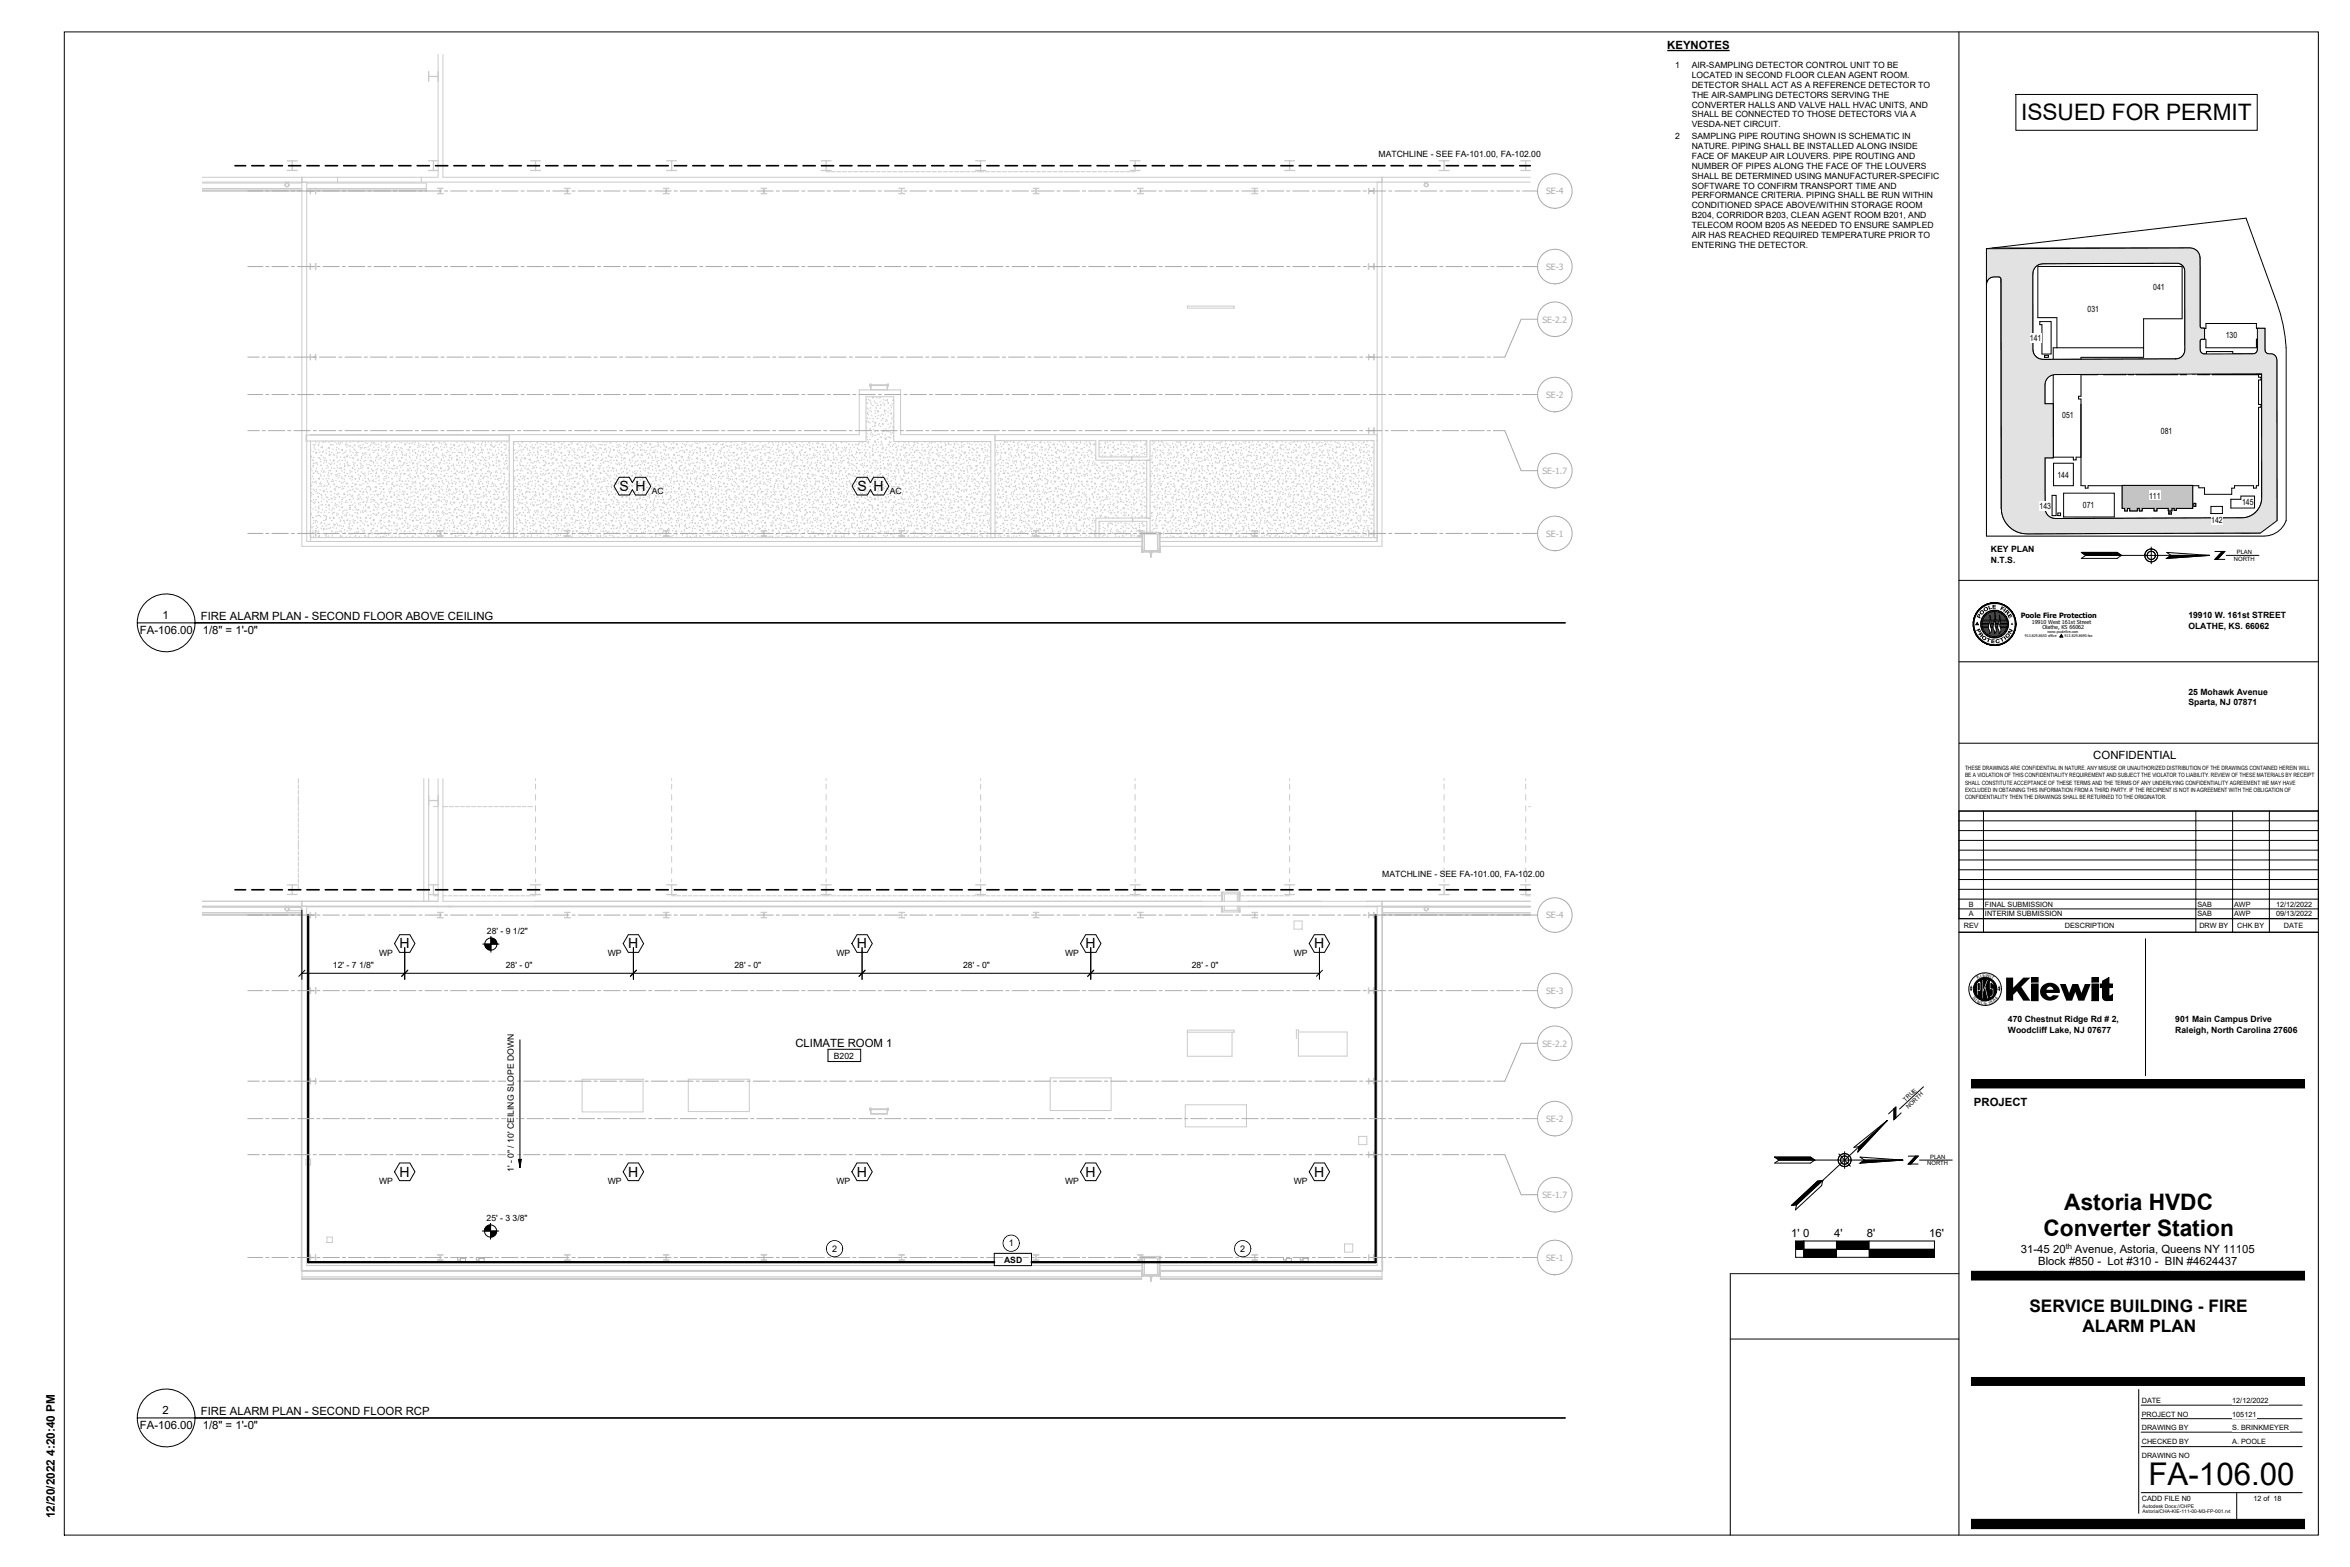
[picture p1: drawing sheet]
<svg xmlns="http://www.w3.org/2000/svg" width="914mm" height="610mm" viewBox="0 0 914 610" stroke-linecap="round" stroke-linejoin="round" font-family="sans-serif">
<defs><g id="words">
<text font-size="25.4" x="698.2" y="495.1">•</text>
<text font-size="17.8" fill="#aaa" x="96.3" y="208.7">----+ll~-~-~--•..-~--..·</text>
<g font-size="16.4" fill="#aaa">
<text x="267.7" y="437.8">=</text>
<text x="292" y="437.8">----------------------------------~-J-----------</text>
</g>
<text font-size="15.8" x="808.7" y="156.2">J</text>
<text font-size="15.3" fill="#cbcbcb" x="504.5" y="411.1">D</text>
<text font-size="14.2" fill="#aaa" x="408.3" y="425.6">[</text>
<g font-size="13.9">
<text x="90.9" y="353.6">---~</text>
<text x="118.8" y="353.6">------i</text>
<text x="176.1" y="353.6">-----=-~_::_==:-~=~-~~=:-~~:E--~~::_~=::~==::_==--~-~~=~-~~~:-~~::_~=-~</text>
<text x="379.4" y="353.6">-==::_==;-~==-~~=~-~~~~~::_~=::_1-1--~----==:~~;~;;;;=</text>
<text x="439.8" y="353.6">--</text>
<text x="537.7" y="353.6">F:=u:E==;;;;=;;=~=</text>
</g>
<text font-size="13.7" fill="#aaa" x="225.8" y="437.8">[7---</text>
<g font-size="12.6" fill="#aaa">
<text x="192.7" y="208.7">--i</text>
<text x="202.5" y="208.7">--·.</text>
</g>
<text font-size="12.3" x="201.6" y="460">'</text>
<text font-size="12.2" x="836.1" y="577.9">FA-106.00</text>
<text font-size="11.9" x="766.2" y="389">t@:Kiewit</text>
<text font-size="11.6" x="297.6" y="67.4">--------------------~ ------- :---------~ ---~</text>
<text font-size="10.6" x="795.5" y="156.2">L</text>
<g font-size="10.4" fill="#aaa">
<text x="420.9" y="208.7">4</text>
<text x="433.8" y="208.7">..</text>
</g>
<text font-size="10.4" fill="#cbcbcb" x="430.7" y="208.7">+-</text>
<text font-size="10" x="878.7" y="156">[</text>
<g font-size="9.5">
<text x="153.3" y="459.5">0</text>
<text x="242.3" y="459.5">0</text>
<text x="331.3" y="459.5">0</text>
<text x="420.3" y="459.5">0</text>
<text x="509.3" y="459.5">0</text>
</g>
<text font-size="9.3" x="238.6" y="192.8">G:&gt;</text>
<g font-size="8.8">
<text x="786.5" y="46.7">ISSUED FOR PERMIT</text>
<text x="803.3" y="470.8">Astoria HVDC</text>
<text x="795.2" y="480.9">Converter Station</text>
</g>
<text font-size="6.8" fill="#cbcbcb" x="166.3" y="65.8">:,::</text>
<text font-size="6.8" x="183.3" y="65.8">-----------...1...-----</text>
<g font-size="6.7">
<text x="789.7" y="510.5">SERVICE BUILDING - FIRE</text>
<text x="810.4" y="518.2">ALARM PLAN</text>
</g>
<text font-size="6.6" fill="#cbcbcb" x="166.4" y="32.1">H</text>
<g font-size="6.3" fill="#aaa">
<text x="182.7" y="208.7">+-</text>
<text x="212.7" y="208.7">----c'J'+~-~--</text>
<text x="292" y="208.7">+++-.-·-·· ...</text>
<text x="381.3" y="208.7">+-.</text>
<text x="439.9" y="208.7">~u</text>
<text x="453.2" y="208.7">-+~--+~--</text>
</g>
<g font-size="6.3" fill="#cbcbcb">
<text x="185.1" y="208.7">.•</text>
<text x="245.2" y="208.7">.</text>
<text x="305.9" y="208.7">·</text>
<text x="496.8" y="208.7">.</text>
</g>
<text font-size="6.2" x="333.2" y="413.1">J</text>
<g font-size="5.5">
<text x="241.1" y="190.9">S H</text>
<text x="333.7" y="190.9">S H</text>
<text x="155.5" y="369">H</text>
<text x="244.5" y="369">H</text>
<text x="333.5" y="369">H</text>
<text x="422.4" y="369">H</text>
<text x="511.4" y="369">H</text>
<text x="155.5" y="457.7">H</text>
<text x="244.5" y="457.7">H</text>
<text x="333.5" y="457.7">H</text>
<text x="422.4" y="457.7">H</text>
<text x="511.4" y="457.7">H</text>
</g>
<text font-size="5.4" fill="#aaa" x="391.3" y="208.7">-~-t~--</text>
<text font-size="5.4" fill="#cbcbcb" x="413.9" y="208.7">..</text>
<g font-size="5.1">
<text x="97.4" y="66.6">- - ~</text>
<text x="126" y="66.6">- - -</text>
</g>
<g font-size="4.9" fill="#cbcbcb">
<text x="319.2" y="67.2">~</text>
<text x="379.4" y="67.2">~</text>
</g>
<text font-size="4.7" fill="#cbcbcb" x="448.8" y="495.6">J</text>
<text font-size="4.6" fill="#cbcbcb" x="110.9" y="354.9">..</text>
<text font-size="4.6" x="21.3" y="590.6" transform="rotate(-90 21.3 590.6)">12/20/2022 4:20:40 PM</text>
<g font-size="4.4">
<text x="648.8" y="19.2">KEYNOTES</text>
<text x="63.2" y="240.9">1</text>
<text x="78.2" y="241.3">FIRE ALARM PLAN - SECOND FLOOR ABOVE CEILING</text>
<text x="54.4" y="246.5">FA-106.00</text>
<text x="78.9" y="246.5">1/8&quot; = 1'-0&quot;</text>
<text x="814.6" y="295.3">CONFIDENTIAL</text>
<text x="309.5" y="407.3">CLIMATE ROOM 1</text>
<text x="768.2" y="430.3">PROJECT</text>
<text x="697.1" y="481.2">1' 0</text>
<text x="713.8" y="481.2">4'</text>
<text x="726.5" y="481.2">8'</text>
<text x="750.7" y="481.2">16'</text>
<text x="786.4" y="487.3">31-45 20</text>
<text x="807.5" y="487.3">Avenue, Astoria, Queens NY 11105</text>
<text x="793.1" y="492.3">Block #850 - Lot #310 - BIN #4624437</text>
<text x="63.2" y="550.2">2</text>
<text x="78.2" y="550.6">FIRE ALARM PLAN - SECOND FLOOR RCP</text>
<text x="54.4" y="555.8">FA-106.00</text>
<text x="78.9" y="555.8">1/8&quot; = 1'-0&quot;</text>
</g>
<g font-size="4" fill="#aaa">
<text x="439.5" y="450">-------------</text>
<text x="514.7" y="450">----+-</text>
</g>
<text font-size="3.9" fill="#aaa" x="252.3" y="208.7">--'f-+--- __</text>
<g font-size="3.9" fill="#cbcbcb">
<text x="267.2" y="208.7">.</text>
<text x="275.3" y="208.7">.··</text>
<text x="285.9" y="208.7">. ·.</text>
</g>
<text font-size="3.6" fill="#cbcbcb" x="111.4" y="65.8">~</text>
<text font-size="3.5" fill="#aaa" x="321.8" y="208.7">-'---+c--</text>
<text font-size="3.5" fill="#cbcbcb" x="334.1" y="208.7">.</text>
<g font-size="3.5">
<text x="392.5" y="484.9">1</text>
<text x="323.8" y="487">2</text>
<text x="482.6" y="487">2</text>
</g>
<g font-size="3.4">
<text x="651.9" y="26.5">1</text>
<text x="658.3" y="26.5">AIR-SAMPLING DETECTOR CONTROL UNIT TO BE</text>
<text x="658.3" y="30.3">LOCATED IN SECOND FLOOR CLEAN AGENT ROOM.</text>
<text x="658.3" y="34.2">DETECTOR SHALL ACT AS A REFERENCE DETECTOR TO</text>
<text x="658.3" y="38">THE AIR-SAMPLING DETECTORS SERVING THE</text>
<text x="658.3" y="41.8">CONVERTER HALLS AND VALVE HALL HVAC UNITS, AND</text>
<text x="658.3" y="45.7">SHALL BE CONNECTED TO THOSE DETECTORS VIA A</text>
<text x="658.3" y="49.5">VESDA-NET CIRCUIT.</text>
<text x="651.9" y="54.2">2</text>
<text x="658.3" y="58">NATURE. PIPING SHALL BE INSTALLED ALONG INSIDE</text>
<text x="658.3" y="54.2">SAMPLING PIPE ROUTING SHOWN IS SCHEMATIC IN</text>
<text x="536.4" y="60.9">MATCHLINE - SEE FA-101.00, FA-102.00</text>
<text x="658.3" y="61.9">FACE OF MAKEUP AIR LOUVERS. PIPE ROUTING AND</text>
<text x="658.3" y="65.7">NUMBER OF PIPES ALONG THE FACE OF THE LOUVERS</text>
<text x="658.3" y="69.5">SHALL BE DETERMINED USING MANUFACTURER-SPECIFIC</text>
<text x="658.3" y="73.4">SOFTWARE TO CONFIRM TRANSPORT TIME AND</text>
<text x="658.3" y="77.2">PERFORMANCE CRITERIA. PIPING SHALL BE RUN WITHIN</text>
<text x="658.3" y="81.1">CONDITIONED SPACE ABOVE/WITHIN STORAGE ROOM</text>
<text x="658.3" y="84.9">B204, CORRIDOR B203, CLEAN AGENT ROOM B201, AND</text>
<text x="658.3" y="88.7">TELECOM ROOM B205 AS NEEDED TO ENSURE SAMPLED</text>
<text x="658.3" y="92.6">AIR HAS REACHED REQUIRED TEMPERATURE PRIOR TO</text>
<text x="658.3" y="96.4">ENTERING THE DETECTOR.</text>
<text x="837.9" y="112.6">041</text>
<text x="812.4" y="121.5">031</text>
<text x="866.1" y="131.6">130</text>
<text x="790" y="132.5">141</text>
<text x="802.5" y="162.6">051</text>
<text x="840.9" y="168.9">081</text>
<text x="800.7" y="185.9">144</text>
<text x="253.6" y="192">AC</text>
<text x="346.3" y="192">AC</text>
<text x="810.6" y="197.6">071</text>
<text x="836.3" y="193.9">111</text>
<text x="872.5" y="196.6">145</text>
<text x="793.7" y="198.1">143</text>
<text x="860.5" y="203.5">142</text>
<text x="774.8" y="214.9">KEY PLAN</text>
<text x="774.8" y="218.9">N.T.S.</text>
<text x="851.6" y="240.6">19910 W. 161st STREET</text>
<text x="851.6" y="244.6">OLATHE, KS. 66062</text>
<text x="851.6" y="270.3">25 Mohawk Avenue</text>
<text x="851.6" y="274.3">Sparta, NJ 07871</text>
<text x="537.9" y="341.2">MATCHLINE - SEE FA-101.00, FA-102.00</text>
<text x="189.5" y="363.4">28' - 9 1/2&quot;</text>
<text x="147.5" y="371.9">WP</text>
<text x="236.5" y="371.9">WP</text>
<text x="325.5" y="371.9">WP</text>
<text x="414.5" y="371.9">WP</text>
<text x="503.5" y="371.9">WP</text>
<text x="129.6" y="376.4">12' - 7 1/8&quot;</text>
<text x="196.8" y="376.4">28' - 0&quot;</text>
<text x="285.8" y="376.4">28' - 0&quot;</text>
<text x="374.8" y="376.4">28' - 0&quot;</text>
<text x="463.8" y="376.4">28' - 0&quot;</text>
<text x="781.4" y="397.7">470 Chestnut Ridge Rd # 2,</text>
<text x="781.4" y="401.7">Woodcliff Lake, NJ 07677</text>
<text x="846.5" y="397.7">901 Main Campus Drive</text>
<text x="846.5" y="401.7">Raleigh, North Carolina 27606</text>
<text x="324.5" y="411.8">B202</text>
<text x="200" y="455.9" transform="rotate(-90 200 455.9)">1' - 0&quot; / 10' CEILING SLOPE DOWN</text>
<text x="147.5" y="460.7">WP</text>
<text x="236.5" y="460.7">WP</text>
<text x="325.5" y="460.7">WP</text>
<text x="414.5" y="460.7">WP</text>
<text x="503.5" y="460.7">WP</text>
<text x="189.3" y="475">25' - 3 3/8&quot;</text>
<text x="390.7" y="491.3">ASD</text>
</g>
<g font-size="3.4" fill="#aaa">
<text x="601.7" y="75.6">SE-4</text>
<text x="601.7" y="105">SE-3</text>
<text x="600.3" y="125.5">SE-2.2</text>
<text x="601.7" y="154.8">SE-2</text>
<text x="600.3" y="184.4">SE-1.7</text>
<text x="601.7" y="208.9">SE-1</text>
<text x="601.7" y="357.3">SE-4</text>
<text x="601.7" y="386.7">SE-3</text>
<text x="600.3" y="407.2">SE-2.2</text>
<text x="601.7" y="436.5">SE-2</text>
<text x="600.3" y="466.1">SE-1.7</text>
<text x="601.7" y="490.5">SE-1</text>
</g>
<text font-size="3.4" fill="#cbcbcb" x="537.7" y="356.1">[F</text>
<g font-size="3.2" fill="#cbcbcb">
<text x="296.6" y="75.4">I</text>
<text x="487.7" y="75.4">I</text>
<text x="208.1" y="335.5">I</text>
<text x="487.7" y="356.1">I</text>
</g>
<g font-size="3.2" fill="#aaa">
<text x="402" y="75.4">I</text>
<text x="117.3" y="356.1">,------</text>
<text x="402" y="356.1">I</text>
</g>
<g font-size="3" fill="#cbcbcb">
<text x="170.6" y="75.3">I</text>
<text x="532.5" y="75.4">H</text>
<text x="210.1" y="208.7">&gt;</text>
<text x="368.8" y="208.7">··</text>
<text x="375.1" y="208.7">..</text>
<text x="170.5" y="354.9">I</text>
<text x="442.5" y="490.2">T-</text>
</g>
<g font-size="3" fill="#aaa">
<text x="341.1" y="208.7">+-'(+~-- - -</text>
<text x="500.5" y="208.7">--,-+-~--&gt;-</text>
</g>
<text font-size="2.9" x="803.9" y="486">th</text>
<g font-size="2.8">
<text x="786.3" y="240.5">Poole Fire Protection</text>
<text x="766.2" y="352.7">B</text>
<text x="772.5" y="352.7">FINAL SUBMISSION</text>
<text x="855.1" y="352.7">SAB</text>
<text x="869.4" y="352.7">AWP</text>
<text x="885.7" y="352.7">12/12/2022</text>
<text x="766.2" y="356.5">A</text>
<text x="772.5" y="356.5">INTERIM SUBMISSION</text>
<text x="855.1" y="356.5">SAB</text>
<text x="869.4" y="356.5">AWP</text>
<text x="885.7" y="356.5">09/13/2022</text>
<text x="764.2" y="360.9">REV</text>
<text x="803.5" y="360.9">DESCRIPTION</text>
<text x="855.9" y="360.9">DRW BY</text>
<text x="870.6" y="360.9">CHK BY</text>
<text x="888.8" y="360.9">DATE</text>
<text x="833.5" y="545.8">DATE</text>
<text x="868.7" y="545.8">12/12/2022</text>
<text x="833.5" y="551.1">PROJECT NO</text>
<text x="868.7" y="551.1">105121</text>
<text x="833.5" y="556.3">DRAWING BY</text>
<text x="868.7" y="556.3">S. BRINKMEYER</text>
<text x="833.5" y="561.9">CHECKED BY</text>
<text x="868.7" y="561.9">A. POOLE</text>
<text x="833.5" y="567.3">DRAWING NO</text>
<text x="833.5" y="583.9">CADD FILE N0</text>
<text x="876.9" y="583.9">12 of 18</text>
</g>
<g font-size="2.4" fill="#cbcbcb">
<text x="554.4" y="66.6">~</text>
<text x="444.1" y="495.6">11</text>
</g>
<g font-size="2.3">
<text x="870.4" y="215.5">PLAN</text>
<text x="869.3" y="218.2">NORTH</text>
<text x="764.7" y="299.7">THESE DRAWINGS ARE CONFIDENTIAL IN NATURE. ANY MISUSE OR UNAUTHORIZED DISTRIBUTION OF THE DRAWINGS CONTAINED HEREIN WILL</text>
<text x="764.7" y="302.4">BE A VIOLATION OF THIS CONFIDENTIALITY REQUIREMENT AND SUBJECT THE VIOLATOR TO LIABILITY. REVIEW OF THESE MATERIALS BY RECEIPT</text>
<text x="764.7" y="305.2">SHALL CONSTITUTE ACCEPTANCE OF THESE TERMS AND THE TERMS OF ANY UNDERLYING CONFIDENTIALITY AGREEMENT WE MAY HAVE</text>
<text x="764.7" y="308">EXCLUDED IN OBTAINING THIS INFORMATION FROM A THIRD PARTY. IF THE RECIPIENT IS NOT IN AGREEMENT WITH THE OBLIGATION OF</text>
<text x="764.7" y="310.8">CONFIDENTIALITY THEN THE DRAWINGS SHALL BE RETURNED TO THE ORIGINATOR.</text>
<text x="741.6" y="428.6" transform="rotate(-43 741.6 428.6)">TRUE</text>
<text x="742.7" y="431.3" transform="rotate(-43 742.7 431.3)">NORTH</text>
<text x="750" y="453.4">NORTH</text>
<text x="751.1" y="450.8">PLAN</text>
</g>
<g font-size="2.1">
<text x="790.6" y="242.6">19910 West 161st Street</text>
<text x="794.8" y="244.6">Olathe, KS 66062</text>
</g>
<g font-size="1.9">
<text x="833.8" y="586.5">Autodesk Docs://CHPE</text>
<text x="833.8" y="588.6">Astoria/CHA-KIE-111-00-M3-FP-001.rvt</text>
</g>
<g font-size="1.8">
<text x="769.7" y="381" transform="rotate(-36 769.7 381)">K</text>
<text x="770.9" y="380.4" transform="rotate(-17 770.9 380.4)">I</text>
<text x="771.6" y="380.2" transform="rotate(-6 771.6 380.2)">E</text>
<text x="772.7" y="380" transform="rotate(11 772.7 380)">W</text>
<text x="774.2" y="380.4" transform="rotate(23 774.2 380.4)">I</text>
<text x="774.7" y="380.6" transform="rotate(34 774.7 380.6)">T</text>
<text x="767.5" y="388.4" transform="rotate(50 767.5 388.4)">S</text>
<text x="768.4" y="389.4" transform="rotate(39 768.4 389.4)">I</text>
<text x="776.1" y="389.9" transform="rotate(-40 776.1 389.9)">8</text>
<text x="777.1" y="389" transform="rotate(-51 777.1 389)">4</text>
<text x="769.2" y="390" transform="rotate(27 769.2 390)">N</text>
<text x="770.6" y="390.7" transform="rotate(13 770.6 390.7)">C</text>
<text x="772.3" y="391" transform="rotate(-3 772.3 391)">E</text>
<text x="774" y="390.8" transform="rotate(-18 774 390.8)">1</text>
<text x="774.9" y="390.5" transform="rotate(-27 774.9 390.5)">8</text>
</g>
<text font-size="1.8" fill="#cbcbcb" x="535.9" y="495">-</text>
<g font-size="1.4">
<text x="876.9" y="190">LJ</text>
<text x="788" y="247.9">913.829.8650 office</text>
<text x="796.8" y="246.2">www.poolefire.com</text>
<text x="803.5" y="247.9">913.829.8690 fax</text>
</g>
</g></defs>
<path d="M111.8 62.6h3.8M113.7 62.6v3.7M439.8 66.3h3.9M166.8 309.5v3.8M166.8 311.4h3.7M170.5 309.5v3.8M111.8 344.3h3.8M113.7 344.3v3.7M166.7 344.2h3.9M166.7 348h3.9" fill="none" stroke="#cbcbcb" stroke-width=".5"/>
<g fill="none" stroke="#cbcbcb" stroke-width=".39">
<path d="M170.5 21.2v47.8h-6.6v1.8h373.9v-1.8h-365.4v-47.8M78.7 73.3h38.8M78.7 73.9h38.8M78.7 74.1h38.8M78.7 74.2h38.8M78.7 74.3h38.8M78.7 71.2h38.8M78.7 69h38.8v1.8h-38.8M110.8 72h.2a.67 .67 0 0 0 .7 .6 .67 .67 0 0 0 .6-.6h.2a.9 .9 0 0 1-.8 .6 .9 .9 0 0 1-.9-.6zM110.9 70.8l.7 .5-.8 .7 .8-.7-.4-.5M112.1 70.8l-.3 .5 .7 .7-.7-.7 .7-.5M119.4 73.3h1.3"/>
<path d="M119.4 73.9h1.3M119.4 74.1h1.3M119.4 74.2h1.3M119.4 74.3h1.3M119.4 71.2h46.5v3.1h-43M120.7 73.2l.3 1.1 1.7-.1 .2-1v2.2l-.3-1h-1.7l-.2 1zM120.8 73.3h1.9M120.8 73.9h1.9M120.8 74.1h1.9M120.9 74.2h1.8M122.9 73.3h43M122.9 73.9h43"/>
<path d="M122.9 74.1h43M122.9 74.2h43M131.4 69h32.5M131.4 70.8h-13.9v-1.8h13.9v1.8h32.5M219.7 73.2h2.1l-1 .3v1.7l1 .2h-2.1l1-.3v-1.7zM258.2 73.2h2.1l-1 .3v1.7l1 .2h-2.1l1-.3v-1.7zM349.8 73.2h2.2l-1.1 .3v1.7l1.1 .2h-2.2l1-.3v-1.7zM402.1 73.2h2.2l-1.1 .3 .1 1.7 1 .2h-2.2l1-.3v-1.7zM438.2 66.8h1.6M440.4 66.8h1.3M442.7 73.2h2.1l-1 .3v1.7l1 .2h-2.1l1-.3v-1.7zM554.2 72h.2a.67 .67 0 0 0 .6 .6 .67 .67 0 0 0 .7-.6h.2a.9 .9 0 0 1-.9 .6 .9 .9 0 0 1-.8-.6z"/>
<path d="M554.2 70.8l.7 .5-.7 .7 .7-.7-.4-.5M555.5 70.8l-.4 .5 .8 .7-.8-.7 .7-.5M595.5 69h-57.7v1.8h57.7M120.6 102.6h.2l.2 1h1.7v-1h.3v2.2h-.3l-.1-1h-1.7l-.1 1h-.2zM462.1 119.1h18.1v.8h-18.1zM532.5 102.6h.2l.1 1h1.7l.1-1h.2v2.2h-.2l-.1-1h-1.8v1h-.2zM120.7 137.9l.3 1 1.7-.1 .2-.9v2.1l-.3-1h-1.7l-.2 1zM532.5 137.9l.3 1 1.7-.1 .2-.9v2.1l-.2-1h-1.8l-.2 1zM337.2 155.3l-.2 .2M337.4 158.8h.3M337.5 156.7l-.1 .3M337.5 156.7l.2 .2"/>
<path d="M337.7 158.9l.2 .3M337.9 155.3l.2 .3M338.4 155.7h.3M338.4 159.8h.3M338.4 149.4h.5v.3h6.3v-.3h.6v.8h-.6v-.2h-6.3v.2h-.5zM338.8 158.6l-.2 .3M338.9 156.3l-.1 .3M338.9 157l.2 .3M339.2 160l-.2 .3M339.4 154.7h.3M339.4 157.7h.3M339.7 154.3l.1 .2"/>
<path d="M339.9 154.5l-.1 .3M340.3 155.9l-.1 .3M340.4 156.7h.4M340.5 159.7l.1 .3M340.8 158.3l.2 .3M341.1 158.7l-.2 .3M341.1 154.6l.1 .3M341.2 156.9l.2 .3M341.4 157.7h.4M341.4 159.8h.4M342.2 154.7l-.2 .3M342.5 154.7h.3"/>
<path d="M342.5 158.8h.3M342.6 156.1l-.2 .3M342.6 157.3l.2 .3M343 157.5l-.2 .3M343.5 156.7h.3M343.8 155.4l.2 .3M344 157.6l.2 .3M344.1 159.9l.2 .3M344.2 159.4l-.2 .3M344.4 157.1l-.2 .3M344.5 155.7h.3M344.5 159.8h.3"/>
<path d="M345.2 155.7l.2 .3M345.3 151.6h-6.4v-1.4h-.3l.3 .1v1.4M345.3 150.2h.3l-.3 .1v1.3zM345.4 155.3l-.2 .3M345.5 156.7h.3M345.5 158.8h.3M345.7 156.7l-.1 .3M346.5 159.5l-.2 .3M346.5 157.7h.4M346.8 158.4l.1 .3M347.1 157l.2 .3M347.5 155.6l.2 .3"/>
<path d="M347.6 155.5l-.1 .2h.3M119.1 169.3h79.1v2.3h-79.1zM120.9 175h.2M120.9 178.1h.2M120.9 171.6v35.8M121.2 177.4l-.1 .3M121.3 169.2l-.1 .1M121.6 178.8l-.2 .3M121.8 173h.3M121.8 179.1h.3M121.8 175.5l.2 .3M121.9 177.8l.2 .3"/>
<path d="M122.2 174.1l.1 .3M122.4 173.4l-.2 .3M122.5 172.8l.2 .2M122.8 174.8l-.2 .3M122.8 172h.3M122.8 176.1h.3M123.1 176.2l-.1 .3M123.2 175.9l.2 .3M123.4 179.8l-.2 .3M123.8 173h.3M123.8 175h.3M123.8 178.1h.3"/>
<path d="M123.9 173.1l.2 .3M124.3 172.1l-.2 .3M124.4 178.1l-.2 .3M124.5 175.8l-.1 .3M124.7 178.5l.2 .3M124.8 179.4l-.2 .3M124.8 174h.3M124.8 177.1h.3M125.1 177.2l.2 .2M125.3 173.5l.2 .3M125.5 175.8l.1 .3M125.5 174l-.1 .3"/>
<path d="M125.7 171.8l-.2 .2M125.8 172h.4M125.8 178.1h.4M125.9 175.4l-.2 .3M126.1 178.9l.2 .3M126.6 171.6l.1 .3M126.7 178.2l-.2 .3M126.8 176.1l.2 .3M126.8 175h.4M126.8 179.1h.4M127 171.6l-.1 .1M127 179.6l-.1 .3"/>
<path d="M127.5 169.1h.1M127.8 174.2l-.2 .3M127.9 172h.3M127.9 174h.3M127.9 177.1h.3M128.1 174.2l.2 .3M128.2 175.6l-.2 .2M128.2 176.5l.2 .3M128.4 178.8l.1 .3M128.5 172.9l.1 .2M128.6 176.9l-.2 .3M128.7 169.2l.1 .1"/>
<path d="M128.9 173h.3M128.9 176.1h.3M128.9 171.6l.1 .2M129.3 171.6l-.1 .2M129.5 174.6l.2 .3M129.7 172.9l-.2 .3M129.8 179.2l.1 .2M129.8 178.8l-.2 .3M129.9 177.1h.3M129.9 179.1h.3M129.9 176.6l-.1 .3M130.2 171.8l.2 .3"/>
<path d="M130.7 169.1v.1M130.9 174h.4M130.9 178.1h.4M131 174.8l-.2 .3M131 177.3l.2 .2M131.1 172.5l-.2 .3M131.1 179.5l.2 .3M131.3 176.2l-.1 .3M131.4 175.9l.2 .3M131.6 172.2l.2 .3M131.8 174.5l.1 .3M131.9 173h.4"/>
<path d="M131.9 176.1h.4M132.1 179l-.2 .3M132.4 177.6l.2 .3M132.5 172.2l-.2 .3M132.9 172h.4M132.9 175h.4M132.9 179.1h.4M133.1 174.8l.2 .3M133.2 174.9l-.1 .3M133.6 176.3l-.2 .3M134 176.1h.3M134 178.1h.3"/>
<path d="M134 177.7l-.2 .3M134.3 178.9l.2 .3M134.4 172.9l.2 .3M134.5 175.2l.2 .3M134.7 177.5l.1 .3M134.8 172.3l-.2 .3M134.8 171.6l.1 .3M135 173h.3M135 177.1h.3M135.1 173.7l-.1 .3M135.2 179.6l-.1 .3M135.4 177.4l-.2 .2"/>
<path d="M135.8 173.3l.2 .3M136 172h.3M136 175h.3M136.1 177.9l.1 .3M136.4 175.6l-.2 .3M136.5 173.3l-.1 .3M136.8 177l-.2 .3M137 174h.4M137 178.1h.4M137.3 176l.2 .3M137.5 178.2l.1 .3M137.5 179.8l-.2 .2"/>
<path d="M137.5 171.6l-.1 .2M137.7 174.6l.2 .3M137.9 172.9l-.2 .3M138 175h.4M138 177.1h.4M138.1 173.2l.1 .3M138.7 175.7l-.2 .3M138.7 176.3l.2 .3M139 169.1l-.1 .1M139 177.1l-.1 .3M139.1 172h.3M139.1 176.1h.3"/>
<path d="M139.1 179.1h.3M139.2 169.1l.1 .2M139.4 178.5l-.2 .3M139.4 173.6l.2 .2M139.8 171.7l-.2 .3M140.1 174h.3M140.2 173.1l-.2 .3M140.2 179l.2 .3M140.5 174.5l-.1 .3M140.6 177.6l.2 .3M140.7 171.7l.2 .3M140.8 178.1l-.2 .3"/>
<path d="M140.8 173.9l.2 .3M141 176.2l.1 .3M141.1 173h.3M141.1 177.1h.3M141.3 169.1l-.1 .2M141.6 169.1v.1M141.6 179.4l.2 .2M141.8 176.4l-.2 .3M141.9 174.1l-.1 .3M142.1 172l.2 .3M142.1 174h.3M142.1 176.1h.3"/>
<path d="M142.1 179.1h.3M142.2 177.8l-.2 .3M142.4 176.6l.1 .3M142.8 169.3h.1M143 172.3l-.2 .3M143.1 175h.4M143.1 178.1h.4M143.3 173.7l-.1 .3M143.6 174.7l.2 .3M143.8 176.9l.1 .3M143.9 179.2l.2 .3M144 173.3l.2 .3"/>
<path d="M144.1 176.5l-.2 .3M144.1 173h.4M144.1 179.1h.4M144.4 171.9l.1 .3M144.4 177.9l-.1 .3M144.8 179.3l-.2 .3M145 175l.2 .3M145.2 172h.3M145.2 176.1h.3M145.2 172.5l-.1 .3M145.3 179.6l.1 .3M145.6 173.9l-.2 .3"/>
<path d="M145.8 172.3l.1 .3M146 175.3l-.2 .2M146.2 173h.3M146.2 175h.3M146.2 178.1h.3M146.2 178.9l-.2 .3M146.5 177.7l.2 .3M146.7 180l.1 .3M146.9 176.3l.2 .3M147.1 172.6l.2 .3M147.2 174h.3M147.2 177.1h.3"/>
<path d="M147.2 177.2l-.1 .2M147.3 174.9l.1 .3M147.4 174.9l-.2 .3M147.4 169.1l.1 .2M147.6 178.5l-.2 .3M147.9 178.1l.2 .3M148.2 172h.3M148.2 178.1h.3M148.4 173.1l-.2 .3M148.7 175.3l.1 .3M148.7 174.5l-.1 .3M149.2 175h.4"/>
<path d="M149.2 179.1h.4M149.5 177.3l-.2 .3M149.5 169.1l-.1 .2M149.8 179.3l.2 .3M149.9 178.7l-.2 .3M149.9 173.4l.2 .3M150.1 175.7l.1 .2M150.2 177.9l.2 .3M150.2 172h.4M150.2 174h.4M150.2 177.1h.4M150.3 172l.2 .3"/>
<path d="M150.6 173.3l-.1 .2M151 174.6l-.1 .3M151.3 173h.3M151.3 176.1h.3M151.3 173.8l.2 .2M151.4 176l-.2 .3M151.6 178.3l.1 .3M151.6 179.7l-.1 .3M151.8 169.2v.1M152.3 177.1h.3M152.3 179.1h.3M152.5 172l-.1 .3"/>
<path d="M152.6 177.9l-.1 .3M152.8 175.7l-.2 .3M152.8 176.4l.2 .3M153 178.7l.1 .3M153 179.3l-.2 .3M153.2 175l.2 .3M153.3 174h.3M153.3 178.1h.3M153.3 169.1l.1 .2M153.6 171.6h.1M153.6 173.6l.1 .3M153.8 173.9l-.2 .3"/>
<path d="M153.9 171.6l-.1 .3M154.2 175.3l-.2 .3M154.2 176.8l.2 .3M154.3 173h.3M154.3 176.1h.3M154.9 178.1l-.2 .3M155 174l.1 .3M155.3 179.5l-.2 .3M155.3 172h.4M155.3 175h.4M155.3 179.1h.4M155.7 179.4l.2 .3"/>
<path d="M156.1 174l-.2 .3M156.1 178l.2 .3M156.2 172.1l.2 .3M156.3 176.1h.4M156.3 178.1h.4M156.4 174.4l.1 .3M156.4 175.4l-.1 .3M156.5 176.6l.2 .3M156.8 176.8l-.2 .3M157.1 179.8l.6 .3M157.4 173h.3M157.4 177.1h.3"/>
<path d="M157.5 171.6l-.1 .1M157.6 172.5l.2 .3M157.9 177l.1 .3M158 172.8l-.2 .3M158.1 178.7l-.2 .3M158.2 176.4l-.2 .3M158.4 172h.3M158.4 175h.3M159.1 175.1l.2 .3M159.2 174.7l-.1 .3M159.3 177.4l.1 .3M159.4 172.4l-.2 .3"/>
<path d="M159.4 174h.3M159.4 178.1h.3M159.4 179.7l.2 .2M159.5 173.7l.2 .3M159.6 176.1l-.2 .3M159.9 172.3l.1 .3M160.3 178.9l-.1 .2M160.4 175h.3M160.4 177.1h.3M160.5 175.5l.2 .3M160.7 172l-.1 .3M161.3 172.7l.1 .3"/>
<path d="M161.4 172h.4M161.4 176.1h.4M161.4 179.1h.4M161.5 174.8l-.2 .3M161.9 176.2l-.2 .3M162 178.1l.2 .3M162.2 177.6l-.1 .3M162.4 176.7l.2 .3M162.4 174h.4M162.7 173.1l.1 .3M162.8 175.3l.2 .3M163 172.2l-.2 .3"/>
<path d="M163.4 173.6l-.2 .3M163.4 178.5l.2 .3M163.5 173h.3M163.5 177.1h.3M163.5 179.5l-.2 .3M163.6 177.2l-.1 .3M164.2 175.7l.2 .3M164.5 174h.3M164.5 176.1h.3M164.5 179.1h.3M164.6 175.5l-.1 .3M164.8 173.2l-.2 .3"/>
<path d="M165 176.9l-.2 .2M165.3 179.8l.2 .2M165.4 173.8l.2 .3M165.5 175h.3M165.5 178.1h.3M165.6 176.1l.1 .3M165.7 171.6l-.1 .1M165.7 178.4l.2 .3M165.8 179.6l-.2 .3M165.8 172.4l.2 .3M165.9 169.2v.1M166.2 172.8l-.2 .3"/>
<path d="M166.5 173h.3M166.5 179.1h.3M166.8 174.2l.2 .3M166.9 175.6l-.2 .3M167.1 178.7l.2 .3M167.3 177l-.2 .3M167.5 172h.4M167.5 176.1h.4M167.7 178.4l-.2 .3M167.7 171.6v.1M168.1 171.6l-.2 .3M168.4 176.8l.1 .3"/>
<path d="M168.4 173l-.1 .2M168.5 179.1l.2 .3M168.5 173h.4M168.5 175h.4M168.5 178.1h.4M168.7 175.4l.2 .3M168.8 174.3l-.2 .3M169 171.8l.1 .3M169 178l-.1 .3M169.1 174.1l.2 .2M169.5 169.1l-.1 .1M169.6 174h.3"/>
<path d="M169.6 177.1h.3M169.7 177.2l.2 .3M170.1 176.2l-.2 .3M170.2 174l-.2 .3M170.4 177.6l-.1 .3M170.5 174.4l.2 .3M170.6 172h.3M170.6 178.1h.3M171.2 172.2l-.2 .3M171.3 179.8l.1 .3M171.6 173.6l-.2 .3M171.6 175h.3"/>
<path d="M171.6 179.1h.3M171.6 178.5l.2 .3M171.7 172.5l.2 .3M171.9 174.8l.1 .3M172 177.1l.2 .3M172.3 176.4l-.1 .3M172.6 172h.3M172.6 174h.3M172.6 177.1h.3M172.7 177.8l-.2 .3M173.1 179.2l-.2 .3M173.1 172.9l.2 .3"/>
<path d="M173.4 177.4l.2 .3M173.5 172.4l-.2 .2M173.6 173h.4M173.6 176.1h.4M173.9 173.7l-.2 .3M174.2 175.1l-.1 .3M174.5 178.8l-.2 .3M174.6 177.1h.4M174.6 179.1h.4M174.7 175.5l.1 .3M174.8 177.8l.2 .3M175 174.2l.2 .2"/>
<path d="M175.4 172.8l.2 .3M175.5 177l-.2 .3M175.6 174.8l-.2 .2M175.7 174h.3M175.7 178.1h.3M175.9 178.4l-.2 .3M176 175.9l.2 .3M176.7 176.1h.3M176.8 173.1l.2 .3M177 174.4l-.2 .3M177 173l-.5 .3M177.6 178.6l.1 .3"/>
<path d="M177.7 172h.3M177.7 175h.3M177.7 179.1h.3M177.7 169.1l-.1 .2M177.8 177.2l-.2 .3M177.9 177.2l.2 .3M178.1 178.6l-.1 .2M178.2 173.5l.1 .3M178.3 175.8l.2 .3M178.5 179.9l-.2 .3M178.7 176.1h.3M178.7 178.1h.3"/>
<path d="M178.9 173.1l-.2 .3M179 178.9l.1 .3M179.3 174.5l-.2 .3M179.4 171.6l.2 .3M179.6 175.9l-.1 .3M179.7 176.2l.2 .2M179.7 173h.4M179.7 177.1h.4M179.9 179.6l-.2 .3M180.1 169.1l-.1 .2M180.3 169.1h.1M180.7 172h.4"/>
<path d="M180.7 175h.4M180.8 171.9l-.2 .3M180.9 177.8l-.2 .3M181 174.3l.1 .2M181 175.5l-.1 .3M181.1 176.5l.2 .3M181.2 178.8l.2 .3M181.3 179.2l-.2 .3M181.3 172.9l.2 .3M181.6 169.2v.1M181.8 171.6l.1 .2M181.8 174h.3"/>
<path d="M181.8 178.1h.3M182.1 173.8l-.2 .3M182.1 171.6l-.1 .2M182.3 174.6l.2 .3M182.4 175.2l-.1 .3M182.6 179.2l.2 .3M182.8 175h.3M182.8 177.1h.3M183.1 171.9l.2 .2M183.2 177.9l-.2 .3M183.5 179.3l-.1 .3M183.8 172h.3"/>
<path d="M183.8 176.1h.3M183.8 179.1h.3M183.9 177.3l.1 .3M184 179.5l.2 .3M184.2 175.9l.2 .3M184.3 173.9l-.1 .3M184.5 172.2l.1 .3M184.6 174.5l.2 .3M184.7 175.3l-.2 .3M184.8 174h.4M185.1 176.7l-.2 .3M185.3 177.6l.1 .3"/>
<path d="M185.8 173h.4M185.8 177.1h.4M186 174.9l.2 .3M186.2 172.7l-.1 .2M186.3 178.6l-.1 .3M186.5 176.3l-.2 .3M186.7 180l-.2 .3M186.9 174h.3M186.9 176.1h.3M186.9 179.1h.3M187.2 178.9l.1 .3M187.3 173l.1 .3"/>
<path d="M187.4 175.2l.2 .3M187.5 174.6l-.2 .2M187.5 177.5l.2 .3M187.6 172.3l-.2 .3M187.6 171.6l.2 .3M187.8 175.9l-.1 .3M187.9 175h.3M187.9 178.1h.3M188.6 178.7l-.2 .3M188.6 173.3l.2 .3M188.9 173h.3M188.9 179.1h.3"/>
<path d="M188.9 177.9l.2 .3M189 171.9l-.2 .3M189.7 174.7l-.1 .3M189.9 172h.3M189.9 176.1h.3M190.1 176.1l-.2 .3M190.2 176l.1 .3M190.3 178.3l.2 .2M190.5 177.5l-.2 .3M190.5 174.6l.2 .3M190.9 173.2l.2 .3M190.9 173h.4"/>
<path d="M190.9 175h.4M190.9 178.1h.4M191.3 172.1l-.2 .2M191.6 176.4l.1 .2M191.6 173.4l-.1 .3M191.7 179.4l-.1 .3M191.9 177.1l-.2 .3M191.9 174h.4M191.9 177.1h.4M192.1 169.1l.1 .2M192.3 173.6l.2 .3M192.9 175.3l-.2 .3"/>
<path d="M193 172h.3M193 178.1h.3M193 173.1l-.1 .3M193.1 179l.2 .3M193.3 176.7l-.2 .3M193.5 177.6l.1 .3M193.6 171.7l.1 .3M193.7 173.9l.2 .3M193.8 176.2l.2 .3M193.9 171.6h.1M194 175h.3M194 179.1h.3"/>
<path d="M194 179.5l-.2 .3M194.1 169.1v.2M194.4 169.1l.1 .1M194.4 172.7l-.1 .3M194.5 179.4l.1 .3M195 174h.3M195 177.1h.3M195.2 175.5l-.2 .3M195.2 176.6l.2 .3M195.3 172h-.3l.1 .3M195.5 176.9l-.1 .3M195.9 178.3l-.2 .2"/>
<path d="M196 173h.3M196 176.1h.3M196.2 171.6v.1M196.5 174.7l.1 .3M196.6 177l.2 .3M196.7 172.8l-.2 .3M196.7 179.2l.2 .3M196.8 173.3l.2 .3M197 177.1h.4M197 179.1h.4M197.1 174.2l-.2 .3M197.2 171.9l.2 .3"/>
<path d="M197.3 177.9l-.2 .3M197.9 175.1l.1 .3M198 174h.2M198 178.1h.2M198.1 179.6l.1 .1M198.2 176.4h-.1M198.2 169.1l-77.3 .2M199.8 176.4l.1 .2M199.8 173.5v.1M200 172.7l.2 .2M200.1 172h.3M200.1 175h.3"/>
<path d="M200.1 179.1h.3M200.1 174.9l.2 .3M200.6 176.3l-.2 .2M200.8 178.1l.1 .3M201 177.6l-.2 .3M201.1 176.1h.3M201.1 178.1h.3M201.3 179l-.1 .3M201.5 175.3l.2 .3M201.7 172.2l-.1 .3M202.1 173h.3M202.1 177.1h.3"/>
<path d="M202.1 173.6l-.2 .3M202.5 175l-.2 .3M202.7 179.3l.1 .3M202.7 178.7l-.1 .3M202.8 173.4l.1 .3M202.9 175.7l.2 .3M203 177.9l.2 .3M203.1 175h.4M203.5 172h-.4l.2 .3M203.7 176.9l-.1 .3M203.9 174.6l-.2 .3M204.1 178.3l-.2 .3"/>
<path d="M204.1 174h.4M204.1 178.1h.4M204.2 173.8l.1 .3M204.4 178.3l.2 .3M204.9 172.9l-.2 .3M205.2 175h.3M205.2 177.1h.3M205.3 174.3l-.2 .2M205.7 176.4l.2 .3M205.8 178.7l.2 .3M206 177l-.2 .3M206.1 175l.1 .3"/>
<path d="M206.2 172h.3M206.2 176.1h.3M206.2 179.1h.3M206.4 178.4l-.2 .3M206.4 173.6l.2 .3M206.8 179.8l-.2 .3M207.1 176.8l.1 .3M207.2 173l-.2 .3M207.2 174h.3M207.5 174.4l-.1 .3M207.8 174l.2 .3M207.9 175.8l-.2 .3"/>
<path d="M208.1 179.4l-.1 .3M208.2 173h.3M208.2 177.1h.3M208.6 179.4l.2 .3M209 178l.1 .3M209.1 171.8l-.2 .2M209.1 172.1l.1 .3M209.2 177.7l-.2 .3M209.2 174.4l.2 .3M209.2 174h.4M209.2 176.1h.4M209.2 179.1h.4l-.2 .3"/>
<path d="M209.3 175.4l-.2 .3M209.3 176.7l.2 .2M210 179.8l.2 .3M210.2 175h.4M210.2 178.1h.4M210.3 173.6l-.2 .3M210.5 172.5l.1 .3M210.7 175l-.2 .3M210.7 177l.2 .3M211.3 173h.3M211.3 179.1h.3M211.4 177.8l-.1 .3"/>
<path d="M211.8 179.2l-.2 .3M212 175.1l.2 .3M212.1 177.4l.2 .3M212.3 179.7l.1 .3M212.3 172h.3M212.3 176.1h.3M212.4 173.7l.1 .3M212.6 173.8l-.2 .3M212.7 172.3l.2 .3M213 175.2l-.2 .3M213.3 173h.3M213.3 175h.3"/>
<path d="M213.3 178.1h.3M213.3 176.6l-.1 .3M213.4 175.5l.1 .3M214.1 172.7l.2 .3M214.3 174h.3M214.3 177.1h.3M214.5 172.5l-.2 .3M214.6 178.5l-.2 .3M214.7 176.2l-.2 .3M214.9 178.1l.2 .3M215 179.9l-.2 .2M215.3 176.8l.1 .2"/>
<path d="M215.3 172h.4M215.3 178.1h.4M215.5 173.1l.2 .3M215.6 175.4l.2 .3M215.7 174.4l-.1 .3M215.9 172.2l-.2 .3M216.1 175.8l-.2 .3M216.3 178.5l.2 .3M216.3 175h.4M216.3 179.1h.4M216.8 178.6l-.1 .3M217 175.7l.2 .3"/>
<path d="M217.2 180l-.1 .3M217.3 171.8l-.2 .3M217.4 172h.3M217.4 174h.3M217.4 177.1h.3M218 174.6l-.2 .3M218.2 179.8l.2 .3M218.3 173.8l.2 .3M218.4 176l-.2 .2M218.4 173h.3M218.6 178.4l.1 .3M218.7 172.4l.1 .3"/>
<path d="M218.7 176.1h-.3l.2 .3M218.7 177.3l-.1 .3M219.4 177.1h.3M219.4 179.1h.3M219.5 171.9l-.1 .3M219.7 174.2l.1 .3M219.9 173.3l-.2 .3M220 178.8l.1 .2M220 179.2l-.2 .3M220.1 177l-.1 .3M220.4 174h.3M220.4 178.1h.3"/>
<path d="M221.2 175.2l-.2 .3M221.2 176.9l.2 .2M221.3 172.9l-.2 .3M221.3 179.1l.2 .3M221.4 173h.4M221.4 176.1h.4M221.5 176.6l-.1 .3M221.6 175.5l.1 .3M221.8 171.8l.2 .3M221.9 174.1l.2 .3M222.3 179.4l-.2 .3M222.4 172h.4"/>
<path d="M222.4 175h.4M222.4 179.1h.4M222.6 177.2l.2 .3M222.7 172.6l-.2 .3M223.3 174.4l.2 .3M223.4 175.3l-.1 .3M223.5 176.1h.3M223.5 178.1h.3M223.8 176.7l-.2 .3M224.1 179.9l.2 .3M224.2 178.1l-.2 .3M224.5 173h.3"/>
<path d="M224.5 177.1l.5 .3M224.5 178.5l.2 .3M224.6 172.5l.2 .3M224.7 174.8l.2 .3M224.9 172.7l-.1 .3M225.3 174.1l-.1 .3M225.5 172h.3M225.5 175h.3M225.6 177.8l-.2 .2M226 172.9l.1 .3M226.3 177.5l.1 .3M226.5 174h.3"/>
<path d="M226.5 178.1h.3M226.6 176l-.2 .3M226.7 173.7l-.2 .3M226.9 177.4l-.1 .3M227.5 175.6l.2 .3M227.5 175h.4M227.5 177.1h.4M227.6 177.8l.2 .3M227.7 172l-.1 .3M227.9 174.2l.1 .3M228.1 173.4l-.2 .2M228.3 172.8l.1 .3"/>
<path d="M228.5 172h.4M228.5 176.1h.4M228.5 179.1h.4M228.8 176.1l-.1 .3M228.9 175.9l.2 .3M229.2 177.5l-.2 .3M229.6 174h.3M229.6 178.9l-.2 .3M229.6 173.2l.2 .2M230 172.1l-.2 .3M230.4 173.5l-.2 .3M230.4 178.6l.2 .3"/>
<path d="M230.6 173h.3M230.6 177.1h.3M230.7 174.9l-.1 .3M230.8 177.2l.2 .3M231 178.5l-.2 .3M231 173.5l.2 .3M231.2 175.8l.1 .3M231.6 174h.3M231.6 176.1h.3M231.6 179.1h.3M231.8 178.9l.2 .3M232 176.8l-.2 .3"/>
<path d="M232.1 174.5l-.1 .3M232.4 171.7l.1 .2M232.4 178.2l-.2 .3M232.6 176.2l.1 .3M232.6 175h.4M232.6 178.1h.4M233.1 172.7l-.1 .3M233.5 174.1l-.1 .3M233.6 173h.4M233.6 179.1h.4M233.8 174.3l.2 .3M233.9 176.5l.2 .3"/>
<path d="M234.1 178.8l.1 .3M234.2 172.9l.1 .3M234.3 176.9l-.2 .3M234.6 178.3l-.1 .3M234.6 172h.4M234.6 176.1h.4M234.7 171.7v.1M235 179.7l-.2 .3M235.2 174.6l.2 .3M235.4 172.9l-.2 .3M235.5 179.2l.1 .3M235.7 173h.3"/>
<path d="M235.7 175h.3M235.7 178.1h.3M235.8 174.3l-.2 .3M235.9 171.9l.2 .3M236.2 175.7l-.2 .2M236.4 179.3l-.2 .3M236.7 174h.3M236.7 177.1h.3M236.7 177.3l.2 .3M236.9 179.6l.1 .2M237.1 175.9l.2 .3M237.2 171.7l-.1 .2"/>
<path d="M237.3 172.2l.2 .3M237.4 177.6l-.2 .2M237.5 174.5l.1 .3M237.6 175.3l-.2 .3M237.7 172h.3M237.7 178.1h.3M237.8 178.9l-.2 .3M238.1 177.7l.2 .3M238.6 173.5l-.2 .3M238.7 175h.4M238.7 179.1h.4M238.9 174.9l.1 .3"/>
<path d="M238.9 174.9l-.1 .3M239.7 177.7l-.2 .3M239.7 172h.4M239.7 174h.4M239.7 177.1h.4M240 178.9l.2 .3M240.1 179.1l-.2 .3M240.1 173l.2 .3M240.2 175.3l.2 .2M240.4 177.5l.2 .3M240.6 171.7v.2M240.8 173h.3"/>
<path d="M240.8 176.1h.3M240.8 173.7l-.1 .2M241.2 175l-.2 .3M241.5 173.4l.2 .2M241.6 176.4l-.2 .3M241.8 177.1h.3M241.8 179.1h.3M241.8 177.9l.1 .3M242.7 172.4l-.1 .3M242.8 174h.3M242.8 178.1h.3M242.8 178.3l-.1 .3"/>
<path d="M243 176.1l-.2 .3M243 176l.2 .3M243.2 178.3l.1 .3M243.2 179.7l-.2 .3M243.4 174.6l.2 .3M243.8 173.2l.1 .3M243.8 173h.3M243.8 176.1h.3M244 174.3l-.2 .3M244.1 172l-.1 .3M244.4 175.7l-.2 .3M244.4 176.4l.2 .3"/>
<path d="M244.8 172h.4M244.8 175h.4M244.8 179.1h.4M245.1 178.5l-.2 .3M245.2 173.6l.1 .3M245.5 171.7l-.2 .3M245.5 179.9l-.2 .3M245.8 176.1h.4M245.8 178.1h.4M245.9 179l.2 .3M246.3 174.4l-.2 .3M246.3 177.6l.2 .3"/>
<path d="M246.4 171.7l.2 .3M246.5 174l.2 .3M246.6 175.8l-.1 .3M246.7 176.2l.2 .3M246.9 173h.3M246.9 177.1h.3M247 177.2l-.2 .3M247.3 179.4l.2 .3M247.8 171.8l-.2 .3M247.8 172.1l.2 .3M247.9 172h.3M247.9 175h.3"/>
<path d="M248.1 176.6l.1 .3M248.2 173.2l-.2 .3M248.3 179.1l-.2 .3M248.4 176.8l-.2 .3M248.9 174h.3M248.9 178.1h.3M249.3 174.7l.2 .3M249.4 175.1l-.2 .3M249.5 177l.1 .3M249.5 172.8l-.1 .3M249.6 179.2l.2 .3M249.7 173.3l.2 .3"/>
<path d="M249.8 176.5l-.2 .3M249.9 175h.3M249.9 177.1h.3M250.1 171.9l.1 .3M250.5 179.3l-.1 .2M250.7 175.1l.2 .3M250.9 172h.4M250.9 176.1h.4M250.9 179.1h.4M250.9 172.4l-.1 .3M251 179.6l.2 .3M251.5 172.3l.1 .3"/>
<path d="M251.7 175.2l-.2 .3M251.9 174h.4M252.1 176.6l-.2 .3M252.2 177.7l.2 .3M252.4 180l.1 .3M252.4 178l-.1 .3M252.6 176.3l.2 .3M252.8 172.7l.2 .3M253 173h.3M253 177.1h.3M253 174.9l.2 .3M253.2 172.6l-.2 .3"/>
<path d="M253.6 174l-.2 .3M253.6 178.1l.2 .3M253.7 179.9l-.2 .3M253.8 177.6l-.2 .3M254 174h.3M254 176.1h.3M254 179.1h.3M254.4 175.3l.1 .3M254.8 175.9l-.1 .3M255 173.6l-.2 .3M255 175h.3M255 178.1h.3"/>
<path d="M255.2 177.3l-.2 .2M255.5 179.3l.2 .3M255.6 173.4l.2 .3M255.8 175.7l.1 .3M255.9 178l.2 .3M256 171.8l-.2 .3M256 172l.2 .3M256 173h.3M256 179.1h.3M256.4 173.2l-.2 .3M257 173.8l.2 .3M257 172h.4"/>
<path d="M257 176.1h.4M257.1 176l-.2 .3M257.3 178.3l.2 .3M257.5 177.4l-.2 .3M257.8 178.8l-.1 .3M258 173h.4M258 175h.4M258 178.1h.4M258.3 172l-.2 .3M258.5 176.4l.2 .3M258.6 173.4l-.1 .3M258.7 178.7l.1 .3"/>
<path d="M258.9 175l.2 .3M259 174.7l-.2 .3M259.1 174h.3M259.1 177.1h.3M259.2 178.4l-.1 .3M259.3 173.7l.2 .2M259.9 176.8l.2 .3M260.1 172h.3M260.1 178.1h.3M260.3 176.6l-.2 .3M260.4 174.4l-.2 .3M260.6 178l-.1 .3"/>
<path d="M260.7 174l.1 .3M261.1 175h.3M261.1 179.1h.3M261.4 172.6l-.2 .3M261.5 179.4l.1 .3M261.8 174l-.2 .3M261.8 178.1l.2 .2M261.9 172.1l.2 .3M262.1 174.4l.1 .3M262.1 172h.3M262.1 174h.3M262.1 177.1h.3"/>
<path d="M262.2 176.7l.2 .3M262.5 176.8l-.1 .3M262.8 179.8l.2 .3M262.9 178.2l-.2 .3M263.1 173h.4M263.1 176.1h.4M263.3 179.6l-.2 .3M263.3 172.5l.2 .3M263.6 177l.2 .3M263.7 172.8l-.2 .2M264 174.1l-.1 .3M264.1 177.1h.4"/>
<path d="M264.1 179.1h.4M264.4 175.5l-.1 .3M264.7 179.2l-.2 .3M264.8 175.1l.2 .3M265 177.4l.1 .3M265.1 179.7l.2 .3M265.2 174h.3M265.2 178.1h.3M265.2 173.8l.2 .2M265.4 171.7v.1M265.6 172.4l.2 .3M265.7 177.4l-.2 .3"/>
<path d="M265.8 175.2l-.2 .2M266 178.8l-.1 .3M266.2 173h.3M266.2 176.1h.3M266.2 175.5l.2 .3M266.8 173.4l-.1 .3M267 172.7l.1 .3M267.2 172h.3M267.2 175h.3M267.2 179.1h.3M267.2 174.8l-.2 .3M267.8 178.2l.1 .2"/>
<path d="M267.9 177.6l-.1 .3M268.1 176.8l.2 .3M268.2 176.1h.3M268.2 178.1h.3M268.3 179l-.2 .2M268.4 173.1l.1 .3M268.5 175.4l.2 .3M269.1 173.5l-.2 .3M269.1 178.5l.2 .3M269.2 173h.4M269.2 177.1h.4M269.5 174.9l-.2 .3"/>
<path d="M269.8 176.3l-.1 .3M269.9 175.8l.2 .2M270.1 180l-.2 .3M270.2 172h.4M270.2 175h.4M271 172.3l-.2 .3M271 179.8l.2 .3M271.1 178.2l-.2 .3M271.1 173.9l.2 .2M271.2 175.9l-.1 .3M271.3 174h.3M271.3 178.1h.3"/>
<path d="M271.3 176.1l.1 .3M271.4 178.4l.2 .3M271.5 179.6l-.2 .3M271.5 172.5l.2 .3M272.2 174.2l-.1 .3M272.3 175h.3M272.3 177.1h.3M272.4 171.9l-.2 .3M272.5 174.2l.2 .3M272.6 175.6l-.1 .3M272.8 178.8l.2 .3M273.3 172h.3"/>
<path d="M273.3 176.1h.3M273.3 179.1h.3M273.4 178.3l-.2 .3M273.6 171.7v.1M273.7 179.7l-.1 .3M274.1 176.9l.1 .3M274.2 179.1l.2 .3M274.3 174h.3M274.4 175.5l.2 .3M274.5 174.3l-.2 .3M274.7 171.8l.1 .3M274.8 174.1l.2 .3"/>
<path d="M274.9 175.7l-.2 .3M275.3 177.1l-.2 .3M275.3 173h.4M275.3 177.1h.4M275.4 177.2l.2 .3M276 171.7l-.1 .3M276.2 174.5l.2 .3M276.3 174h.4M276.3 176.1h.4M276.3 179.1h.4M276.4 173.1l-.2 .3M276.5 179l-.2 .3"/>
<path d="M276.6 176.7l-.1 .3M277 179.9l.1 .3M277.3 178.5l.2 .3M277.4 175h.3M277.4 178.1h.3M277.4 172.6l.2 .3M277.6 174.8l.2 .3M277.7 175l-.2 .2M277.7 177.1l.2 .3M277.8 172.7l-.2 .3M278 176.3l-.1 .3M278.4 173h.3"/>
<path d="M278.4 179.1h.3M278.8 179.1l-.2 .3M278.8 172.9l.2 .3M279.1 177.5l.2 .3M279.2 172.3l-.2 .3M279.4 172h.3M279.4 176.1h.3M279.9 175.1l-.1 .3M280.3 176.5l-.2 .3M280.4 175.6l.1 .3M280.4 173h.4M280.4 175h.4"/>
<path d="M280.4 178.1h.4M280.5 177.8l.2 .3M280.7 177.9l-.2 .3M280.7 174.2l.2 .3M281.1 172.8l.2 .3M281.4 174h.4M281.4 177.1h.4M281.5 172.5l-.2 .2M281.8 176l.1 .2M281.8 173.8l-.1 .3M281.9 179.8l-.1 .3M282.1 177.5l-.2 .3"/>
<path d="M282.4 172h.4M282.4 178.1h.4M282.5 173.2l.2 .3M283.1 175.7l-.2 .3M283.2 173.5l-.1 .3M283.3 178.6l.1 .3M283.5 177.1l-.2 .3M283.5 175h.3M283.5 179.1h.3M283.6 177.2l.2 .3M283.9 173.5l.2 .3M284 175.8l.2 .3"/>
<path d="M284.2 179.9l-.2 .3M284.2 171.7l-.1 .3M284.5 172h.3M284.5 174h.3M284.5 177.1h.3M284.6 173.1l-.2 .3M284.7 179l.1 .3M285.2 171.7l.1 .2M285.4 175.9l-.2 .3M285.4 176.2l.2 .3M285.5 173h.3M285.5 176.1h.3"/>
<path d="M285.7 177.3l-.1 .3M286.1 178.7l-.2 .2M286.5 171.8l-.2 .3M286.5 177.1h.4M286.5 179.1h.4M286.7 174.3l.1 .3M286.8 176.6l.2 .3M286.9 173.2l-.2 .3M286.9 178.8l.2 .3M287 172.9l.2 .3M287.3 174.6l-.2 .3M287.5 178.3l-.2 .3"/>
<path d="M287.5 174h.4M287.5 178.1h.4M287.5 171.7l.1 .1M288.1 174.7l.1 .3M288.3 179.2l.2 .3M288.5 176.5l-.2 .3M288.6 173h.3M288.6 176.1h.3M288.6 174.3l-.1 .2M288.8 171.9l.2 .3M288.9 177.9l-.2 .3M289.6 172h.3"/>
<path d="M289.6 175h.3M289.6 179.1h.3M289.6 177.3l.1 .3M289.7 172.5l-.2 .3M289.7 179.6l.2 .3M289.9 175.9l.2 .3M290 173.9l-.1 .3M290.2 172.3l.2 .2M290.3 174.5l.2 .3M290.6 176.1h.3M290.6 178.1h.3M290.8 176.7l-.2 .2"/>
<path d="M291 177.7l.1 .3M291.2 178l-.2 .3M291.5 179.4l-.1 .3M291.6 173h.3M291.6 177.1h.3M291.7 174.9l.2 .3M291.9 172.6l-.1 .3M292.3 174l-.2 .3M292.6 172h.4M292.6 175h.4M292.7 175.4l-.2 .3M292.9 178.9l.1 .3"/>
<path d="M292.9 179.1l-.2 .3M293 173l.1 .3M293.1 175.3l.2 .3M293.2 177.5l.2 .3M293.4 171.7l.1 .2M293.6 174h.4M293.6 178.1h.4M293.9 177.3l-.1 .3M294.1 175l-.2 .3M294.3 178.7l-.2 .3M294.4 173.4l.1 .3M294.6 177.9l.2 .3"/>
<path d="M294.7 175h.3M294.7 177.1h.3M295.1 173.3l-.2 .3M295.5 174.7l-.2 .2M295.7 172h.3M295.7 176.1h.3M295.7 179.1h.3M295.9 176l.1 .3M296 178.3l.2 .3M296.2 177.4l-.2 .3M296.3 174.6l.1 .3M296.6 178.8l-.2 .3"/>
<path d="M296.6 173.2l.2 .3M296.7 174h.3M297.3 176.4l.1 .3M297.4 173.4l-.2 .3M297.7 173h.3M297.7 177.1h.3M297.7 174.8l-.1 .3M298 173.6l.2 .3M298.1 176.2l-.2 .3M298.3 179.8l-.1 .3M298.7 174h.4M298.7 176.1h.4"/>
<path d="M298.7 179.1h.4M298.8 179l.2 .3M299.2 177.6l.1 .3M299.2 172.2l-.1 .2M299.3 171.7l.1 .3M299.3 178.1l-.1 .3M299.4 174l.2 .3M299.5 175.8l-.2 .3M299.5 176.3l.2 .2M299.7 179.5l-.1 .3M299.7 175h.4M299.7 178.1h.4"/>
<path d="M300.2 179.4l.2 .3M300.5 174.1l-.2 .2M300.6 171.8l-.1 .3M300.7 172.1l.1 .3M300.8 173h.3M300.8 179.1h.3M300.9 175.4l-.2 .3M300.9 176.6l.2 .3M301.6 178.2l-.1 .3M301.8 172h.3M301.8 176.1h.3M302 179.6l-.2 .3"/>
<path d="M302.2 174.7l.1 .3M302.3 177l.2 .3M302.5 179.3l.1 .3M302.6 173.3l.1 .3M302.8 174.2l-.2 .3M302.8 173h.3M302.8 175h.3M302.8 178.1h.3M302.9 171.9l.2 .3M303.1 175.6l-.1 .3M303.5 177l-.2 .3M303.6 175.1l.1 .3"/>
<path d="M303.8 174h.3M303.8 177.1h.3M303.8 179.6l.2 .3M304.2 171.7l-.1 .1M304.3 172.3l.2 .3M304.7 172.9l-.2 .3M304.8 178.9l-.2 .3M304.8 172h.4M304.8 178.1h.4M304.9 176.6l-.2 .3M305.1 177.7l.2 .3M305.5 176.4l.1 .2"/>
<path d="M305.7 172.7l.2 .3M305.8 175h.4M305.8 179.1h.4M305.8 175l.2 .3M305.9 174.8l-.1 .3M306.1 172.6l-.2 .3M306.3 176.2l-.2 .3M306.5 178.1l.2 .3M306.9 172h.3M306.9 174h.3M306.9 177.1h.3M307 179l-.1 .3"/>
<path d="M307.2 175.3l.2 .3M307.4 172.2l-.1 .3M307.9 173h.3M307.9 176.1h.3M308.2 175l-.2 .3M308.4 179.4l.2 .3M308.5 173.4l.2 .3M308.6 176.4l-.2 .2M308.6 175.7l.2 .3M308.8 178l.1 .3M308.9 172l.1 .3M308.9 177.1h.3"/>
<path d="M308.9 179.1h.3M308.9 177.7l-.1 .3M309.7 172.3l-.1 .3M309.9 173.8l.1 .3M309.9 174h.3M309.9 178.1h.3M310.1 173.7l-.2 .3M310.1 178.3l.2 .3M310.2 179.6l-.2 .3M310.3 177.4l-.1 .3M310.9 173h.4M310.9 176.1h.4"/>
<path d="M311.3 175.6l-.1 .3M311.4 176.5l.2 .2M311.5 173.3l-.2 .3M311.5 178.7l.2 .3M311.7 177l-.2 .3M311.8 175.1l.1 .3M311.9 172h.4M311.9 175h.4M311.9 179.1h.4M312.1 173.7l.2 .3M312.4 171.7l-.1 .2M312.5 179.8l-.2 .3"/>
<path d="M312.8 176.8l.2 .3M312.9 173l-.2 .3M313 176.1h.3M313 178.1h.3M313.5 174l.2 .3M313.6 175.7l-.2 .3M314 173h.3M314 177.1h.3M314 177.1l-.2 .3M314.3 179.5l.2 .3M314.4 178.5l-.2 .3M314.7 178.1l.2 .3"/>
<path d="M314.7 171.7l-.1 .3M314.8 172.1l.2 .3M314.9 174.4l.2 .3M315 172h.3M315 175h.3M315.1 176.7l.1 .3M315.1 173.1l-.1 .3M315.5 174.5l-.2 .3M315.7 179.8l.2 .3M315.7 178.2l-.1 .2M316 174h.3M316 178.1h.3"/>
<path d="M316.2 172.5l.1 .3M316.4 177.1l.2 .2M316.8 176.4l-.2 .3M316.9 174.1l-.2 .3M317 175h.4M317 177.1h.4M317.1 177.8l-.1 .3M317.7 175.2l.2 .3M317.8 177.4l.2 .3M317.9 172.4l-.1 .3M318 179.7l.1 .3M318 172h.4"/>
<path d="M318 176.1h.4M318 179.1h.4M318.1 173.8l.1 .3M318.3 173.8l-.2 .2M318.4 172.4l.2 .3M319 176.5l-.1 .3M319.1 174h.3M319.1 175.5l.2 .3M319.4 177.9l-.2 .3M319.8 179.3l-.2 .3M319.8 172.8l.2 .2M320.1 173h.3"/>
<path d="M320.1 177.1h.3M320.2 172.5l-.2 .3M320.6 173.9l-.2 .3M320.6 178.2l.2 .3M320.9 175.3l-.1 .3M321 176.8l.2 .3M321.1 174h.3M321.1 176.1h.3M321.1 179.1h.3M321.2 178.9l-.2 .3M321.2 173.1l.2 .3M321.4 175.4l.1 .3"/>
<path d="M322 178.5l.2 .3M322.1 175h.3M322.1 178.1h.3M322.2 177.2l-.2 .3M322.3 174.9l-.1 .3M322.6 178.6l-.2 .3M322.7 175.8l.2 .3M323.1 173h.4M323.1 179.1h.4M323.3 173.1l-.1 .3M323.7 174.5l-.2 .3M323.9 179.8l.2 .3"/>
<path d="M324 173.9l.2 .3M324.1 176.1l.2 .3M324.1 172h.4M324.1 176.1h.4M324.3 178.4l.1 .3M324.4 172.5l.1 .3M324.5 177.3l-.2 .3M324.8 178.7l-.1 .3M325.2 173h.3M325.2 175h.3M325.2 178.1h.3M325.4 174.2l.2 .3"/>
<path d="M325.6 173.3l-.2 .3M325.7 178.8l.1 .3M326 174.7l-.2 .3M326.2 174h.3M326.2 177.1h.3M326.3 171.7v.1M326.4 176.1l-.2 .2M326.6 179.7l-.2 .3M326.9 176.9l.2 .3M327.1 179.2l.1 .2M327.2 172h.3M327.2 178.1h.3"/>
<path d="M327.3 175.5l.2 .3M327.5 172l-.2 .3M327.5 171.8l.2 .3M327.6 178l-.2 .2M327.7 174.1l.1 .3M327.7 175.7l-.1 .3M328 179.3l-.2 .3M328.2 175h.3M328.2 179.1h.3M328.3 177.3l.2 .2M328.8 173.9l-.2 .3M328.8 171.7l-.1 .2"/>
<path d="M329 174.5l.2 .3M329.1 175.3l-.1 .3M329.2 172h.4M329.2 174h.4M329.2 177.1h.4M329.8 179.9l.2 .3M329.9 178.1l-.2 .3M330.2 178.5l.2 .3M330.2 173h.4M330.2 176.1h.4M330.2 179.5l-.1 .3M330.3 172.6l.2 .3"/>
<path d="M330.4 174.9l.2 .2M330.6 177.1l.1 .3M331 174.1l-.1 .3M331.3 177.1h.3M331.3 179.1h.3M331.4 175.5l-.2 .2M331.7 173l.2 .2M331.8 176.8l-.2 .3M332 177.5l.1 .3M332.3 174h.3M332.3 178.1h.3M332.9 172.8l-.1 .3"/>
<path d="M333 178.7l-.1 .3M333.2 176.5l-.2 .3M333.2 175.6l.2 .3M333.3 173h.3M333.3 176.1h.3M333.4 177.9l.1 .3M333.6 174.2l.2 .3M334 172.8l.1 .3M334.2 174.7l-.2 .3M334.3 172h.4M334.3 175h.4M334.3 179.1h.4"/>
<path d="M334.3 172.4l-.2 .3M334.6 176.1l-.2 .3M334.6 176l.2 .3M335.3 178.9l-.2 .3M335.3 176.1h.4M335.3 178.1h.4M335.3 173.2l.2 .3M335.7 172.1l-.2 .3M336.1 178.6l.2 .3M336.3 173h.4M336.3 177.1h.4M336.5 174.8l-.2 .3"/>
<path d="M336.5 177.2l.2 .3M336.7 173.6l.2 .3M336.8 176.2l-.1 .3M336.9 175.8l.1 .3M337 170l.1 .2M337.1 164l.1 .3M337.2 177.6l-.2 .3M337.2 166.2l.2 .3M337.3 168.5l.2 .3M337.4 160.8h.3M337.4 163.9h.3M337.4 170h.3"/>
<path d="M337.4 172h.3M337.4 175h.3M337.4 162.6l.2 .3M337.5 179l.2 .3M337.6 170.8l-.2 .3M337.6 162.6l-.1 .3M337.8 160.3l-.2 .3M337.8 161.2l.2 .3M338 172.2l-.2 .3M338 171.7l.2 .3M338 164l-.2 .3M338.3 176.2l.1 .3"/>
<path d="M338.3 173.6l-.1 .3M338.4 162.8h.3M338.4 166.9h.3M338.4 171h.3M338.4 174h.3M338.4 178.1h.3M338.4 179.5l-.1 .3M338.5 164.3l.1 .3M338.6 177.2l-.2 .3M338.7 168.9l.2 .3M338.8 166.8l-.2 .3M339.1 168.2l-.1 .3"/>
<path d="M339.2 161.6l.2 .3M339.4 163.9h.3M339.4 165.9h.3M339.4 168.9h.3M339.4 175h.3M339.4 177.1h.3M339.5 169.6l-.2 .2M339.5 174.3l.2 .3M339.6 175.5l-.2 .3M339.7 176.6l.1 .3M339.7 173.2l-.1 .3M339.8 178.8l.2 .3"/>
<path d="M339.9 172.9l.2 .3M339.9 162.7l-.2 .3M340 176.9l-.2 .3M340 167l.2 .3M340.1 169.3l.2 .2M340.3 171.5l.1 .3M340.3 164.1l-.2 .3M340.4 165.6l.1 .3M340.4 160.8h.4M340.4 164.9h.4M340.4 167.9h.4M340.4 172h.4"/>
<path d="M340.4 176.1h.4M340.4 179.1h.4M340.6 161.9l.2 .3M340.7 165.5l-.2 .3M340.7 179.7l-.1 .2M340.7 164.2l.2 .3M340.8 171.5l-.2 .2M340.9 169.2l-.2 .3M340.9 174.7l.2 .3M341.1 172.8l-.1 .3M341.2 179.2l.1 .3M341.4 167.4l.1 .3"/>
<path d="M341.4 162.8h.4M341.4 168.9h.4M341.4 171h.4M341.4 174h.4M341.4 160.1l-.1 .3M341.7 171.9l.1 .3M341.8 161.5l-.2 .3M341.9 160l.1 .3M341.9 175.6l-.2 .3M341.9 167.4l-.2 .3M342 165.2l-.1 .2M342.1 164.6l.2 .3"/>
<path d="M342.2 177l-.1 .3M342.3 168.8l-.2 .3M342.4 177.3l.2 .3M342.5 161.8h.3M342.5 165.9h.3M342.5 170h.3M342.5 173h.3M342.5 177.1h.3M342.6 179.6l.1 .3M342.6 178.4l-.2 .3M342.8 175.9l.2 .3M342.9 170l.2 .3"/>
<path d="M343 171.6l-.1 .3M343 172.3l.2 .3M343.1 163.4l-.2 .3M343.2 174.5l.1 .3M343.2 161.1l-.2 .3M343.3 168.6l.1 .3M343.4 162.7l.1 .3M343.4 173l-.2 .3M343.4 164.8l-.1 .3M343.5 162.8h.3M343.5 164.9h.3M343.5 167.9h.3"/>
<path d="M343.5 174h.3M343.5 176.1h.3M343.5 179.1h.3M343.5 165l.2 .2M343.6 167.2l.2 .3M343.7 161.3l.2 .3M343.8 174.4l-.2 .3M343.8 177.7l.2 .3M344 178l-.2 .3M344.2 167.6l-.2 .3M344.3 170.4l.2 .3M344.5 163.9h.3"/>
<path d="M344.5 166.9h.3M344.5 171h.3M344.5 175h.3M344.5 178.1h.3M344.6 168.9l-.2 .3M344.6 174.9l.1 .3M344.6 160.7l-.2 .3M344.8 163.1l.1 .2M344.9 170.3l-.1 .3M345 176.3l-.1 .3M345 167.6l.2 .3M345.2 174l-.2 .3"/>
<path d="M345.3 163.5l-.1 .3M345.4 177.7l-.2 .2M345.5 161.8h.3M345.5 167.9h.3M345.5 170h.3M345.5 173l.5 .3M345.5 179.1h.3M345.5 160.3l.2 .3M345.7 164.9l-.2 .3M345.7 178.9l.2 .3M346 175.3l.1 .3M346.1 166.3l-.2 .3"/>
<path d="M346.1 177.6l.2 .2M346.2 172.2l-.2 .3M346.2 171.6l.2 .3M346.3 165.7l.2 .3M346.3 170l-.2 .3M346.4 168l.2 .3M346.5 160.8h.4M346.5 164.9h.4M346.5 168.9h.4M346.5 172h.4M346.5 176.1h.4M346.5 173.6l-.1 .3"/>
<path d="M346.6 170.2l.1 .3M346.7 164.3l.1 .3M346.9 160.9l-.2 .3M346.9 160.7l.2 .2M347 162.9l.2 .3M347.2 173.4l.2 .3M347.2 162.3l-.1 .3M347.3 176.4l-.2 .3M347.3 168.2l-.1 .3M347.5 165.9l-.2 .3M347.5 177.9l.1 .3M347.5 161.8h.3"/>
<path d="M347.5 163.9h.3M347.5 166.9h.3M347.5 173h.4M347.5 175h.4M347.5 178.1h.4M347.7 177.8l-.2 .3M347.7 166.1l.1 .2M347.7 169.6l-.2 .3M348 179.2l-.1 .3M348.4 172.4l-.1 .3M348.6 174h.3M348.6 177.1h.3"/>
<path d="M348.7 176l.2 .3M348.8 173.8l-.2 .3M348.9 178.3l.1 .3M349.1 174.6l.2 .3M349.2 175.2l-.2 .2M349.4 178.8l-.1 .3M349.5 173.3l.1 .2M349.6 172h.3M349.6 178.1h.3M350.1 176.4l.2 .3M350.4 177l-.1 .3M350.6 174.8l-.2 .3"/>
<path d="M350.6 175h.3M350.6 179.1h.3M350.8 178.4l-.2 .3M350.9 173.6l.1 .3M351.6 173l-.2 .3M351.6 172h.3M351.6 174h.3M351.6 177.1h.3M351.6 179l.2 .3M352 174.4l-.2 .3M352 177.7l.2 .2M352.1 171.7l.2 .3"/>
<path d="M352.3 174l.1 .3M352.4 176.3l.2 .3M352.6 173h.4M352.6 176.1h.4M352.7 177.2l-.2 .3M353 179.4l.2 .3M353.1 178.6l-.2 .3M353.5 180l-.2 .3M353.5 172.1l.2 .3M353.6 177.1h.4M353.6 179.1h.4M353.8 176.6l.2 .3"/>
<path d="M353.9 173.2l-.2 .2M354.2 174.5l-.1 .3M354.6 175.9l-.2 .3M354.7 174h.3M354.7 178.1h.3M354.8 179.6l-.1 .3M355 174.7l.2 .3M355.2 177l.1 .3M355.3 179.3l.2 .3M355.4 173.4l.2 .2M355.7 173h.3M355.7 176.1h.3"/>
<path d="M355.8 171.9l-.2 .3M355.8 172l.1 .3M355.9 177.8l-.2 .3M356 175.6l-.2 .3M356.2 179.2l-.1 .3M356.4 175.1l.2 .3M356.7 172h.3M356.7 175h.3M356.7 179.1h.3M356.7 179.7l.2 .2M357 173.8l-.2 .3M357 171.7v.1"/>
<path d="M357.2 172.3l.1 .3M357.4 175.2l-.2 .3M357.7 176.1h.3M357.7 178.1h.3M358 177.8l.1 .2M358.1 178l-.1 .3M358.3 176.4l.2 .3M358.5 179.4l-.2 .2M358.6 172.7l.5 .3M358.7 175l.2 .3M358.7 177.1h.4M359.3 173.9l-.2 .3"/>
<path d="M359.3 178.1l.2 .3M359.7 175.3l-.2 .3M359.7 172h.4M359.7 175h.4M360 176.7l-.1 .3M360.1 175.4l.2 .2M360.8 174h.3M360.8 178.1h.3M361.2 172.7l-.2 .3M361.2 179.4l.2 .3M361.3 178.6l-.2 .3M361.3 173.5l.2 .2"/>
<path d="M361.4 176.3l-.1 .3M361.5 175.7l.1 .3M361.6 178l.2 .3M361.7 180l-.2 .3M361.7 172.1l.2 .3M361.8 175h.3M361.8 177.1h.3M362.4 174.6l-.1 .3M362.6 172.3l-.2 .3M362.7 173.8l.2 .3M362.8 172h.3M362.8 176.1h.3"/>
<path d="M362.8 179.1h.3M362.8 176l-.2 .3M363 178.4l.2 .3M363.6 178.7l-.2 .3M363.8 174h.3M364 171.9l-.2 .3M364.3 176.5l.1 .3M364.4 178.7l.2 .3M364.6 175.1l.2 .3M364.7 174.7l-.2 .3M364.8 173h.4M364.8 177.1h.4"/>
<path d="M365 173.7l.2 .3M365.1 176.1l-.2 .3M365.5 177.5l-.2 .3M365.6 176.8l.2 .3M365.8 174h.4M365.8 176.1h.4M365.8 179.1h.4M366.2 172.1l-.1 .3M366.4 174.1l.2 .3M366.6 173.5l-.2 .3M366.7 179.4l-.2 .3M366.8 177.1l-.1 .3"/>
<path d="M366.9 175h.3M366.9 178.1h.3M367.2 179.5l.1 .3M367.5 178.1l.2 .3M367.6 172.2l.2 .3M367.8 174.4l.1 .3M367.9 175.4l-.2 .3M367.9 173h.3M367.9 179.1h.3M367.9 176.7l.2 .3M368 173.1l-.2 .3M368.2 176.7l-.1 .3"/>
<path d="M368.6 179.9l.1 .2M368.9 172h.3M368.9 176.1h.3M369 179.5l-.2 .3M369 172.5l.2 .3M369.3 177.1l.2 .3M369.4 172.7l-.2 .3M369.9 173h.3M369.9 175h.3M369.9 178.1h.3M370.1 175.5l-.1 .3M370.5 176.9l-.2 .3"/>
<path d="M370.6 175.2l.1 .3M370.7 177.4l.2 .3M370.8 179.7l.2 .3M370.9 178.3l-.2 .3M370.9 173.8l.2 .3M370.9 174h.4M370.9 177.1h.4M371.1 171.7v.1M371.3 172.4l.2 .3M371.7 172.9l-.2 .2M371.9 175.6l.2 .2M371.9 172h.4"/>
<path d="M371.9 178.1h.4M372 174.2l-.1 .3M372.3 177.9l-.2 .3M372.7 172.8l.2 .3M373 175h.3M373 179.1h.3M373.3 176.1l-.2 .3M373.4 173.9l-.2 .3M373.5 178.2l.1 .3M373.7 177.5l-.2 .3M373.8 176.8l.5 .3M374 172h.3"/>
<path d="M374 174h.3M374.1 173.1l.1 .3M374.2 175.4l.2 .3M374.4 172.1l-.1 .3M374.8 173.5l-.2 .3M374.9 178.6l.1 .3M375 173h.3M375 176.1h.3M375.5 176.3l-.1 .3M375.6 175.8l.2 .3M375.9 177.7l-.1 .3M376 177.1h.3"/>
<path d="M376 179.1h.3M376.3 179.1l-.2 .2M376.7 172.2l-.2 .3M376.8 179.8l.1 .3M376.9 173.9l.1 .3M377 176.2l.2 .2M377 174h.4M377 178.1h.4M377.1 173.6l-.2 .3M377.1 178.4l.2 .3M377.2 172.5l.2 .3M377.4 175l-.1 .3"/>
<path d="M377.7 178.7l-.2 .3M378 173h.4M378 176.1h.4M378.2 174.3l.2 .3M378.5 178.8l.2 .3M378.7 176.9l-.2 .3M378.8 174.7l-.1 .2M379.1 172h.3M379.1 175h.3M379.1 179.1h.3M379.1 178.3l-.2 .3M379.1 171.7l.1 .1"/>
<path d="M379.8 176.9l.1 .3M379.9 172.9l-.2 .3M379.9 179.2l.2 .3M380.1 176.1h.3M380.1 178.1h.3M380.1 175.5l.2 .3M380.2 174.3l-.1 .3M380.4 171.9l.1 .2M380.5 174.1l.2 .3M381 177.1l-.2 .2M381.1 173h.3M381.1 177.1h.3"/>
<path d="M381.2 177.3l.1 .3M381.3 178.4l-.1 .3M381.7 179.8l-.2 .3M381.9 174.5l.2 .3M382.1 172h.4M382.1 175h.4M382.1 173l-.1 .3M382.5 174.4l-.2 .3M382.7 179.9l.2 .3M382.9 175.8l-.2 .3M383.1 178.5l.1 .3M383.1 179.5l-.2 .3"/>
<path d="M383.1 174h.4M383.1 178.1h.4M383.2 172.6l.1 .3M383.3 174.9l.2 .3M383.4 177.1l.2 .3M384 171.8l-.1 .3M384.1 177.7l-.1 .3M384.1 175h.4M384.1 177.1h.4M384.3 175.4l-.2 .3M384.5 179.1l-.2 .3M384.5 173l.2 .3"/>
<path d="M384.8 177.5l.2 .3M385.2 172h.3M385.2 176.1h.3M385.2 179.1h.3M385.3 173.7l-.2 .3M385.6 175.2l-.1 .2M387.2 173h.3M387.2 177.1h.3M387.5 176l.1 .3M387.5 173.8l-.1 .3M387.9 175.2l-.2 .3M388.2 173.2l.2 .3"/>
<path d="M388.2 174h.4M388.2 176.1h.4M388.2 179.1h.4M388.3 176.6l-.2 .3M388.9 171.4v.1M389 178.6l.2 .3M389.2 175h.4M389.2 178.1h.4M389.4 177.2l.1 .3M389.4 172.6l-.1 .2M389.5 171.4l.1 .2M389.5 178.5l-.1 .3"/>
<path d="M389.6 173.6l.2 .3M389.7 176.2l-.2 .3M389.7 175.8l.2 .3M389.9 179.9l-.2 .3M390.3 173h.3M390.3 179.1h.3M390.4 179l.1 .3M390.7 174.5l-.2 .2M390.8 172.2l-.1 .3M390.8 171.7l.2 .3M391.1 175.8l-.2 .3M391.1 176.2l.2 .3"/>
<path d="M391.3 172h.3M391.3 176.1h.3M391.8 178.6l-.2 .3M392.2 171.8l-.1 .3M392.3 173h.3M392.3 175h.3M392.3 178.1h.3M392.4 174.3l.1 .3M392.5 176.6l.2 .3M392.6 178.9l.2 .3M392.7 172.9l.2 .3M393 174.6l-.2 .3"/>
<path d="M393.1 171.5l.2 .3M393.3 174h.3M393.3 177.1h.3M393.3 176l-.1 .3M393.7 177.4l-.2 .3M393.8 174.7l.1 .3M394 179.2l.2 .3M394.3 172h.4M394.3 178.1h.4M394.7 172.2l-.2-.3-.2 .3M394.9 173.3l-.2 .3M395 179.3l-.2 .3"/>
<path d="M395.1 177l-.2 .3M395.3 177.3l.2 .3M395.3 175h.4M395.3 179.1h.4M395.4 179.6l.2 .3M395.7 175.9l.1 .3M395.9 172.3l.2 .3M396 174.6l.2 .3M396.1 175.2l-.2 .3M396.3 173l-.2 .3M396.4 172h.3M396.4 174h.3"/>
<path d="M396.4 177.1h.3M396.5 176.6l-.2 .3M396.7 177.7l.1 .3M397.1 171.4v.1M397.2 179.4l-.1 .3M397.4 173h.3M397.4 176.1h.3M397.4 174.9l.2 .3M397.6 172.6l-.1 .3M398.4 175.4l-.2 .3M398.4 177.1h.3M398.4 179.1h.3"/>
<path d="M398.6 179l.1 .3M398.7 173l.1 .3M398.8 176.8l-.2 .2M398.8 175.3l.2 .3M398.9 177.6l.2 .3M399 171.6l.2 .3M399.1 178.1l-.1 .3M399.4 174h.3M399.4 178.1h.3M399.5 171.4l-.1 .2M399.9 172.7l-.2 .3M400.1 173.4l.1 .3"/>
<path d="M400.3 174.1l-.2 .3M400.3 177.9l.2 .3M400.4 173h.4M400.4 176.1h.4M400.5 177.8l-.1 .3M401.4 172h.4M401.4 175h.4M401.4 179.1h.4M401.5 176l-.1 .3M401.6 176l.2 .3M401.7 173.7l-.2 .3M401.7 178.3l.2 .3"/>
<path d="M401.9 177.4l-.2 .3M402 174.7l.1 .3M402.3 173.3l.2 .3M402.5 176.1h.3M402.5 178.1h.3M402.7 172l-.2 .3M403 176.4l.1 .3M403.1 173.4l-.2 .3M403.5 173h.3M403.5 177.1h.3M403.7 173.6l.2 .3M403.8 176.2l-.2 .2"/>
<path d="M404.2 177.5l-.2 .3M404.5 172h.3M404.5 175h.3M404.5 179.1l.2 .3M404.6 178.9l-.2 .3M404.9 177.7l.1 .3M405 172.1l-.2 .3M405 171.7l.1 .3M405.1 174l.2 .3M405.2 176.3l.2 .3M405.3 173.5l-.1 .3M405.5 174h.3"/>
<path d="M405.5 178.1h.3M405.7 174.9l-.2 .3M405.9 179.4l.2 .3M405.9 178.6l-.1 .2M406.4 172.1l.1 .3M406.5 175h.4M406.5 177.1h.4M406.6 176.7l.2 .2M407 176.8l-.2 .3M407.1 174.5l-.2 .3M407.3 178.2l-.1 .3M407.5 172h.4"/>
<path d="M407.5 176.1h.4M407.5 179.1h.4M407.9 174.8l.2 .3M408 177l.2 .3M408.1 172.8l-.2 .3M408.2 179.3l.1 .3M408.3 173.4l.1 .3M408.5 174.2l-.2 .2M408.6 174h.3M408.6 172l.2 .3M409.2 176.9l-.1 .3M409.3 175.1l.1 .3"/>
<path d="M409.6 179.7l.1 .3M409.6 173h.3M409.6 177.1h.3M409.6 178.3l-.2 .3M410 179.7l-.2 .3M410 172.4l.2 .2M410.4 172.9l-.2 .3M410.6 174h.3M410.6 176.1h.3M410.6 179.1h.3M410.8 174.3l-.2 .3M410.8 177.8l.2 .3"/>
<path d="M411.1 175.7l-.1 .3M411.2 176.4l.1 .3M411.4 179.3l-.2 .3M411.4 172.7l.2 .3M411.5 175l.2 .3M411.6 175h.3M411.6 178.1h.3M412.2 178.1l.2 .3M412.3 171.6l-.2 .3M412.4 177.6l-.2 .3M412.5 175.3l-.2 .3M412.6 173h.4"/>
<path d="M412.6 179.1h.4M412.7 179l-.1 .3M412.9 175.4l.2 .3M413.5 173.5l-.1 .3M413.6 171.4l-.1 .2M413.6 172h.4M413.6 176.1h.4M413.9 174.9l-.2 .3M414.1 179.4l.2 .3M414.2 173.5l.2 .3M414.3 175.7l.2 .3M414.6 172.1l.1 .3"/>
<path d="M414.6 177.7v.6M414.7 173h.3M414.7 175h.3M414.7 178.1h.3M415 179.1l-.1 .3M415.6 173.8l.1 .3M415.7 174h.3M415.7 177.1h.3M415.8 173.7l-.2 .3M415.9 178.4l.1 .3M416.2 175.1l-.2 .3M416.5 176.5l-.1 .3"/>
<path d="M416.7 172h.3M416.7 178.1h.3M417.1 176.5l.2 .3M417.2 178.8l.2 .2M417.5 175.1l.1 .3M417.7 172.4l-.2 .3M417.7 175h.3M417.7 179.1h.3M417.7 171.4l.2 .3M417.8 178.4l-.2 .2M417.9 173.7l.1 .3M417.9 176.1l-.1 .3"/>
<path d="M418.2 179.7l-.2 .3M418.5 176.9l.2 .2M418.7 172h.4M418.7 174h.4M418.7 177.1h.4M419 174.3l-.2 .3M419.1 172.1l-.2 .2M419.2 174.1l.2 .3M419.3 175.7l-.1 .3M419.7 173h.4M419.7 176.1h.4M420 179.5l.2 .3"/>
<path d="M420.1 178.5l-.2 .3M420.4 178.1l.2 .3M420.4 179.9l-.1 .3M420.5 171.7l-.2 .3M420.5 172.2l.2 .3M420.6 174.5l.2 .2M420.8 177.1h.3M420.8 179.1h.3M420.8 176.7l.1 .3M421.2 174.5l-.1 .3M421.4 179.9l.2 .3M421.6 175.9l-.2 .2"/>
<path d="M421.8 174h.3M421.8 178.1h.3M421.9 172.6l.2 .2M422 177.2l-.2 .3M422.2 177.1l.1 .3M422.7 171.8l-.1 .3M422.8 173h.3M422.8 176.1h.3M423.1 173.2l-.1 .3M423.2 179.1l-.1 .3M423.4 176.9l-.2 .3M423.4 175.2l.2 .3"/>
<path d="M423.5 177.5l.2 .3M423.7 179.7l.1 .3M423.8 173.8l.1 .3M423.8 172h.3M423.8 175h.3M423.8 179.1h.3M424.2 172.4l.1 .3M424.4 175.1l-.2 .3M424.5 172.8l-.2 .3M424.7 176.5l-.1 .3M424.8 175.6l.2 .3M424.8 176.1h.4"/>
<path d="M424.8 178.1h.4M425.5 179.3l-.2 .3M425.5 172.8l.2 .3M425.8 173h.4M425.8 177.1h.4M425.9 172.5l-.2 .3M426.3 178.2l.1 .2M427.9 174h.3M428.2 172.6l-.2 .3M428.3 171.4l.1 .2M428.5 175.8l.1 .3M428.5 174l-.1 .3"/>
<path d="M428.6 179.9l-.1 .3M428.8 177.6l-.1 .2M428.9 175h.3M428.9 177.1h.3M429.6 179.8l.2 .3M429.8 175.9l-.2 .3M429.8 176.2l.2 .3M429.9 172h.3M429.9 176.1h.3M429.9 179.1h.3M429.9 173.6v.6M430.1 172.5l.1 .3"/>
<path d="M430.2 177.3l-.2 .3M430.9 174h.4M430.9 171.9l-.1 .2M431.1 174.3l.2 .3M431.3 173.2l-.1 .3M431.5 179v.1M431.8 171.5l.2 .3M431.9 173h.4M431.9 177.1h.4M432.1 176l-.2 .3M432.4 177.4l-.1 .3M432.6 176.9l.2 .3"/>
<path d="M432.7 179l-.1 .1M432.8 179.2l.1 .3M433 174h.3M433 176.1h.3M433 179.1h.3M433 175.5l.2 .3M433.2 172l-.2 .3M433.2 171.9l.2 .3M433.4 174.1l.1 .3M433.6 173.4l-.2 .3M434 174.8l-.2 .3M434 175h.3"/>
<path d="M434 177.3l.2 .3M434.8 174.5l.1 .3M435 173h.3M435 179.1h.3M435.2 176.7l-.2 .3M435.3 174.4l-.1 .3M435.5 179.9l.2 .3M436 172.6l.2 .3M436 172h.4M436 176.1h.4M436.1 174.9l.2 .3M436.3 177.2l.2 .2"/>
<path d="M436.4 172.6l-.2 .3M436.5 171.4l.1 .1M436.7 174l-.1 .3M437 173l.6 .3M437 175h.4M437.5 176.8l-.2 .3M437.7 177.5l.1 .3M438 174h.4M438 177.1h.4M438.2 179.6l-.1 .3M438.6 172.8l-.1 .3M438.9 175.6l.2 .3"/>
<path d="M439 174.2l-.2 .3M439.1 172h.3M439.3 174.2l.2 .3M439.4 175.6l-.2 .2M439.6 179.2l-.2 .3M439.7 172.9l.1 .2M440.1 175h.3M440.1 179.1h.3M440.3 176l.2 .3M440.4 177.8v1.2h7.1v-7.6h87.2v35.1M440.5 171.5l-.1 .3M440.6 177.5l-.1 .2"/>
<path d="M440.8 175.2l-.2 .3M440.9 179l-.1 .1M441.1 173.2l.1 .3M441.1 172h.3M441.1 174h.3M441.1 177.1h.3M441.8 171.4h.1M441.8 173.4l-.2 .3M442.1 173h.4M442.1 176.1h.4M442.2 174.8l-.2 .3M442.2 177.3l.2 .2"/>
<path d="M442.4 171.4l.1 .2M442.4 173.6l.2 .3M442.6 175.9l.2 .3M442.9 177.6l-.1 .2M443.1 179.3l.1-.3 .2 .3M443.1 177.1h.4M443.1 179.1h.4M443.7 171.7l.2 .3M444 176.2l.1 .3M444.1 173.6l-.2 .2M444.2 174h.3M444.4 174.9l-.1 .3"/>
<path d="M444.8 176.3l-.2 .3M445 180l-.1 .3M445.2 173h.3M445.2 176.1h.3M445.2 174.3l.2 .3M445.4 176.6l.1 .3M445.6 179l.1 .2M445.6 173l.2 .2M446 172.3l-.2 .3M446 171.6l.1 .3M446.2 172h.1M446.2 175h.1"/>
<path d="M446.2 179.1h.1M446.2 176l-.2 .3M446.3 179h1.3v22.5h-1.3zM447.6 175.6l-.1 .1M448.1 177.4l.2 .2M448.2 173h.4M448.2 177.1h.4M448.3 179.6l.1 .3M448.3 178.4l-.1 .3M448.5 176l.2 .3M448.7 179.8l-.2 .2M448.7 171.6l-.1 .2"/>
<path d="M448.7 172.3l.2 .3M448.9 174.6l.2 .3M449.2 172h.4M449.2 175h.4M449.5 174.3l-.2 .3M449.5 177.7l.2 .3M449.9 175.7l-.2 .3M450.2 177.1l-.1 .3M450.3 174h.3M450.3 178.1h.3M450.3 174.9l.1 .3M451 171.7l-.2 .3"/>
<path d="M451.3 175h.3M451.3 177.1h.3M451.4 173.1l-.2 .3M451.4 179l.2 .3M451.5 179l-.2 .3M451.5 173.1l.2 .2M451.6 176.7l-.2 .3M451.7 175.3l.1 .3M451.8 177.6l.2 .3M451.9 171.7l.2 .3M452.3 172h.3M452.3 176.1h.3"/>
<path d="M452.3 179.1h.3M452.6 175l-.1 .3M452.8 172.7l-.2 .3M452.9 173.4l.2 .3M453 176.4l-.2 .3M453.2 178l.2 .3M453.3 174h.3M453.7 179.1l-.1 .3M454.2 172.3l-.2 .3M454.3 173h.4M454.3 177.1h.4M454.4 176.1l.2 .3"/>
<path d="M454.6 178.3l.1 .3M454.8 174.7l.2 .3M454.9 175.1l-.2 .3M455.2 173.3l.2 .3M455.3 176.5l-.2 .3M455.3 174h.4M455.3 176.1h.4M455.3 179.1h.4M455.6 177.9l-.1 .3M455.8 176.4l.2 .3M456.4 175h.3M456.4 178.1h.3"/>
<path d="M456.4 172.5l-.1 .3M456.6 173.7l.1 .3M456.8 173.9l-.2 .3M456.9 179.8l-.2 .3M457 177.5l-.1 .3M457.4 173h.3M457.7 179.1h-.3l.1 .3M457.7 177.7l.2 .3M457.8 171.8l.2 .3M458 174l.1 .3M458 175.8l-.1 .3M458.1 176.3l.2 .3"/>
<path d="M458.2 173.5l-.2 .3M458.4 172h.3M458.4 176.1h.3M458.4 177.2l-.1 .2M458.7 179.5l.2 .2M459.2 179.9l-.2 .3M459.2 171.7l-.2 .3M459.2 172.1l.2 .3M459.4 173h.3M459.4 175h.3M459.4 178.1h.3M459.5 176.7l.2 .3"/>
<path d="M459.6 173.1l-.2 .3M460.3 175.9l-.1 .3M460.4 174h.4M460.4 177.1h.4M460.7 177.3l-.2 .3M460.7 174.8l.2 .3M460.9 177l.1 .3M461 179.3l.2 .3M461.1 178.7l-.2 .3M461.1 173.4l.2 .3M461.4 172h.4M461.4 178.1h.4"/>
<path d="M461.5 171.9l-.2 .3M461.5 172l.2 .3M461.8 173.3l-.1 .2M462.1 175.1l.2 .3M462.2 174.6l-.2 .3M462.4 179.7l.2 .3M462.5 178.3l-.2 .3M462.5 175h.3M462.5 179.1h.3M462.9 172.4l.1 .3M463.5 176.5l-.2 .3M463.5 172h.3"/>
<path d="M463.5 174h.3M463.5 177.1h.3M463.6 174.3l-.2 .3M463.7 177.8l.1 .3M463.8 177.9l-.1 .3M464 176.4l.2 .3M464.3 172.7l.1 .3M464.4 175l.2 .3M464.5 173h.3M464.5 176.1h.3M464.6 172.5l-.1 .3M465 173.9l-.2 .3"/>
<path d="M465 178.2l.2 .3M465.5 177.1h.3M465.5 179.1h.3M465.7 176.7l-.1 .3M465.8 175.4l.2 .3M466.1 178.1l-.2 .3M466.5 179.5l-.2 .2M466.5 174h.4M466.5 178.1h.4M466.9 172.6l-.2 .3M466.9 179.4l.2 .3M467 173.5l.2 .3"/>
<path d="M467.2 175.8l.2 .2M467.3 174l-.2 .3M467.3 178l.2 .3M467.4 172.1l.2 .3M467.5 173h.4M467.5 176.1h.4M467.6 175.4l-.1 .3M467.9 179.1l-.2 .3M468.4 173.9l.2 .3M468.6 172h.3M468.6 175h.3M468.6 179.1h.3"/>
<path d="M468.7 178.4l.2 .3M468.8 171.4l-.2 .3M468.9 177.3l-.2 .3M469 175.1l-.1 .2M469.3 178.7l-.2 .3M469.6 176.1h.3M469.6 178.1h.3M470 176.5l.1 .3M470 173.3l-.1 .3M470.1 178.8l.2 .3M470.3 175.1l.2 .3M470.4 174.7l-.2 .3"/>
<path d="M470.6 171.5l.1 .2M470.6 173h.3M470.6 177.1h.3M470.7 173.7l.2 .3M471.2 177.5l-.2 .3M471.4 176.9l.1 .3M471.5 178.8l-.1 .3M471.6 172h.3M471.6 175h.3M472.1 174.1l.2 .3M472.3 173.4l-.2 .3M472.6 174h.4"/>
<path d="M472.6 178.1h.4M472.7 174.8l-.2 .3M472.9 179.5l.1 .3M473.1 176.2l-.2 .3M473.2 178.1l.2 .3M473.3 179.9l-.2 .3M473.3 172.2l.2 .3M473.5 174.5l.2 .3M473.6 176.7l.2 .3M473.6 175h.4M473.6 177.1h.4M474.2 172.2l-.2 .3"/>
<path d="M474.3 179.9l.1 .3M474.3 178.1l-.2 .3M474.4 175.8l-.1 .3M474.7 172h.3M474.7 176.1h.3M474.7 179.1h.3M474.7 179.5l-.2 .3M474.7 172.6l.2 .3M475 177.1l.2 .3M475.5 174.1l-.2 .3M475.6 171.8l-.2 .3M475.7 174h.3"/>
<path d="M475.8 175.5l-.1 .3M476.3 175.2l.1 .3M476.4 177.5l.2 .3M476.5 179.8l.2 .2M476.6 178.2l-.2 .3M476.6 173.8l.2 .3M476.7 173h.3M476.7 177.1h.3M477 179.6l-.2 .3M477 171.4l-.2 .3M477 172.4l.2 .3M477.7 175.6l.1 .3"/>
<path d="M477.7 174h.3M477.7 176.1h.3M477.7 179.1h.3M477.7 174.2l-.1 .3M478.1 175.6l-.2 .3M478.4 172.8l.2 .3M478.5 177l-.2 .3M478.7 175h.4M478.7 178.1h.4M479.2 178.2l.1 .3M479.3 171.6l-.2 .3M479.5 176.8l.2 .3"/>
<path d="M479.6 173l-.1 .2M479.7 178.9l-.1 .3M479.7 173h.4M479.7 179.1h.4M479.8 173.2l.2 .3M479.9 176.6l-.2 .3M479.9 175.4l.2 .3M480.6 178.6l.1 .3M480.8 172h.3M480.8 176.1h.3M480.9 174.9l-.2 .2M481 172.6l-.1 .3"/>
<path d="M481.1 171.4l.1 .2M481.3 176.2l-.2 .3M481.3 175.8l.2 .3M481.8 173h.3M481.8 175h.3M481.8 178.1h.3M482 179l-.2 .3M482.4 172.2l-.2 .3M482.5 179.9l.1 .2M482.6 173.9l.1 .3M482.7 176.2l.2 .3M482.8 174h.3"/>
<path d="M482.8 177.1h.3M482.8 178.5l.2 .3M482.9 172.5l.2 .3M483.2 175l-.2 .3M483.5 171.4h.1M483.5 176.4l-.1 .3M483.8 172h.4M483.8 178.1h.4M483.9 177.8l-.2 .3M484 174.3l.1 .3M484.2 178.8l.2 .3M484.7 172.3l-.2 .3"/>
<path d="M484.7 171.5l.2 .3M484.8 175h.4M484.8 179.1h.4M485.1 173.7l-.2 .3M485.2 179.7l-.2 .3M485.3 177.4l-.2 .3M485.5 176.9l.1 .3M485.6 179.2l.2 .3M485.8 172h.4M485.8 174h.4M485.8 177.1h.4M485.9 175.5l.1 .3"/>
<path d="M486.1 171.9l.2 .3M486.2 174.2l.2 .2M486.3 175.6l-.2 .3M486.4 173.4l-.1 .3M486.7 177l-.2 .3M486.9 173h.3M486.9 176.1h.3M486.9 177.3l.1 .3M487.4 179.8l-.5 .3M487.5 171.6l-.2 .3M487.6 174.5l.2 .3M487.8 173l-.1 .3"/>
<path d="M487.9 177.1h.3M487.9 179.1h.3M488.4 180l.2 .2M488.6 175.8l-.2 .3M488.8 178.6l.1 .3M488.9 172.6l.1 .3M488.9 174h.3M488.9 178.1h.3M488.9 177.2l-.1 .3M489 174.9l.2 .3M489.1 177.2l.2 .3M489.3 178.5l-.1 .3"/>
<path d="M489.3 171.4l.1 .1M489.7 171.7l-.1 .3M489.9 173l.5 .3M489.9 176.1h.4M490.1 173.1l-.2 .3M490.5 174.5l-.2 .3M490.5 177.5l.2 .3M490.7 178.2l-.2 .3M490.9 172h.4M490.9 175h.4M490.9 179.1h.4M491.7 176.4l-.1 .3"/>
<path d="M491.8 175.6l.1 .3M491.9 174.1l-.2 .3M491.9 177.9l.2 .3M492 176.1h.3M492 178.1h.3M492.1 177.8l-.2 .3M492.2 174.3l.1 .2M492.5 172.9l.2 .3M492.9 172.4l-.2 .3M493 173h.3M493 177.1h.3M493.2 176l.1 .3"/>
<path d="M493.3 173.8l-.2 .3M493.9 173.2l.2 .3M494 172h.3M494 175h.3M494 176.6l-.2 .2M494.4 177.9l-.2 .3M494.7 178.7l.2 .3M494.7 179.3l-.1 .3M495 174h.3M495 178.1h.3M495.1 177.3l.1 .3M495.2 172.5l-.2 .3"/>
<path d="M495.2 171.4l.1 .2M495.3 173.6l.1 .6M495.4 175.9l.2 .3M495.9 175.3l-.2 .3M496 175h.4M496 177.1h.4M496.1 179l.2 .3M496.1 179l-.1 .2M496.6 171.7l.1 .3M496.8 176.3l.2 .2M497 171.4l-.1 .2M497 172h.4"/>
<path d="M497 176.1h.4M497 179.1h.4M497.1 177.2l-.1 .3M497.3 174.9l-.2 .3M497.5 178.6l-.1 .3M498.1 174h.3M498.1 174.4l.1 .2M498.2 176.6l.2 .3M498.3 173.2l-.2 .3M498.4 178.9l.1 .3M498.5 173l.1 .3M498.7 174.6l-.2 .2"/>
<path d="M498.8 171.6l.2 .3M499.1 173h.3M499.1 177.1h.3M499.4 177.3l-.1 .3M499.5 174.7l.1 .3M499.7 179.3l.2 .3M499.8 178.7l-.2 .3M500.1 174h.3M500.1 176.1h.3M500.1 179.1h.3M500.2 172l.2 .2M500.6 173.3l-.2 .3"/>
<path d="M500.9 174.7l-.1 .3M501 177.4l.2 .3M501.1 175h.3M501.1 178.1h.3M501.1 179.6l.2 .3M501.3 176.1l-.2 .3M501.4 176l.1 .3M501.6 179.7l-.2 .3M501.6 172.3l.2 .3M501.7 174.6l.2 .3M502.1 173h.4M502.1 179.1h.4"/>
<path d="M502.4 177.7l.2 .3M502.5 172l-.2 .3M502.6 178l-.2 .3M502.7 175.7l-.2 .3M502.9 179.4l-.1 .3M503.1 175l.2 .3M503.1 172h.4M503.1 176.1h.4M503.7 173.9l-.1 .3M503.9 171.7l-.2 .3M504.1 175.3l-.2 .3M504.2 173h.3"/>
<path d="M504.2 175h.3M504.2 178.1h.3M504.3 179l.2 .3M504.4 173.1l.2 .3M504.5 175.3l.2 .3M504.7 177.6l.1 .3M504.8 171.7l.1 .3M504.8 178.1l-.1 .3M505.2 174h.3M505.2 177.1h.3M505.2 171.4l-.1 .2M505.2 179.5l-.2 .3"/>
<path d="M505.8 173.4l.1 .3M506 174.1l-.2 .3M506 178l.2 .3M506.2 172h.3M506.2 178.1h.3M506.4 175.5l-.2 .3M506.7 176.9l-.1 .3M507.2 175h.3M507.2 179.1h.3M507.3 176.1l.2 .3M507.4 178.4l.2 .2M507.5 171.4l-.2 .3"/>
<path d="M507.7 174.7l.1 .3M507.9 172.8l-.2 .3M508 178.8l-.2 .2M508 173.3l.2 .3M508.1 176.5l-.1 .3M508.2 172h.4M508.2 174h.4M508.2 177.1h.4M508.7 176.5l.2 .2M509.1 174.7l-.1 .3M509.2 173h.4M509.2 176.1h.4"/>
<path d="M509.3 172.5l-.2 .2M509.4 173.7l.2 .3M509.5 176.1l-.2 .3M510.2 179.1l.2 .3M510.3 177.1h.3M510.3 179.1h.3M510.3 178.9l-.2 .3M510.6 177.7l.2 .3M510.7 172.1l-.2 .3M510.7 171.8l.2 .3M510.8 174l.2 .3M511 176.3l.1 .3"/>
<path d="M511.3 174h.3M511.3 178.1h.3M511.4 174.9l-.2 .3M511.6 179.5l.2 .3M511.8 176.3l-.2 .2M512.1 172.2l.1 .2M512.2 177.6l-.2 .3M512.3 173h.3M512.3 176.1h.3M512.3 176.7l.2 .3M512.9 172.2l-.1 .3M513.3 172h.3"/>
<path d="M513.3 175h.3M513.3 179.1h.3M513.3 173.6l-.2 .3M513.4 179.5l-.2 .3M513.5 177.3l-.1 .3M513.6 174.8l.2 .3M513.7 177.1l.2 .3M513.9 179.3l.1 .3M514 173.4l.1 .3M514.3 176.1h.4M514.3 178.1h.4M514.3 172l.2 .3"/>
<path d="M514.6 175.5l-.2 .3M514.7 173.2l-.2 .3M514.9 176.9l-.1 .3M515 175.2l.2 .3M515.3 179.7l.1 .3M515.3 173h.4M515.3 177.1h.4M515.7 179.7l-.2 .3M515.7 171.5l-.2 .3M515.7 172.4l.2 .3M516.1 172.9l-.2 .3M516.4 172h.3"/>
<path d="M516.4 175h.3M516.5 177.8l.2 .3M516.8 175.6l-.1 .3M516.9 176.4l.2 .3M517.1 172.8l.2 .3M517.2 177l-.2 .3M517.3 175l.1 .3M517.4 174h.3M517.4 178.1h.3M517.6 178.4l-.2 .3M517.9 178.2l.2 .3M518 171.6l-.2 .3"/>
<path d="M518.4 173l-.2 .3M518.4 175h.3M518.4 177.1h.3M518.6 175.4l.2 .3M518.7 174.4l-.1 .3M519 178.1l-.2 .2M519.4 172h.3M519.4 176.1h.3M519.4 179.1h.3M519.8 179.4l.2 .3M519.9 173.5l.2 .3M520 176.3l-.2 .3"/>
<path d="M520 175.8l.2 .3M520.1 174l-.1 .3M520.2 178l.1 .3M520.3 172.1l.1 .3M520.4 177.7l-.2 .3M520.4 174h.4M521.1 172.3l-.1 .2M521.3 173.9l.2 .3M521.4 173h.4M521.4 177.1h.4M521.5 173.6l-.2 .3M521.6 178.4l.1 .3"/>
<path d="M522.3 176.4l-.2 .3M522.5 174h.3M522.5 176.1h.3M522.5 179.1h.3M522.6 177.8l-.1 .3M522.8 176.5l.2 .3M523 178.8l.1 .3M523 179.2l-.2 .3M523.2 175.1l.2 .3M523.4 172.4l-.2 .3M523.4 171.5l.2 .3M523.5 175h.3"/>
<path d="M523.5 178.1h.3M523.6 173.7l.1 .3M523.8 173.8l-.2 .3M524.2 175.2l-.2 .3M524.2 176.9l.2 .3M524.4 178.8l-.2 .3M524.5 173h.3M524.5 179.1h.3M524.9 174.1l.2 .3M525.1 171.4h.1M525.4 177.1l-.2 .3M525.5 172h.3"/>
<path d="M525.5 176.1h.3M525.5 174.8l-.1 .3M525.7 179.5l.2 .3M525.8 178.5l-.2 .3M526.1 178.1l.2 .3M526.2 172.2l.2 .3M526.3 174.5l.2 .3M526.5 176.8l.1 .2M526.5 173h.4M526.5 175h.4M526.5 178.1h.4M526.6 173l-.2 .3"/>
<path d="M526.9 174.4l-.1 .3M527.1 179.9l.2 .3M527.5 174h.4M527.5 177.1h.4M527.6 172.6l.2 .3M527.7 177.2l-.2 .3M527.9 177.1l.1 .3M528 178.6l-.1 .3M528.4 180l-.1 .3M528.6 172h.3M528.6 178.1h.3M528.8 173.2l-.1 .3"/>
<path d="M529.1 175.2l.2 .3M529.2 174.6l-.2 .3M529.3 177.5l.1 .3M529.4 179.8l.2 .3M529.5 173.8l.2 .3M529.6 176l-.2 .2M529.6 175h.3M529.6 179.1h.3M529.8 179.6l-.2 .3M529.9 172.5l.1 .2M530.5 175.6l.2 .3M530.6 172h.3"/>
<path d="M530.6 174h.3M530.6 177.1h.3M530.7 171.9l-.1 .3M530.8 177.9l-.1 .2M531 175.6l-.2 .3M531.2 179.2l-.2 .3M531.3 172.8l.1 .3M531.6 173h.3M531.6 176.1h.3M532 173.8l-.2 .3M532 178.2l.2 .3M532.1 171.6l-.2 .2"/>
<path d="M532.4 175.2l-.2 .3M532.4 176.9l.2 .2M532.5 166.5l.3 1h1.7l.2-1v2.1l-.2-1h-1.8l-.2 1zM532.6 177.1h.4M532.6 179.1h.4M532.6 173.2l.2 .3M532.8 175.5l.1 .3M533.1 178l-.2 .3M533.4 171.4l-.1 .1M533.4 178.6l.2 .3M533.5 179.4l-.2 .3M533.6 174h.4"/>
<path d="M533.6 178.1h.4M534 171.4l.1 .2M534.2 175.8l.1 .3M534.2 174l-.1 .2M534.6 175.3l-.1 .3M534.7 173h.1M534.7 176.1h.1M535.9 169.1v-98.2h1.9v141.6h-86.3v1.5M535.9 169.1v41.5h-84.4M535.9 169.1h-185.4v-17.4h-16.1v17.4h-136.2v40.1h1.6v-37.5h137.2v-17.4h10.8v17.4h37.8v37.5h1.6v-40.1v2.3h39.2v7.6h14v-1.2h-12.7v-6.4h18.6v6.4h-5.9M120.9 182.2h.2M120.9 186.2h.2"/>
<path d="M120.9 189.3h.2M121.1 187.9l-.2 .3M121.2 188.8l.2 .3M121.3 182.8l.2 .3M121.5 185.1l.1 .3M121.6 187.4l.2 .3M121.7 181.5l.2 .2M121.8 181.1h.3M122 180.2l-.2 .3M122.1 180.1l.1 .3M122.1 186.1l-.2 .3M122.2 183.9l-.1 .3h-.3"/>
<path d="M122.5 187.5l-.2 .3M122.7 183.2l.2 .3M122.8 180.1h.3M122.8 183.2h.3M122.8 187.2h.3M123 187.8l.2 .3M123.2 182.1l-.1 .3M123.5 180.4l.1 .3M123.6 183.5l-.2 .3M123.8 184.2h.3M123.8 186.2h.3M123.8 189.3h.3"/>
<path d="M124.2 185.9l.2 .3M124.4 186.3l-.2 .3M124.4 188.1l.1 .3M124.6 184.5l.2 .3M124.7 187.6l-.1 .3M124.8 181.1h.3M124.8 185.2h.3M124.8 188.3h.3M124.8 180.8l.2 .3M125 183.1l.2 .3M125.1 189l-.2 .3M125.5 182.2l-.2 .3"/>
<path d="M125.6 186.2l.2 .3M125.8 180.1h.4M125.8 183.2h.4M125.8 189.3h.4M125.9 183.6l-.2 .3M126.2 185l-.1 .3M126.4 183.5l.1 .2M126.5 188.7l-.2 .3M126.8 182.2h.4M126.8 186.2h.4M127.2 188.9l.1 .3M127.4 181l-.2 .3"/>
<path d="M127.5 186.9l-.2 .3M127.5 187.5l.2 .3M127.6 181.6l.2 .2M127.6 184.6l-.1 .3M127.8 183.8l.1 .3M127.9 183.2h.3M127.9 185.2h.3M127.9 186.1l.2 .3M128 180.2l.2 .3M128.2 188.3l-.5 .3M128.5 189.2l.2 .3M128.7 182.9l-.2 .3"/>
<path d="M128.8 180.6l-.2 .3M128.9 180.1h.3M128.9 184.2h.3M128.9 187.2h.3M129 181.9l.2 .3M129 184.3l-.1 .3M129.3 186.5l.2 .3M129.8 187l-.2 .3M129.9 182.2h.3M129.9 188.3h.3M130.1 188.4l-.1 .3M130.2 180.2l-.2 .3"/>
<path d="M130.5 184.6l.2 .3M130.7 186.8l.1 .3M130.8 189.1l.2 .3M130.9 183.2l.2 .3M130.9 181.1h.4M130.9 185.2h.4M130.9 189.3h.4M130.9 183l-.1 .3M131.3 181.8l.2 .3M131.3 184.4l-.2 .3M131.7 185.8l-.2 .3M131.9 189.4l-.2 .3"/>
<path d="M131.9 184.9l.2 .3M131.9 182.2h.4M131.9 184.2h.4M131.9 187.2h.4M132.2 189.5l.2 .3M132.4 180.4l-.1 .3M132.7 182.2l.1 .3M132.8 181.8l-.1 .2M132.9 187.7l-.1 .3M132.9 183.2h.4M132.9 186.2h.4M133.1 185.4l-.2 .3"/>
<path d="M133.3 189.1l-.2 .3M133.5 187.6l.1 .3M133.8 186.2l.2 .3M133.9 180.3l.2 .3M134 181.1h.3M134 187.2h.3M134 189.3h.3M134.1 182.5l.1 .3M134.1 183.7l-.2 .2M134.2 184.8l.2 .3M134.2 181.4l-.2 .3M134.4 185l-.1 .3"/>
<path d="M134.8 188l.2 .2M135 180.1h.3M135 184.2h.3M135 188.3h.3M135.2 187.8l-.2 .3M135.3 180.6l.2 .3M135.6 189.2l-.2 .3M135.6 185.2l.2 .3M135.6 181l-.2 .3M136 181.1h.3M136 183.2h.3M136 186.2h.3"/>
<path d="M136.3 183.8l-.1 .3M136.7 185.2l-.2 .3M136.7 189.2l.2 .3M136.8 183.3l.2 .3M137 185.6l.1 .2M137 182.2h.4M137 185.2h.4M137 189.3h.4M137.1 186.6l-.2 .3M137.1 187.8l.2 .3M137.2 181.9l.2 .3M137.6 180.5l.2 .3"/>
<path d="M137.9 181.1l-.2 .3M138 180.1h.4M138 186.2h.4M138 188.3h.4M138.2 183.7l.2 .2M138.2 182.5l-.1 .3M138.3 188.5l-.1 .3M138.5 186.2l-.2 .3M138.5 188.2l.2 .3M139 180.9l.1 .3M139.1 183.2h.3M139.1 187.2h.3"/>
<path d="M139.5 184.4l-.2 .3M139.6 182.2l-.1 .3M139.8 186.3l.1 .3M139.9 185.8l-.2 .3M139.9 188.6l.2 .3M140.1 180.1h.3M140.1 182.2h.3M140.1 185.2h.3M140.1 184.9l.2 .3M140.4 181.2l.1 .3M140.5 183.5l.2 .3M140.6 188.6l-.2 .3"/>
<path d="M140.6 180.4l-.1 .3M141 181.8l-.1 .3M141.1 181.1h.3M141.1 184.2h.3M141.1 188.3h.3M141.1 186.7l.2 .3M141.8 184.6l-.2 .3M141.9 183.9l.2 .3M142.1 185.2h.3M142.1 187.2h.3M142.1 186l-.1 .3M142.5 187.3l-.2 .3"/>
<path d="M142.7 189.3l.1 .3M142.9 180.5l-.1 .3M143 187.9l.2 .3M143.1 182.2h.4M143.1 186.2h.4M143.1 189.3h.4M143.1 182l.2 .3M143.3 184.3l.1 .3M143.3 181.9l-.2 .3M143.4 186.5l.2 .3M143.5 180.6l.2 .3M143.7 183.3l-.2 .3"/>
<path d="M143.8 189.2l-.2 .3M143.9 187l-.2 .3M144.1 189.7l.1 .3M144.1 181.1h.4M144.1 184.2h.4M144.5 182.4l.2 .3M144.8 186.9l.2 .3M144.9 185.2l-.2 .3M145.1 182.9l-.2 .3M145.2 180.1h.3M145.2 183.2h.3M145.2 187.2h.3"/>
<path d="M145.3 186.6l-.2 .3M146 189.4l-.1 .3M146.1 185l.1 .3M146.1 181.2l-.2 .3M146.2 184.2h.3M146.2 186.2h.3M146.2 189.3h.3M146.2 187.3l.2 .3M146.3 189.5l.2 .3M146.4 183.6l.2 .3M146.4 182.6l-.1 .3M146.8 182.2l.2 .3"/>
<path d="M147.2 185.4l-.2 .2M147.2 181.1h.3M147.2 185.2h.3M147.2 188.3h.3M147.4 185.4l.2 .3M147.6 186.7l-.2 .3M147.9 188.1l-.1 .3M148.2 182.6l.2 .3M148.2 180.1h.3M148.2 183.2h.3M148.2 189.3h.3M148.3 181.3l-.1 .3"/>
<path d="M148.7 182.7l-.2 .3M149 188l.1 .3M149.1 184.1l-.2 .3M149.2 182.2h.4M149.2 186.2h.4M149.3 187.8l-.1 .2M149.3 186.6l.2 .3M149.4 180.7l.2 .3M149.6 183l.2 .3M149.7 185.2l.2 .3M150.2 180.1l-.1 .3M150.2 183.2h.4"/>
<path d="M150.2 185.2h.4M150.2 188.3h.4M150.3 186l-.1 .3M150.4 188.4l.1 .3M150.5 183.7l-.2 .3M150.7 187.4l-.2 .3M150.8 181.1l.2 .3M151.1 185.6l.2 .3M151.3 180.1h.3M151.3 184.2h.3M151.3 187.2h.3M151.5 182l-.2 .3"/>
<path d="M151.9 183.4l-.2 .2M152.3 189.6l.1 .3M152.3 182.2h.3M152.3 188.3l.5 .2M152.4 183.7l.1 .3M152.5 186l.2 .3M152.6 186.1l-.2 .3M152.7 182.3l.2 .3M153 187.5l-.2 .3M153.1 180.9l.2 .3M153.3 181.1h.3M153.3 185.2h.3"/>
<path d="M153.3 189.3h.3M153.4 188.9l-.2 .3M153.7 184.1l.2 .3M153.8 182.1l-.2 .3M154 188.6l.2 .3M154.1 183.5l-.1 .3M154.3 182.2h.3M154.3 184.2h.3M154.3 187.2h.3M154.5 181.3l.2 .3M154.5 184.9l-.2 .3M154.7 188.5l-.1 .3"/>
<path d="M155.3 186.7l.1 .3M155.3 183.2h.4M155.3 186.2h.4M155.4 189l.2 .3M155.6 185.3l.2 .3M155.7 180.8l-.2 .3M155.8 186.8l-.2 .3M155.9 181.7l.2 .3M155.9 184.5l-.2 .3M156 184l.2 .2M156.1 188.2l-.1 .3M156.3 181.1h.4"/>
<path d="M156.3 187.2h.4M156.3 189.3h.4M156.7 187.1l.1 .3M156.9 182.7l-.2 .3M157 180.5l-.1 .3M157.4 188.3h.3M157.4 184.3l.2 .3M157.7 184.2l-.6 .2M158 186.9l-.1 .3M158.2 189.7l.2 .3M158.4 181.1h.3M158.4 183.2h.3"/>
<path d="M158.4 186.2h.3M158.4 188.3l-.2 .3M158.4 180.1l-.1 .3M158.6 188.4l.1 .2M158.7 182.4l.1 .3M158.8 189.7l-.2 .3M158.8 184.7l.2 .3M158.9 187l.2 .3M159 181l.2 .3M159.2 182.9l-.2 .3M159.4 182.2h.3M159.4 185.2h.3"/>
<path d="M159.4 189.3h.3M159.6 184.3l-.2 .3M159.9 185.7l-.1 .3M160.1 182.8l.1 .3M160.2 189.3l-.2 .3M160.3 187.3l.2 .3M160.4 180.1h.3M160.4 186.2h.3M160.4 188.3h.3M160.7 180.2l-.2 .3M160.8 180l.2 .3M161.1 181.6l-.2 .3"/>
<path d="M161.2 187.6l-.2 .2M161.3 185.3l-.2 .3M161.4 183.2h.4M161.4 187.2h.4M161.6 188.9l-.2 .3M161.6 185.4l.1 .3M161.7 187.7l.2 .3M161.9 184.1l.2 .2M162.2 180.4l.2 .3M162.3 182.7l.2 .3M162.3 183.5l-.1 .3M162.4 180.1h.4"/>
<path d="M162.4 182.2h.4M162.4 185.2h.4M162.5 181.3l-.2 .2M162.7 184.9l-.2 .3M163 185.8l.1 .3M163.4 187.7l-.1 .3M163.5 181.1h.3M163.5 184.2h.3M163.5 188.3h.3M163.7 183l.2 .3M163.8 189.1l-.1 .3M163.9 180.9l-.2 .3"/>
<path d="M164.5 185.2h.3M164.5 187.2h.3M164.5 188.5l.2 .2M164.6 183.7l-.2 .3M164.9 187.1l.1 .3M165 181.1l.1 .3M165 185.1l-.2 .2M165.1 183.4l.2 .3M165.2 185.7l.2 .3M165.3 186.4l-.1 .3M165.5 182.2h.3M165.5 186.2h.3"/>
<path d="M165.5 189.3h.3M165.9 188.8l.1 .3M166.1 181l-.1 .3M166.4 181.5l.1 .3M166.5 182.4l-.2 .3M166.5 181.1h.3M166.5 184.2h.3M166.6 188.3l-.2 .3M166.6 186.1l.2 .2M166.7 186.1l-.1 .3M167 189.7l-.2 .3M167.5 180.1h.4"/>
<path d="M167.5 183.2h.4M167.5 187.2h.4M167.8 184.3l-.2 .3M167.9 184.2l.1 .2M167.9 182l-.2 .3M168 186.4l.2 .3M168.1 185.7l-.1 .3M168.2 188.7l.1 .3M168.3 182.8l.1 .3M168.5 184.2h.4M168.5 186.2h.4M168.5 189.3h.4"/>
<path d="M168.6 181.4l.2 .3M168.9 188.5l-.2 .3M168.9 180.3l-.2 .3M169.3 184.5l.1 .3M169.3 181.7l-.2 .3M169.5 189.1l.2 .3M169.6 181.1h.3M169.6 185.2h.3M169.6 188.3h.3M170 181.7l.2 .3M170 184.4l-.1 .3M170.4 185.8l-.2 .3"/>
<path d="M170.6 180.1h.3M170.6 183.2h.3M170.6 189.3h.3M170.8 187.2l-.2 .3M170.8 187.2l.2 .3M170.9 189.4l.2 .3M171.2 185.8l.1 .3M171.2 180.4l-.2 .3M171.5 184.4l.2 .3M171.5 181.8l.1 .6M171.6 182.2h.3M171.6 186.2h.3"/>
<path d="M171.9 183.2l-.1 .3M172 189.1l-.1 .3M172.2 186.9l-.2 .2M172.2 187.5l.2 .3M172.6 183.2h.3M172.6 185.2h.3M172.6 188.3h.3M172.7 180.2l.1 .3M172.9 184.8l.2 .3M173.2 185.1l-.2 .3M173.3 182.8l-.2 .3M173.5 186.5l-.1 .3"/>
<path d="M173.6 180.1h.4M173.6 184.2h.4M173.6 187.2h.4M174.1 188.8l.1 .3M174.2 182.9l.1 .3M174.3 189.3l-.2 .2M174.3 185.1l.2 .3M174.3 181.1l-.1 .2M174.5 187.4l.1 .3M174.6 181.5l.1 .3M174.6 182.2h.4M174.6 188.3h.4"/>
<path d="M174.7 182.4l-.2 .3M174.9 180.1l.2 .3M175.4 185.2l-.1 .3M175.6 183.2l.1 .3M175.7 181.1h.3M175.7 185.2h.3M175.7 189.3h.3M175.8 186.6l-.2 .3M175.8 187.8l.2 .3M176.2 188l-.2 .3M176.3 180.5l.2 .2M176.6 181.2l-.2 .3"/>
<path d="M176.7 182.2h.3M176.7 184.2h.3M176.7 187.2h.3M177 182.6l-.2 .3M177.1 185.9l.2 .3M177.2 188.1l.2 .3M177.3 184l-.1 .3M177.5 184.5l.1 .3M177.6 187.6l-.2 .3M177.7 183.2h.3M177.7 186.2h.3M177.7 180.8l.2 .3"/>
<path d="M177.8 183.1l.2 .3M178.5 186.3l.2 .2M178.6 185.9l-.2 .3M178.7 181.1h.3M178.7 187.2h.3l-.2 .4M178.7 189.3h.3M178.7 183.6l-.1 .3M179.2 183.5l.2 .3M179.7 180.1h.4M179.7 184.2h.4M179.7 188.3h.4M179.7 181.8l-.1 .3"/>
<path d="M180 188.9l.2 .3M180.1 183.2l-.1 .3M180.4 187.5l.1 .3M180.5 181.6l.1 .3M180.6 183.8l.2 .3M180.7 181.1h.4M180.7 183.2h.4M180.7 186.2h.4M180.8 186.1l.1 .3M180.9 180.2l.1 .3M180.9 186l-.2 .3M181.2 187.4l-.1 .3"/>
<path d="M181.4 189.3l.2 .3M181.6 188.8l-.2 .3M181.8 182.2h.3M181.8 185.2h.3M181.8 189.3h.3M181.9 181.9l.1 .3M182 182l-.2 .3M182.1 186.5l.2 .3M182.4 183.4l-.2 .3M182.8 184.8l-.2 .2M182.8 180.1h.3M182.8 186.2h.3"/>
<path d="M182.8 188.3h.3M183 188.4l-.2 .3M183.4 184.6l.2 .3M183.5 186.9l.2 .3M183.7 189.1l.1 .3M183.8 187.2h.3M183.9 180.7l-.2 .3M184 186.7l-.2 .2M184.1 183.2h-.3l.1 .3M184.1 181.8l.2 .3M184.2 184.4l-.2 .3M184.4 188l-.2 .3"/>
<path d="M184.8 185l.2 .3M184.8 180.1h.4M184.8 182.2h.4M184.8 185.2h.4M185.1 189.5l.1 .3M185.2 182.6l-.2 .3M185.3 180.3l-.2 .3M185.5 182.2l.2 .3M185.5 184l-.1 .3M185.8 181.1h.4M185.8 184.2h.4M185.8 188.3h.4"/>
<path d="M186.3 186.8l-.2 .3M186.3 187.6l.2 .3M186.7 188.2l-.2 .3M186.7 186.2l.2 .3M186.8 180.3l.2 .3M186.9 185.2h.3M186.9 187.2h.3M186.9 182.6l.2 .2M187 189.6l-.1 .3M187.1 184.8l.1 .3M187.4 182.8l-.1 .2M187.7 188l.2 .3"/>
<path d="M187.8 184.1l-.2 .3M187.9 182.2h.3M187.9 186.2h.3M187.9 189.3h.3M188.2 180.7l.1 .2M188.2 185.5l-.2 .3M188.4 189.2l-.1 .3M188.4 185.2l.2 .3M188.9 181.1h.3M188.9 184.2h.3M189 180.1l-.2 .3M189.3 181.5l-.1 .3"/>
<path d="M189.4 187.4l-.1 .3M189.6 185.2l-.2 .3M189.6 189.2l.2 .3M189.7 183.3l.2 .3M189.8 188.8l-.2 .3M189.8 185.6l.2 .3M189.9 180.1h.3M189.9 183.2h.3M189.9 187.2h.3M189.9 191.3h.3M189.9 194.4h.3M190 187.8l.1 .3"/>
<path d="M190.1 181.9l.1 .3M190.4 180.5l.2 .3M190.6 191.6l-.2 .3M190.6 183.4l-.2 .3M190.6 191l.2 .3M190.7 181.1l-.1 .3M190.9 195.5l.2 .3M190.9 184.2h.4M190.9 186.2h.4M190.9 189.3h.4M190.9 195.4h.4M190.9 193l-.1 .3"/>
<path d="M191 184.8l-.2 .3M191.1 183.7l.2 .3M191.3 194.4l-.2 .3M191.4 188.2l.1 .3M191.7 187.6l-.2 .3M191.8 180.9l.2 .3M191.9 181.1h.4M191.9 185.2h.4M191.9 188.3h.4M191.9 192.3h.4M192.1 189l-.2 .2M192.1 180.8l-.2 .2"/>
<path d="M192.1 193.6l.2 .3M192.5 190.3l-.2 .3M192.5 192.2l.2 .3M192.6 186.3l.2 .3M192.7 194l-.2 .3M192.7 188.6l.2 .3M192.9 183.5l-.2 .3M192.9 190.9l.2 .2M193 180.1h.3M193 183.2h.3M193 189.3h.3M193 191.3h.3"/>
<path d="M193 194.4h.3M193 184.9l.2 .3M193.2 181.3l.2 .3M193.2 184.9l-.1 .3M193.4 183.5l.1 .3M193.5 194l.2 .3M193.6 186.3l-.2 .3M193.7 192.2l-.2 .3M193.8 190l-.1 .3M194 182.2h.3M194 186.2h.3M194 190.3h.3"/>
<path d="M194 193.3h.3M194 186.7l.2 .3M194.1 193.6l-.2 .3M194.3 191.2l.1 .3M194.4 180.9l-.2 .3M194.7 183.9l.2 .3M194.8 182.3l-.2 .3M194.9 188.2l-.2 .3M195 183.2h.3M195 185.2h.3M195 188.3h.3M195 194.4h.3"/>
<path d="M195 185.9l-.2 .3M195.2 189.6l-.1 .3M195.4 195.3l.2 .2M195.5 189.3l.2 .3M195.7 191.6l.1 .3M195.8 193.9l.2 .3M195.9 187.9l.2 .3M196 192.4l-.2 .3M196 182l.2 .3M196 180.1h.3M196 187.2h.3M196 191.3h.3"/>
<path d="M196 195.4h.3M196.1 184.3l.2 .3M196.1 181.9l-.1 .3M196.3 186.6l.1 .2M196.3 184.2l-.5 .3M196.3 193.8l-.1 .3M196.4 180.6l.1 .3M196.4 185.6l-.2 .3M196.7 195.2l-.2 .3M196.9 189.7l.2 .3M197 182.2h.4M197 188.3h.4"/>
<path d="M197 190.3h.4M197 193.3h.4M197.1 188.3l-.1 .3M197.2 180.2l-.2 .2M197.2 194.2l.2 .3M197.4 182.4l.2 .3M197.5 189.7l-.2 .3M197.5 181.5l-.1 .3M197.7 186.9l.1 .3M197.9 191.1l-.2 .3M198 181.1h.2M198 185.2h.2"/>
<path d="M198 189.3h.2M198 192.3h.2M198.1 194.8l-.2 .3M198.2 184.5l-.1 .1M199.8 182.5h.1M199.8 181.7h.1M199.8 192.7l.2 .3M200.1 183.2h.3M200.1 186.2h.3M200.1 190.3h.3M200.1 194.4h.3M200.2 183.1l-.2 .3"/>
<path d="M200.3 189l-.2 .3M200.3 185.4l.2 .3M200.4 186.7l-.2 .3M200.6 189.9l.1 .3M200.6 190.4l-.1 .3M201 182.6l.2 .3M201.1 181.1h.3M201.1 187.2h.3M201.1 189.3h.3M201.1 192.3h.3M201.4 195.4l.1 .2M201.4 193.2l-.2 .3"/>
<path d="M201.4 185l-.1 .3M201.6 182.7l-.2 .3M201.7 194l.2 .3M201.8 194.6l-.2 .2M201.8 186.4l-.2 .2M201.8 188l.2 .3M202 190.3l.1 .3M202.1 192.6l.2 .3M202.1 180.1h.3M202.1 184.2h.3M202.1 188.3h.3M202.1 191.3h.3"/>
<path d="M202.1 195.4h.3M202.2 186.7l.2 .2M202.3 180.7l.2 .3M202.4 183l.2 .3M202.5 189.1l-.1 .3M202.6 185.3l.1 .3M202.6 180.9l-.2 .3M202.9 190.5l-.1 .3M203 182.3l-.2 .3M203.1 181.1h.4M203.1 183.2h.4M203.1 186.2h.4"/>
<path d="M203.1 192.3h.4M203.1 194.4h.4M203.2 188.4l.2 .3M203.3 191.9l-.2 .3M203.5 193l.2 .2M203.5 195.6l-.1 .3M203.7 181.1l.2 .3M203.7 185.1l-.2 .3M204 185.6l.1 .3M204.1 186.5l-.2 .3M204.1 182.2h.4M204.1 185.2h.4"/>
<path d="M204.1 189.3h.4M204.1 193.3h.4M204.4 187.9l-.1 .3M204.5 193.8l-.1 .3M204.7 191.5l-.2 .3M204.7 191.1l.2 .2M204.9 181.1l-.2 .3M204.9 193.3l.1 .3M204.9 195.2l-.2 .3M205 195.6l.2 .3M205.1 189.7l.2 .3M205.2 180.1h.3"/>
<path d="M205.2 186.2h.3M205.2 188.3l.5 .3M205.2 191.3h.3M205.2 183.7l.2 .3M205.2 182.5l-.1 .2M205.4 186l.1 .3M205.6 182.3l.2 .3M205.6 183.8l-.2 .3M205.7 189.8l-.2 .3M205.8 187.5l-.1 .3M206 181l.1 .2M206 199.4l-.1 .3"/>
<path d="M206.1 191.2l-.2 .3M206.1 191.4l.2 .3M206.2 183.2h.3M206.2 187.2h.3M206.2 190.3h.3M206.2 194.4h.3M206.2 198.4h.3M206.4 196l.2 .3M206.6 184.1l.2 .3M206.8 193.9l-.2 .3M206.9 185.7l-.2 .3M206.9 188.6l.1 .3"/>
<path d="M207 183.5l-.2 .3M207.2 195.3l-.2 .3M207.2 180.1h.3M207.2 182.2h.3M207.2 185.2h.3M207.2 191.3h.3M207.2 193.3h.3M207.2 196.4h.3M207.2 187.1l-.1 .3M207.3 181.3l.2 .3M207.6 200l.1 .3M207.6 196.7l-.2 .3"/>
<path d="M207.7 194.1l.1 .3M207.8 196.3l.2 .3M207.9 198.6l.2 .3M208 189.9l-.2 .3M208 181.7l-.2 .3M208 192.7l.2 .3M208.1 186.7l.2 .3M208.2 181.1h.3M208.2 184.2h.3M208.2 188.3h.3M208.2 192.3h.3M208.2 195.4h.3"/>
<path d="M208.2 199.4h.3M208.3 189l.1 .3M208.4 183.1l-.2 .3M208.5 185.4l.2 .3M208.6 191.6l-.2-.3-.2 .3M208.7 192.7l-.2 .3M208.7 181.7l.2 .3M208.8 198.6l-.2 .3M208.9 184l.1 .3M208.9 196.3l-.1 .3M209 194.4l.2 .3M209.1 185.9l-.1 .3"/>
<path d="M209.2 185.2h.4M209.2 187.2h.4M209.2 190.3h.4M209.2 196.4h.4M209.2 198.4h.4M209.3 199l.2 .3M209.5 187.3l-.2 .3M209.5 187.1l.2 .3M209.8 191.7l.2 .3M209.9 188.7l-.2 .2M210 194.6l-.2 .3M210.1 192.3l-.2 .3"/>
<path d="M210.2 182.2h.4M210.2 186.2h.4M210.2 189.3h.4M210.2 193.3h.4M210.2 197.4h.4M210.3 184.3l.1 .3M210.3 181.8l-.2 .3M210.3 196l-.1 .3M210.6 197.1l.1 .3M210.6 183.2l-.1 .3M210.7 199.4l.2 .2M210.9 195.7l.2 .3"/>
<path d="M211 184.6l-.1 .3M211 189.8l.2 .3M211.1 198.8l-.2 .2M211.1 190.6l-.1 .2M211.2 192l.1 .3M211.3 188.3l-.2 .3M211.3 181.1h.3M211.3 184.2h.3M211.3 190.3h.3M211.3 192.3h.3M211.3 195.4h.3M211.3 194.3l.2 .3"/>
<path d="M211.4 188.4l.2 .3M211.5 191.9l-.2 .3M211.5 182.4l.2 .3M211.7 184.7l.1 .3M211.8 187l.2 .3M211.9 181.1l.2 .2M212 197.5l.1 .2M212.2 180.6l-.2 .3M212.2 194.7l-.1 .3M212.3 186.5l-.2 .3M212.3 180.1h.3M212.3 183.2h.3"/>
<path d="M212.3 187.2h.3M212.3 191.3h.3M212.3 194.4h.3M212.3 198.4h.3M212.4 184.3l-.2 .2M212.4 190.1l.2 .3M212.6 196.1l-.2 .3M212.6 187.9l-.1 .3M212.7 194.7l.2 .3M212.9 182.8l.2 .3M213 197.5l-.2 .3M213.2 187.4l.1 .2"/>
<path d="M213.3 186.2h.3M213.3 189.3h.3M213.3 195.4h.3M213.3 197.4h.3M213.4 190.7l-.2 .3M213.4 182.5l-.1 .3M213.6 180.2l-.2 .3M213.7 180l.1 .3M213.8 192.1l-.2 .3M213.8 183.9l-.5 .3M213.9 198.7l.1 .3M214 192.8l.1 .3"/>
<path d="M214.1 195l.2 .3M214.1 193.5l-.1 .3M214.2 197.3l.2 .3M214.2 199.4l-.1 .3M214.3 181.1h.3M214.3 185.2h.3M214.3 188.3h.3M214.3 192.3h.3M214.3 196.4h.3M214.3 199.4h.3M214.3 191.4l.2 .3M214.4 197.1l-.2 .3"/>
<path d="M214.4 185.5l.2 .3M214.5 186.7l-.1 .3M214.6 187.7l.1 .3M214.7 190l.2 .3M214.8 184.1l.2 .3M214.9 188.1l-.2 .2M215 180.4l.2 .3M215.2 182.7l.1 .3M215.3 189.4l-.2 .3M215.3 180.1h.4M215.3 183.2h.4M215.3 189.3h.4"/>
<path d="M215.3 191.3h.4M215.3 194.4h.4M215.3 193.2l.2 .2M215.4 195.4l-.2 .3M215.5 193.1l-.1 .3M215.6 197.7l.2 .3M215.7 182.6l-.2 .3M215.8 196.8l-.2 .2M215.8 185.8l.2 .3M216.1 184l-.2 .3M216.1 190.4l.2 .3M216.3 182.2h.4"/>
<path d="M216.3 186.2h.4M216.3 190.3h.4M216.3 193.3h.4M216.3 197.4h.4M216.4 185.4l-.1 .3M216.5 199.5l-.2 .3M216.5 191.3l-.1 .3M216.6 183.1l.1 .2M216.7 189.1l-.2 .3M216.9 195.8l.1 .3M216.9 192.7l-.2 .3M217 198.1l.2 .3"/>
<path d="M217.2 194.4l.2 .3M217.3 188.5l.2 .3M217.4 183.2h.3M217.4 185.2h.3M217.4 188.3h.3M217.4 194.4h.3M217.4 196.4h.3M217.4 199.4h.3M217.5 190.7l.2 .3M217.6 181.4l-.2 .3M217.6 193l.2 .3M217.7 195.5l-.2 .3"/>
<path d="M217.7 187.3l-.2 .3M217.7 187.1l.2 .3M217.8 181.2l.2 .2M217.8 185l-.1 .3M218 183.4l.1 .3M218 196.9l-.1 .3M218.1 188.7l-.2 .3M218.1 185.7l.2 .3M218.3 196.2l.1 .3M218.4 180.1h.3M218.4 184.2h.3M218.4 187.2h.3"/>
<path d="M218.4 191.3h.3M218.4 195.4h.3M218.4 198.4h.3M218.4 198.3l-.2 .3M218.7 188.8l.2 .3M218.8 191.5l-.2 .3M218.8 183.3l-.1 .3M219 181l-.2 .3M219 193.4l.2 .3M219.2 192.9l-.2 .3M219.2 181.5l.2 .3M219.2 184.7l-.1 .3"/>
<path d="M219.4 182.2h.3M219.4 188.3h.3M219.4 190.3h.3M219.4 193.3h.3M219.4 199.4h.3M219.5 186.1l.1 .3M219.6 194.3l-.2 .2M219.8 198.8l.2 .3M219.8 197.9l-.2 .3M220 187.4l-.2 .3M220.2 197.4l.1 .3M220.3 191.5l.1 .3"/>
<path d="M220.3 188.8l-.1 .3M220.4 180.6l-.2 .3M220.4 193.8l.2 .3M220.4 181.1h.3M220.4 185.2h.3M220.4 189.3h.3M220.4 192.3h.3M220.4 196.4h.3M220.5 196l.2 .3M220.6 190.1l.2 .3M220.7 190.2l-.2 .3M220.7 184.2l.2 .3"/>
<path d="M220.8 196.1l-.2 .3M220.9 186.4l.1 .3M220.9 193.9l-.1 .3M221 188.7l.2 .3M221.1 182.8l.2 .3M221.1 183.4l-.2 .3M221.2 199.2l.1 .3M221.2 197.5l-.2 .3M221.4 182.2h.4M221.4 184.2h.4M221.4 187.2h.4M221.4 193.3h.4"/>
<path d="M221.4 195.4h.4M221.4 198.4h.4M221.5 181.4l.1 .3M221.5 184.8l-.2 .3M221.7 191.9l.1 .3M221.9 186.2l-.2 .3M221.9 196.4l.2 .3M222 192.1l-.2 .3M222.1 189.8l-.2 .3M222.1 184.5l.2 .3M222.3 193.5l-.1 .3M222.4 189.1l.2 .3"/>
<path d="M222.4 183.2h.4M222.4 186.2h.4M222.4 190.3h.4M222.4 194.4h.4M222.4 197.4h.4M222.6 180.8l-.1 .3M222.9 181.8l.1 .3M223 182.2l-.2 .2M223.1 196.3l-.2 .3M223.1 188.1l-.2 .3M223.2 194.5l.1 .3M223.2 185.8l-.1 .3"/>
<path d="M223.3 196.8l.2 .3M223.4 199l.2 .3 .2-.2M223.4 197.7l-.1 .3M223.5 181.1h.3M223.5 187.2h.3M223.5 189.3h.3M223.5 192.3h.3M223.5 198.4h.3M223.5 189.5l-.2 .3M223.5 193.1l.2 .3M223.6 187.2l.2 .3M223.8 189.5l.2 .2"/>
<path d="M223.9 191.7l.2 .3M224 185.8l.2 .3M224.2 192.3l-.1 .2M224.3 184.1l-.2 .2M224.4 184.4l.2 .3M224.4 181.8v.6M224.5 180.1h.3M224.5 184.2h.3M224.5 188.3h.3M224.5 191.3h.3M224.5 199.4l.5 .3M224.6 194.9l.1 .3"/>
<path d="M224.6 193.6l-.2 .3M224.6 185.4l-.1 .3M225 195l-.5 .4M225 187.6l.2 .2M225.2 198.7l-.2 .3M225.3 192.1l.2 .3M225.4 188.2l-.2 .3M225.4 180l-.1 .3M225.5 181.1h.3M225.5 183.2h.3M225.5 186.2h.3M225.5 192.3h.3"/>
<path d="M225.5 194.4h.3M225.5 197.4h.3M225.5 180.2l.2 .3M225.8 189.6l-.2 .3M225.8 184.8l.1 .3M225.8 181.4l-.2 .3M226.1 197.5l.2 .3M226.1 191l-.1 .3M226.2 199.8l.2 .3M226.2 196.9l-.1 .3M226.4 194.7l-.2 .3M226.5 196.1l.1 .3"/>
<path d="M226.5 182.2h.3M226.5 185.2h.3M226.5 189.3h.3M226.5 193.3h.3M226.5 196.4h.3M226.5 184.2l-.1 .3M226.6 190.2l.1 .3M226.6 198.3l-.2 .3M226.7 192.5l.2 .3M226.8 194.7l.2 .3M226.9 185.6l-.2 .3M226.9 188.8l.2 .3"/>
<path d="M227 182.9l.2 .3M227.2 185.2l.1 .2M227.3 187l-.2 .3M227.3 187.4l.2 .3M227.4 192.9l-.2 .3M227.4 181.5l.2 .3M227.5 197.9l.1 .3M227.5 190.6l-.2 .3M227.5 180.1h.4M227.5 186.2h.4M227.5 188.3h.4M227.5 191.3h.4"/>
<path d="M227.5 197.4h.4M227.5 199.4h.4M227.7 180.2l-.2 .3M227.8 194.3l-.2 .3M227.8 180.1l.1 .3M228 190.6l.1 .3M228.1 181.5l-.2 .3M228.2 195.1l.2 .3M228.4 183.3l.2 .2M228.4 182.9l-.1 .3M228.5 197.1l-.2 .3M228.5 188.9l-.1 .3"/>
<path d="M228.5 183.2h.4M228.5 187.2h.4M228.5 190.3h.4l-.2 .2M228.5 194.4h.4M228.5 198.4h.4l-.2 .3M228.7 186.6l-.2 .3M228.7 187.8l.2 .3M229.2 180.5l.1 .3M229.2 199.8l-.1 .3M229.4 199.1l.1 .3M229.5 193.2l.1 .3M229.6 180.1h.3"/>
<path d="M229.6 182.2h.3M229.6 185.2h.3M229.6 191.3h.3M229.6 193.3h.3M229.6 196.4h.3M229.6 195.5l.2 .3M229.7 193l-.2 .3M229.7 184.8l-.2 .3M229.7 197.8l.2 .2M229.8 182.6l-.1 .3M229.8 191.8l.2 .3M229.9 185.9v.6"/>
<path d="M230 194.4l-.1 .3M230.1 188.2l.2 .3M230.2 190.4l.2 .3M230.3 184.5l.2 .3M230.4 195.8l-.2 .3M230.6 180.8l.1 .3M230.6 181.1h.3M230.6 184.2h.3M230.6 188.3h.3M230.6 192.3h.3M230.6 195.4h.3M230.6 199.4h.3"/>
<path d="M230.6 199.5l-.1 .3M230.7 183.1l.2 .3M230.8 189l-.2 .3M230.8 180.8l-.1 .3M230.9 193.6l.1 .3M231.1 198.1l.2 .3M231.2 190.4l-.2 .3M231.2 182.2l-.2 .3M231.3 186.3l.2 .3M231.5 191.8l-.1 .3M231.6 185.2h.3M231.6 187.2h.3"/>
<path d="M231.6 190.3h.3M231.6 196.4h.3M231.6 198.4h.3M231.6 190.8l.2 .3M231.6 197.7l-.1 .3M231.8 195.4l-.2 .3M232 185l-.2 .3M232 199.1l-.1 .3M232.1 183.5l.2 .3M232.3 186.4l-.1 .3M232.4 196.2l.2 .3M232.5 198.5l.2 .3"/>
<path d="M232.6 182.2h.4M232.6 186.2h.4M232.6 189.3h.4M232.6 193.3h.4M232.6 197.4h.4M232.7 187.8l-.2 .2M232.8 194.8l.1 .3M232.8 193.7l-.2 .3M232.9 188.9l.1 .3M232.9 191.4l-.1 .3M233 191.2l.2 .3M233.1 180.9l-.2 .3"/>
<path d="M233.1 193.5l.2 .2M233.2 195.1l-.2 .3M233.2 187.5l.2 .3M233.3 181.6l.2 .3M233.5 183.9l.1 .3M233.5 182.3l-.2 .3M233.6 186.1l.2 .3M233.6 181.1h.4M233.6 184.2h.4M233.6 190.3h.4M233.6 192.3h.4M233.6 195.4h.4"/>
<path d="M233.7 180.2l.2 .3M233.8 196.6l.1 .3M233.9 183.7l-.2 .3M233.9 197.8l-.1 .3M234 189.6l-.2 .3M234.1 187.4l-.2 .3M234.3 189.3l.1 .3M234.3 199.2l-.2 .3M234.3 191l-.1 .3M234.5 193.8l.2 .3M234.6 180.1h.4M234.6 183.2h.4"/>
<path d="M234.6 187.2h.4M234.6 191.3h.4M234.6 194.4h.4M234.6 198.4h.4M234.7 182l.2 .3M235 186.5l.2 .3M235.1 193.8l-.2 .3M235.1 185.6l-.2 .3M235.2 183.3l-.1 .3M235.3 199.2l.2 .3M235.4 195.2l-.1 .3M235.5 187l-.2 .3"/>
<path d="M235.7 184.2h.3M235.7 186.2h.3M235.7 189.3h.3M235.7 195.4h.3M235.7 197.4h.3M235.7 197.9l.1 .2M235.8 196.6l-.2 .3M236.1 196.5l.1 .3M236.3 181.6l-.2 .3M236.7 181.1h.3M236.7 196.4h.3M236.7 199.4h.3"/>
<path d="M236.7 199.6l.2 .3M237 181.8l.2 .3M237.1 198.5l-.2 .3M237.2 196.2l-.2 .3M237.4 196.8l.2 .3M237.4 199.9l-.1 .3M237.7 180.1h.3M238.4 182.2l.2 .3M238.5 181.7l-.1 .3M238.7 182.2h.4M238.7 197.4h.4M238.8 197.2l.2 .3"/>
<path d="M239 199.5l.1 .3M239.3 198.6l-.1 .3M239.6 180.3l.2 .3M239.7 196.4h.4M239.7 199.4h.4M239.8 182.6l.1 .3M240.4 199.9l.1 .2M240.4 180.5l-.1 .3M240.8 180.1h.3M240.8 198.4h.3M240.9 196l-.2 .3M241 180.7l.2 .3"/>
<path d="M241.2 197.4l-.1 .3M241.6 198l.2 .2M241.7 182.4l-.2 .3M241.8 182.2h.3M241.8 199.4h.3M241.8 180.1l-.1 .3M242 196.6l.1 .3M242.5 199.3l-.2 .3M242.6 197l-.1 .3M242.8 181.1h.3M242.8 196.4h.3M242.9 181.9l.2 .3"/>
<path d="M243 198.3l.2 .3M243.3 180.5l.2 .3M243.8 182.2h.3M243.8 198.4h.3M244 182.5l-.2 .3M244 196.6l-.2 .3M244.7 180.9l.2 .3M244.8 199.4l-.2 .3M244.8 197.4h.4M244.9 199.6l.2 .3M245.1 195.9l.2 .3M245.3 198.2l.1 .3"/>
<path d="M245.8 181.1h.4M245.8 198.4h.4M245.9 181.3l-.2 .2M246.1 181.3l.1 .3M246.3 196.8l-.2 .3M246.7 198.6l.1 .3M246.7 198.2l-.2 .2M246.9 180.1h.3M246.9 199.4h.3M247.2 180.9l-.1 .3M247.9 181.1h.3M247.9 197.4h.3"/>
<path d="M247.9 196.7l.2 .3M248 198.9l.2 .3M248 197.8l-.1 .3M248.6 180.5l-.1 .3M248.9 182l.1 .3M248.9 182.2h.3M248.9 196.4h.3M249.1 196l-.2 .3M249.2 180.6l.2 .3M249.3 197l.2 .3M249.4 197.4l-.1 .3M249.9 180.1h.3"/>
<path d="M249.9 197.4h.3M249.9 199.4h.3M250.2 182.4l.2 .3M250.8 199.7l.2 .3M250.9 180.6l-.2 .3M250.9 198.4h.4M251.2 198.3l.2 .3M251.3 182l-.2 .3M251.3 196.2l-.1 .3M251.6 196.9l.1 .3M251.7 197.5l-.2 .3M251.9 180.1h.4"/>
<path d="M251.9 182.2h.4M251.9 196.4h.4M252.1 198.9l-.2 .3M252.5 182.3l.2 .3M252.7 181.7l-.2 .2M253 181.1h.3M253 199.4h.3M253 197.3l.1 .3M253.5 198.6l-.2 .3M254 196.4h.3M254 198.4h.3M254 181.3l-.1 .3"/>
<path d="M254.3 197.6l.2 .3M254.5 199.9l.2 .3M254.5 196.8l-.2 .3M254.9 198.2l-.2 .3M255 182.2h.3M255 197.4h.3M255.2 180.7l.1 .3M255.9 180l-.1 .3M256 181.1h.3M256.3 181.4l-.1 .3M256.3 193l.2 .3M256.5 181.1l.2 .3"/>
<path d="M256.7 182.8l-.2 .3M256.8 196.9l-.2 .3M256.8 188.7l-.2 .3M256.8 185.7l.2 .2M256.9 186.5l-.1 .3M257 198.6l.1-.2 .2 .3M257 180.1h.4M257 183.2h.4M257 187.2h.4M257 191.3h.4M257 194.4h.4M257 198.4h.4"/>
<path d="M257.2 190.1l-.2 .3M257.5 197l.2 .3M257.5 199.7l-.2 .3M257.6 191.1l.2 .3M257.7 193.3l.2 .3M257.9 195.6l.1 .3M257.9 192.9l-.2 .3M257.9 184.7l-.1 .3M258 189.7l.1 .3M258 184.2h.4M258 186.2h.4M258 189.3h.4"/>
<path d="M258 195.4h.4M258 197.4h.4M258.1 183.8l.1 .2M258.1 182.4l-.2 .3M258.2 186l.2 .3M258.3 194.3l-.2 .3M258.3 186.1l-.2 .3M258.3 188.3l.2 .3M258.4 182.4l.2 .3M258.5 198.8l.2 .3M258.7 195.7l-.2 .3M258.8 181l.2 .3"/>
<path d="M258.9 199.3l-.2 .3M259 191.4l.2 .3M259.1 181.1h.3M259.1 185.2h.3M259.1 188.3h.3M259.1 192.3h.3M259.1 196.4h.3M259.1 199.4h.3M259.1 188.9l-.2 .3M259.1 180.7l-.2 .3M259.3 196l.1 .3M259.4 190.3l-.1 .3"/>
<path d="M259.5 184.1l.1 .3M259.5 182.1l-.2 .3M259.7 188.7l.2 .3M259.8 191.7l-.2 .2M259.9 197.6l-.2 .3M260 195.3l-.1 .3M260.1 180.1h.3M260.1 183.2h.3M260.1 189.3h.3M260.1 191.3h.3M260.1 194.4h.3M260.2 181.3l.2 .3"/>
<path d="M260.2 184.8l-.2 .3M260.3 199l-.2 .3M260.5 194.1l.2 .3M260.6 186.2l-.2 .3M260.6 196.4l.2 .2M260.8 198.6l.2 .3M260.9 192.7l.2 .3M261 187.6l-.2 .3M261 186.8l.2 .3M261 191.6l.3-.3 .1 .3M261.1 193.6l-.2 .2M261.1 182.2h.3"/>
<path d="M261.1 186.2h.3M261.1 190.3h.3M261.1 193.3h.3M261.1 197.4h.3M261.1 189l.2 .3M261.4 185.4l.1 .3M261.4 180.8l-.2 .3M261.4 194.9l-.1 .3M261.6 181.7l.2 .3M261.7 184l.2 .3M261.7 182.2l-.1 .3M261.9 194.5l.2 .2"/>
<path d="M262.1 183.2h.3M262.1 185.2h.3M262.1 188.3h.3M262.1 194.4h.3M262.1 196.4h.3M262.1 199.4h.3M262.1 183.6l-.2 .3M262.2 199l.1 .3M262.2 197.7l-.2 .3M262.2 189.5l-.2 .3M262.3 187.3l-.1 .2M262.4 187.1l.1 .3"/>
<path d="M262.5 199.1l-.1 .3M262.6 190.9l-.2 .3M262.6 191.7l.2 .3M263.1 184.4l.2 .3M263.1 180.1h.4M263.1 184.2h.4M263.1 187.2h.4M263.1 191.3h.4M263.1 195.4h.4M263.1 198.4h.4M263.3 193.7l-.1 .3M263.4 185.5l-.2 .3"/>
<path d="M263.4 197.1l.2 .3M263.5 183.2l-.2 .3M263.6 199.4l.1 .3M263.7 195.1l-.2 .3M263.7 186.9l-.1 .3M263.8 195.7l.2 .3M263.9 189.8l.2 .3M264 192.1l.2 .2M264.1 196.5l-.2 .3M264.1 182.2h.4M264.1 188.3h.4M264.1 190.3h.4"/>
<path d="M264.1 193.3h.4M264.1 199.4h.4M264.2 194.3l.1 .3M264.3 188.4l.1 .3M264.4 182.5l.1 .3M264.5 189.7l-.2 .2M264.5 184.7l.2 .3M264.5 181.5l-.1 .3M264.6 187l.2 .3M264.7 181.1l.2 .3M264.8 197.5l.2 .3M264.9 191l-.2 .3"/>
<path d="M264.9 182.8l-.2 .3M265.2 181.1h.3M265.2 185.2h.3M265.2 189.3h.3M265.2 192.3h.3M265.2 196.4h.3M265.2 192.4l-.1 .3M265.3 190.2l.2 .2M265.3 198.4l-.1 .3M265.5 196.1l-.2 .3M265.6 194.7l.1 .3M265.6 185.6l-.1 .3"/>
<path d="M265.7 199.8l-.2 .2M265.8 182.8l.1 .3M266 187l-.2 .3M266 187.4l.2 .3M266.2 182.2h.3M266.2 184.2h.3M266.2 187.2h.3M266.2 193.3h.3M266.2 195.4h.3M266.2 198.4h.3M266.4 188.4l-.2 .3M266.5 194.3l-.2 .3"/>
<path d="M266.5 180.1l.2 .2M266.6 192.1l-.2 .3M266.7 198.7l.2 .3M266.8 181.6l-.2 .3M266.8 192.8l.2 .3M266.9 195.7l-.2 .3M267 195.1l.1 .3M267.1 197.3l.2 .3M267.2 183l-.2 .3M267.2 191.4l.2 .3M267.2 183.2h.3M267.2 186.2h.3"/>
<path d="M267.2 190.3h.3M267.2 194.4h.3M267.2 197.4h.3M267.3 185.5l.2 .3M267.4 187.7l.2 .3M267.5 184.4l-.1 .3M267.6 190l.1 .3M267.6 198.5l-.2 .3M267.6 190.3l-.1 .3M267.7 184.1l.1 .3M267.8 188l-.2 .3M267.9 180.4l.2 .3"/>
<path d="M268 199.9l-.2 .3M268 191.7l-.2 .3M268 182.7l.2 .3M268.2 193.2l.2 .3M268.2 181.1h.3M268.2 187.2h.3M268.2 189.3h.3M268.2 192.3h.3M268.2 198.4h.3M268.5 197.7l.1 .3M268.7 185.8l.1 .3M268.7 180.3l-.2 .3"/>
<path d="M268.7 194.5l-.1 .3M268.8 186.3l-.2 .3M268.9 184l-.1 .3M268.9 190.4l.2 .3M269.1 195.9l-.1 .3M269.2 187.7l-.2 .3M269.2 180.1h.4M269.2 184.2h.4M269.2 188.3h.4M269.2 191.3h.4M269.2 195.4h.4M269.2 199.4h.4"/>
<path d="M269.4 183.1l.2 .3M269.5 197.2l-.2 .3M269.7 195.8l.2 .3M269.9 198.1l.1 .3M269.9 190.4l-.2 .3M269.9 182.2l-.1 .3M270.1 194.4l.2 .3M270.2 188.5l.2 .3M270.2 181.1h.4M270.2 183.2h.4M270.2 186.2h.4M270.2 192.3h.4"/>
<path d="M270.2 194.4h.4M270.2 197.4h.4M270.3 191.8l-.2 .3M270.3 183.6l-.2 .3M270.3 190.8l.2 .3M270.5 193l.1 .3M270.6 187.1l.1 .3M270.6 193.2l-.1 .3M270.7 181.2l.1 .3M270.7 199.1l-.1 .3M270.8 183.4l.2 .3M270.9 196.9l-.2 .3"/>
<path d="M270.9 185.7l.2 .3M271.1 186.4l-.2 .3M271.1 196.2l.2 .3M271.3 182.2h.3M271.3 185.2h.3M271.3 189.3h.3M271.3 193.3h.3M271.3 196.4h.3M271.4 187.8l-.1 .3M271.6 188.9l.2 .3M271.8 189.2l-.2 .3M271.9 193.4l.1 .3"/>
<path d="M271.9 195.1l-.2 .3M272 192.8l-.1 .3M272.1 181.5l.1 .3M272.2 182.4l-.2 .3M272.3 196.5l-.2 .3M272.3 180.1h.3M272.3 186.2h.3M272.3 188.3h.3M272.3 191.3h.3M272.3 197.4h.3M272.3 199.4h.3M272.3 186.1l.2 .3"/>
<path d="M272.6 183.8l-.2 .3M272.6 198.8l.2 .3M273 185.2l-.2 .2M273 197.4l.2 .3M273 199.3l-.2 .3M273.1 191.1l-.2 .3M273.1 191.5l.2 .3M273.2 188.8l-.2 .3M273.3 193.8l.1 .3M273.3 183.2h.3M273.3 187.2h.3M273.3 190.3h.3"/>
<path d="M273.3 194.4h.3M273.3 198.4h.3M273.4 196l.2 .3M273.4 192.5l-.1 .3M273.5 190.1l.2 .3M273.6 184.2l.2 .3M273.7 186.5l.2 .2M273.9 188.7l.1 .3M274 182.8l.1 .3M274 199.2l.2 .3M274.1 181.1l-.2 .3M274.2 195.3l-.2 .2"/>
<path d="M274.2 187.1l-.2 .2M274.3 180.1h.3M274.3 182.2h.3M274.3 185.2h.3M274.3 191.3h.3M274.3 193.3h.3M274.3 196.4h.3M274.3 181.4l.2 .3M274.3 184.8l-.1 .3M274.5 191.9l.2 .3M274.5 196.6l-.1 .3M274.6 188.4l-.2 .3"/>
<path d="M274.8 196.4l.1 .3M274.9 198l-.2 .3M275 184.6l.1 .3M275.2 189.1l.2 .3M275.3 191.2l-.1 .3M275.3 181.1h.4M275.3 184.2h.4M275.3 188.3h.4M275.3 192.3h.4M275.3 195.4h.4M275.3 199.4h.4M275.4 183l-.2 .3"/>
<path d="M275.5 180.8l-.2 .2M275.7 192.6l-.2 .3M275.7 181.8l.2 .3M275.7 184.4l-.1 .3M276 194.5l.2 .3M276.1 194l-.2 .3M276.2 196.8l.1 .3M276.2 199.9l-.2 .3M276.3 199.1l.2 .3M276.3 197.7l-.2 .2M276.3 187.5l.2-.3 .2 .3M276.3 185.2h.4"/>
<path d="M276.3 187.2h.4M276.3 190.3h.4M276.3 196.4h.4M276.3 198.4h.4M276.4 193.1l.2 .3M276.6 189.5l.2 .3M276.8 191.7l.1 .3M276.8 188.6l-.1 .3M276.9 185.8l.1 .3M276.9 180.4l-.2 .3M277.1 182.2l.2 .2M277.2 190l-.1 .3"/>
<path d="M277.2 184.4l.2 .3M277.3 195.9l-.1 .3M277.4 182.2h.3M277.4 186.2h.3M277.4 189.3h.3M277.4 193.3h.3M277.4 197.4h.3M277.4 194.9l.2 .3M277.5 193.6l-.2 .3M277.6 183.2l-.1 .2M277.7 199.4l.2 .3M277.7 197.3l-.2 .3"/>
<path d="M277.9 187.6l.2 .3M278 184.5l-.2 .3M278.2 192.1l.1 .3M278.4 180.3l.1 .2M278.4 185.9l-.2 .3M278.4 181.1h.3M278.4 184.2h.3M278.4 190.3h.3M278.4 192.3h.3M278.4 195.4h.3M278.5 191.9l-.2 .3M278.6 189.6l-.2 .3"/>
<path d="M278.6 184.8l.2 .3M278.8 193.3l-.1 .2M278.9 197.5l.2 .3M279.1 199.8l.1 .3M279.2 180.5l-.2 .3M279.3 196.1l.2 .3M279.4 180.1h.3M279.4 183.2h.3M279.4 187.2h.3M279.4 191.3h.3M279.4 194.4h.3M279.4 198.4h.3"/>
<path d="M279.4 190.2l.2 .3M279.5 181.9l-.1 .3M279.6 192.5l.1 .3M279.6 196l-.2 .3M279.6 187.8l-.1 .3M279.7 194.8l.2 .2M279.8 185.6l-.2 .3M279.8 188.8l.2 .3M279.9 182.9l.2 .3M280 197.4l-.2 .3M280 189.2l-.2 .3M280 185.2l.2 .3"/>
<path d="M280.2 187.4l.1 .3M280.3 181.5l.1 .3M280.3 197.9l.2 .3M280.3 198.8l-.1 .3M280.4 184.2h.4M280.4 186.2h.4M280.4 189.3h.4M280.4 195.4h.4M280.4 197.4h.4M280.6 180.1l.2 .3M280.7 192l-.1 .3M280.8 183.8l-.2 .3"/>
<path d="M280.8 190.6l.2 .3M280.9 181.5l-.2 .3M281.1 195.1l.1 .3M281.1 193.4l-.2 .3M281.2 185.2l-.2 .3M281.3 183.3l.1 .3M281.4 181.1h.4M281.4 185.2h.4M281.4 192.3h.4M281.4 196.4h.4M281.4 199.4h.4M281.5 194.8l-.2 .3"/>
<path d="M281.6 187.8l.1 .3M281.7 198.4l-.1 .3M281.9 188l-.5 .3M282 180.5l.2 .3M282.2 199.2l.2 .3M282.3 189.4l-.2 .3M282.3 181.2l-.2 .3M282.3 193.2l.2 .3M282.4 180.1h.4M282.4 183.2h.4M282.4 189.3h.4M282.4 191.3h.4"/>
<path d="M282.4 194.4h.4M282.5 195.5l.1 .3M282.6 197.8l.2 .3M282.6 190.7l-.1 .3M282.7 191.8l.2 .3M282.7 196.7l-.1 .3M282.8 185.9l.2 .3M282.9 194.4l-.2 .3M282.9 188.2l.2 .3M283.1 183.9l-.2 .3M283.1 190.5l.1 .2M283.1 198.1l-.2 .3"/>
<path d="M283.2 184.5l.1 .3M283.4 180.9l.2 .3M283.4 185.3l-.1 .3M283.5 182.2h.3M283.5 186.2h.3M283.5 190.3h.3M283.5 193.3h.3M283.5 197.4h.3M283.5 183.1l.2 .3M283.7 193.6l.2 .3M283.8 186.7l-.2 .3M283.9 192.6l-.2 .3"/>
<path d="M284 198.1l.2 .3M284 190.4l-.1 .3M284.2 186.3l.2 .3M284.3 194l-.2 .3M284.5 190.8l.1 .3M284.5 183.2h.3M284.5 185.2h.3M284.5 188.3h.3M284.5 194.4h.3M284.5 196.4h.3M284.5 199.4h.3M284.6 181.3l-.2 .3"/>
<path d="M284.9 183.5l.2 .3M284.9 182.7l-.1 .3M285 196.8l-.2 .3M285 188.6l-.1 .3M285.2 186.3l-.2 .3M285.2 196.2l.2 .3M285.4 198.5l.2 .3M285.4 198.2l-.2 .3M285.4 190l-.1 .3M285.5 180.1h.3M285.5 184.2h.3M285.5 187.2h.3"/>
<path d="M285.5 191.3h.3M285.5 195.4h.3M285.5 198.4h.3M285.6 194.9l.2 .2M285.7 188.9l.2 .3M285.8 199.6l-.2 .3M285.9 191.2l.1 .3M286 193.5l.2 .3M286.1 187.5l.2 .3M286.2 192.8l-.2 .3M286.2 181.6l.2 .3M286.2 184.6l-.2 .3"/>
<path d="M286.3 183.9l.2 .3M286.3 182.3l-.1 .3M286.5 186.1l.1 .3M286.5 182.2h.4M286.5 188.3h.4M286.5 190.3h.4M286.5 193.3h.4M286.5 199.4h.4M286.5 194.2l-.1 .3M286.6 180.2l.1 .3M286.6 186l-.2 .3M286.6 196.6l.2 .3"/>
<path d="M286.9 195.6l-.2 .3M287.1 189.3l.2 .3M287.1 199.2l-.1 .3M287.3 188.8l-.1 .2M287.4 180.6l-.2 .2M287.4 193.8l.1 .3M287.5 181.1h.4M287.5 185.2h.4M287.5 189.3h.4M287.5 192.3h.4M287.5 196.4h.4M287.6 182l.1 .3"/>
<path d="M287.7 190.1l-.2 .3M287.7 181.9l-.1 .3M287.9 186.5l.1 .3M288.1 191.5l-.2 .3M288.2 199.3l.1 .3M288.2 197.5l-.2 .2M288.3 195.2l-.2 .3M288.5 184.7l-.2 .3M288.5 197.9l.2 .3M288.5 198.8l-.1 .3M288.6 182.2h.3M288.6 184.2h.3"/>
<path d="M288.6 187.2h.3M288.6 193.3h.3M288.6 195.4h.3M288.6 198.4h.3M288.6 191.9l.2 .3M288.8 194.2l.1 .3M288.8 186.1l-.1 .3M288.9 196.5l.2 .3M289 190.6l.2 .2M289.1 184.6l.2 .3M289.2 187.5l-.2 .3M289.2 186.9l.2 .3"/>
<path d="M289.3 193.4l-.2 .3M289.4 189.2l.1 .3M289.5 191.2l-.2 .2M289.6 199.6l.1 .3M289.6 186.2h.3M289.6 190.3h.3M289.6 194.4h.3M289.6 197.4h.3M289.6 180.7l-.1 .3M289.7 194.8l-.2 .3M289.9 181.8l-.1 .6M289.9 183.2h-.3v.3"/>
<path d="M290 192.3l.2 .3M290.3 196.9l.2 .2M290.4 183.5l-.2 .3M290.4 197.6l-.1 .3M290.5 189.4l-.2 .3M290.5 185l.2 .3M290.6 181.1h.3M290.6 187.2h.3M290.6 189.3h.3M290.6 192.3h.3M290.6 198.4h.3M290.6 187.1l-.2 .3"/>
<path d="M290.8 189.5l.1 .3M290.8 199l-.2 .3M290.8 190.8l-.1 .3M291.2 182.2l.2 .3M291.6 193.6l-.2 .3M291.6 180.1h.3M291.6 184.2h.3M291.6 188.3h.3M291.6 191.3h.3M291.6 195.4h.3M291.6 199.4h.3M291.6 185.4l-.1 .3"/>
<path d="M291.7 197.2l.2 .3M291.8 183.1l-.2 .3M291.8 199.5l.2 .3M291.9 193.6l.2 .3M292 195l-.3 .2-.2-.2M292 186.8l-.2 .2M292 187.6l.2 .3M292.2 189.9l.1 .3M292.3 192.2l.2 .3M292.3 196.3l-.1 .3M292.4 186.2l.2 .3M292.5 180.3l.2 .3"/>
<path d="M292.6 181.1h.4M292.6 183.2h.4M292.6 186.2h.4M292.6 192.3h.4M292.6 194.4h.4M292.6 197.4h.4M292.6 182.6l.2 .3M292.7 189.5l-.1 .3M292.8 184.9l.1 .2M292.8 181.3l-.2 .3M292.9 195.3l.2 .3M293.1 190.9l-.2 .3"/>
<path d="M293.1 182.7l-.1 .3M293.2 199.9l.2 .3M293.4 188l.2 .3M293.5 192.3l-.2 .3M293.6 198.2l-.2 .3M293.6 182.2h.4M293.6 185.2h.4M293.6 189.3h.4M293.6 193.3h.4M293.6 196.4h.4M293.7 192.6l.2 .2M293.7 196l-.1 .3"/>
<path d="M293.9 180.7l.1 .3M293.9 185.5l-.2 .3M294 199.6l-.2 .3M294.2 185.2l.1 .3M294.3 186.9l-.2 .3M294.5 198l.1 .3M294.7 180.1h.3M294.7 186.2h.3M294.7 191.3h.3M294.7 197.4h.3M294.7 199.4h.3M294.7 194.2l-.1 .3"/>
<path d="M294.8 196.6l.2 .3M294.9 191.9l-.2 .3M294.9 190.7l.2 .2M295 188.3l-.5 .3M295 181.5l-.1 .3M295.1 192.9l.1 .3M295.1 195.6l-.2 .3M295.2 195.2l.2 .3M295.3 189.3l.2 .3M295.4 183.3l.2 .3M295.4 182.9l-.2 .2M295.5 185.6l.2 .3"/>
<path d="M295.7 183.2h.3M295.7 187.2h.3M295.7 190.3h.3M295.7 194.4h.3M295.7 198.4h.3M295.7 187.9l.1 .3 .2-.3M295.8 181.9l.1 .3M295.8 184.2l-.2 .3M295.9 190.2l-.2 .3M296 198.6l-.1-.3-.2 .4M296.2 180.6l.1 .2M296.2 199.8l-.1 .3"/>
<path d="M296.3 191.6l-.2 .3M296.3 191l.2 .3M296.6 195.6l.2 .3M296.7 180.1h.3M296.7 182.2h.3M296.7 185.2h.3M296.7 191.3h.3M296.7 193.3h.3M296.7 196.4h.3M296.8 183.7l.2 .3M296.9 180.2l-.1 .3M297 194.3l-.2 .3"/>
<path d="M297 186.1l-.1 .3M297.1 188.2l.1 .3M297.2 183.9l-.2 .3M297.4 195.7l-.2 .3M297.4 187.5l-.2 .3M297.5 180.9l.2 .3M297.7 181.1h.3M297.7 184.2h.3M297.7 188.3h.3M297.7 192.3h.3M297.7 195.4h.3M297.7 199.4h.3"/>
<path d="M297.8 199.6l.1 .3M297.8 197.1l-.2 .3M297.8 193.7l.2 .3M298 195.9l.2 .3M298.1 198.2l.2 .3M298.2 190.3l-.2 .3M298.2 182.1l-.2 .3M298.2 192.3l.2 .3M298.3 186.3l.2 .3M298.5 188.6l.1 .3M298.5 191.7l-.1 .3M298.6 183.5l-.2 .3"/>
<path d="M298.6 190.9l.2 .3M298.7 185l.2 .2M298.7 185.2h.4M298.7 187.2h.4M298.7 190.3h.4M298.7 196.4h.4M298.7 198.4h.4M298.9 193.1l-.2 .3M298.9 181.3l.2 .3M299 199l-.2 .3M299.1 183.6l.1 .3M299.1 196.8l-.1 .2"/>
<path d="M299.2 194l.2 .3M299.3 186.3l-.2 .3M299.5 198.6l.2 .3M299.7 187.7l-.2 .3M299.7 186.7l.2 .3M299.7 182.2h.4M299.7 186.2h.4M299.7 189.3h.4M299.7 193.3h.4M299.7 197.4h.4M300 191.3l.2 .3M300.1 189.1l-.2 .3"/>
<path d="M300.2 195l-.2 .3M300.3 192.7l-.2 .3M300.5 183.9l.1 .3M300.5 182.3l-.2 .2M300.5 196.4l-.1 .3M300.8 181.1h.3M300.8 184.2h.3M300.8 190.3h.3M300.8 192.3h.3M300.8 195.4h.3M300.8 196.7l.1 .3M300.8 183.6l-.1 .3"/>
<path d="M300.9 199l.2 .2M301.1 195.3l.2 .3M301.2 185l-.2 .3M301.2 189.4l.2 .3M301.3 199.2l-.2 .2M301.3 191l-.2 .2M301.4 191.6l.1 .3M301.4 188.7l-.1 .3M301.5 193.9l.2 .3M301.6 188l.2 .3M301.7 192.3l-.2 .3M301.7 182l.2 .3"/>
<path d="M301.8 180.1h.3M301.8 183.2h.3M301.8 187.2h.3M301.8 191.3h.3M301.8 194.4h.3M301.8 198.4h.3M301.8 184.3l.2 .3M302 186.6l.1 .3M302.1 180.7l.1 .2M302.2 197.1l.1 .2M302.4 181l-.2 .3M302.4 195.1l-.1 .3"/>
<path d="M302.5 186.9l-.2 .3M302.6 184.7l-.2 .2M302.6 189.7l.2 .3M302.8 184.2h.3M302.8 186.2h.3M302.8 189.3h.3M302.8 195.4h.3M302.8 197.4h.3M302.8 196.5l-.2 .3M302.8 188.3l-.1 .3M302.9 194.3l.2 .3M303.1 182.4l.2 .3"/>
<path d="M303.2 197.9l-.2 .3M303.4 187l.1 .2M303.6 191.1l-.2 .3M303.6 182.9l-.2 .3M303.7 199.7l.1 .3M303.8 180.6l-.2 .3M303.8 181.1h.3M303.8 185.2h.3M303.8 188.3h.3M303.8 192.3l.5 .4M303.8 196.4h.3M303.8 199.4h.3"/>
<path d="M304 192.5l-.2 .3M304 184.3l-.2 .3M304.1 198.3l.1 .3M304.3 194.6l.2 .3M304.3 193.9l-.1 .3M304.4 196.9l.2 .3M304.4 199.8l-.1 .3M304.5 191l.2 .3M304.6 197.5l-.2 .3M304.6 185.1l.2 .2M304.7 187.1l-.1 .3M304.8 187.3l.1 .3"/>
<path d="M304.8 180.1h.4M304.8 183.2h.4M304.8 189.3h.4M304.8 191.3h.4M304.8 194.4h.4M304.9 189.6l.2 .3M305 183.7l.2 .3M305.1 188.5l-.2 .2M305.1 180.3l-.1 .2M305.2 180l.2 .3M305.4 182.3l.1 .3M305.5 189.8l-.2 .3"/>
<path d="M305.5 192.7l.2 .3M305.6 195.8l-.2 .3M305.7 193.5l-.2 .3M305.8 197.3l.2 .3M305.8 182.2h.4M305.8 186.2h.4M305.8 190.3h.4M305.8 193.3h.4M305.8 197.4h.4M305.9 183l-.2 .3M306 197.2l-.2 .3M306 185.4l.2 .3"/>
<path d="M306.3 184.4l-.2 .3M306.3 190l.2 .3M306.6 185.8l-.1 .3M306.7 199.9l-.2 .3M306.7 191.7l-.1 .3M306.8 182.7l.1 .2M306.9 183.2h.3M306.9 185.2h.3M306.9 188.3h.3M306.9 194.4h.3M306.9 196.4h.3M306.9 199.4h.3"/>
<path d="M306.9 189.5l-.2 .3M307.1 195.4l.1 .3M307.1 193.1l-.2 .3M307.2 197.7l.2 .3M307.3 199.9l.2 .3M307.4 180.4l-.2 .3M307.4 194l.2 .3M307.5 188.1l.2 .3M307.7 190.3l.1 .3M307.8 181.8l-.2 .3M307.8 192.6l.2 .3M307.8 195.9l-.1 .3"/>
<path d="M307.9 180.1h.3M307.9 184.2h.3M307.9 187.2h.3M307.9 191.3h.3M307.9 195.4h.3M307.9 198.4h.3M307.9 187.7l-.2 .3M307.9 186.7l.2 .3M308 180.8l.2 .2M308 185.4l-.1 .3M308.1 183l.2 .3M308.2 197.3l-.1 .3"/>
<path d="M308.3 189.1l-.2 .3M308.3 185.3l.2 .3M308.5 195.8l.1 .3M308.6 198.7l-.2 .3M308.9 182.2h.3M308.9 188.3h.3M308.9 190.3h.3M308.9 193.3h.3M308.9 199.4h.3M308.9 188.4l.2 .3M309 191.9l-.2 .3M309 183.7l-.1 .3"/>
<path d="M309.2 181.4l-.2 .3M309.2 193v.6M309.4 181.1l.2 .3M309.4 185.1l-.2 .3M309.7 185.7l.1 .3M309.7 194.7l-.1 .2M309.9 181.1h.3M309.9 185.2h.3M309.9 189.3h.3M309.9 192.3h.3M309.9 196.4h.3M310 198.4l.1 .3"/>
<path d="M310 198.3l-.2 .3M310.2 187.8l-.2 .3M310.4 197l.1 .3M310.5 191.1l.1 .3M310.5 189.2l-.1 .3M310.6 181l-.2 .3M310.6 193.4l.2 .2M310.7 195.6l.2 .3M310.8 189.7l.2 .3M310.9 190.6l-.2 .3M310.9 182.2h.4M310.9 184.2h.4"/>
<path d="M310.9 187.2h.4M310.9 193.3h.4M310.9 195.4h.4M310.9 198.4h.4M310.9 183.8l.2 .3 .2-.3M311 196.6l-.2 .2M311.1 186l.1 .3M311.1 194.3l-.1 .3M311.2 188.3l.2 .3M311.3 182.4l.2 .3M311.4 198.8l.1 .3M311.4 197.9l-.2 .3"/>
<path d="M311.7 181l.1 .3M311.7 185.2l-.2 .3M311.8 191.5l.2 .3M311.9 183.2h.4M311.9 186.2h.4M311.9 190.3h.4l-.2 .2M311.9 194.4h.4M311.9 197.4h.4M312.1 186.6l-.2 .3M312.1 196l.2 .3M312.2 192.5l-.2 .3M312.3 184.1l.2 .3"/>
<path d="M312.5 193.9l-.1 .3M312.6 188.7l.2 .3M312.8 181.2l-.1 .3M313 181.1h.3M313 187.2h.3M313 189.3h.3M313 192.3h.3M313 198.4h.3M313.1 181.4l.1 .3M313.2 182.6l-.2 .2M313.3 196.7l-.2 .3M313.3 188.5l-.2 .3"/>
<path d="M313.4 194.1l.1 .3M313.4 186.2l-.1 .3M313.5 196.4l.2 .3M313.6 198.6l.2 .3M313.6 198.1l-.1 .3M313.7 189.9l-.2 .3M313.7 192.7l.2 .3M313.8 186.8l.2 .3M314 180.1h.3M314 184.2h.3M314 188.3h.3M314 191.3h.3"/>
<path d="M314 195.4h.3M314 199.4h.3M314 189.1l.1 .2M314 199.5l-.2 .3M314.1 191.3l.2 .3M314.2 185.4l.2 .3M314.4 192.7l-.1 .2M314.4 181.7l.2 .3M314.5 184.5l-.2 .2M314.6 184l.2 .3M314.6 182.2l-.2 .3M314.8 194.5l.1 .3"/>
<path d="M314.8 194l-.2 .3M314.8 185.8l-.1 .3M315 181.1h.3M315 183.2h.3M315 186.2h.3M315 192.3h.3M315 194.4h.3M315 197.4h.3M315 199l.2 .3 .2-.2M315.2 195.4l-.2 .3M315.2 187.2l.2 .2M315.5 191.7l.2 .3"/>
<path d="M315.6 188.6l-.2 .3M315.6 180.4l-.2 .3M315.9 190l-.1 .3M316 184.4l.1 .3M316 181.8l-.2 .3M316 182.2h.3M316 185.2h.3M316 189.3h.3M316 193.3h.3M316 196.4h.3M316.3 197.1l.2 .3M316.3 191.4l-.1 .3"/>
<path d="M316.4 199.4l.2 .3M316.4 197.3l-.1 .3M316.6 195.1l-.2 .3M316.7 195.7l.1 .3M316.7 184.6l-.1 .3M316.8 189.8l.1 .3M316.8 198.7l-.2 .3M316.9 192.1l.2 .3M317 180.1h.4M317 186.2h.4M317 188.3h.4M317 191.3h.4"/>
<path d="M317 197.4h.4M317 199.4h.4M317 194.3l.2 .3M317.1 186l-.2 .3M317.1 188.4l.2 .3M317.2 182.5l.2 .3M317.4 184.7l.1 .3M317.5 187.4l-.2 .3M317.5 187l.2 .3M317.6 193.3l-.2 .3M317.6 181.1l.2 .3M317.7 197.5l.1 .3"/>
<path d="M317.7 191l-.2 .3M317.9 180.6l-.2 .3M317.9 194.7l-.1 .3M318 183.2h.4M318 187.2h.4M318 190.3h.4M318 194.4h.4M318 198.4h.4M318.1 190.2l.2 .3M318.3 182l-.2 .2M318.4 194.7l.2 .3M318.6 182.9l.2 .2"/>
<path d="M318.6 183.3l-.1 .3M318.7 197.5l-.2 .3M318.7 189.3l-.1 .3M318.9 187l-.2 .3M318.9 187.4l.2 .3M319.1 180.1l.4 .3M319.1 182.2h.3M319.1 185.2h.3M319.1 191.3h.3M319.1 193.3h.3M319.1 196.4h.3M319.1 198.9l-.2 .2"/>
<path d="M319.1 190.7l-.2 .2M319.6 198.7l.1 .3M319.7 192.8l.1 .3M319.8 195.1l.2 .3M319.8 193.4l-.1 .3M319.9 185.2l-.2 .3M319.9 197.4l.2 .2M320 183l-.2 .3M320 191.4l.2 .3M320.1 181.1h.3M320.1 184.2h.3M320.1 188.3h.3"/>
<path d="M320.1 192.3h.3M320.1 195.4h.3M320.1 199.4h.3M320.1 185.5l.2 .3M320.2 194.8l-.2 .3M320.3 186.6l-.2 .3M320.3 187.8l.1 .3M320.4 190l.2 .3M320.5 184.1l.2 .3M320.6 196.2l-.2 .3M320.7 180.4l.2 .3M320.8 199.9l-.1 .3"/>
<path d="M320.9 182.7l.2 .3M321 189.4l-.2 .3M321 181.2l-.1 .3M321.1 193.2l.1 .3M321.1 185.2h.3M321.1 187.2h.3M321.1 190.3h.3M321.1 196.4h.3M321.1 198.4h.3M321.3 197.7l.2 .3M321.4 190.8l-.2 .3M321.4 182.6l-.2 .3"/>
<path d="M321.5 185.9l.2 .3M321.7 192.2l-.1 .3M321.8 190.4l.2 .3M321.8 198.1l-.1 .3M322 195.8l-.2 .3M322.1 182.2h.3M322.1 186.2h.3M322.1 189.3h.3M322.1 193.3h.3M322.1 197.4h.3M322.1 185.4l-.1 .3M322.2 199.5l-.2 .3"/>
<path d="M322.3 183.1l.1 .3M322.5 186.8l-.1 .3M322.6 195.8l.2 .3M322.7 198.1l.2 .3M322.9 188.2l-.2 .2M323 194.4l.1 .3M323 194.1l-.2 .3M323.1 188.5l.1 .3M323.1 181.1l.6 .4M323.1 184.2h.4M323.1 190.3h.4M323.1 192.3h.4"/>
<path d="M323.1 195.4h.4M323.1 191.8l-.1 .3M323.2 190.8l.2 .3M323.3 181.3l-.2 .3M323.3 193l.2 .3M323.4 195.5l-.2 .3M323.4 187.1l.2 .3M323.7 183.5l.1 .3M323.7 182.7l-.2 .3M323.8 185.7l.2 .3M324 196.2l.1 .3M324 184.1l-.1 .3"/>
<path d="M324.1 198.2l-.2 .3M324.1 180.1h.4M324.1 183.2h.4M324.1 187.2h.4M324.1 191.3h.4M324.1 194.4h.4M324.1 198.4h.4M324.1 190.1l-.1 .2M324.3 187.8l-.2 .3M324.4 188.9l.2 .3M324.5 199.6l-.2 .3M324.5 191.4l-.1 .3"/>
<path d="M324.7 193.4l.2 .3M324.9 181.6l.2 .3M325.2 184.2h.3M325.2 186.2h.3M325.2 189.3h.3M325.2 195.4h.3M325.2 197.4h.3M325.2 186.1l.2 .3M325.2 180.1l-.2 .3M325.3 194.2l-.2 .3M325.3 186l-.2 .3M325.4 183.7l-.1 .3"/>
<path d="M325.5 198.8l.2 .3M325.6 195.6l-.1 .3M325.7 187.4l-.2 .3M325.9 197.5l.1 .2M326 191.5l.1 .3M326 197l-.2 .3M326.1 193.8l.2 .3M326.2 181.1h.3M326.2 185.2h.3M326.2 188.3h.3M326.2 192.3h.3M326.2 196.4h.3"/>
<path d="M326.2 199.4h.3M326.2 196.1l.2 .3M326.3 190.1l.2 .3M326.4 190.2l-.2 .3M326.4 184.2l.2 .3M326.5 182l-.2 .3M326.6 186.5l.1 .3M326.7 188.7l.2 .3M326.8 191.6l-.2 .3M326.8 182.8l.2 .3M326.8 183.4l-.1 .3M326.9 199.2l.2 .3"/>
<path d="M327.2 193l-.2 .3M327.2 181.4l.2 .3M327.2 180.1h.3M327.2 183.2h.3M327.2 189.3h.3M327.2 191.3h.3M327.2 194.4h.3M327.3 198.9l-.2 .3M327.4 191.9l.1 .3M327.4 196.6l-.2 .3M327.6 186.2l-.2 .2M327.6 196.4l.2 .3"/>
<path d="M327.8 184.6l.2 .3M327.9 187.5l-.1 .3M328.1 189.1l.2 .3M328.2 182.2h.3M328.2 186.2h.3M328.2 190.3h.3M328.2 193.3h.3M328.2 197.4h.3M328.3 188.9l-.2 .3M328.4 194.9l-.2 .3M328.6 192.6l-.2 .3M328.6 181.8v.6"/>
<path d="M328.8 196.3l-.2 .2M328.9 194.5l.2 .3M329 196.8l.2 .3M329.1 183.5l-.2 .3M329.2 183.2h.4M329.2 185.2h.4M329.2 188.3h.4M329.2 194.4h.4M329.2 196.4h.4M329.2 199.4h.4M329.3 193.1l.1 .3M329.4 187.2l.1 .3"/>
<path d="M329.5 184.9l-.2 .3M329.5 189.5l.2 .3M329.5 199l-.2 .4-.1-.3M329.6 190.8l-.2 .3M329.6 191.8l.2 .2M329.7 188.6l-.2 .3M329.7 185.8l.2 .3M329.9 192.2l-.1 .3M330 182.2l.1 .3M330.1 184.4l.2 .3M330.2 180.1h.4M330.2 184.2h.4"/>
<path d="M330.2 187.2h.4M330.2 191.3h.4M330.2 195.4h.4M330.2 198.4h.4M330.3 194.9l.1 .3M330.5 199.4l.2 .3M330.6 180.9l-.1 .3M330.7 195l-.2 .3M330.7 186.8l-.1 .3M330.7 187.6l.2 .3M330.9 184.5l-.2 .3M331 192.1l.2 .3"/>
<path d="M331.1 196.4l-.2 .3M331.1 188.2l-.2 .3M331.2 180.3l.2 .3M331.3 182.2h.3M331.3 188.3h.3M331.3 190.3h.3M331.3 193.3h.3M331.3 199.4h.3M331.4 197.8l-.1 .3M331.5 184.8l.2 .3M331.8 197.6l.2 .2M331.8 191l-.1 .3"/>
<path d="M331.9 182.8l-.2 .3M331.9 199.8l.2 .3M332 180.5l-.2 .3M332.2 196.2l.1 .3M332.2 184.2l-.1 .2M332.3 190.2l.1 .3M332.3 181.1h.3M332.3 185.2h.3M332.3 189.3h.3M332.3 196.4h.3M332.4 192.5l.2 .3M332.5 194.8l.2 .3"/>
<path d="M332.6 193.7l-.2 .3M332.6 192.3l-.6 .3M332.6 188.8l.2 .3M332.7 199.7l-.2 .3M332.7 182.9l.2 .3M332.8 197.4l-.1 .3M332.9 185.2l.1 .3M333 186.9l-.2 .3M333 187.5l.2 .2M333.1 181.5l.2 .3M333.2 197.9l.2 .3M333.3 182.2h.3"/>
<path d="M333.3 184.2h.3M333.3 187.2h.3M333.3 193.3h.3M333.3 195.4h.3M333.3 198.4h.3M333.4 188.3l-.2 .3M333.4 180.1l-.2 .3M333.5 180.1l.2 .3M333.7 190.6l.1 .3M333.7 189.7l-.1 .3M333.8 195.6l-.1 .3M333.9 195.1l.2 .3"/>
<path d="M334 193.4l-.2 .3M334.1 183.3l.2 .3M334.1 182.9l-.1 .3M334.2 197l-.2 .3M334.3 183.2h.4M334.3 186.2h.4M334.3 190.3h.4M334.3 194.4h.4M334.3 197.4h.4M334.4 187.8l.2 .3M334.5 184.3l-.2 .3M334.9 180.5l.1 .3"/>
<path d="M334.9 185.7l-.2 .3M335 199.8l-.2 .3M335 191.6l-.2 .3M335.1 199.2l.2 .3M335.1 189.3l-.1 .3M335.2 193.2l.2 .3M335.3 195.5l.2 .3M335.3 181.1h.4M335.3 187.2h.4M335.3 189.3h.4M335.3 192.3h.4M335.3 198.4h.4"/>
<path d="M335.4 193l-.2 .3M335.5 197.8l.1 .3M335.6 191.9l.1 .2M335.7 185.9l.1 .3M335.7 180.3l-.2 .3M335.8 188.2l.2 .3M335.9 190.5l.2 .3M336 184.5l.2 .3M336 181.7l-.1 .2M336.1 195.8l-.2 .3M336.1 187.6l-.1 .3M336.3 180.9l.1 .3"/>
<path d="M336.3 185.3l-.2 .3M336.3 180.1h.4M336.3 184.2h.4M336.3 188.3h.4M336.3 191.3h.4M336.3 195.4h.4M336.3 199.4h.4M336.4 183.2l.2 .2M336.5 197.2l-.2 .3M336.5 189l-.2 .3M336.6 193.6l.1 .3M336.8 198.2l.2 .3"/>
<path d="M336.8 198.6l-.1 .2M337 186.3l.2 .3M337.3 191.7l-.2 .3M337.3 183.5l-.2 .3M337.3 190.8l.2 .3M337.4 181.1h.3M337.4 183.2h.3M337.4 186.2h.3M337.4 192.3h.3M337.4 194.4h.3M337.4 197.4h.3M337.4 181.3l-.1 .3"/>
<path d="M337.6 193.1l-.1 .3M337.7 184.9l-.2 .3M337.8 183.5l.2 .3M338 194.5l-.2 .3M338.1 196.3l.2 .3M338.2 198.5l.2 .3M338.2 198.2l-.1 .3M338.4 182.2h.3M338.4 185.2h.3M338.4 189.3h.3M338.4 193.3h.3M338.4 196.4h.3"/>
<path d="M338.4 187.7l-.2 .3M338.5 194.9l.1 .3M338.6 188.9l.1 .3M338.7 191.2l.2 .3M338.8 189.1l-.2 .3M338.8 180.9l-.1 .3M338.8 193.5l.2 .3M338.9 187.6l.2 .2M339 181.6l.2 .3M339.2 190.5l-.2 .3M339.2 183.9l.1 .3M339.3 196.4l-.2 .3"/>
<path d="M339.3 186.2l.2 .3M339.4 194.2l-.2 .2M339.4 180.1h.3M339.4 186.2h.3M339.4 188.3h.3M339.4 191.3h.3M339.4 197.4h.3M339.4 199.4h.3M339.4 180.2l.2 .3M339.5 196.6l.2 .3M339.6 183.7l-.2 .3M339.6 197.8l-.1 .3"/>
<path d="M339.9 185.1l-.1 .3M340 189.3l.1 .3M340.2 193.9l.2 .2M340.3 186.5l-.2 .3M340.4 192.4l-.2 .3M340.4 183.2h.4M340.4 187.2h.4M340.4 190.3h.4M340.4 194.4h.4M340.4 198.4h.4M340.4 182l.2 .3M340.5 190.1l-.1 .3"/>
<path d="M340.7 186.5l.2 .3M340.8 193.8l-.2 .3M341 199.3l.2 .3M341.1 181l-.2 .3M341.4 197.9l.2 .3M341.4 180.1h.4M341.4 182.2h.4M341.4 185.2h.4M341.4 191.3h.4M341.4 193.3h.4M341.4 196.4h.4M341.5 182.4l-.2 .3"/>
<path d="M341.5 192l.2 .2M341.5 196.6l-.1 .3M341.6 188.4l-.2 .3M341.6 194.2l.2 .3M341.7 186.1l-.2 .3M341.8 196.5l.1 .3M341.9 190.6l.1 .3M341.9 198l-.2 .2M341.9 189.8l-.1 .2M342 184.6l.1 .3M342.1 186.9l.2 .3M342.2 189.2l.2 .3"/>
<path d="M342.3 199.3l-.2 .3M342.3 183.3l.2 .2M342.4 199.6l.2 .3M342.5 181.1h.3M342.5 184.2h.3M342.5 188.3h.3M342.5 192.3h.3M342.5 195.4h.3M342.5 199.4h.3M342.7 192.5l-.2 .3M342.7 181.9l.2 .3M342.7 184.3l-.2 .3"/>
<path d="M342.9 182.1l-.2 .3M342.9 192.3l.1 .3M343.1 193.9l-.2 .3M343.1 185.7l-.2 .3M343.2 196.9l.1 .3M343.3 185l.2 .3M343.4 195.3l-.1 .3M343.5 185.2h.3M343.5 187.2h.3M343.5 190.3h.3M343.5 196.4h.3M343.5 198.4h.3"/>
<path d="M343.6 189.6l.2 .2M343.7 199l-.2 .3M343.8 188.5l-.1 .3M343.9 180.3l-.2 .3M344.1 182.2l.2 .3M344.2 189.9l-.2 .3M344.2 181.7l-.1 .3M344.4 195l.2 .3M344.5 182.2h.3M344.5 186.2h.3M344.5 189.3h.3M344.5 193.3h.3"/>
<path d="M344.5 197.4h.3M344.5 197.2l.2 .3M344.6 191.3l-.2 .3M344.7 199.5l.1 .3M344.7 197.2l-.2 .3M344.8 193.6l.1 .3M344.8 194.9l-.2 .3M344.9 187.7l.1 .2M345 184.5l-.2 .3M345 189.9l.2 .3M345 198.6l-.1 .3M345.1 192.2l.2 .3"/>
<path d="M345.2 186.3l.2 .3M345.3 180.3l.2 .3M345.4 185.9l-.2 .2M345.5 182.6l.2 .3M345.5 181.1h.3M345.5 184.2h.3M345.5 190.3h.3M345.5 192.3h.3M345.5 195.4h.3M345.6 184.9l.2 .3M345.7 187.2l-.1 .3M345.8 195.3l.2 .3"/>
<path d="M345.8 193.2l-.1 .3M346 190.9l-.2 .3M346.1 199.9l.1 .3M346.1 180.4l-.1 .3M346.2 194.6l-.2 .3M346.3 188l.1 .3M346.5 181.8l-.2 .3M346.5 180.1h.4M346.5 183.2h.4M346.5 187.2h.4M346.5 191.3h.4M346.5 194.4h.4"/>
<path d="M346.5 198.4h.4M346.5 192.6l.2 .3M346.7 180.7l.2 .3M346.9 183.2l-.2 .3M346.9 197.3l-.1 .3M347 189.1l-.2 .3M347 185.2l.2 .3M347.1 186.9l-.1 .3M347.3 198l.2 .3M347.3 198.7l-.1 .3M347.4 190.5l-.2 .3M347.5 184.2h.4"/>
<path d="M347.5 186.2h.4M347.5 189.3h.4M347.5 195.4h.4M347.5 197.4h.4M347.7 196.6l.2 .3M347.8 190.7l.2 .3M347.9 192.9l.2 .3M348.1 195.2l.1 .3M348.1 193.3l-.2 .3M348.1 185.1l-.1 .3M348.2 189.3l.1 .3M348.3 183.4l.1 .2"/>
<path d="M348.3 182.8l-.2 .3M348.4 185.6l.2 .3M348.5 194.7l-.2 .3M348.5 186.5l-.2 .3M348.5 187.9l.2 .3M348.6 181.1h.3M348.6 185.2h.3M348.6 188.3h.3M348.6 192.3h.3M348.6 196.4h.3M348.6 199.4h.3M348.6 182l.2 .3"/>
<path d="M348.7 198.4l.2 .3M348.8 196.1l-.1 .3M349 180.6l.2 .3M349.1 199.7l-.2 .3M349.2 191l.1 .3M349.3 189.3l-.2 .3M349.3 181.1l-.2 .3M349.5 195.6l.1 .3M349.6 180.1h.3M349.6 183.2h.3M349.6 189.3h.3M349.6 191.3h.3"/>
<path d="M349.6 194.4h.3M349.6 190.7l-.1 .3M349.7 183.7l.1 .3M349.7 182.5l-.2 .3M349.9 188.3l.2 .3M350 192.1l-.2 .2M350.1 198l-.2 .3M350.2 195.7l-.1 .3M350.4 180.9l.2 .3M350.4 185.2l-.2 .3M350.5 199.4l-.2 .3M350.6 182.2h.3"/>
<path d="M350.6 186.2h.3M350.6 190.3h.3M350.6 193.3h.3M350.6 197.4h.3M350.6 199.6l.2 .3M350.7 193.7l.2 .3M350.8 186.6l-.2 .3M350.8 196l.2 .2M351 198.2l.1 .3M351.1 192.3l.1 .3M351.2 188l-.2 .3M351.2 186.4l.1 .3"/>
<path d="M351.3 194l-.2 .2M351.3 188.6l.2 .3M351.4 191.7l-.2 .3M351.4 190.9l.2 .3M351.5 185l.2 .3M351.6 181.2l-.2 .3M351.6 183.2h.3M351.6 185.2h.3M351.6 188.3h.3M351.6 194.4h.3M351.6 196.4h.3M351.6 199.4h.3"/>
<path d="M351.6 195.3l-.1 .3M351.8 181.3l.2 .3M351.9 183.6l.2 .3M351.9 182.6l-.1 .3M352.1 194.1l.2 .2M352.3 184l-.2 .3M352.4 198.6l.1 .3M352.4 198.1l-.2 .3M352.4 189.9l-.2 .3M352.5 187.7l-.1 .2M352.6 186.7l.1 .3M352.6 180.1h.4"/>
<path d="M352.6 184.2h.4M352.6 187.2h.4M352.6 191.3h.4M352.6 195.4h.4M352.6 198.4h.4M352.7 199.5l-.1 .3M352.8 191.3l-.2 .3M352.8 191.3l.2 .3M353.3 184l.2 .2M353.5 194.1l-.1 .3M353.6 185.9l-.2 .3M353.6 196.7l.2 .3"/>
<path d="M353.6 182.2h.4M353.6 188.3h.4M353.6 190.3h.4M353.6 193.3h.4M353.6 199.4h.4M353.7 183.6l-.2 .3M353.8 199l.1 .3M353.9 195.5l-.2 .3M353.9 187.3l-.1 .3M354 195.3l.2 .3M354.1 189.4l.2 .3M354.2 191.6l.2 .3"/>
<path d="M354.3 196.9l-.2 .3M354.4 193.9l.1 .3M354.5 188l.1 .3M354.6 182.1l.1 .3M354.7 181.1h.3M354.7 185.2h.3M354.7 189.3h.3M354.7 192.3h.3M354.7 196.4h.3M354.7 190.1l-.2 .3M354.7 184.3l.2 .3M354.7 181.9l-.2 .3"/>
<path d="M354.8 186.6l.2 .3M354.9 180.7l.2 .3M355 197.1l.2 .3M355 191.4l-.1 .3M355.1 183.3l-.2 .2M355.4 192.8l-.1 .3M355.5 189.8l.1 .2M355.5 198.8l-.1 .3M355.7 196.5l-.2 .3M355.7 182.2h.3M355.7 184.2h.3M355.7 187.2h.3"/>
<path d="M355.7 193.3h.3M355.7 195.4h.3M355.7 198.4h.3M355.8 194.3l.1 .3M355.8 186l-.1 .3M356 182.4l.1 .3M356.2 187.4l-.2 .3M356.2 187l.2 .3M356.5 199.7l.2 .3M356.6 188.8l-.2 .3M356.7 194.7l-.2 .3M356.7 183.2h.3"/>
<path d="M356.7 186.2h.3M356.7 190.3h.3M356.7 194.4h.3M356.7 197.4h.3M356.8 192.5l-.2 .3M356.9 198.3l.2 .3M357 182l-.2 .3M357 192.4l.2 .3M357 196.1l-.1 .3M357.1 194.7l.2 .3M357.3 196.9l.1 .3M357.4 183.4l-.2 .3"/>
<path d="M357.4 191l.1 .3M357.5 185.1l.1 .3M357.6 187.3l.2 .3M357.7 181.1h.3M357.7 187.2h.3M357.7 189.3h.3M357.7 198.4h.3M357.7 184.8l-.1 .3M357.8 189.6l.1 .3M357.8 198.9l-.2 .3M357.8 190.7l-.1 .3M357.9 183.7l.1 .3"/>
<path d="M358 188.4l-.2 .3M358.1 180l.2 .3M358.2 192.1l-.5 .2M358.2 182.3l.2 .3M358.4 192.8l.2 .3M358.7 197.3l.1 .3M358.7 180.1h.4M358.7 184.2h.4M358.7 188.3h.4M358.7 191.3h.4M358.7 195.4h.4M358.7 199.4h.4"/>
<path d="M358.9 185.4l.1 .3M358.9 180.7l-.2 .3M358.9 194.9l-.1 .3M359 186.7l-.2 .3M359.1 184.4l-.2 .3M359.1 190l.2 .3M359.3 196.3l-.2 .3M359.3 188.1l-.1 .3M359.6 182.7l.2 .3M359.7 197.7l-.2 .2M359.7 181.1h.4M359.7 183.2h.4"/>
<path d="M359.7 186.2h.4M359.7 192.3h.4M359.7 194.4h.4M359.7 197.4h.4M359.9 195.4l.2 .3M360.1 197.7l.1 .3M360.1 190.8l-.2 .3M360.1 182.6l-.1 .3M360.2 199.9l.2 .3M360.3 180.4l-.2 .3M360.3 194l.2 .3M360.4 188.1l.2 .3"/>
<path d="M360.5 192.2l-.2 .3M360.5 184l-.2 .3M360.5 190.4l.2 .3M360.7 192.6l.1 .3M360.8 182.2h.3M360.8 185.2h.3M360.8 189.3h.3M360.8 193.3h.3M360.8 196.4h.3M360.8 186.7l.1 .3M360.8 193.6l-.1 .3M360.9 180.8l.1 .3"/>
<path d="M360.9 199.5l-.1 .3M361 183l.2 .3M361.1 197.3l-.2 .3M361.1 185.3l.2 .3M361.2 186.8l-.1 .3M361.3 195.8l.2 .3M361.6 188.2l-.1 .3M361.8 180.1h.3M361.8 186.2h.3M361.8 188.3h.3M361.8 191.3h.3M361.8 197.4h.3"/>
<path d="M361.8 199.4h.3M361.8 188.5l.1 .3M362 189.6l-.2 .3M362.1 193l.1 .3M362.1 195.5l-.2 .3M362.2 193.2l-.1 .3M362.3 181.1l.1 .3M362.4 182.8l-.2 .3M362.5 196.9l-.2 .3M362.5 185.7l.2 .3M362.8 184.2l-.2 .3M362.8 183.2h.3"/>
<path d="M362.8 187.2h.3M362.8 190.3h.3M362.8 194.4h.3M362.8 198.4h.3M362.8 198.4l.2 .3M363.1 185.6l-.1 .2M363.2 197l.2 .3M363.2 199.7l-.2 .3M363.2 191.5l-.1 .3M363.3 191.1l.2 .3M363.4 189.2l-.2 .3M363.4 193.4l.2 .3"/>
<path d="M363.6 195.6l.1 .3M363.6 192.9l-.2 .3M363.7 189.7l.1 .3M363.8 183.8l.1 .3M363.8 180.1h.3M363.8 182.2h.3M363.8 185.2h.3M363.8 191.3h.3M363.8 193.3h.3M363.8 196.4h.3M363.9 186.1l.2 .2M363.9 180.1l-.1 .3"/>
<path d="M364.1 188.3l.1 .3M364.2 182.4l.1 .3M364.2 198.8l.2 .3M364.3 181.5l-.2 .3M364.4 195.7l-.2 .2M364.4 187.5l-.2 .2M364.5 181l.2 .3M364.5 185.2l-.1 .3M364.7 191.5l.2 .3M364.7 197l-.1 .3M364.8 188.8l-.2 .3M364.8 181.1h.4"/>
<path d="M364.8 184.2h.4M364.8 188.3h.4M364.8 192.3h.4M364.8 195.4h.4M364.8 199.4h.4M365 196l.1 .3M365.1 198.4l-.2 .3M365.2 184.2l.1 .2M365.4 188.7l.2 .3M365.5 191.6l-.2 .3M365.6 183.4l-.2 .3M365.7 181.2l-.2 .2"/>
<path d="M365.8 185.2h.4M365.8 187.2h.4M365.8 190.3h.4M365.8 196.4h.4M365.8 198.4h.4M365.9 193l-.2 .3M365.9 181.4l.2 .3M365.9 184.8l-.1 .3M366.2 194.1l.2 .3M366.3 194.4l-.2 .3M366.4 196.4l.1 .3M366.5 198.7l.2 .2"/>
<path d="M366.5 198.1l-.2 .3M366.6 192.7l.2 .3M366.7 187.6l-.2 .3M366.7 186.8l.2 .3M366.8 189.1l.2 .3M366.9 182.2h.3M366.9 186.2h.3M366.9 189.3h.3M366.9 193.3h.3M366.9 197.4h.3M367 191.3l.1 .3M367 189l-.1 .3"/>
<path d="M367.1 185.4l.1 .3M367.1 180.8l-.2 .3M367.3 181.8l.2 .2M367.4 190.4l-.2 .3M367.4 184l.2 .3M367.5 196.3l-.2 .3M367.6 194.5l.2 .3M367.6 194l-.1 .3M367.8 183.6l-.1 .2M367.9 181.1h.3M367.9 184.2h.3M367.9 190.3h.3"/>
<path d="M367.9 192.3h.3M367.9 195.4h.3M367.9 199l.2 .3M367.9 197.7l-.2 .3M368.1 187.2l.2 .3M368.2 184.9l-.2 .3M368.4 191.7l.1 .3M368.6 186.3l-.2 .3M368.7 192.3l-.2 .3M368.8 190l-.2 .3M368.8 184.4l.2 .3M368.9 180.1h.3"/>
<path d="M368.9 183.2h.3M368.9 187.2h.3M368.9 191.3h.3M368.9 194.4h.3M368.9 198.4h.3M369 193.7l-.1 .2M369.1 197.1l.2 .3M369.3 199.4l.1 .3M369.3 180.9l-.1 .3M369.5 195.7l.2 .3M369.6 189.8l.2 .3M369.7 182.3l-.1 .3"/>
<path d="M369.7 192.1l.2 .3M369.8 196.4l-.2 .3M369.8 188.2l-.1 .3M369.9 194.4l.1 .2M369.9 184.2h.3M369.9 186.2h.3M369.9 189.3h.3M369.9 195.4h.3M369.9 197.4h.3M370 186l-.2 .3M370 188.4l.1 .3M370.1 182.5l.1 .3"/>
<path d="M370.2 197.8l-.2 .3M370.2 189.6l-.2 .3M370.2 184.8l.2 .3M370.4 187l.1 .3M370.5 181.1l.1 .3M370.5 197.5l.2 .3M370.5 199.2l-.1 .3M370.9 181.1h.4M370.9 185.2h.4M370.9 188.3h.4M370.9 192.3h.4M370.9 196.4h.4"/>
<path d="M370.9 199.4h.4M370.9 192.4l-.1 .3M371 184.2l-.2 .3M371 190.2l.2 .3M371.1 181.9l-.2 .3M371.3 194.7l.1 .3M371.3 193.8l-.2 .3M371.3 185.6l-.1 .3M371.5 182.9l.1 .3M371.7 195.2l-.2 .3M371.7 187.4l.2 .3M371.9 198.8l-.2 .3"/>
<path d="M371.9 180.1h.4M371.9 183.2h.4M371.9 189.3h.4M371.9 191.3h.4M371.9 194.4h.4M372.1 188.4l-.2 .3M372.1 180.2l-.1 .3M372.2 180.1l.2 .3M372.4 198.8l.2 .2M372.5 189.8l-.2 .3M372.5 181.6l-.2 .3M372.5 192.8l.2 .3"/>
<path d="M372.7 195.1l.1 .3M372.8 191.2l-.1 .2M372.9 191.4l.2 .3M372.9 197.1l.1 .6M373 182.2h.3M373 186.2h.3M373 190.3h.3M373 193.3h.3M373 197.4h.3M373 185.5l.2 .3M373.1 194.8l-.2 .3M373.1 187.8l.2 .3"/>
<path d="M373.2 184.3l-.1 .3M373.3 190.1l.1 .2M373.3 198.5l-.2 .3M373.4 184.1l.1 .3M373.6 180.5l.2 .3M373.6 185.7l-.2 .3M373.7 182.7l.2 .3M373.9 193.2l.2 .3M374 183.2h.3M374 185.2h.3M374 188.3h.3M374 194.4h.3"/>
<path d="M374 196.4h.3M374 199.4h.3M374 187.1l-.2 .3M374.1 193l-.2 .3M374.2 197.7l.2 .3M374.2 190.8l-.1 .3M374.4 185.9l.2 .3M374.4 180.3l-.2 .3M374.5 194.4l-.2 .3M374.7 190.4l.1 .3M374.8 181.7l-.2 .3M375 183.4l.1-.3 .2 .3"/>
<path d="M375 180.1h.3M375 184.2h.3M375 187.2h.3M375 191.3h.3M375 195.4h.3M375 198.4h.3M375.2 197.2l-.2 .3M375.2 189l-.1 .3M375.4 186.7l-.2 .3M375.4 195.8l.2 .3M375.6 198.1l.1 .3M375.6 198.6l-.2 .3"/>
<path d="M375.6 190.4l-.2 .3M375.8 194.5l.2 .2M375.9 188.5l.2 .3M375.9 200l-.1 .3M376 182.2h.3M376 188.3h.3M376 190.3h.3M376 199.4h.3M376 190.8l.2 .3M376.2 193.1l.1 .2h-.3M376.3 187.1l.2 .3M376.4 193.2l-.2 .3"/>
<path d="M376.4 181.2l.2 .3M376.4 185l-.2 .3M376.5 183.5l.2 .3M376.5 182.7l-.1 .3M376.7 185.7l.1 .3M376.7 194.6l-.1 .3M376.8 186.4l-.2 .3M376.8 196.2l.2 .3M377 181.1h.4M377 185.2h.4M377 189.3h.4M377 192.3h.4"/>
<path d="M377 196.4h.4M377.1 196l-.2 .3M377.3 188.9l.2 .3M377.3 199.6l-.1 .3M377.5 189.2l-.2 .2M377.5 181l-.1 .2M377.6 193.4l.1 .3M377.8 181.6l.1 .3M377.9 190.5l-.2 .3M377.9 182.3l-.1 .3M378 186.1l.2 .3M378 182.2h.4"/>
<path d="M378 184.2h.4M378 187.2h.4M378 193.3h.4M378 195.4h.4M378 198.4h.4M378.3 191.9l-.2 .3M378.4 198.9l.1 .2M378.4 197.9l-.2 .3M378.5 195.6l-.2 .3M378.7 185.1l-.2 .3M378.7 197.5l.2 .3M378.7 199.2l-.1 .3"/>
<path d="M378.8 191.5l.2 .3M379 193.8l.1 .3M379 186.5l-.1 .3M379.1 183.2h.3M379.1 186.2h.3M379.1 190.3h.3M379.1 194.4h.3M379.1 197.4h.3M379.1 196.1l.2 .3M379.2 190.2l.2 .2M379.3 184.2l.2 .3M379.4 187.9l-.2 .3"/>
<path d="M379.4 186.5l.2 .3M379.5 193.8l-.2 .3M379.6 188.8l.1 .3M379.6 191.6l-.1 .2M379.7 182.8l.1 .3M379.7 199.2l.2 .3M379.8 181.1l-.2 .3M379.9 195.2l-.2 .3M380 181.4l.2 .3M380.1 181.1h.3M380.1 187.2h.3M380.1 189.3h.3"/>
<path d="M380.1 192.3h.3M380.1 198.4h.3M380.2 182.5l-.2 .3M380.2 191.9l.2 .3M380.5 196.5l.2 .2M380.6 183.9l-.2 .3M380.6 198l-.1 .3M380.7 189.8l-.2 .3M380.7 184.6l.2 .3M380.8 187.5l-.2 .3M381 189.1l.1 .3M381 199.4l-.2 .3"/>
<path d="M381 191.2l-.1 .3M381.1 180.1h.3M381.1 184.2h.3M381.1 188.3h.3M381.1 191.3h.3M381.1 195.4h.3M381.1 199.4h.3M381.4 181.8l.2 .3M381.7 194.6l.2 .2M381.8 194l-.2 .3M381.8 185.8l-.2 .3M381.9 196.8l.1 .3"/>
<path d="M382 183.5l-.2 .3M382 199.1l.2 .3M382.1 193.2l.2 .3M382.1 181.1h.4M382.1 183.2h.4M382.1 186.2h.4M382.1 192.3h.4M382.1 194.4h.4M382.1 197.4h.4M382.1 195.4l-.1 .2M382.2 187.2l-.2 .2M382.2 187.2l.2 .3"/>
<path d="M382.3 189.5l.2 .3M382.5 191.8l.2 .3M382.5 196.7l-.1 .3M382.6 185.8l.2 .3M382.8 182.2l.2 .3M382.9 189.9l-.1 .3M383 184.5l.1 .2M383 181.7l-.2 .3M383.1 194.9l.2 .3M383.1 182.2h.4M383.1 185.2h.4M383.1 189.3h.4"/>
<path d="M383.1 193.3h.4M383.1 196.4h.4M383.3 191.3l-.2 .3M383.3 183.1l-.1 .3M383.4 199.5l.2 .3M383.6 187.6l.2 .3M383.7 192.7l-.2 .3M383.8 198.6l-.2 .3M383.9 192.1l.1 .3M383.9 196.4l-.2 .3M384.1 180.3l.1 .3M384.1 185.9l-.2 .3"/>
<path d="M384.1 180.1h.4M384.1 186.2h.4M384.1 188.3h.4M384.1 191.3h.4M384.1 197.4h.4M384.1 199.4h.4M384.3 184.8l.2 .3M384.5 187.3l-.2 .3M384.7 197.6l.1 .3M384.8 199.8l.2 .3M384.8 188.7l-.1 .3M384.9 194.6l-.1 .3"/>
<path d="M385 196.2l.2 .3M385.1 192.3l-.2 .3M385.2 183.2h.3M385.2 187.2h.3M385.2 194.4h.3M385.2 198.4h.3M385.2 181.9l-.1 .3M385.3 192.5l.1 .3M385.3 196l-.2 .3M385.4 194.8l.2 .3M385.5 188.9l.1 .1M385.5 190.3h-.3l.1 .2"/>
<path d="M385.6 183.3l-.2 .3M387.2 181.1h.3M387.2 184.2h.3M387.2 188.3h.3M387.2 192.3h.3M387.2 195.4h.3M387.2 199.4h.3M387.2 186.5v.1M387.3 187.8l.1 .3M387.4 184.3l-.2 .3M387.6 196.1l-.2 .3M387.6 187.9l-.2 .3"/>
<path d="M387.7 180.5l.2 .3M387.9 199.2l.2 .3M387.9 197.5l-.1 .3M388 193.3l.2 .3M388.2 195.5l.1 .3M388.2 185.2h.4M388.2 187.2h.4M388.2 190.3h.4M388.2 196.4h.4M388.2 198.4h.4M388.3 197.8l.2 .3M388.4 190.7l-.2 .3"/>
<path d="M388.4 182.5l-.2 .3M388.4 191.9l.2 .3M388.5 185.9l.2 .3M388.5 180.2l-.1 .3M388.6 188.2l.2 .3M388.7 192.1l-.1 .3M388.8 183.9l-.2 .3M388.8 190.5l.2 .3M388.9 184.6l.2 .2M389.1 193.5l-.2 .3M389.1 180.9l.2 .3M389.2 199.4l-.2 .3"/>
<path d="M389.2 182.2h.4M389.2 186.2h.4M389.2 189.3h.4M389.2 193.3h.4M389.2 197.4h.4M389.3 183.2l.1 .3M389.3 197.2l-.1 .2M389.4 193.6l.2 .3M389.5 186.7l-.2 .3M389.7 198.2l.2 .3M389.9 188.1l-.2 .3M389.9 186.3l.2 .3"/>
<path d="M390.2 190.9l.1 .2M390.2 189.5l-.1 .3M390.3 181.1h.3M390.3 184.2h.3M390.3 190.3h.3M390.3 192.3h.3M390.3 195.4h.3M390.3 195.4l-.1 .3M390.5 193.1l-.2 .3M390.6 183.5l.2 .3M390.7 182.7l-.2 .2M390.7 196.8l-.1 .3"/>
<path d="M391 196.3l.1 .3M391 184l-.1 .3M391.1 198.5l.2 .3M391.3 180.1h.3M391.3 183.2h.3M391.3 187.2h.3M391.3 191.3l.4 .2M391.3 194.4h.3M391.3 198.4h.3M391.3 194.9l.2 .3M391.4 185.4l-.2 .3M391.4 189l.2 .3"/>
<path d="M391.5 199.6l-.2 .2M391.5 191.4l-.2 .3M391.6 189.1l-.1 .3M391.7 193.5l.2 .3M391.8 187.6l.2 .3M391.9 192.7l-.2 .3M391.9 181.6l.2 .3M392 183.9l.2 .3M392.2 186.2l.1 .3M392.2 180l-.2 .3M392.3 180.3l.1 .2M392.3 184.2h.3"/>
<path d="M392.3 186.2h.3M392.3 189.3h.3M392.3 195.4h.3M392.3 197.4h.3M392.3 196.7l.2 .2M392.6 181.4l-.2 .3M392.6 195.5l-.1 .3M392.7 187.3l-.2 .3M392.8 185.1l-.2 .2M392.8 189.3l.2 .3M393 196.9l-.2 .3M393 188.7l-.1 .3"/>
<path d="M393.1 193.9l.2 .3M393.3 182l.2 .3M393.3 181.1h.3M393.3 185.2h.3M393.3 188.3h.3M393.3 192.3h.3M393.3 196.4h.3M393.3 199.4h.3M393.4 198.3l-.2 .3M393.6 186.6l.1 .2M393.8 191.5l-.2 .3M393.8 183.3l-.2 .3"/>
<path d="M393.9 199.3l.1 .3M393.9 181l-.1 .3M394.1 192.9l-.1 .3M394.2 184.7l-.2 .3M394.2 197.9l.2 .3M394.3 180.1h.4M394.3 183.2h.4M394.3 189.3h.4M394.3 191.3h.4M394.3 194.4h.4M394.3 192l.2 .3M394.6 196.5l.2 .3"/>
<path d="M394.6 194.5l-.1-.3-.2 .4M394.7 190.6l.2 .3M394.8 197.9l-.2 .3M394.8 184.7l.2 .2M394.9 187.5l-.1 .3M395 186.9l.1 .3M395.1 189.2l.2 .3M395.2 183.3l.2 .3M395.3 199.7l.1 .3M395.3 188.9l-.2 .2M395.3 180.7l-.1 .2M395.3 182.2h.4"/>
<path d="M395.3 186.2h.4M395.3 190.3h.4M395.3 193.3h.4M395.3 197.4h.4M395.6 181.9l.1 .3M395.7 190.2l-.2 .3M395.7 192.3l.2 .3M395.8 196.2l-.2 .3M395.9 193.9l-.2 .3M396 196.9l.2 .3M396.1 183.4l-.2 .3M396.1 197.6l-.1 .3"/>
<path d="M396.2 185l.2 .3M396.4 183.2h.3M396.4 185.2h.3M396.4 188.3h.3M396.4 194.4h.3M396.4 196.4h.3M396.4 199.4h.3M396.5 184.8l-.2 .3M396.5 189.6l.1 .3M396.8 186.2l-.1 .3M396.9 192.1l-.1 .3M396.9 182.3l.2 .2"/>
<path d="M397.1 189.9l-.2 .3M397.3 195l.1 .3M397.3 193.5l-.2 .3M397.4 180.1h.3M397.4 184.2h.3M397.4 187.2h.3M397.4 191.3h.3M397.4 195.4h.3M397.4 198.4h.3M397.4 197.3l.2 .3M397.5 199.5l.2 .3M397.6 180.8l-.2 .3"/>
<path d="M397.6 193.6l.2 .3M397.7 187.7l.2 .3M397.9 189.9l.1 .3M398 182.2l-.2 .3M398 192.2l.2 .3M398 196.3l-.1 .3M398.1 188.1l-.2 .3M398.1 186.3l.2 .3M398.2 180.4l.2 .2M398.2 185.8l-.2 .3M398.3 182.6l.2 .3M398.4 182.2h.3"/>
<path d="M398.4 188.3h.3M398.4 190.3h.3M398.4 193.3h.3M398.4 199.4h.3M398.4 197.7l-.2 .3M398.4 189.5l-.1 .3M398.5 184.9l.1 .3M398.6 195.4l.2 .3M398.8 199.1l-.2 .3M398.9 199.9l.2 .3M399.1 188l.2 .3M399.2 192.3l-.2 .3"/>
<path d="M399.2 184.1l-.1 .3M399.4 181.8l-.2 .3M399.4 192.6l.2 .3M399.4 181.1h.3M399.4 185.2h.3M399.4 189.3h.3M399.4 192.3h.3M399.4 196.4h.3M399.6 193.7l-.2 .3M399.6 180.7l.2 .3M399.6 185.5l-.2 .3M399.9 185.3l.1 .3"/>
<path d="M399.9 195.1l-.1 .2M400.2 198l.1 .3M400.2 198.7l-.2 .3M400.3 188.2l-.1 .3M400.4 180l-.2 .3M400.4 182.2h.4M400.4 184.2h.4M400.4 187.2h.4M400.4 193.3h.4M400.4 195.4h.4M400.4 198.4h.4M400.5 196.6l.2 .3"/>
<path d="M400.6 190.7l.2 .3M400.7 189.6l-.1 .3M400.8 181.4l-.2 .3M400.8 193l.1 .2M400.9 195.2l.2 .3M401 189.3l.2 .3M401.1 191l-.2 .3M401.1 183.4l.2 .3M401.2 197l-.2 .2M401.3 185.6l.1 .3M401.3 194.7l-.1 .3M401.4 187.9l.2 .3"/>
<path d="M401.4 198.6l.2-.2 .1 .3M401.4 183.2h.4M401.4 186.2h.4M401.4 190.3h.4M401.4 194.4h.4M401.4 197.4h.4M401.5 182l.2 .3M401.5 184.2l-.2 .3M401.9 180.6l.1 .3M401.9 185.6l-.2 .3M402 191.1l.2 .2M402.2 187l-.1 .3"/>
<path d="M402.3 195.6l.2 .3M402.3 192.9l-.1 .3M402.5 181.1h.3M402.5 187.2h.3M402.5 189.3h.3M402.5 192.3h.3M402.5 198.4h.3M402.5 190.7l-.2 .2M402.5 183.7l.2 .3M402.7 180.2l-.2 .3M402.7 194.3l-.2 .3M402.8 188.3l.1 .3"/>
<path d="M403 181.6l-.1 .3M403.3 181l.1 .3M403.4 183l-.2 .3M403.5 199.6l.1 .3M403.5 197.1l-.2 .3M403.5 180.1h.3M403.5 184.2h.3M403.5 188.3h.3M403.5 191.3h.3M403.5 195.4h.3M403.5 199.4h.3M403.5 188.9l-.2 .3"/>
<path d="M403.6 193.7l.1 .3M403.6 186.6l-.1 .3M403.7 196l.2 .3M403.8 198.2l.2 .3M403.8 198.5l-.1 .3M403.9 190.3l-.2 .3M403.9 192.3l.2 .3M404 186.4l.2 .3M404.2 188.7l.1 .2M404.2 199.9l-.2 .3M404.3 190.9l.2 .3M404.4 185l.2 .3"/>
<path d="M404.5 181.1h.3M404.5 183.2h.3M404.5 186.2h.3M404.5 192.3h.3M404.5 194.4h.3M404.5 197.4h.3M404.6 193.1l-.2 .2M404.6 181.3l.2 .3M404.7 184.9l-.2 .2M404.8 183.6l.1 .3M404.8 182.6l-.2 .3M404.9 194.1l.2 .3"/>
<path d="M405 194.4l-.2 .3M405 186.2l-.1 .3M405.2 198.6l.2 .3M405.4 195.8l-.2 .3M405.4 186.8l.2 .2M405.5 182.2h.3M405.5 185.2h.3M405.5 189.3h.3M405.5 193.3h.3M405.5 196.4h.3M405.6 199.5l-.2 .3M405.7 191.3l.2 .3"/>
<path d="M405.8 189l-.2 .3M405.8 180.8l-.2 .3M406.1 190.4l-.1 .3M406.2 184l.1 .3M406.2 182.2l-.2 .3M406.5 196.7l.1 .3M406.5 191.8l-.2 .3M406.5 180.1h.4M406.5 186.2h.4M406.5 188.3h.4M406.5 191.3h.4M406.5 197.4h.4"/>
<path d="M406.6 199l.2 .3M406.6 197.7l-.2 .3M406.7 195.5l-.1 .3M406.8 195.3l.2 .3M406.9 185l-.1 .3M406.9 189.4l.2 .3M407 199.1l-.5 .3M407.1 191.7l.2 .3M407.2 193.9l.2 .3M407.3 186.4l-.2 .3M407.3 188l.2 .3M407.4 182.1l.2 .3"/>
<path d="M407.5 183.2h.4M407.5 187.2h.4M407.5 190.3h.4M407.5 194.4h.4M407.5 198.4h.4M407.6 184.3l.1 .3M407.7 187.8l-.2 .3M407.7 186.6l.2 .3M407.8 193.7l-.2 .3M407.8 180.7l.2 .3M407.9 197.1l.1 .3M407.9 191.4l-.2 .3"/>
<path d="M408.1 181l-.2 .3M408.1 195.1l-.1 .3M408.3 189.8l.2 .3M408.4 182.4l-.1 .2M408.6 180.1h.3M408.6 182.2h.3M408.6 185.2h.3M408.6 191.3h.3M408.6 193.3h.3M408.6 196.4h.3M408.6 194.3l.2 .3M408.8 182.5l.2 .2"/>
<path d="M408.8 183.7l-.1 .3M408.9 197.9l-.2 .3M408.9 189.7l-.2 .3M409.1 187.4l-.2 .3M409.1 187l.1 .3M409.3 199.3l-.2 .3M409.3 191.1l-.2 .3M409.4 199.7l.2 .3M409.6 181.1h.3M409.6 184.2h.3M409.6 188.3h.3M409.6 192.3h.3"/>
<path d="M409.6 195.4h.3M409.6 199.4h.3M409.8 198.3l.1 .3M409.9 192.4l.1 .3M410 194.7l.2 .3M410 193.8l-.1 .3M410.1 185.6l-.2 .3M410.1 197l.2 .2M410.2 183.4l-.2 .3M410.2 191l.2 .3M410.3 185.1l.2 .3M410.4 195.2l-.2 .3"/>
<path d="M410.4 187l-.1 .3M410.5 187.4l.1 .3M410.6 185.2h.3M410.6 187.2h.3M410.6 190.3h.3M410.6 196.4h.3M410.6 198.4h.3M410.6 189.6l.2 .3M410.7 183.7l.2 .3M410.8 196.6l-.2 .3M410.9 180l.2 .3M411.1 182.3l.1 .3"/>
<path d="M411.2 189.8l-.2 .3M411.2 181.6l-.1 .3M411.3 192.8l.1 .3M411.5 197.3l.2 .3M411.6 191.2l-.2 .3M411.6 183l-.2 .3M411.6 182.2h.3M411.6 186.2h.3M411.6 189.3h.3M411.6 193.3h.3M411.6 197.4h.3M411.7 185.5l.2 .3"/>
<path d="M411.9 192.6l-.1 .3M412 190l.2 .3M412 198.5l-.1 .3M412.2 196.2l-.2 .3M412.3 185.8l-.1 .3M412.4 199.9l-.2 .3M412.5 182.7l.1 .3M412.6 181.1h.4M412.6 184.2h.4M412.6 190.3h.4M412.6 192.3h.4M412.6 195.4h.4"/>
<path d="M412.7 187.2l-.2 .3M412.8 195.4l.1 .3M412.9 197.7l.2 .3M413 200l.2 .3M413.1 188.6l-.2 .2M413.1 194l.2 .3M413.2 194.5l-.2 .3M413.2 188.1l.2 .3M413.3 192.2l-.1 .3M413.4 190.4l.2 .3M413.5 181.7l-.2 .3M413.5 192.6l.2 .3"/>
<path d="M413.6 195.9l-.2 .3M413.6 186.7l.2 .3M413.6 180.1h.4M413.6 183.2h.4M413.6 187.2h.4M413.6 191.3h.4M413.6 194.4h.4M413.6 198.4h.4M413.7 180.8l.2 .3M414 185.3l.2 .3M414 183.3l-.1-.2-.2 .3M414.2 195.8l.1 .3"/>
<path d="M414.2 184.5l-.1 .3M414.3 198.7l-.2 .2M414.3 190.5l-.1 .2M414.5 188.2l-.2 .3M414.6 188.5l.2 .3M414.7 184.2h.3M414.7 186.2h.3M414.7 189.3h.3M414.7 195.4h.3M414.7 197.4h.3M414.7 191.8l-.2 .3M414.9 193l.2 .3"/>
<path d="M415.1 181.2l.2 .3M415.4 185.7l.1 .3M415.4 180.5l-.2 .3M415.5 194.6l-.2 .3M415.5 186.4l-.2 .3M415.6 184.2l-.1 .2M415.7 181.1h.3M415.7 185.2h.3M415.7 188.3h.3M415.7 192.3h.3M415.7 196.4h.3M415.7 199.4h.3"/>
<path d="M415.7 198.4l.2 .3M415.8 196l-.1 .3M415.9 187.8l-.2 .3M416.1 197.1l.1 .2M416.2 191.1l.1 .3M416.2 197.4l-.2 .3M416.3 193.4l.2 .3M416.4 195.7l.2 .3M416.5 189.7l.2 .3M416.6 190.6l-.2 .3M416.6 183.8l.2 .3M416.6 182.4l-.1 .3"/>
<path d="M416.7 180.1h.3M416.7 183.2h.3M416.7 189.3h.3M416.7 191.3h.3M416.7 194.4h.3M416.8 186.1l.1 .3M416.8 180.1l-.2 .3M416.9 188.3l.2 .3M417 192l-.2 .3M417 182.4l.2 .3M417 183.8l-.2 .3M417.1 198.8l.1 .3"/>
<path d="M417.4 193.4l-.2 .3M417.4 181l.1 .3M417.5 199.3l-.2 .3M417.6 191.5l.1 .3M417.6 197l-.2 .3M417.7 182.2h.3M417.7 186.2h.3M417.7 190.3h.3M417.7 193.3h.3M417.7 197.4h.3M417.8 186.6l-.2 .2M417.8 196l.2 .3"/>
<path d="M418 184.2l.2 .3M418.1 187.9l-.1 .3M418.3 188.7l.2 .3M418.5 189.3l-.2 .3M418.6 195.3l-.2 .3M418.7 183.2h.4M418.7 185.2h.4M418.7 188.3h.4M418.7 194.4h.4M418.7 196.4h.4M418.7 193l-.1 .3M418.8 181.4l.1 .3"/>
<path d="M418.9 182.5l-.2 .3M419 196.7l-.2 .2M419.1 194.1l.1 .3M419.2 196.4l.2 .3M419.3 183.9l-.2 .3M419.4 192.7l.2 .3M419.5 186.8l.2 .3M419.7 185.3l-.2 .3M419.7 189.1l.2 .3M419.7 180.1h.4M419.7 184.2h.4M419.7 187.2h.4"/>
<path d="M419.7 191.3h.4M419.7 195.4h.4M419.8 191.2l-.2 .3M419.8 191.4l.2 .2M419.9 189l-.2 .3M419.9 185.4l.2 .3M420.1 192.6l-.1 .3M420.2 181.8l.1 .3M420.3 184l.2 .3M420.5 194.5l.1 .3M420.8 182.2h.3M420.8 188.3h.3"/>
<path d="M420.8 190.3h.3M420.8 193.3h.3M420.8 181.3l-.2 .3M420.9 195.4l-.2 .3M420.9 187.2l-.2 .3M420.9 187.2l.2 .3M421 184.9l-.1 .3M421.2 191.7l.2 .3M421.2 196.8l-.1 .3M421.3 188.6l-.2 .3M421.7 184.4l.2 .3M421.8 181.1h.3"/>
<path d="M421.8 185.2h.3M421.8 189.3h.3M421.8 192.3h.3M421.8 196.4h.3M422 197.2l.2 .2M422 191.4l-.1 .3M422.1 183.2l-.2 .3M422.2 180.9l-.2 .3M422.4 195.8l.1 .3M422.4 192.8l-.2 .2M422.4 184.6l-.1 .3M422.5 189.8l.1 .3"/>
<path d="M422.6 192.1l.2 .3M422.7 194.4l.2 .3M422.8 194.1l-.2 .3M422.8 182.2h.3M422.8 184.2h.3M422.8 187.2h.3M422.8 193.3h.3M422.8 195.4h.3M422.8 188.4l.2 .3M422.9 182.5l.2 .3M423.1 184.8l.1 .3M423.2 187.3l-.2 .3"/>
<path d="M423.2 187.1l.2 .2M423.3 181.1l.2 .3M423.4 197.5l.1 .3M423.6 188.7l-.2 .3M423.6 180.5l-.2 .3M423.8 183.2h.3M423.8 186.2h.3M423.8 190.3h.3M423.8 194.4h.3M423.8 197.4h.3M423.9 190.2l.1 .3M423.9 190.1l-.1 .3"/>
<path d="M424 196l-.1 .3M424.1 194.7l.2 .3M424.2 193.8l-.2 .3M424.3 182.9l.2 .3M424.3 183.3l-.1 .3M424.4 197.4l-.2 .3M424.6 187.4l.2 .3M424.7 184.7l-.2 .3M424.8 181.1h.4M424.8 187.2h.4M424.8 189.3h.4M424.8 192.3h.4"/>
<path d="M425.1 180.1l.1 .3M425.1 186.1l-.2 .3M425.2 192l-.2 .3M425.3 189.7l-.2 .3M425.4 192.8l.1 .3M425.5 195.1l.2 .3M425.6 193.4l-.2 .3M425.7 197.4l.1 .3M425.8 191.5l.1 .2M425.8 180.1h.4M425.8 184.2l.6 .2M425.8 188.3h.4"/>
<path d="M425.8 191.3h.4M425.8 195.4h.4M425.9 185.5l.1 .3M425.9 180.7l-.2 .3M426 187.8l.2 .3M426.1 190.1l.2 .3M426.2 182.1l-.1 .2M426.3 196.2l-.2 .3M426.3 188l-.1 .3M426.5 180.5l.1 .3M426.5 185.7l-.2 .3M426.6 182.7l.2 .3"/>
<path d="M426.7 197.6l-.2 .3M426.7 189.4l-.2 .3M426.8 193.2l.1 .3M426.9 181.1h.3M426.9 183.2h.3M426.9 186.2h.3M426.9 192.3h.3M426.9 194.4h.3M426.9 197.4h.3M427.2 185.9l.2 .3M427.4 192.2l-.1 .2M427.5 184l-.2 .2"/>
<path d="M427.5 190.4l.2 .3M427.6 181.7l-.1 .3M427.8 193.5l-.1 .3M427.9 185.3l-.2 .3M427.9 182.2h.3M427.9 185.2h.3M427.9 189.3h.3M427.9 193.3h.3M427.9 196.4h.3M428 183.1l.2 .3M428.2 194.9l-.2 .3M428.3 195.9l.2 .3"/>
<path d="M428.6 188.1l-.2 .3M428.7 194.5l.1 .3M428.8 188.5l.1 .3M428.9 180.1h.3M428.9 186.2h.3M428.9 188.3h.3M428.9 191.3h.3M428.9 197.4h.3M428.9 190.8l.2 .3M429 189.5l-.2 .3M429 181.3l-.2 .3M429 193.1l.2 .3"/>
<path d="M429.1 187.2l.2 .2M429.2 181.2l.2 .3M429.3 190.9l-.1 .3M429.4 183.5l.1 .3M429.4 196.8l-.1 .3M429.5 185.8l.2 .3M429.6 194.6l-.2 .2M429.7 196.2l.2 .3M429.8 184.1l-.2 .3M429.9 183.2h.3M429.9 187.2h.3M429.9 190.3h.3"/>
<path d="M429.9 194.4h.3M429.9 198.4h.3M430.1 185.5l-.1 .3M430.2 188.9l.1 .3M430.4 193.5l.2 .2M430.5 186.9l-.2 .3M430.6 192.8l-.2 .3M430.6 181.6l.2 .3M430.7 190.5l-.1 .3M430.9 186.1l.2 .3M430.9 182.2h.4M430.9 185.2h.4"/>
<path d="M430.9 191.3h.4M430.9 193.3h.4M430.9 196.4h.4M431 194.2l-.2 .3M431.2 198.9l.2 .3M431.3 180.1l-.6 .2M431.3 181.4l-.2 .3M431.6 197.5l.1 .3M431.7 182.8l-.2 .3M431.7 191.6l.1 .2M431.7 197l-.2 .3M431.8 188.8l-.2 .3"/>
<path d="M431.8 193.8l.2 .3M431.9 186.5l-.2 .3M431.9 181.1h.4M431.9 184.2h.4M431.9 188.3h.4M431.9 192.3h.4M431.9 195.4h.4M431.9 199.4h.4M432 196.1l.1 .3M432.1 190.2l.1 .3M432.1 198.4l-.2 .2M432.1 190.2l-.1 .2"/>
<path d="M432.2 184.2l.1 .3M432.3 186.5l.2 .3M432.4 188.8l.2 .3M432.5 182.8l.2 .3M432.6 199.2l.2 .3M432.9 192.9l-.2 .3M432.9 181.5l.2 .3M432.9 184.7l-.2 .3M433 185.2h.3M433 187.2h.3M433 190.3h.3M433 196.4l.5 .4"/>
<path d="M433 198.4h.3M433 182.5l-.1 .3M433.1 191.9l.1 .3M433.2 194.3l-.1 .3M433.3 186.1l-.2 .3M433.5 184.6l.2 .3M433.6 195.7l-.2 .3M433.8 189.2l.2 .2M433.9 199.4l-.2 .3M434 182.2h.3M434 186.2h.3M434 189.3h.3"/>
<path d="M434 193.3h.3M434 197.4h.3M434 188.9l-.1 .3M434.1 180.7l-.2 .3M434.3 181.8l.2 .3M434.4 190.3l-.2 .3M434.4 182.1l-.1 .3M434.6 194.6l.2 .3M434.7 196.8l.2 .3M434.8 191.7l-.2 .3M434.9 199.1l.1 .3M434.9 197.6l-.2 .3"/>
<path d="M435 193.2l.1 .3M435 181.1h.3M435 184.2h.3M435 190.3h.3M435 192.3h.3M435.1 187.3l.1 .2M435.2 184.9l-.2 .3M435.2 189.5l.2 .3M435.2 199l-.1 .3M435.3 195.4l-.5 .2M435.3 191.8l.2 .3M435.4 185.9l.2 .3"/>
<path d="M435.5 186.3l-.1 .2M435.7 182.2l.1 .3M435.8 184.5l.2 .3M435.9 187.6l-.1 .3M436 194.9l.2 .3M436 180.1h.4M436 183.2h.4M436 187.2h.4M436 191.3h.4M436 194.4h.4M436 198.4h.4M436 193.6l-.1 .3"/>
<path d="M436.2 191.3l-.2 .3M436.3 199.5l.1 .3M436.3 180.8l-.1 .3M436.4 195l-.2 .3M436.5 187.6l.1 .3M436.7 182.2l-.2 .3M436.7 192.2l.2 .3M436.9 180.3l.2 .3M437 184.2h.4M437 186.2h.4M437 189.3h.4M437 195.4h.4"/>
<path d="M437 197.4h.4M437.1 183.6l-.2 .3M437.1 197.7l-.1 .3M437.2 189.5l-.2 .3M437.2 184.8l.2 .3M437.3 187.3l-.2 .3M437.5 197.6l.2 .3M437.5 199.1l-.2 .3M437.5 190.9l-.1 .3M437.9 196.2l.1 .3M438 190.3l.1 .3M438 181.1h.4"/>
<path d="M438 185.2h.4M438 188.3h.4M438 192.3h.4M438 196.4h.4M438 199.4h.4M438.1 192.5l.2 .3M438.3 194.8l.1 .3M438.3 193.7l-.2 .3M438.3 185.5l-.1 .3M438.4 188.9l.1 .3M438.5 182.9l.1 .3M438.5 183.2l-.2 .3"/>
<path d="M438.6 185.2l.2 .3M438.7 195.1l-.2 .3M438.7 186.9l-.2 .3M438.7 187.5l.2 .3M438.8 181.6l.2 .3M438.9 198l.2 .2M439 196.5l-.1 .3M439.1 180.1h.3M439.1 183.2h.3M439.1 189.3h.3M439.1 191.3h.3M439.1 194.4h.3"/>
<path d="M439.2 180.2l.2 .3M439.4 190.6l.1 .3M439.4 189.7l-.1 .3M439.5 181.5l-.2 .3M439.6 195.2l.2 .3M439.8 191.1l-.2 .3M439.8 183.3l.2 .3M439.9 182.9l-.2 .3M440.1 182.2h.3M440.1 186.2h.3M440.1 190.3h.3M440.1 193.3h.3"/>
<path d="M440.1 197.4h.3M440.1 187.9l.2 .3M440.2 192.5l-.2 .3M440.3 198.4l-.2 .3M440.4 196.1l-.1 .3M440.6 180.5l.2 .3M440.6 185.6l-.2 .3M440.8 199.2l.2 .3M440.9 193.3l.2 .3M441 187l-.2 .3M441 195.6l.2 .2M441.1 183.2h.3"/>
<path d="M441.1 185.2h.3M441.1 188.3h.3M441.1 194.4h.3M441.1 196.4h.3M441.1 199.4h.3M441.2 197.8l.1 .3M441.3 191.9l.1 .3M441.3 188.4l-.1 .3M441.4 186l.1 .3M441.4 194.4l-.1 .2M441.5 188.2l.2 .3M441.6 192.1l-.2 .3"/>
<path d="M441.6 190.5l.2 .3M441.7 184.6l.2 .3M441.8 181.6l-.2 .3M441.8 195.7l-.2 .3M442 180.9l.1 .3M442.1 183.2l.2 .3M442.1 180.1h.4M442.1 184.2h.4M442.1 187.2h.4M442.1 191.3h.4M442.1 195.4h.4M442.1 198.4h.4"/>
<path d="M442.1 183l-.1 .3M442.3 193.7l.2 .2M442.5 184.4l-.2 .3M442.6 198.2l.1 .3M442.6 198.5l-.2 .3M442.6 190.3l-.2 .3M442.7 188.1l-.1 .2M442.8 186.3l.1 .3M443 191.7l-.2 .3M443 190.9l.2 .3M443.1 182.2h.4M443.1 188.3h.4"/>
<path d="M443.1 190.3h.4M443.1 193.3h.4M443.1 199.4h.4M443.5 183.6l.2 .2M443.6 180.4l-.1 .3M443.7 194.5l-.2 .3M443.7 186.3l-.1 .3M443.8 196.3l.2 .3M443.9 184l-.2 .3M443.9 198.6l.2 .3M444.1 195.9l-.2 .3M444.1 187.7l-.1 .3"/>
<path d="M444.2 181.1h.3M444.2 185.2h.3M444.2 189.3h.3M444.2 192.3h.3M444.2 196.4h.3M444.2 194.9l.2 .3M444.3 189l.2 .3M444.4 191.2l.2 .3M444.5 197.3l-.2 .3M444.6 193.5l.1 .3M444.7 187.6l.1 .3M444.8 181.7l.1 .3"/>
<path d="M444.9 190.5l-.2 .3M444.9 183.9l.2 .3M444.9 182.3l-.2 .3M445 186.2l.2 .3M445.1 180.3l.2 .3M445.2 182.2h.3M445.2 184.2h.3M445.2 187.2h.3M445.2 193.3h.3M445.2 195.4h.3M445.2 198.4h.3M445.2 196.7l.2 .3"/>
<path d="M445.2 191.9l-.1 .2M445.3 183.7l-.2 .2M445.6 193.2l-.2 .3M445.7 189.4l.1 .2M445.7 199.2l-.2 .3M445.8 196.9l-.1 .3M445.9 193.9l.2 .3M446 186.4l-.1 .3M446.1 182l.2 .2M446.2 183.2h.1M446.2 186.2h.1M446.2 190.3h.1"/>
<path d="M446.2 194.4h.1M446.2 197.4h.1M446.3 188l-.1 .1M447.6 196.7v.1M447.6 190.6l.1 .3M447.7 184.7l.1 .3M447.8 186.9l.2 .3M447.9 185.2l-.2 .3M447.9 189.2l.2 .3M448 199.3l-.2 .3M448 191.1l-.2 .3M448 183.3l.2 .3"/>
<path d="M448.1 199.7l.2 .3M448.2 188.8l-.2 .3M448.2 180.1h.4M448.2 184.2h.4M448.2 188.3h.4M448.2 191.3h.4M448.2 195.4h.4M448.2 199.4h.4M448.4 192.5l-.2 .3M448.4 181.9l.2 .3M448.6 192.4l.2 .3M448.9 196.9l.1 .3"/>
<path d="M449.1 185l.1 .3M449.1 181.1l-.2 .3M449.1 195.3l-.1 .3M449.2 187.1l-.2 .3M449.2 181.1h.4M449.2 183.2h.4M449.2 186.2h.4M449.2 192.3h.4M449.2 194.4h.4M449.2 197.4h.4M449.3 184.8l-.2 .3M449.3 189.6l.2 .3"/>
<path d="M449.5 196.7l-.2 .3M449.5 188.5l-.1 .3M449.8 182.3l.2 .3M449.9 198.1l-.2 .2M450.1 195l.2 .3M450.2 197.3l.2 .3M450.3 182.2h.3M450.3 185.2h.3M450.3 189.3h.3M450.3 193.3h.3M450.3 196.4h.3M450.3 191.2l-.2 .3"/>
<path d="M450.3 183l-.1 .3M450.4 199.5l.2 .3M450.5 180.8l-.2 .3M450.5 193.6l.2 .3M450.6 187.7l.2 .3M450.7 192.6l-.2 .3M450.7 184.4l-.2 .3M450.7 190l.2 .2M450.9 192.2l.1 .3M451 186.3l.1 .3M451 194l-.1 .3M451.1 180.4l.1 .3"/>
<path d="M451.1 200l-.1 .2M451.2 182.6l.2 .3M451.3 197.7l-.2 .3M451.3 180.1h.3M451.3 186.2h.3M451.3 188.3h.3M451.3 191.3h.3M451.3 197.4h.3M451.3 199.4h.3M451.3 184.9l.2 .3M451.4 187.2l-.1 .3M451.5 195.4l.2 .3"/>
<path d="M451.8 199.9l.1 .3M451.8 188.6l-.2 .3M451.8 180.4l-.1 .3M452 188.1l.1 .3M452.2 190l-.2 .3M452.2 192.6l.2 .3M452.3 195.9l-.2 .3M452.3 183.2h.3l-.2 .3M452.3 187.2h.3M452.3 190.3h.3M452.3 194.4h.3M452.3 198.4h.3"/>
<path d="M452.4 193.6l-.1 .3M452.4 180.7l.2 .3M452.7 197.3l-.2 .3M452.7 185.3l.2 .3M453 184.6l-.2 .3M453 198l.2 .3M453.3 180.1h.3M453.3 182.2h.3M453.3 185.2h.3M453.3 191.3h.3M453.3 193.3h.3M453.3 196.4h.3"/>
<path d="M453.3 186l-.1 .2M453.4 196.6l.2 .3M453.4 191.9l-.1 .3M453.5 190.7l.2 .3M453.6 189.6l-.2 .3M453.6 193v.6M453.8 195.2l.1 .3M453.9 189.3l.1 .3M454 183.4l.1 .3M454.1 185.7l.2 .2M454.1 180.5l-.1 .3M454.2 187.9l.2 .3"/>
<path d="M454.3 181.1h.4M454.3 184.2h.4M454.3 188.3h.4M454.3 192.3h.4M454.3 195.4h.4M454.3 199.4h.4M454.3 182l.2 .3M454.4 198.4l.2 .3M454.5 181.9l-.2 .3M454.6 196.1l-.2 .2M454.6 187.9l-.2 .2M454.7 180.6l.2 .3"/>
<path d="M454.7 185.6l-.1 .3M454.9 191.1l.2 .3M454.9 197.4l-.1 .3M455 189.2l-.2 .3M455.2 195.6l.1 .3M455.3 198.8l-.2 .3M455.3 185.2h.4M455.3 187.2h.4M455.3 190.3h.4M455.3 196.4h.4M455.3 198.4h.4M455.4 183.8l.1 .2"/>
<path d="M455.6 188.3l.2 .3M455.7 192l-.2 .3M455.7 183.8l-.1 .3M455.9 181.6l-.2 .2M456.1 193.4l-.2 .3M456.1 181l.2 .3M456.1 185.2l-.2 .3M456.3 199.6l.2 .3M456.4 182.2h.3M456.4 186.2h.3M456.4 189.3h.3M456.4 193.3h.3"/>
<path d="M456.4 197.4h.3M456.4 193.7l.2 .3M456.5 194.8l-.2 .3M456.6 196l.1 .3M456.7 198.3l.2 .2M456.7 198.5l-.2 .3M456.8 192.3l.2 .3M456.9 188l-.2 .3M456.9 186.4l.2 .3M457 188.7l.2 .3M457.2 190.9l.1 .3M457.2 189.4l-.1 .3"/>
<path d="M457.3 185l.1 .3M457.3 181.2l-.2 .3M457.4 181.1h.3M457.4 184.2h.3M457.4 190.3h.3M457.4 192.3h.3M457.4 195.4h.3M457.5 181.4l.2 .2M457.6 190.8l-.2 .3M457.6 183.6l.2 .3M457.7 196.7l-.2 .3M457.8 194.1l.2 .3"/>
<path d="M457.8 194.4l-.1 .3M458 184l-.2 .3M458.1 198.6l.1 .3M458.1 198.1l-.2 .3M458.3 186.8l.1 .3M458.4 185.4l-.2 .2M458.4 180.1h.3M458.4 183.2h.3M458.4 187.2h.3M458.4 191.3h.3M458.4 194.4h.3M458.4 198.4h.3"/>
<path d="M458.5 191.3l.2 .3M458.8 186.7l-.2 .3M458.9 192.7l-.2 .3M459 190.4l-.2 .3M459 184l.2 .3M459.2 194.1l-.1 .2M459.3 196.7l.2 .3M459.4 184.2h.3M459.4 186.2h.3M459.4 189.3h.3M459.4 195.4h.3M459.4 197.4h.3"/>
<path d="M459.5 199l.1 .3M459.5 181.3l-.1 .3M459.7 195.3l.2 .3M459.8 189.4l.2 .3M459.9 182.7l-.2 .3M459.9 191.7l.2 .3M460 196.8l-.2 .3M460 188.6l-.2 .3M460.1 194l.1 .2M460.1 186.4l-.1 .3M460.2 188l.1 .3M460.3 182.1l.1 .3"/>
<path d="M460.3 198.2l-.1 .3M460.4 190l-.2 .3M460.4 184.4l.2 .3M460.4 181.1h.4M460.4 185.2h.4M460.4 188.3h.4M460.4 192.3h.4M460.4 196.4h.4M460.4 199.4h.4M460.5 186.6l.2 .3M460.6 180.7l.2 .3M460.7 197.1l.2 .3"/>
<path d="M460.7 199.6l-.1 .3M461.1 192.8l-.1 .3M461.2 184.6l-.2 .3M461.2 189.8l.2 .3M461.3 182.3l-.2 .3M461.4 180.1h.4M461.4 183.2h.4M461.4 189.3h.4M461.4 191.3h.4M461.4 194.4h.4M461.5 194.3l.1 .3M461.5 194.2l-.2 .3"/>
<path d="M461.5 186l-.1 .3M461.7 182.5l.1 .3M461.9 195.6l-.2 .3M461.9 187l.2 .3M462.1 199.2l-.2 .3M462.2 199.7l.2 .3M462.3 188.8l-.2 .3M462.3 180.6l-.2 .3M462.5 182.2h.3M462.5 186.2h.3M462.5 190.3h.3M462.5 193.3h.3"/>
<path d="M462.5 197.4h.3M462.6 198.4l.2 .2M462.7 190.2l-.2 .3M462.7 182l-.2 .3M462.7 192.4l.2 .3M462.9 194.7l.1 .3M463 197l.2 .3M463 191.6l-.1 .2M463.1 191l.2 .3M463.1 197.5l-.1 .3M463.2 185.1l.2 .3M463.3 195.2l-.2 .3"/>
<path d="M463.3 187.4l.2 .3M463.4 184.7l-.1 .3M463.5 189.6l.1 .3M463.5 183.2h.3M463.5 185.2h.3M463.5 188.3h.3M463.5 194.4h.3M463.5 196.4h.3M463.5 199.4h.3M463.5 198.9l-.2 .3M463.6 183.7l.1 .3M463.8 180.1l.2 .3"/>
<path d="M463.8 186.1l-.2 .3M463.9 182.3l.2 .3M464.1 192.8l.2 .3M464.2 187.5l-.2 .3M464.3 193.4l-.2 .3M464.4 197.3l.1 .3M464.4 191.2l-.2 .3M464.5 180.1h.3M464.5 184.2h.3M464.5 187.2h.3M464.5 191.3h.3M464.5 195.4h.3"/>
<path d="M464.5 198.4h.3M464.6 185.5l.1 .3M464.6 180.7l-.2 .3M464.7 194.8l-.2 .3M464.8 190l.2 .3M465 182.1l-.2 .3M465.3 182.7l.2 .3M465.3 183.5l-.1 .3M465.4 197.6l-.2 .3M465.4 189.4l-.1 .3M465.5 182.2h.3M465.5 188.3h.3"/>
<path d="M465.5 190.3h.3M465.5 193.3h.3M465.5 199.4h.3M465.6 187.1l-.2 .3M465.6 195.4l.2 .3M465.8 197.7l.1 .3M465.8 199l-.2 .3M465.8 190.8l-.2 .3M465.9 200l.2 .3M466 194.1l.2 .2M466.1 188.1l.2 .3M466.2 190.4l.2 .3"/>
<path d="M466.4 192.7l.1 .3M466.5 186.7l.1 .3M466.5 181.1h.4M466.5 185.2h.4M466.5 189.3h.4M466.5 192.3h.4M466.5 196.4h.4M466.5 193.6l-.1 .3M466.6 180.8l.1 .3M466.6 185.4l-.2 .3M466.8 185.3l.2 .3M466.9 183.4l-.2-.3-.1 .3"/>
<path d="M466.9 195l-.1 .3M467 186.8l-.2 .3M467 195.8l.2 .3M467.3 196.4l-.2 .3M467.5 188.5l.2 .3M467.5 182.2h.4M467.5 184.2h.4M467.5 187.2h.4M467.5 193.3h.4M467.5 195.4h.4M467.5 198.4h.4M467.7 189.6l-.2 .2"/>
<path d="M467.7 181.4l-.1 .2M467.8 193l.1 .3M468 181.2l.1 .3M468.1 190.9l-.2 .3M468.1 182.7l-.2 .3M468.2 185.7l.2 .3M468.4 192.3l-.1 .3M468.5 198.5l.2 .2M468.5 198.3l-.1 .3M468.6 183.2h.3M468.6 186.2h.3M468.6 190.3h.3"/>
<path d="M468.6 194.4h.3M468.6 197.4h.3M468.7 196l-.2 .3M468.9 185.5l-.2 .3M468.9 197.1l.2 .3M468.9 199.7l-.1 .2M469 191.1l.2 .3M469.2 193.4l.1 .3M469.2 186.9l-.1 .3M469.3 195.7l.2 .3M469.4 189.7l.2 .3M469.5 183.8l.2 .3"/>
<path d="M469.6 181.1h.3M469.6 187.2h.3M469.6 189.3h.3M469.6 192.3h.3M469.6 198.4h.3M469.6 188.3l-.2 .3M469.6 186.1l.2 .3M469.7 194.2l-.2 .3M469.8 188.4l.1 .3M469.8 192l-.1 .3M469.9 182.4l.1 .3M469.9 198.8l.2 .3"/>
<path d="M470 181.5l-.2 .3M470.1 195.6l-.2 .3M470.2 181l.2 .3M470.4 182.9l-.2 .3M470.4 191.5l.2 .3M470.6 180.1h.3M470.6 184.2h.3M470.6 188.3h.3M470.6 191.3h.3M470.6 195.4h.3M470.6 199.4h.3M470.7 196.1l.1 .2"/>
<path d="M470.8 184.3l-.2 .3M470.8 198.4l-.2 .3M470.9 190.2l-.2 .3M470.9 184.2l.1 .3M471 187.9l-.2 .3M471.2 188.7l.1 .3M471.2 199.8l-.2 .3M471.2 191.6l-.1 .3M471.6 181.1h.3M471.6 183.2h.3M471.6 186.2h.3M471.6 192.3h.3"/>
<path d="M471.6 194.4h.3l-.1 .3M471.6 197.4h.3M471.6 181.4l.2 .3M471.9 180.2l-.2 .3M471.9 194.2l.2 .2M472 186.2l-.2 .3M472.1 196.4l.1 .3M472.1 183.9l-.1 .3M472.2 198.7l.2 .3M472.3 192.8l.2 .3M472.3 195.8l-.1 .2M472.4 187.6l-.2 .2"/>
<path d="M472.4 186.8l.2 .3M472.5 189.1l.2 .3M472.6 182.2h.4M472.6 185.2h.4M472.6 189.3h.4M472.6 193.3h.4M472.6 196.4h.4M472.7 191.4l.1 .3M472.7 197.1l-.2 .3M472.8 185.4l.1 .3M473 181.8v.6M473.1 190.3l-.1 .3"/>
<path d="M473.1 184.1l.2 .2M473.3 194.5l.2 .3M473.5 191.7l-.2 .3M473.5 183.5l-.1 .3M473.6 180.1h.4M473.6 186.2h.4M473.6 188.3h.4M473.6 191.3h.4M473.6 197.4h.4M473.6 199.4h.4M473.8 187.2l.2 .3M473.9 193.1l-.2 .3"/>
<path d="M474 199l-.2 .4-.2-.3M474.1 191.7l.1 .3M474.1 196.8l-.2 .3M474.3 186.3l-.2 .3M474.5 184.4l.2 .3M474.6 187.7l-.1 .3M474.7 183.2h.3M474.7 187.2h.3M474.7 190.3h.3M474.7 194.4h.3M474.7 198.4h.3M474.8 197.2l.2 .3"/>
<path d="M475 199.4l.2 .3M475 189.1l-.1 .3M475.1 195l-.1 .3M475.2 195.8l.2 .3M475.3 192.7l-.2 .3M475.3 189.8l.2 .3M475.4 182.3l-.1 .3M475.5 192.1l.1 .3M475.5 196.4l-.2 .3M475.6 194.4l.2 .3M475.7 180.1h.3M475.7 182.2h.3"/>
<path d="M475.7 185.2h.3M475.7 191.3h.3M475.7 193.3h.3M475.7 196.4h.3M475.7 188.5l.2 .3M475.8 182.5l.2 .3M475.8 183.7l-.2 .3M475.9 184.8l.2 .3M476.1 187.1l.1 .3M476.2 181.1l.1 .3M476.2 185.1l-.2 .2M476.2 197.5l.2 .3"/>
<path d="M476.2 199.2l-.1 .3M476.3 191l-.2 .3M476.4 188.7l-.2 .3M476.6 192.4l-.1 .3M476.7 181.1h.3M476.7 184.2h.3M476.7 188.3h.3M476.7 192.3h.3M476.7 195.4h.3M476.7 199.4h.3M476.7 190.2l.2 .3M477 194.8l.1 .3"/>
<path d="M477.2 182.9l.1 .3M477.3 181l-.1 .3M477.4 195.1l-.2 .3M477.4 186.9l-.1 .3M477.5 187.4l.1 .3M477.6 184.7l-.2 .3M477.7 185.2h.3M477.7 187.2h.3M477.7 190.3h.3M477.7 196.4h.3M477.7 198.4h.3M477.8 196.5l-.2 .3"/>
<path d="M477.8 188.3l-.2 .3M477.9 180.1l.2 .3M478.1 198.8l.2 .3M478.1 197.9l-.1 .3M478.2 192.9l.2 .3M478.4 195.1l.1 .3M478.5 197.4l.2 .3M478.5 191.1l-.1 .3M478.6 182.9l-.2 .3M478.6 191.5l.2 .3M478.7 185.5l.2 .3M478.7 180.6l-.2 .3"/>
<path d="M478.7 182.2h.4M478.7 186.2h.4M478.7 189.3h.4M478.7 193.3h.4M478.7 197.4h.4M478.8 187.8l.2 .3M478.9 192.5l-.2 .3M479 184.3l-.2 .3M479 190.1l.1 .3M479.1 184.2l.1 .2M479.3 193.9l-.2 .3M479.3 180.5l.2 .3"/>
<path d="M479.4 199.8l-.2 .3M479.4 182.8l.2 .3M479.5 197.6l-.1 .2M479.6 193.2l.2 .3M479.7 187.1l-.2 .3M479.7 181.1h.4M479.7 184.2h.4M479.7 190.3h.4M479.7 192.3h.4M479.7 195.4h.4M479.9 197.8l.2 .3M480.1 188.5l-.2 .3"/>
<path d="M480.1 185.9l.2 .3M480.1 180.3l-.2 .3M480.4 190.5l.1 .2M480.4 189.9l-.1 .3M480.5 195.8l-.1 .3M480.7 193.5l-.2 .3M480.8 180.1h.3M480.8 183.2h.3M480.8 187.2h.3M480.8 191.3h.3M480.8 194.4h.3M480.8 198.4h.3"/>
<path d="M480.8 183.1l.2 .3M480.8 183.1l-.1 .2M480.9 197.2l-.2 .3M481.1 195.9l.2 .3M481.2 184.4l-.1 .3M481.3 198.1l.2 .3M481.5 194.5l.2 .3M481.6 185.8l-.2 .3M481.6 188.6l.2 .3M481.7 200l-.2 .3M481.7 191.8l-.2 .3M481.8 190.8l.1 .3"/>
<path d="M481.8 184.2h.3M481.8 186.2h.3M481.8 189.3h.3M481.8 195.4h.3M481.8 197.4h.3M481.8 189.5l-.1 .3M481.9 193.1l.2 .3M482 187.2l.2 .3M482.1 193.2l-.2 .2M482.1 181.2l.2 .3M482.2 183.5l.2 .3M482.4 185.8l.1 .3"/>
<path d="M482.4 180.4l-.2 .3M482.5 196.3l.2 .2M482.7 181.8l-.1 .3M482.8 181.1h.3M482.8 185.2h.3M482.8 188.3h.3M482.8 192.3h.3M482.8 196.4h.3M482.8 199.4h.3M482.8 195.9l-.2 .3M482.8 187.7l-.1 .3M483 185.5l-.2 .3"/>
<path d="M483 188.9l.2 .3M483.2 197.3l-.2 .3M483.2 189.1l-.1 .3M483.3 193.5l.1 .3M483.5 181.6l.1 .3M483.6 198.7l-.2 .3M483.8 186.2l.1 .2M483.8 180.1h.4M483.8 183.2h.4M483.8 189.3h.4M483.8 191.3h.4M483.8 194.4h.4"/>
<path d="M484 191.9l-.2 .3M484 183.7l-.2 .3M484.1 198.9l.1 .3M484.1 181.4l-.1 .3M484.3 193.3l-.1 .3M484.4 185.1l-.2 .3M484.4 197.5l.2 .3M484.5 191.6l.2 .3M484.7 193.8l.1 .3M484.7 194.7l-.2 .3M484.8 196.1l.2 .3M484.8 182.2h.4"/>
<path d="M484.8 186.2h.4M484.8 190.3h.4M484.8 193.3h.4M484.8 197.4h.4M484.9 190.2l.2 .3M484.9 198.3l-.1 .3M485 184.3l.2 .2M485.1 187.9l-.2 .3M485.1 186.5l.2 .3M485.3 188.8l.1 .3M485.4 182.9l.1 .3M485.5 199.3l.1 .3"/>
<path d="M485.5 189.3l-.2 .2M485.5 181.1l-.1 .2M485.8 181.5l.1 .3M485.8 183.2h.4M485.8 185.2h.4M485.8 188.3h.4M485.8 194.4h.4M485.8 196.4h.4M485.8 199.4h.4M485.9 190.6l-.2 .3M485.9 191.9l.2 .3M486 196.6l-.2 .3"/>
<path d="M486.1 194.3l-.2 .3M486.2 196.5l.2 .3M486.3 183.8l-.2 .3M486.3 198l-.1 .3M486.4 184.6l.2 .3M486.6 185.2l-.1 .3M486.7 189.2l.1 .3M486.9 184.2h.3M486.9 187.2h.3M486.9 191.3h.3M486.9 195.4h.3M486.9 198.4h.3"/>
<path d="M487 186.6l-.2 .3M487.1 192.5l-.2 .3M487.1 181.8l.2 .3M487.3 190.3l-.2 .3M487.4 194.6l.2 .3M487.5 193.9l-.2 .3M487.6 196.9l.2 .2M487.7 199.1l.5 .3M487.8 181.2l-.2 .3M487.8 193.2l.2 .3M487.9 182.2h.3M487.9 188.3h.3"/>
<path d="M487.9 190.3h.3M487.9 193.3h.3M487.9 187.3l.2 .3M488.1 189.5l.1 .3M488.2 182.6l-.2 .3M488.2 191.8l.2 .3M488.2 196.7l-.1 .3M488.3 188.5l-.2 .3M488.3 185.9l.2 .3M488.4 186.2l-.2 .3M488.5 182.2l.2 .3M488.6 198.1l-.2 .3"/>
<path d="M488.6 189.9l-.1 .3M488.7 184.5l.1 .3M488.8 195l.2 .3M488.9 181.1h.3M488.9 185.2h.3M488.9 189.3h.3M488.9 192.3h.3M488.9 196.4h.3M489 199.5l-.2 .3M489.1 199.5l.2 .3M489.3 187.6l.2 .3M489.4 192.7l-.2 .3"/>
<path d="M489.4 184.5l-.1 .3M489.6 182.2l-.2 .3M489.6 192.2l.2 .3M489.8 194.1l-.2 .3M489.8 180.3l.2 .3M489.8 185.9l-.2 .3M489.9 182.2h.4M489.9 184.2h.4M489.9 187.2h.4M489.9 193.3h.4M489.9 195.4h.4M489.9 198.4h.4"/>
<path d="M490.1 184.9l.1 .3M490.1 195.5l-.1 .2M490.4 197.6l.1 .3M490.4 199.1l-.2 .3M490.5 199.9l.2 .3M490.5 188.6l-.1 .3M490.6 180.4l-.2 .3M490.7 196.2l.2 .3M490.8 190.3l.2 .3M490.9 190l-.2 .3M490.9 183.2h.4M490.9 186.2h.4"/>
<path d="M490.9 190.3h.4M490.9 194.4h.4M490.9 197.4h.4M490.9 181.8l-.1 .3M491 192.6l.1 .2M491.1 194.8l.2 .3M491.2 188.9l.2 .3M491.3 191.4l-.2 .3M491.3 183l.2 .3M491.4 197.4l-.2 .2M491.4 185.2l.2 .3M491.5 195.1l-.1 .3"/>
<path d="M491.6 187.5l.1 .3M491.7 181.6l.1 .3M491.7 184.6l-.2 .3M491.8 198l.1 .3M491.8 198.7l-.2 .3M492 181.1h.3M492 187.2h.3M492 189.3h.3M492 192.3h.3M492 198.4h.3M492.1 180.2l.1 .3M492.1 186l-.2 .3"/>
<path d="M492.2 190.7l.2 .2M492.4 187.4l-.1 .3M492.5 195.2l.2 .3M492.5 193.3l-.1 .3M492.7 191.1l-.2 .2M492.7 183.3l.2 .3M492.8 180.6l-.1 .3M492.9 194.7l-.2 .3M493 180.1h.3M493 184.2h.3M493 188.3h.3M493 191.3h.3"/>
<path d="M493 195.4h.3M493 199.4h.3M493 187.9l.1 .3M493.2 182l-.2 .3M493.4 180.6l.2 .3M493.6 183.4l-.2 .3M493.7 199.2l.1 .3M493.7 197.5l-.2 .3M493.7 189.3l-.2 .3M493.8 193.3l.1 .3M493.8 187l-.1 .3M493.9 195.6l.2 .3"/>
<path d="M494 181.1h.3M494 183.2h.3M494 186.2h.3M494 192.3h.3M494 194.4h.3M494 197.4h.3M494 197.8l.2 .3M494 198.9l-.1 .3M494.1 190.7l-.2 .3M494.1 191.9l.2 .3M494.2 186l.2 .3M494.4 188.3l.1 .2"/>
<path d="M494.5 190.5l.2 .3M494.6 184.6l.2 .3M494.8 193.5l-.2 .3M494.8 180.9l.2 .3M494.8 185.3l-.1 .3M495 183.2l.1 .3M495 183l-.2 .3M495 182.2h.3M495 185.2h.3M495 189.3h.3M495 193.3h.3M495 196.4h.3"/>
<path d="M495.1 193.7l.2 .3M495.2 194.8l-.2 .3M495.2 186.6l-.2 .3M495.4 198.2l.2 .3M495.5 196.2l-.1 .3M495.6 186.4l.2 .2M495.8 199.9l-.2 .3M495.9 190.9l.2 .3M496 189.4l-.2 .3M496 181.2l-.2 .3M496 180.1h.4M496 186.2h.4"/>
<path d="M496 188.3h.4M496 191.3h.4M496 197.4h.4M496 199.4h.4M496.3 190.8l-.1 .3M496.4 183.6l.1 .3M496.4 182.6l-.2 .3M496.7 196.3l.1 .3M496.7 192.2l-.2 .3M496.8 198.6l.2 .3M496.8 198.1l-.2 .3M496.9 195.9l-.1 .3"/>
<path d="M497 183.2h.4M497 187.2h.4M497 190.3h.4M497 194.4h.4M497 198.4h.4M497 194.9l.2 .3M497.1 185.4l-.2 .3M497.1 189l.2 .3M497.2 199.5l-.2 .3M497.3 191.3l.1 .3M497.4 193.5l.2 .3M497.5 186.8l-.2 .3"/>
<path d="M497.5 187.6l.2 .3M497.6 181.7l.2 .3M497.7 183.9l.2 .3M497.9 188.2l-.2 .3M497.9 186.2l.2 .3M498 194.1l-.2 .3M498 180.3l.1 .3M498.1 180.1h.3M498.1 182.2h.3M498.1 185.2h.3M498.1 191.3h.3M498.1 193.3h.3"/>
<path d="M498.1 196.4h.3M498.1 196.7l.1 .3M498.1 191.8l-.2 .3M498.3 181.4l-.2 .3M498.3 195.5l-.1 .3M498.5 189.4l.2 .3M498.6 182.8l-.1 .2M498.8 193.9l.2 .3M499 182l.2 .3M499 184.1l-.2 .3M499.1 181.1h.3M499.1 184.2h.3"/>
<path d="M499.1 188.3h.3M499.1 192.3h.3M499.1 195.4h.3M499.1 199.4h.3M499.1 198.3l-.2 .3M499.1 190.1l-.2 .3M499.2 187.8l-.1 .3M499.3 186.6l.1 .3M499.4 199.7l-.1 .3M499.5 191.5l-.2 .3M499.6 199.3l.1 .3M500 197.9l.1 .3"/>
<path d="M500.1 192l.1 .3M500.1 185.2h.3M500.1 187.2h.3M500.1 190.3h.3M500.1 196.4h.3M500.1 198.4h.3M500.2 180.1l-.2 .3M500.2 194.3l.2 .3M500.2 194.2l-.1 .3M500.3 186l-.2 .3M500.3 196.5l.2 .3M500.4 183.8l-.2 .3"/>
<path d="M500.4 190.6l.2 .3M500.5 184.7l.2 .3M500.6 195.6l-.2 .3M500.6 187.4l-.1 .3M500.7 187l.1 .3M500.8 189.2l.2 .3M500.9 183.3l.2 .3M501 199.7l.1 .3M501 197l-.2 .3M501.1 182.2h.3M501.1 186.2h.3M501.1 189.3h.3"/>
<path d="M501.1 193.3h.3M501.1 197.4h.3M501.3 181.9l.1 .3M501.4 190.2l-.2 .3M501.4 182l-.2 .3M501.4 192.4l.2 .3M501.7 196.9l.2 .3M501.8 191.6l-.2 .3M501.8 183.4l-.2 .3M501.9 185.1l.2 .3M502.1 181.1h.4M502.1 184.2h.4"/>
<path d="M502.1 190.3h.4M502.1 192.3h.4M502.1 195.4h.4M502.1 193l-.1 .3M502.2 189.6l.2 .3M502.2 198.9l-.1 .3M502.4 196.6l-.2 .3M502.5 186.2l-.1 .3M502.7 182.3l.1 .3M502.9 187.6l-.2 .3M503 195l.1 .3M503.1 197.3l.2 .3"/>
<path d="M503.1 180.1h.4M503.1 183.2h.4M503.1 187.2h.4M503.1 191.3h.4M503.1 194.4h.4M503.1 198.4h.4M503.2 199.6l.2 .3M503.3 189l-.2 .2M503.3 193.6l.2 .3M503.4 194.9l-.2 .3M503.4 187.7l.2 .3M503.5 192.6l-.2 .3"/>
<path d="M503.6 190l.1 .3M503.7 182.1l-.2 .3M503.7 192.2l.2 .3M503.7 196.3l-.1 .3M503.8 186.3l.2 .3M503.9 180.4l.2 .3M504 182.7l.2 .2M504.1 183.5l-.2 .3M504.2 184.2h.3M504.2 186.2h.3M504.2 189.3h.3M504.2 195.4h.3"/>
<path d="M504.2 197.4h.3M504.2 184.9l.2 .3M504.4 195.4l.1 .3M504.4 184.9l-.1 .3M504.5 199.1l-.2 .2M504.5 190.9l-.1 .2M504.6 199.9l.2 .3M504.7 188.6l-.2 .3M504.8 188.1l.2 .3M504.9 192.2l-.2 .3M505.1 192.6l.2 .3M505.2 181.1h.3"/>
<path d="M505.2 185.2h.3M505.2 188.3h.3M505.2 192.3h.3M505.2 196.4h.3M505.2 199.4h.3M505.3 180.8l.2 .2M505.6 185.3l.1 .3M505.6 180.9l-.2 .3M505.6 195l-.1 .3M505.7 186.8l-.2 .3M505.8 184.6l-.1 .2M505.9 198l.1 .3"/>
<path d="M506 196.4l-.1 .3M506.1 188.2l-.2 .3M506.2 180.1h.3M506.2 183.2h.3M506.2 189.3h.3M506.2 191.3h.3M506.2 194.4h.3M506.3 196.6l.1 .3M506.4 190.7l.1 .3M506.4 197.8l-.2 .3M506.5 193l.2 .3M506.6 195.3l.2 .3"/>
<path d="M506.7 189.3l.2 .3M506.8 191l-.2 .3M506.8 183.4l.2 .3M506.8 182.8l-.1 .3M507 185.7l.1 .3M507 180.5l-.2 .3M507.1 187.9l.2 .3M507.2 192.4l-.2 .3M507.2 182l.2 .3M507.2 182.2h.3M507.2 186.2h.3M507.2 190.3h.3"/>
<path d="M507.2 193.3h.3M507.2 197.4h.3M507.2 184.2l-.2 .3M507.3 198.4l.1 .3M507.5 193.8l-.1 .3M507.6 180.6l.1 .3M507.6 199.7l-.1 .3M507.7 191.1l.2 .3M507.8 197.4l-.2 .3M508 187l-.2 .2M508 195.6l.2 .3M508.2 183.8l.2 .3"/>
<path d="M508.2 183.2h.4M508.2 185.2h.4M508.2 188.3h.4M508.2 194.4h.4M508.2 196.4h.4M508.2 199.4h.4M508.3 188.3l-.1 .3M508.4 180.1l-.2 .3M508.5 188.3l.2 .3M508.7 189.7l-.2 .3M508.8 195.7l-.2 .3M508.9 193.4l-.1 .3"/>
<path d="M509 181l.1 .3M509.1 182.9l-.2 .3M509.2 199.7l.1 .3M509.2 197.1l-.2 .2M509.2 180.1h.4M509.2 184.2h.4M509.2 187.2h.4M509.2 191.3h.4M509.2 195.4h.4M509.2 198.4h.4M509.3 193.7l.1 .3M509.4 196l.2 .3"/>
<path d="M509.5 184.3l-.2 .3M509.5 198.3l.2 .3M509.6 192.3l.2 .3M509.7 186.4l.2 .3M509.9 185.7l-.2 .3M509.9 188.7l.1 .3M509.9 199.8l-.2 .3M510 191.6l-.2 .3M510 191l.2 .2M510.1 189.4l-.2 .3M510.1 185l.2 .3M510.3 182.2h.3"/>
<path d="M510.3 188.3h.3M510.3 190.3h.3M510.3 193.3h.3M510.3 199.4h.3M510.3 193l-.1 .3M510.3 181.4l.2 .3M510.5 183.6l.2 .3M510.6 180.3l-.1 .3M510.7 194.1l.1 .3M510.9 198.6l.2 .3M511 181.7l-.2 .3M511.1 195.8l-.2 .3"/>
<path d="M511.1 187.6l-.2 .3M511.1 186.8l.2 .3M511.2 185.3l-.1 .3M511.3 181.1h.3M511.3 185.2h.3M511.3 189.3h.3M511.3 192.3h.3M511.3 196.4h.3M511.4 191.3l.2 .3M511.4 197.2l-.1 .3M511.5 189l-.2 .3M511.8 198.6l-.2 .3"/>
<path d="M511.9 184l.1 .3M512.2 196.7l.2 .3M512.2 191.8l-.1 .3M512.3 183.6l-.2 .3M512.3 182.2h.3M512.3 184.2h.3M512.3 187.2h.3M512.3 193.3h.3M512.3 195.4h.3M512.3 198.4h.3M512.3 199l.2 .3M512.4 181.3l-.2 .3"/>
<path d="M512.6 195.4l.1 .3M512.6 193.2l-.2 .3M512.6 185l-.1 .3M512.7 189.4l.1 .3M512.8 191.7l.2 .3M512.9 194l.2 .3M513 194.5l-.2 .3M513 188l.2 .3M513.1 182.1l.2 .3M513.2 198.2l-.2 .3M513.3 184.4l.1 .3M513.3 183.2h.3"/>
<path d="M513.3 186.2h.3M513.3 190.3h.3M513.3 194.4h.3M513.3 197.4h.3M513.4 187.7l-.2 .3M513.4 186.7l.2 .2M513.5 180.7l.2 .3M513.6 197.1l.1 .3M513.7 189.1l-.1 .3M513.8 180.9l-.2 .3M514 189.8l.2 .3M514.1 190.5l-.1 .3"/>
<path d="M514.2 196.4l-.1 .3M514.3 194.3l.2 .3M514.3 181.1h.4M514.3 187.2h.4M514.3 189.3h.4M514.3 192.3h.4M514.3 198.4h.4M514.4 194.2l-.2 .3M514.5 182.5l.2 .3M514.5 183.7l-.1 .3M514.6 197.8l-.2 .3M514.8 187l.2 .3"/>
<path d="M514.9 185.1l-.2 .3M515.1 199.8l.2 .3M515.3 186.5l-.2 .3M515.3 180.1h.4M515.3 184.2h.4M515.3 188.3h.4M515.3 191.3h.4M515.3 195.4h.4M515.3 199.4h.4M515.4 192.4l-.2 .3M515.5 198.4l.1 .3M515.5 190.1l-.2 .3"/>
<path d="M515.6 192.4l.1 .3M515.7 194.7l.2 .3M515.7 193.8l-.1 .3M515.8 197l.2 .3M515.9 191.1l.2 .2M516 185.1l.2 .3M516.1 181.1l-.2 .3M516.2 187.4l.1 .3M516.3 189.7l.2 .3M516.4 181.1h.3M516.4 183.2h.3M516.4 186.2h.3"/>
<path d="M516.4 192.3h.3M516.4 194.4h.3M516.4 197.4h.3M516.4 183.7l.2 .3M516.4 182.5l-.1 .2M516.5 196.6l-.2 .3M516.5 188.4l-.1 .3M516.7 180.1l.1 .3M516.7 186.1l-.2 .3M516.8 182.3l.2 .3M516.9 198l-.2 .3M516.9 189.8l-.2 .3"/>
<path d="M517 192.8l.1 .3M517.2 197.4l.2 .2M517.2 199.4l-.1 .3M517.4 182.2h.3M517.4 185.2h.3M517.4 189.3h.3M517.4 193.3h.3M517.4 196.4h.3M517.4 185.5l.2 .3M517.6 192.6l-.1 .2M517.7 184.4l-.2 .2M517.7 190l.2 .3"/>
<path d="M517.8 182.1l-.2 .3M518 193.9l-.2 .3M518.1 185.7l-.2 .3M518.2 182.7l.1 .3M518.4 195.3l-.2 .3M518.4 180.1h.3M518.4 186.2h.3M518.4 188.3h.3M518.4 191.3h.3M518.4 197.4h.3M518.4 199.4h.3M518.5 195.5l.2 .3"/>
<path d="M518.6 197.7l.2 .3M518.6 199l-.1 .3M518.8 200l.1 .3M518.8 188.5l-.2 .3M518.8 180.3l-.1 .3M518.9 194.1l.1 .3M519 188.1l.1 .3M519.1 190.4l.2 .3M519.2 189.9l-.2 .3M519.2 181.7l-.2 .3M519.2 192.7l.2 .3M519.3 186.8l.2 .2"/>
<path d="M519.4 183.2h.3M519.4 187.2h.3M519.4 190.3h.3M519.4 194.4h.3M519.4 198.4h.3M519.4 180.8l.2 .3M519.5 191.3l-.1 .3M519.6 183.1l.1 .3M519.6 197.2l-.1 .3M519.7 185.4l.2 .3M519.8 195l-.2 .2M519.9 195.8l.1 .3"/>
<path d="M519.9 184.5l-.1 .3M520 198.6l-.2 .3M520.3 185.9l-.1 .3M520.3 188.5l.2 .3M520.4 180.1h.4M520.4 182.2h.4M520.4 185.2h.4M520.4 191.3h.4M520.4 196.4h.4M520.6 193.1l.2 .2h-.4M520.7 187.3l-.2 .3M520.8 193.2l-.2 .3"/>
<path d="M520.8 181.2l.2 .3M520.9 190.9l-.1 .3M521.1 185.7l.2 .3M521.1 180.5l-.2 .2M521.2 194.6l-.2 .3M521.4 198.5l.2 .3M521.4 181.1h.4M521.4 184.2h.4M521.4 188.3h.4M521.4 192.3h.4M521.4 195.4h.4M521.4 199.4h.4"/>
<path d="M521.5 181.8l-.2 .3M521.8 197.1l-.1 .6M521.8 183.2l-.1 .3M521.9 191.2l.1 .2M521.9 189.2l-.1 .3M522 193.4l.2 .3M522.1 186.9l-.2 .3M522.1 195.7l.2 .3M522.2 189.8l.2 .3M522.3 198.8l-.2 .2M522.3 190.6l-.2 .2M522.3 183.8l.2 .3"/>
<path d="M522.5 185.2h.3M522.5 187.2h.3M522.5 190.3h.3M522.5 196.4h.3M522.5 198.4h.3M522.5 186.1l.1 .3M522.6 188.4l.2 .3M522.7 182.4l.2 .3M522.8 198.8l.2 .3M523.1 193.3l-.2 .3M523.1 181.1l.2 .2M523.1 185.1l-.2 .3"/>
<path d="M523.2 182.9l-.1 .3M523.3 191.5l.1 .3M523.4 194.7l-.1 .3M523.5 186.5l-.2 .3M523.5 182.2h.3M523.5 186.2h.3M523.5 189.3h.3M523.5 193.3h.3M523.5 197.4h.3M523.5 196.1l.2 .3M523.7 184.2l.2 .3M523.8 196.1l-.2 .3"/>
<path d="M524 188.7l.2 .3M524 199.8l-.1 .3M524.2 189.3l-.2 .3M524.3 181.1l-.2 .3M524.5 181.4l.1 .3M524.5 181.1h.3M524.5 184.2h.3M524.5 190.3h.3M524.5 192.3h.3M524.5 195.4h.3M524.6 190.7l-.2 .3M524.6 182.5l-.1 .3"/>
<path d="M524.8 194.2l.2 .3M524.9 196.4l.2 .3M525 192.1l-.2 .3M525.1 198.7l.1 .3M525.1 198l-.2 .3M525.2 192.8l.1 .3M525.2 195.7l-.2 .3M525.3 186.9l.1 .2M525.4 185.3l-.2 .3M525.4 189.1l.2 .3M525.4 199.4l-.1 .3M525.5 180.1h.3"/>
<path d="M525.5 183.2h.3M525.5 187.2h.3M525.5 191.3h.3M525.5 194.4h.3M525.5 198.4h.3M525.5 191.4l.2 .3M525.6 185.5l.2 .3M525.7 186.7l-.1 .2M525.9 181.8l.1 .3M526 184.1l.2 .3M526.1 188l-.2 .3M526.2 194.5l.1 .3"/>
<path d="M526.2 194l-.2 .3M526.3 191.7l-.1 .3M526.4 199.1l.2 .3M526.5 181.2l-.1 .3M526.5 184.2h.4M526.5 186.2h.4M526.5 189.3h.4M526.5 195.4h.4M526.5 197.4h.4M526.6 195.4l-.2 .3M526.6 187.2l.2 .3M526.9 182.6l-.2 .3"/>
<path d="M526.9 191.8l.2 .3M527.3 184l-.2 .3M527.3 198.1l-.1 .3M527.4 189.9l-.2 .3M527.4 184.4l.2 .3M527.5 187.7l-.2 .3M527.5 181.1h.4M527.5 185.2h.4M527.5 188.3h.4M527.5 192.3h.4M527.5 196.4h.4M527.5 199.4l.5 .3"/>
<path d="M527.7 197.2l.2 .3M527.7 199.5l-.2 .3M527.7 191.3l-.1 .3M528.1 195.8l.1 .3M528.2 189.9l.1 .3M528.3 192.1l.2 .3M528.4 194.4l.2 .3M528.5 194.1l-.2 .3M528.5 185.9l-.1 .3M528.5 188.5l.2 .3M528.6 180.1h.3M528.6 183.2h.3"/>
<path d="M528.6 189.3h.3M528.6 191.3h.3M528.6 194.4h.3M528.6 182.5l.2 .3M528.7 183.6l-.2 .3M528.8 184.8l.1 .3M528.9 195.5l-.2 .3M528.9 187.3l-.2 .3M528.9 187.1l.2 .3M529 181.2l.2 .2M529.1 197.6l.2 .2M529.2 196.9l-.1 .3"/>
<path d="M529.6 190.2l.1 .3M529.6 182.2h.3M529.6 186.2h.3M529.6 190.3h.3M529.6 193.3h.3M529.6 197.4h.3M529.6 190.1l-.1 .3M529.7 181.9l-.2 .3M529.8 194.8l.2 .3M530 191.5l-.2 .3M530 182.9l.2 .3M530 183.3l-.1 .3"/>
<path d="M530.3 187.5l.2 .3M530.4 192.9l-.2 .3M530.5 198.8l-.2 .3M530.6 183.2h.3M530.6 185.2h.3M530.6 188.3h.3M530.6 194.4h.3M530.6 196.4h.3M530.6 199.4h.3M530.6 196.5l-.2 .3M530.8 180.1l.1 .3M530.8 186.1l-.2 .2"/>
<path d="M531 198.8l.2 .3M531.1 192.9l.2 .3M531.2 187.4l-.2 .3M531.2 195.2l.2 .2M531.4 197.4l.1 .3M531.5 191.5l.1 .3M531.5 188.8l-.1 .3M531.6 185.6l.1 .3M531.6 180.1h.3M531.6 184.2l.5 .3M531.6 187.2h.3M531.6 191.3h.3"/>
<path d="M531.6 195.4h.3M531.6 198.4h.3M531.6 194.8l-.1 .2M531.7 187.8l.2 .3M531.8 192.5l-.2 .3M531.8 190.1l.2 .3M531.9 182l-.1 .3M532 196.1l-.2 .3M532.2 180.5l.1 .3M532.3 182.8l.2 .3M532.3 183.4l-.2 .3M532.5 193.3l.1 .2"/>
<path d="M532.6 182.2h.4M532.6 188.3h.4M532.6 190.3h.4M532.6 193.3h.4M532.6 199.4h.4M532.7 184.8l-.2 .3M532.7 197.8l.2 .3M532.8 198.9l-.2 .3M532.8 190.7l-.2 .3M532.9 188.5l-.1 .2M532.9 185.9l.2 .3M533.2 192.1l-.2 .3"/>
<path d="M533.2 190.5l.2 .3M533.6 181.1h.4M533.6 185.2h.4M533.6 189.3h.4M533.6 192.3h.4M533.6 196.4h.4M533.7 183.2l.2 .2M533.8 180.8l-.1 .3M533.9 194.9l-.2 .3M533.9 186.7l-.1 .3M534 195.9l.2 .3M534.1 184.4l-.2 .3"/>
<path d="M534.1 198.2l.2 .3M534.3 196.3l-.2 .3M534.3 188.1l-.2 .3M534.4 194.5l.1 .3M534.5 188.6l.1 .3M534.6 190.8l.1 .2M534.6 197.7l-.1 .3M534.7 182.2h.1M534.7 184.2h.1M534.7 187.2h.1M534.7 193.3h.1M534.7 195.4h.1"/>
<path d="M534.7 198.4h.1M207.8 200.4l-.2 .3M209.2 200l-.2 .3M211.5 200.1l-.2 .3M213.5 200.1l.2 .3M215.3 200.5h.4M216.3 201.5h.4M216.8 201.7l.1 .3M216.9 200.9l-.2 .3M217.1 200.3l.2 .3M218.5 200.7l.2 .3M218.6 201.9l-.1 .3"/>
<path d="M219.4 201.5h.3M219.7 200.2l-.2 .3M219.9 201.1l.2 .3M220 201.6l-.1 .3M220.4 200.5h.3M221.9 200.3l-.1 .3M222.3 201.7l-.2 .3M222.4 201.5h.4M222.7 201.8l.2 .3M223.1 200.4l.1 .3M223.5 200.5h.3M225.1 201l-.2 .3"/>
<path d="M226.5 200.5h.3M227.3 201.1l-.1 .3M228.5 201.5h.4M229 200.5l.2 .3M230.4 200.9l.2 .3M230.5 201.7l-.2 .3M231.6 201.5h.3M232.6 200.5h.4M232.7 200.8l.1 .3M232.8 201.9l-.2 .3M233.6 201.5h.4M234.1 201.1l.1 .3"/>
<path d="M234.7 200.6l-.2 .3M235.4 201.5l.2 .3M235.7 200.5h.3M236.1 200.3l-.2 .2M237.7 200.5h.3M238.6 200.9l.2 .3M238.7 201.5h.4M239.7 200l-.2 .3M240.1 201.4l-.2 .3M241.5 201l-.2 .3M241.7 200.2l.2 .3M241.8 201.5h.3"/>
<path d="M242.8 200.5h.3M242.9 200.7l-.2 .3M244.5 201l.2 .3M244.8 201.5h.4M245.1 200.8l-.1 .3M245.8 200.5h.4M245.9 201.3l.2 .3M246.9 201.8l-.2 .3M247.9 200.1l-.2 .2M248.2 201.2l.2 .3M248.3 201.4l-.2 .3M248.9 200.5h.3"/>
<path d="M249.6 201.6l.1 .3M250.2 200.2l-.2 .3M250.6 201.6l-.2 .3M250.9 201.5h.4M251 201.9l.1 .3M252.2 200.1l.2 .2M253 203.5h.3M253.3 200.8l-.1 .3M253.7 202.2l-.2 .3M253.7 202.7l.2 .3M254 201.5h.3M254.1 201.3l.2 .3"/>
<path d="M255 200.5h.3M255 204.5h.3M255.1 203.1l.2 .3M255.6 201l-.2 .3M255.9 200.3l.1 .3M256 202.4l-.2 .3M256 201.5h.3M256 203.5h.3M256.3 203.8l-.1 .2M257 202.5h.4M257 204.3l.2 .3M257.3 200.7l.1 .2"/>
<path d="M257.4 202.9l.2 .3M257.7 203.4l-.1 .3M258 200.5h.4M258.8 201.6l-.2 .3M258.8 203.3l.2 .3M259.1 203.5h.3M259.1 203l-.1 .3M260 201.4l.2 .3M260.1 200.5h.3M260.1 202.5h.3M260.2 203.7l.1 .3M260.4 200l.2 .3"/>
<path d="M261 201.8l-.1 .2M261.1 201.5h.3M261.1 204.5h.3M261.4 203.1l-.2 .3M261.4 201.8l.2 .3M261.8 204.5l-.2 .3M262.9 200.5l-.1 .3M263 204.4l.1 .3M263.1 202.5h.4M263.2 204.2l-.2 .3M263.3 203l.2 .3M263.7 201.6l.2 .3"/>
<path d="M264.1 201.5h.4M264.1 204.5h.4M264.2 202.4l-.2 .3M264.3 200.1l-.2 .3M264.5 203.8l-.1 .3M265.1 202l.2 .3M265.2 200.5h.3M265.2 203.5h.3M266.2 204.5h.3M266.3 200.1l.2 .3M266.4 202.5l-.1 .3M266.5 202.4l.1 .3"/>
<path d="M266.8 203.9l-.2 .3M267.2 201.5h.3M267.7 200.5l.2 .3M268.2 200.5h.3M268.2 203.5h.3M268.3 201.3l-.1 .3M269.2 202.5h.4M269.3 203.1l.1 .3 .2-.2M269.6 201.7l.2 .3M269.7 200.9l-.1 .3M270 200.4l.2 .2M270.2 203.5h.4"/>
<path d="M270.6 203.5l.2 .3M271.1 200.5l-.1 .3M271.3 200.5h.3M271.3 204.5h.3M271.4 200.7l.2 .3M271.9 203.3l-.2 .3M272.3 202.5h.3M272.8 201.1l.1 .3M272.9 203.4l.2 .3M273.3 201.5h.3M273.4 200.7l-.2 .3M273.8 202.1l-.2 .3"/>
<path d="M274.3 203.7l.2 .3M274.3 202.5h.3M274.3 204.5h.3M275 204l-.2 .3M275.2 201.7l-.2 .3M275.3 203.5h.4M275.6 201.8l.1 .3M275.7 204.1l.2 .3M275.9 200.5l.2 .2M276.3 201.5h.4M276.5 201.3l-.1 .3M276.9 202.2l.2 .3"/>
<path d="M277.3 204.1l-.2 .3M277.4 200.5h.3M277.4 204.5h.3M278.4 201.5h.3M278.4 203.5h.3M278.4 200.1l-.1 .3M278.8 201.5l-.2 .2M278.8 203.5l.2 .3M279.2 202.8l-.2 .3M279.2 202.1l.2 .3M279.4 202.5h.3M280.4 200.5h.4"/>
<path d="M280.8 202.7l-.2-.3-.2 .4M281.4 203.5h.4M281.6 200.7l-.2 .3M281.9 200.5l.1 .3M282 202.1l-.2 .3M282 202.8l.2 .3M282.4 200.5h.4M282.4 202.5h.4M283.2 200.9l.2 .3M283.5 201.5h.3M283.5 204.5h.3M283.9 200.8l-.2 .3"/>
<path d="M284.2 202.2l-.1 .3M284.6 203.6l-.2 .3M284.8 203.6l.1 .3M285.1 202.2l.2 .3M285.5 202.5h.3M285.5 200.8l.2 .3M286 203.3l-.2 .2M286.2 203.9l.1 .3M286.5 201.5h.4M286.5 204.5h.4M286.9 201.2l.2 .2M287 201.5l-.2 .3"/>
<path d="M287.4 202.9l-.2 .3M287.5 200.5h.4M287.5 203.5h.4M288.3 201.5l.2 .3M288.4 203.8l.2 .3M288.6 204.5h.3M289.3 201.6l-.2 .3M289.6 201.5h.3M289.7 203l-.2 .3M289.8 204.2l.2 .3M290 204.4l-.1 .3M290.6 200.5h.3"/>
<path d="M291.1 202.3l.1 .3M291.2 200.4l-.2 .3M291.4 200.9l.2 .3M291.6 202.5h.3M292.4 202.3l-.1 .3M292.5 202.6l.1 .3M292.6 200l-.2 .3M293.6 200.5h.4M294.6 200.2l.2 .3M294.7 202.5l.2 .3M295 202.5l-.5 .2M295.7 201.5h.3"/>
<path d="M296.1 202.9l.2 .3M296.6 201.2l-.2 .2M296.7 202.5h.3M297.4 201l.1 .3M297.9 203.1l-.2 .2M298 200.8l-.2 .3M298.7 201.5h.4M298.8 201.4l.1 .2M299.4 200.4l-.2 .3M299.7 200.5h.4M300.7 202.6l.1 .3M300.8 201.5h.3"/>
<path d="M301 201.2l.2 .3M301.6 200.5l-.1 .3M301.8 202.5h.3M302 201.9l-.1 .3M302.4 201.6l.2 .3M302.8 200.5h.3M303.4 201.6l-.2 .3M303.8 202l.2 .3M304.8 201.2l-.2 .3M304.8 200.5h.4M304.8 202.5h.4M305.1 200.1l.1 .3"/>
<path d="M305.8 201.5h.4M306.6 202.7l.2 .3M307 201.3l.1 .3M307.1 201.3l-.2 .3M307.4 202.7l-.1 .3M307.9 202.5h.3M308 203.1l.2 .3M308.7 200.3l.2 .3M308.8 202.3l-.1 .3M308.9 201.5h.3M309.8 200.6l-.1 .3M309.9 200.5h.3"/>
<path d="M310.1 200.7l.2 .3M310.2 202l-.2 .3M310.3 202.9l.1 .3M311.9 201.5h.4M312.1 200.7l-.2 .3M312.5 202.1l-.2 .3M312.9 201.4l.2 .3M313 200.5h.3M313.3 200l.1 .3M314 202.5h.3M314.2 203.1l-.1 .3M314.3 201.8l.2 .3"/>
<path d="M315.3 201.4l-.2 .3M315.6 202.8l-.1 .2M316 200.5h.3M316.2 203l.2 .3M316.6 201.7l.1 .2M317 202.5h.4M317.5 201.5l-.1 .3M317.9 202.9l-.2 .3M317.9 202l.2 .3M318 201.5h.4M319.1 202.5h.3M319.2 200.1l.2 .3"/>
<path d="M319.3 202.4l.2 .3M319.4 200.2l-.1 .3M320.6 200.5l.2 .3M320.7 202.1l-.2 .3M321.1 201.5h.3M322.1 200.5h.3M322.1 204.5h.3M322.1 203.1l.2 .3M322.5 201.8l.2 .2M322.9 200.4l.1 .3M323 202.3l-.2 .3M323.1 201.5h.4"/>
<path d="M323.1 203.5l.6 .3M323.3 203.7l-.1 .3M323.7 205.1l-.2 .3M324.1 202.5h.4M324.2 200.7l.2 .3M324.9 201l-.2 .3M325.1 204.7l-.2 .3M325.2 200.5h.3M325.4 204.8l.2 .3M325.6 201.1l.2 .3M325.8 203.4l.1 .3M326.1 202.9l-.2 .3"/>
<path d="M326.2 203.5h.3M326.2 200.7l-.1 .2M326.5 204.3l-.2 .3M327.2 203.8l.1 .2M327.2 200.5h.3M327.2 202.5h.3M327.6 200.3l-.1 .3M328.2 201.5h.3M328.2 204.5h.3M328.4 203.1l-.2 .3M328.4 201.9l.2 .2M328.5 204.1l.2 .3"/>
<path d="M328.8 204.5l-.2 .2M328.8 200.5l.2 .3M329.8 202.2l.2 .3M329.9 200.4l-.2 .3M330.2 202.5h.4M330.3 201.8l-.2 .3M331.3 201.5h.3M331.3 204.5h.3M331.3 204.9l.2 .3M331.5 203.7l-.1 .3M331.7 201.4l-.2 .3M331.7 203.5l.2 .3"/>
<path d="M331.9 205.1l-.2 .3M332.1 202.1l.1 .3M332.3 200.5h.3M332.3 203.5h.3M333.1 201.1l-.2 .3M333.3 204.5h.3M333.5 202.5l.1 .3M333.8 203.8l-.2 .3M334.3 201.5h.4M334.7 200.6l.2 .3M334.9 202.8l.1 .3M335 205.1l.2 .3"/>
<path d="M335.3 201.2l-.1 .3M335.3 200.5h.4M335.3 203.5h.4M335.7 202.6l-.2 .3M336.1 200.9l.2 .3M336.3 202.5h.4M336.9 204.5l-.1 .3M337.1 202.2l-.2 .3M337.4 203.5h.3M337.6 203.6l.2 .3M338 202.2l.2 .3M338.1 200.5l-.2 .2"/>
<path d="M338.4 200.8l.1 .3M338.4 200.5h.3M338.4 204.5h.3M338.5 201.8l-.2 .3M339 204l.2 .2M339.2 204.6l-.1 .3M339.4 202.5h.3M339.8 201.2l.1 .3M340.4 200.6l-.2 .3M340.4 201.5h.4M340.7 202l-.1 .3M341.1 203.4l-.2 .3"/>
<path d="M341.2 201.5l.1 .3M341.3 203.8l.2 .3M341.4 202.5h.4M341.4 204.5h.4M342.4 205.3l-.2 .3M342.5 203.5h.3M342.5 203l-.2 .3M342.7 204.2l.1 .3M343.5 201.5h.3M343.5 201.2l-.1 .3M343.9 202.6l-.2 .3M343.9 202.3l.2 .3"/>
<path d="M344.1 204.6l.1 .3M344.3 200.9l.2 .3M344.5 200.5h.3M344.5 204.5h.3M344.6 205.4l-.1 .3M345.3 202.7l.2 .3M345.5 201.5h.3M345.5 203.5h.3M345.8 201.4l-.2 .3M346.2 202.8l-.2 .3M346.5 202.5h.4M346.5 204.2l-.1 .2"/>
<path d="M346.8 205.3l.2 .3M347.2 203.9l.2 .3M347.5 200.3l.1 .2M347.5 200.5h.4M347.6 202.5l.2 .3M347.7 200.1l-.2 .3M347.9 203.8l-.1 .3M348.6 203.5h.3M348.9 202l-.1 .3M349 202.9l.1 .3M349.3 203.4l-.2 .3M349.6 200.5h.3"/>
<path d="M349.6 202.5h.3M350.2 201l.2 .3M350.4 203.3l.1 .3M350.6 201.5h.3M350.6 204.5h.3M351.2 202.2l-.2 .2M351.6 203.5l-.2 .3M351.6 201.4l.2 .3M352 204.9l-.2 .3M352.6 202.5h.4M353.1 200.9l-.2 .3M353.1 204l.2 .3"/>
<path d="M353.3 204.6l-.1 .3M353.5 202.6l.2 .3M353.6 201.5h.4M353.6 204.5h.4M353.9 201.2l.2 .3M354.4 202.8l-.2 .3M354.5 200.5l-.2 .3M354.5 204.4l.2 .3M354.7 200.5h.3M354.7 203.5h.3M354.7 204.2l-.1 .3M355.3 201.6l.1 .3"/>
<path d="M355.7 204.5h.3M355.9 200.2l-.2 .2M356.6 202.9l-.1 .3M356.7 202l.1 .3M356.7 201.5h.3M356.8 204.3l.2 .2M357 204.3l-.2 .3M357.7 200.5h.3M357.7 203.5h.3M357.9 200.1l.2 .3M358.2 200.3l-.2 .3M358.2 204.6l.2 .3"/>
<path d="M358.5 201.7l-.1 .3M358.7 202.5h.4M358.8 205.3l-.2 .3M359.4 202.7l.2 .3M359.6 205l.2 .3M359.7 203.5h.4M359.8 203.6l-.2 .3M359.8 201.3l.2 .3M359.9 201.3l-.1 .3M360.2 205l-.2 .3M360.8 200.5h.3M360.8 204.5h.3"/>
<path d="M360.8 203.1l.2 .3M361.3 200.9l-.2 .3M361.6 200.3l.2 .3M361.8 202.5h.3M362.1 203.7l-.2 .3M362.4 205.1l-.1 .3M362.7 204.4l.2 .2M362.8 201.5h.3M363 200.7l.1 .3M363.1 203l.2 .3M363.6 201.1l-.2 .3M363.8 202.5h.3"/>
<path d="M363.8 204.5h.3M364 202.5l-.2 .3M364.5 203.3l.2 .3M364.8 203.5h.4M365.2 204.4l-.2 .3M365.3 202.1l-.1 .3M365.8 201.4l.1 .3M365.8 201.5h.4M365.9 203.7l.2 .3M366.1 200l.2 .3M366.4 200.3l-.2 .3M366.7 201.7l-.1 .3"/>
<path d="M366.9 200.5h.3M366.9 204.5h.3M367.1 201.8l.2 .3M367.5 204.5l-.2 .3M367.9 201.5h.3M367.9 203.5h.3M368.6 200.5l-.1 .3M368.7 204.5l.1 .2M368.9 202.5h.3M369 201.9l-.2 .2M369 203.1l.2 .3M369.4 203.2l-.2 .3"/>
<path d="M369.4 201.7l.2 .3M369.9 200.5h.3M370.1 204.8l.1 .3M370.6 205.1l-.1 .3M370.8 202.9l-.2 .3M370.8 202l.2 .3M370.9 203.5h.4M371.8 201.1l-.2 .3M371.9 200.5h.4M371.9 202.5h.4M372.1 200.1l.1 .3M372.2 202.5l-.2 .3"/>
<path d="M372.2 202.4l.2 .3M372.3 204.7l.2 .3M372.9 205.3l-.2 .3M373 201.5h.3M373 204.5h.3M373.4 200.5l.2 .3M373.7 205.1l.2 .3M374.1 201.2l-.2 .3M374.4 202.6l-.1 .3M374.8 204l-.2 .3M375 203.2l.1 .3M375 202.5h.3"/>
<path d="M375.1 205.4l.2 .3M375.3 201.8l.2 .3M375.7 200.4l.2 .3M376 201.5h.3M376 204.5h.3M376.2 203.7l-.2 .2M376.4 203.5l.1 .3M377 200.5h.4M377.1 200.8l.2 .2M377.2 201.9l-.2 .3M377.6 203.3l-.6 .2M378 204.5h.4"/>
<path d="M378.3 204.8l.1 .3M378.5 201.1l.2 .3M378.6 203.4l.2 .3M379.1 201.5h.3M379.5 202l-.2 .3M380.1 200.5h.3M381.1 202.5h.3M381.3 201.9l.1 .3M381.4 200.8l-.2 .3M381.6 200.5l.2 .3M382.6 202.7l-.1 .3M382.7 202.2l.1 .3"/>
<path d="M382.8 200.4l-.2 .3M383.1 200.5h.4M384.1 200l-.1 .3M384.1 202.5h.4M384.9 202.8l-.2 .3M384.9 202.1l.2 .3M385.2 201.5h.3M387.6 200.6l.1 .3M387.7 202.9l.2 .2M388.2 201.2l-.2 .3M388.2 201.5h.4M389 201l.1 .2"/>
<path d="M389.2 200.5h.4M389.6 200.8l-.2 .3M390.3 201.5h.3M390.9 202.2l.1 .3M391.2 200.8l.2 .3M391.3 202.5h.3M391.8 200.9l-.1 .3M392.2 202.3l-.2 .3M392.3 200.5h.3M392.6 201.2l.2 .3M393.3 203.5h.3M393.6 202l-.2 .3"/>
<path d="M394 201.6l.2 .3M394.1 203.8l.2 .3M394.3 200.5h.4M394.3 202.5h.4M394.6 200.2l-.2 .3M395 201.6l-.2 .3M395.3 201.5h.4M396.8 202.3l.2 .3M396.9 200.3l-.2 .3M397.2 200.9l.1 .3M397.3 201.7l-.2 .3M397.4 202.5h.3"/>
<path d="M397.6 203.1l-.1 .3M398.2 202.7l.1 .3M398.4 201.5h.3M399 202.7l-.1 .3M399.4 200.5h.3M399.4 203.5h.3M400 201l-.1 .3M400.3 200.3l.2 .3M400.4 202.4l-.2 .3M400.4 202.5l.2 .3M401.4 201.5h.4M401.8 202.9l.2 .3"/>
<path d="M402.3 201.1l-.2 .3M402.5 200.5h.3M402.5 203.5h.3M402.7 202.5l-.2 .3M403.1 201l.2 .3M403.2 203.3l.2 .3M403.5 202.5h.3M404.4 203.5l-.1 .3M404.5 201.4l.1 .3M404.5 203.5h.3M405.5 201.8l-.2 .3M405.5 200.5h.3"/>
<path d="M405.8 203.2l-.1 .2M406.4 202.6l.1 .3M406.5 202.5h.4M406.7 201.3l.2 .2M407.5 201.5h.4M407.7 201.9l-.1 .3M408.1 203.3l-.2 .3M408.1 201.6l.2 .3M408.6 202.5h.3M409.5 202l.2 .3M409.6 203.5h.3M409.6 200.6l-.1 .3"/>
<path d="M410.6 201.5h.3M410.8 200.1l.1 .3M410.9 202.5l-.2 .3M411 200.3l-.2 .3M411.6 200.5h.3M412.3 202.7l.2 .3M412.6 201.5h.4M412.6 203.5h.4M412.7 201.4l.1 .2M413.1 202.7l-.1 .3M413.6 202.5h.4M413.7 203.1l.2 .3"/>
<path d="M414.4 200.3l.2 .3M414.7 200.5h.3M414.7 200l-.2 .3M415 201.4l-.1 .3M415.7 203.5h.3M415.8 200.7l.2 .3M416 203l.1 .3M416.3 203.3l-.2 .3M416.4 201.1l-.1 .2M416.7 200.5h.3M416.7 202.5h.3M417.4 203.4l.1 .2"/>
<path d="M443.1 201.5h.4M444.1 200.8l.2 .3M444.2 200.5h.3M444.2 214h.6v.8h-.6zM444.2 207.1h.6v7.7h-.6zM444.3 209.2h-323.4v1.4h323.4h-324.9v-139.7h-1.9v141.6h326.8v1.5M444.6 203.2l-.2 .3M444.7 212.5h.1M444.7 212.5v1.5M444.7 200.9l-.2 .3M444.7 214.3h6.4v.3h-6.4zM444.8 207.1h6.2v7.7h-6.2z"/>
<path d="M445.4 207.8v6.4h5v-6.4M445.5 201.2l.1 .3M446.1 200.6l-.2 .2M446.2 201.5h.1M446.3 207.1v-4.3h-5.5v-1.3h6.7v5.6M447.5 214.8v.4h.3M447.8 215.2l.2 1.7zM448.1 214.8v.2h-.4v-.2M448.2 202.5h.4M448.3 214.8v.4h-.3M448.4 200.7l-.2 .3M448.7 202.1l-.1 .3"/>
<path d="M449.6 202.3l.2 .3M450 200.9l.2 .3M450.1 201.7l-.2 .3M450.3 200.5h.3M451 202.7l.2 .3M451 207.1h.6v7.7h-.6zM451.1 212.5h.1M451.1 212.5v1.5M451.3 202.5h.3M451.5 209.2h84.4M451.5 201.3l-.2 .3M451.6 214h-.6v.8"/>
<path d="M451.6 214v.8h-.6M452.3 201.5h.3M453.2 200.3l.1 .3M453.3 202.6l.2 .3M453.3 202.5h.3M453.4 200.1l-.2 .3M453.8 201.5l-.2 .3M454.1 202.9l-.1 .3M454.7 202.9l.2 .3M455.3 201.5h.4M455.5 202.5l-.1 .3M455.9 201l.2 .3"/>
<path d="M456.4 200.5h.3M456.6 200.7l-.2 .3M456.9 202.1l-.1 .3M457.3 201.4l.2 .3M457.4 201.5h.3M458.4 202.5h.3M458.8 200.9l-.1 .3M459.2 202.3l-.2 .2M459.2 202.7l.2 .3M459.4 200.5h.3M459.6 201.3l.2 .3M461 201.6l.2 .3"/>
<path d="M461.4 200.5h.4M461.4 202.5h.4M462 201.5l-.2 .3M462.3 202.9l-.1 .3M462.4 202l.1 .3M462.5 201.5h.3M463.6 200.1l.2 .3M464.2 201.6l-.1 .3M464.5 202.5h.3M464.6 203l-.2 .3M465.2 202.8l.1 .3M465.5 201.5h.3"/>
<path d="M465.5 201.4l.2 .3M466.1 200.4l-.1 .3M466.5 200.5h.4M466.5 203.1l.2 .3M467.3 200.4l.2 .2M467.4 202.3l-.2 .3M467.5 200l-.1 .3M468.6 201.5h.3M468.7 200.7l.1 .3M468.8 203l.2 .3M469.6 200.5h.3M469.7 202.4l-.2 .3"/>
<path d="M470.6 202.5h.3M471.5 201.5l.1 .3M471.6 201.2l-.2 .3M471.8 200.1l.2 .3M472.6 200.5h.4M472.8 203.1l-.2 .3M472.8 201.8l.2 .3M472.9 200.8l-.1 .3M473.6 202.5h.4M474.3 200.4l-.1 .3M474.7 201.5h.3M474.7 203.1l.2 .3"/>
<path d="M475.1 201.7l.2 .3M475.7 202.5h.3M476.5 202.1l.2 .3M476.6 200.6l-.2 .3M477 202l-.2 .2M477.7 201.5h.3M477.8 200.2l.1 .3M477.9 202.5l.2 .2M478.4 201.6l-.2 .3M478.7 200.5h.4M479.2 200.6l.1 .2M479.7 201.5h.4"/>
<path d="M479.8 201.2l-.2 .3M480.8 202.5h.3M481 201.8l.2 .3M481.4 200.4l.2 .3M481.8 200.5h.3M482 201.3l-.1 .3M482.4 202.7l-.2 .3M482.8 200.8l.2 .3M483.8 202.4l-.2 .3M483.8 200.5h.4M483.8 202.5h.4M484.2 201.2l.2 .3"/>
<path d="M484.8 200.6l-.2 .3M484.8 201.5h.4M485.2 202l-.2 .3M486.9 202.5h.3M487 201.9l.1 .3M487.1 200.7l-.2 .3M487.3 200.5l.2 .3M487.5 202.1l-.2 .3M487.9 201.5h.3M488.4 202.3l.1 .3M488.9 200.5h.3M489.2 203.1l-.2 .3"/>
<path d="M490.2 201.4l-.1 .3M490.6 202.8l-.2 .3M490.6 202.1l.2 .3M490.9 201.5h.4M492 200.5h.3M492 202.5l.2 .3M492.5 201.5l-.2 .3M492.9 202.9l-.2 .3M493 202.5h.3M493.3 200.6l.1 .3M493.4 202.9l.2 .3M494.4 200.3l-.2 .3"/>
<path d="M494.7 201l.1 .3M495 200.5h.3M495.6 202.2l-.1 .3M496 202.5h.4M496.6 202.2l.1 .3M496.9 200.9l.2 .2M497 201.5h.4M497.9 202.3l-.1 .3M498.1 202.5h.3M498.3 201.2l.2 .3M499.7 201.6l.2 .3M499.8 201.1l-.2 .2"/>
<path d="M500.1 201.5h.3M501.1 202.9l-.2 .3M501.1 200.5h.3M501.2 200.7l-.2 .3M502.1 201.5h.4M502.1 203.5h.4M502.5 202.3l.2 .3M502.6 200.3l-.2 .3M502.6 204.6l.2 .3M502.9 201l.1 .2M503.1 202.5h.4M503.1 205.5h.4"/>
<path d="M503.3 203.1l-.1 .3M503.7 204.5l-.2 .3M503.9 202.7l.2 .3M504.1 205.9l-.2 .3M504.2 200.5h.3M504.9 200.4l-.2 .3M505.2 203.5h.3M505.2 201.8l-.1 .3M505.4 205.4l.2 .2M505.5 205.5l-.2 .3M505.8 204l.2 .3M506 200.3l.2 .3"/>
<path d="M506.2 202.6l.1 .3M506.2 200.5h.3M506.2 202.5h.3M506.2 205.5h.3M506.5 203.7l-.2 .3M506.6 201.5l-.1 .2M506.8 205.7l.2 .3M506.9 205.1l-.2 .3M507.2 201.5h.3M507.2 204.5h.3M507.5 203l.2 .2M508 201.1l-.2 .3"/>
<path d="M508.2 205.5h.4M508.8 203.9l-.2 .3M508.8 201.1l.2 .2M508.9 203.3l.2 .3M509.1 205.6l.1 .3M509.1 205.3l-.1 .2M509.2 202.5h.4M510.2 201.4l.2 .3M510.3 201.5h.3M510.3 204.5h.3M510.3 201.2l-.2 .3M510.5 206l.1 .3"/>
<path d="M510.7 202.6l-.2 .3M511.3 200.5h.3M511.3 203.5h.3M511.7 204.1l.2 .3M511.9 204.5l-.2 .3M512 202.2l-.1 .3M512.1 202.7l.2 .3M512.3 205.9l-.2 .3M512.3 204.5h.3M512.5 201.3l.1 .3M513.1 200.5l-.2 .3M513.1 204.4l.2 .3"/>
<path d="M513.3 201.5h.3M513.3 205.5h.3M513.4 201.9l-.1 .3M513.8 201.7l.2 .3M514.2 204.6l-.2 .3M514.3 200.5h.4M514.3 203.5h.4M514.6 206l-.2 .3M515 205.7l.2 .3M515.2 202l.2 .3M515.3 200.6l-.1 .3M515.3 202.5h.4"/>
<path d="M515.4 204.3l.1 .3M515.7 202l-.2 .3M516.1 203.4l-.2 .3M516.4 203.5h.3M516.4 205.5h.3M516.5 200.1l.2 .3M516.8 204.7l.1 .3M517.3 205.3l-.1 .3M517.4 200.5h.3M517.4 204.5h.3M517.5 203l-.2 .3M518 202.8l.2 .3"/>
<path d="M518.1 205l.2 .3M518.4 201.4l.2 .3M518.4 202.5h.3M518.5 201.3l-.2 .3M518.9 202.6l-.2 .3M519.4 203.2l.2 .2M519.4 201.5h.3M519.4 205.5h.3M519.6 205.4l-.2 .3M520.1 200.4l.2 .3M520.4 202.5h.4M520.4 204.5h.4"/>
<path d="M520.8 201.4l-.2 .3M520.9 205.8l.2 .3M521.1 202.8l-.1 .3M521.3 204.4l.2 .3M521.4 203.5h.4M521.5 204.2l-.2 .3M521.5 200.7l.2 .3M521.7 203l.1 .3M522.5 201.5h.3M522.7 200.1l-.2 .3M522.8 206.1l-.2 .3M522.9 203.8l-.2 .3"/>
<path d="M523.1 203.4l.1 .3M523.5 200.5h.3M523.5 204.5h.3M523.9 202l-.2 .3M524.3 203.4l-.2 .3M524.3 201.5l.2 .3M524.5 203.8l.1 .2M524.5 201.5h.3M524.5 203.5h.3M524.6 206l.2 .3M524.7 200.1l.2 .3M525.5 202.5h.3"/>
<path d="M525.5 205.5h.3M525.7 201.9l.2 .3M526.2 202.2l-.2 .3M526.5 200.5h.4M526.5 203.6l-.1 .3M526.9 205l-.1 .2M527.2 204.5l.2 .3M527.5 203.5h.4M527.6 203.1l.2 .3M528 201.7l.1 .3M528.1 200.9l-.2 .3M528.3 204.6l-.2 .3"/>
<path d="M528.6 200.5h.3M528.6 202.5h.3M528.6 205.5h.3M528.6 204.9l.2 .3M529.3 202.8l-.1 .3M529.4 202.1l.1 .3M529.5 200.6l-.2 .2M529.6 201.5h.3M529.7 204.2l-.1 .3h.3M530.6 205.5h.3M530.6 200.2l.2 .3M530.8 202.5l.1 .3"/>
<path d="M530.9 200.2l-.2 .3M530.9 204.7l.2 .3M531.6 203l-.2 .2M531.6 202.5h.3M532 204.3l-.2 .3M532 200.6l.2 .3M532.3 205.1l.1 .3M532.3 205.7l-.1 .3M532.5 206.5l.3 1 1.7-.1 .2-.9v2.1l-.2-1h-1.8l-.2 1zM532.6 201.5h.4M532.6 204.5h.4M533.1 200.3l-.1 .3"/>
<path d="M533.4 209.1v.1M533.5 201.7l-.2 .3M533.5 203.2l.2 .3M533.6 200.5h.4M533.6 203.5h.4M533.7 205.5l.1 .3M533.7 205.4l-.1 .3M533.8 207.8l.2 .2M533.9 201.8l.2 .3M534 209l-.1 .2M534 207.6l-.6 .3M534.3 200.4l.1 .3"/>
<path d="M534.7 204.5h.1M534.7 203.7l-.1 .2M534.7 208.6v.6M116.1 302.9v1.8M116.1 305.3v1.6M116.1 307.5v1.6M116.1 309.6v3.6M116.1 313.8v1.6M116.1 316v1.6M116.1 318.2v1.6M164.9 302.9v47.7M166.8 302.9v47.7"/>
<path d="M168.7 313.8h1.8M170.5 302.9v47.7h-91.8h38.8v1.9h-38.8M172.4 313.8h1.8M172.4 302.9v47.7h365.4v1.9h-420.3v-1.9h42.5M174.8 313.8h1.6M177 313.8h1.6M179.2 313.8h1.6M181.4 313.8h1.6M183.6 313.8h1.5M185.7 313.8h1.6M187.9 313.8h1.6M190.1 313.8h1.6"/>
<path d="M192.3 313.8h1.6M194.5 313.8h1.6M196.7 313.8h1.6M198.9 313.8h1.5M201 313.8h1.6M203.2 313.8h1.6M205.4 313.8h1.9M208.4 302.9v.7M208.4 305.1v1.9M208.4 309.1v2.2M208.4 313.4v2.2M208.4 317.8v2.1"/>
<path d="M261.4 302.9v.7M261.4 305.1v1.9M261.4 309.1v2.2M261.4 313.4v2.2M261.4 317.8v2.1M321.5 302.9v.7M321.5 305.1v1.9M321.5 309.1v2.2M321.5 313.4v2.2M321.5 317.8v2.1M381.6 302.9v.7M381.6 305.1v1.9"/>
<path d="M381.6 309.1v2.2M381.6 313.4v2.2M381.6 317.8v2.1M441.7 302.9v.7M441.7 305.1v1.9M441.7 309.1v2.2M441.7 313.4v2.2M441.7 317.8v2.1M501.8 302.9v.7M501.8 305.1v1.9M501.8 309.1v2.2M501.8 313.4v2.2"/>
<path d="M501.8 317.8v2.1M562 302.9v.7M562 305.1v1.9M562 309.1v2.2M562 313.4v2.2M562 317.8v2.1M593.7 302.9v.7M593.7 305.1v1.9M593.7 309.1v2.2M593.7 313.4v2.2M593.7 317.8v2.1M594.9 313.8h.6"/>
<path d="M116.1 320.4v1.6M116.1 322.6v1.6M116.1 324.8v1.5M116.1 326.9v3.6M116.1 331.1v1.6M116.1 333.3v1.5M116.1 335.4v1.6M116.1 337.6v1.6M208.4 322.1v1.9M208.4 325.5v1.1M208.4 328.8v2.2M208.4 337.6v2.2"/>
<path d="M261.4 322.1v1.9M261.4 325.5v1.1M261.4 328.8v2.2M261.4 333.2v2.2M261.4 337.6v2.2M321.5 322.1v1.9M321.5 325.5v1.1M321.5 328.8v2.2M321.5 333.2v2.2M321.5 337.6v2.2M381.6 322.1v1.9M381.6 325.5v1.1"/>
<path d="M381.6 328.8v2.2M381.6 333.2v2.2M381.6 337.6v2.2M441.7 322.1v1.9M441.7 325.5v1.1M441.7 328.8v2.2M441.7 333.2v2.2M441.7 337.6v2.2M501.8 322.1v1.9M501.8 325.5v1.1M501.8 328.8v2.2M501.8 333.2v2.2"/>
<path d="M501.8 337.6v2.2M562 322.1v1.9M562 325.5v1.1M562 328.8v2.2M562 333.2v2.2M562 337.6v2.2M593.7 322.1v1.9M593.7 325.5v1.1M593.7 328.8v2.2M593.7 333.2v2.2M593.7 337.6v2.2M78.7 355h38.5"/>
<path d="M78.7 355.6h38.5M78.7 355.8h38.5M78.7 355.9h38.5M78.7 352.8h32.6M78.7 352.9h32.6M78.7 352.6h32.5M117.2 352.6v4.1M117.4 352.8v141.5M117.4 356.7v133.5M119.4 352.8h348.3M119.4 352.6h51.1M168.7 348.5h1.8"/>
<path d="M170.3 354.9h2.1l-1 .2v1.8l1 .2h-2.1l1-.3v-1.7zM208.1 352.6h259.6M208.1 350.6h259.6M485.7 350.6h28.2M485.7 352.8h28.2M503.6 358.3h3.1v3.2h-3.1zM513.9 352.6h-28.2M537.8 350.6h57.7h-57.7v1.9h57.7M537.9 357v137.3h-86.4M538 357v133.5M538.1 355.8h57.4M538.1 355.9h57.4"/>
<path d="M538.1 355h57.4M538.1 355.6h57.4M555.4 352.9h40.1M555.4 352.8h40.1M595.5 352.6h-40M120.6 384.3h.2l.2 1h1.7v-1h.3v2.2h-.3l-.1-1.1-1.7 .1-.1 1h-.2zM532.5 384.3h.2l.1 1h1.7l.1-1h.2v2.2h-.2l-.1-1.1-1.8 .1v1h-.2zM120.7 419.5l.3 1.1 1.7-.1 .2-1v2.2l-.3-1.1-1.7 .1-.2 1zM226.5 419.9h23.8v12.7h-23.8zM267.8 419.8h23.8v12.6h-23.8zM408.7 419.3h23.7v12.7h-23.7zM462.1 401.5v9.4h17.3v-9.4"/>
<path d="M462.1 400.8h18.1v.7h-18.1zM505.3 401.5h18.9v9.4h-18.9M532.5 419.5l.3 1.1 1.7-.1 .2-1v2.2l-.2-1.1-1.8 .1-.2 1zM119.1 450.9h1.8v2.4h-1.8zM528.7 442.1h3.2v3.2h-3.2zM117.2 490.2v4h.3M117.2 490.2h.1M117.3 490.2h.2M117.4 490.2h.1M117.4 494.3l10 .1M117.4 492.4h.1M117.5 496.7h326.8"/>
<path d="M117.5 497.3h326.8M117.5 497.5h326.8M120.7 488.1l.3 1h1.7l.2-1v2.2l-.3-1.1-1.7 .1-.2 1zM127.2 481.3h2.1v2.1h-2.1zM127.4 494.3h.1M127.4 494.2v.2M127.4 494.4h316.9M170.3 488.1h2.1l-1 .3v1.7l1 .2h-2.1l1-.3v-1.7zM219.7 488.1h2.1l-1 .3v1.7l1 .2h-2.1l1-.3v-1.7zM258.2 488.1h2.1l-1 .3v1.7l1 .2h-2.1l1-.3v-1.7zM296.2 488.1h2.1l-1 .3v1.7l1 .2h-2.1l1-.3v-1.7zM349.8 488.1h2.2l-1.1 .3v1.7l1.1 .2h-2.2l1-.3v-1.7z"/>
<path d="M402.1 488.1h2.2l-1.1 .3 .1 1.7 1 .2h-2.2l1-.3v-1.7zM444.2 495.7v.8h.6v-.8M444.2 488.7h.6v7.8h-.6zM444.3 495.7v-1.1h-326.8v3.1l326.8-.1v-1.1M444.3 492.3h-324.9v-139.7h-1.9v141.6h326.8M444.3 494.3h-326.9M444.7 492.3h.1M444.7 496h6.4v.3h-6.4zM444.8 488.8h6.2v7.7h-6.2zM445.4 489.4h5v6.4h-5zM447.8 496.9l.2 1.7zM451 488.7h.6v7.8h-.6z"/>
<path d="M451.5 492.3h84.4v-139.7h1.9v141.6h-86.3M451.5 494.4h76.4M451.5 494.6h86.3v3l-86.3 .1v-1.2M451.5 496.7h86.3M451.5 497.3h86.3M451.5 497.5h86.3M487.2 488.1h2.1l-1 .3v1.7l1 .2h-2.1l1-.3v-1.7zM523.2 483.9h3.2v3.2h-3.2zM527.9 494.4h10.1M527.9 494.3h.1M527.9 494.2v.2M532.5 488.1l.3 1h1.7l.2-1v2.2l-.2-1.1-1.8 .1-.2 1z"/>
<path d="M537.8 492.4h.1M537.8 490.5h.2M537.9 490.5h.1M538 490.5l-.1 4"/>
<circle cx="111.7" cy="72" r=".66"/>
<circle cx="555" cy="72" r=".66"/>
</g>
<g fill="none" stroke="#aaa" stroke-width=".39">
<path d="M96.4 356h5.9M103.5 356h1.1M105.8 356h6.4M113.4 356h1.2M165.4 356h6.4M96.4 385.4h5.9M103.5 385.4h1.1M105.8 385.4h6.4M113.4 385.4h1.2M115.8 385.4h6.3M123.3 385.4h1.2M125.7 385.4h6.4"/>
<path d="M133.2 385.4h1.2M135.6 385.4h6.4M143.2 385.4h1.2M145.6 385.4h6.3M153.1 385.4h1.2M155.5 385.4h6.3M163 385.4h1.2M165.4 385.4h6.4M173 385.4h1.2M175.4 385.4h6.3M182.9 385.4h1.2M185.3 385.4h6.3"/>
<path d="M192.8 385.4h1.2M195.2 385.4h6.4M202.8 385.4h1.2M205.2 385.4h6.3M212.7 385.4h1.2M215.1 385.4h6.3M222.6 385.4h1.2M225 385.4h6.4M232.6 385.4h1.2M234.9 385.4h6.4M242.5 385.4h1.2M244.9 385.4h6.3"/>
<path d="M252.4 385.4h1.2M254.8 385.4h6.4M262.4 385.4h1.1M264.7 385.4h6.4M272.3 385.4h1.2M274.7 385.4h6.3M282.2 385.4h1.2M284.6 385.4h6.4M292.2 385.4h1.1M294.5 385.4h6.4M302.1 385.4h1.2M304.5 385.4h6.3"/>
<path d="M312 385.4h1.2M314.4 385.4h6.4M321.9 385.4h1.2M324.3 385.4h6.4M331.9 385.4h1.2M334.3 385.4h6.3M341.8 385.4h1.2M344.2 385.4h6.4M351.7 385.4h1.2M354.1 385.4h6.4M361.7 385.4h1.2M364.1 385.4h6.3"/>
<path d="M371.6 385.4h1.2M374 385.4h6.3M381.5 385.4h1.2M383.9 385.4h6.4M391.5 385.4h1.2M393.9 385.4h6.3M401.4 385.4h1.2M403.8 385.4h6.3M411.3 385.4h1.2M413.7 385.4h6.4M421.3 385.4h1.2M423.6 385.4h6.4"/>
<path d="M431.2 385.4h1.2M433.6 385.4h6.3M441.1 385.4h1.2M443.5 385.4h6.4M451.1 385.4h1.2M453.4 385.4h6.4M461 385.4h1.2M463.4 385.4h6.3M470.9 385.4h1.2M473.3 385.4h6.4M480.9 385.4h1.1M483.2 385.4h6.4"/>
<path d="M490.8 385.4h1.2M493.2 385.4h6.3M500.7 385.4h1.2M503.1 385.4h6.4M510.6 385.4h1.2M513 385.4h6.4M520.6 385.4h1.2M523 385.4h6.3M530.5 385.4h1.2M532.9 385.4h6.4M540.4 385.4h1.2M542.8 385.4h6.4"/>
<path d="M550.4 385.4h1.2M552.8 385.4h6.3M560.3 385.4h1.2M562.7 385.4h6.3M570.2 385.4h1.2M572.6 385.4h6.4M580.2 385.4h1.2M582.6 385.4h6.3M590.1 385.4h1.2M592.5 385.4h5.8M598.3 405.9h-6.3l-6.4 14.7h-4.4M96.4 435.2h5.9"/>
<path d="M96.4 420.6h4.5M102.1 420.6h1.2M103.5 435.2h1.1M104.4 420.6h6.4M105.8 435.2h6.4M112 420.6h1.2M113.4 435.2h1.2M114.4 420.6h6.3M115.8 435.2h6.3M121.9 420.6h1.2M123.3 435.2h1.2M124.3 420.6h6.4"/>
<path d="M125.7 435.2h6.4M131.9 420.6h1.1M133.2 435.2h1.2M134.2 420.6h6.4M135.6 435.2h6.4M141.8 420.6h1.2M143.2 435.2h1.2M144.2 420.6h6.3M145.6 435.2h6.3M151.7 420.6h1.2M153.1 435.2h1.2M154.1 420.6h6.4"/>
<path d="M155.5 435.2h6.3M161.7 420.6h1.1M163 435.2h1.2M164 420.6h6.4M165.4 435.2h6.4M171.6 420.6h1.2M173 435.2h1.2M174 420.6h6.3M175.4 435.2h6.3M181.5 420.6h1.2M182.9 435.2h1.2M183.9 420.6h6.4"/>
<path d="M185.3 435.2h6.3M191.4 420.6h1.2M192.8 435.2h1.2M193.8 420.6h6.4M195.2 435.2h6.4M201.4 420.6h1.2M202.8 435.2h1.2M203.8 420.6h6.3M205.2 435.2h6.3M211.3 420.6h1.2M212.7 435.2h1.2M213.7 420.6h6.3"/>
<path d="M215.1 435.2h6.3M221.2 420.6h1.2M222.6 435.2h1.2M223.6 420.6h6.4M231.2 420.6h1.2M233.6 420.6h6.3M241.1 420.6h1.2M243.5 420.6h6.3M251 420.6h1.2M253.4 420.6h6.4M261 420.6h1.2M263.4 420.6h6.3"/>
<path d="M270.9 420.6h1.2M273.3 420.6h6.3M280.8 420.6h1.2M282.2 435.2h1.2M283.2 420.6h6.4M284.6 435.2h6.4M290.8 420.6h1.2M293.1 420.6h6.4M300.7 420.6h1.2M303.1 420.6h6.3M310.6 420.6h1.2M313 420.6h6.4"/>
<path d="M320.6 420.6h1.1M322.9 420.6h6.4M330.5 420.6h1.2M332.9 420.6h6.3M340.4 420.6h1.2M342.8 420.6h6.4M350.4 420.6h1.1M352.7 420.6h6.4M360.3 420.6h1.2M362.7 420.6h6.3M370.2 420.6h1.2M372.6 420.6h6.4"/>
<path d="M380.1 420.6h1.2M382.5 420.6h6.4M390.1 420.6h1.2M392.5 420.6h6.3M400 420.6h1.2M402.4 420.6h6.4M412.3 420.6h6.4M419.9 420.6h1.2M422.3 420.6h6.3M429.8 420.6h1.2M432.2 420.6h6.3M439.7 420.6h1.2"/>
<path d="M442.1 420.6h6.4M449.7 420.6h1.2M452.1 420.6h6.3M459.6 420.6h1.2M462 420.6h6.3M469.5 420.6h1.2M471.9 420.6h6.4M479.5 420.6h1.2M481.8 420.6h6.4M489.4 420.6h1.2M491.8 420.6h6.3M499.3 420.6h1.2"/>
<path d="M501.7 420.6h6.4M509.3 420.6h1.2M511.6 420.6h6.4M519.2 420.6h1.2M521.6 420.6h6.3M529.1 420.6h1.2M531.5 420.6h6.4M539.1 420.6h1.1M540.4 435.2h1.2M541.4 420.6h6.4M542.8 435.2h6.4M549 420.6h1.2"/>
<path d="M550.4 435.2h1.2M551.4 420.6h6.3M552.8 435.2h6.3M558.9 420.6h1.2M560.3 435.2h1.2M561.3 420.6h6.4M562.7 435.2h6.3M568.8 420.6h1.2M570.2 435.2h1.2M571.2 420.6h6.4M572.6 435.2h6.4M578.8 420.6h1.2"/>
<path d="M580.2 435.2h1.2M582.6 435.2h6.3M590.1 435.2h1.2M592.5 435.2h5.8M96.4 449.2h4.5M102.1 449.2h1.2M104.4 449.2h6.4M112 449.2h1.2M114.4 449.2h6.3M121.9 449.2h1.2M124.3 449.2h6.4M131.9 449.2h1.1"/>
<path d="M134.2 449.2h6.4M141.8 449.2h1.2M144.2 449.2h6.3M151.7 449.2h1.2M154.1 449.2h6.4M161.7 449.2h1.1M164 449.2h6.4M171.6 449.2h1.2M174 449.2h6.3M181.5 449.2h1.2M183.9 449.2h6.4M191.4 449.2h1.2"/>
<path d="M193.8 449.2h6.4M203.8 449.2h6.3M211.3 449.2h1.2M213.7 449.2h6.3M221.2 449.2h1.2M223.6 449.2h6.4M231.2 449.2h1.2M233.6 449.2h6.3M241.1 449.2h1.2M243.5 449.2h6.3M251 449.2h1.2M253.4 449.2h6.4"/>
<path d="M261 449.2h1.2M263.4 449.2h6.3M270.9 449.2h1.2M273.3 449.2h6.3M280.8 449.2h1.2M283.2 449.2h6.4M290.8 449.2h1.2M293.1 449.2h6.4M300.7 449.2h1.2M303.1 449.2h6.3M310.6 449.2h1.2M313 449.2h6.4"/>
<path d="M320.6 449.2h1.1M322.9 449.2h6.4M330.5 449.2h1.2M332.9 449.2h6.3M340.4 449.2h1.2M342.8 449.2h6.4M350.4 449.2h1.1M352.7 449.2h6.4M360.3 449.2h1.2M362.7 449.2h6.3M370.2 449.2h1.2M372.6 449.2h6.4"/>
<path d="M380.1 449.2h1.2M382.5 449.2h6.4M390.1 449.2h1.2M392.5 449.2h6.3M400 449.2h1.2M402.4 449.2h6.4M409.9 449.2h1.2M412.3 449.2h6.4M419.9 449.2h1.2M422.3 449.2h6.3M429.8 449.2h1.2M432.2 449.2h6.3"/>
<path d="M501.7 449.2h6.4M509.3 449.2h1.2M511.6 449.2h6.4M531.5 449.2h6.4M539.1 449.2h1.1M541.4 449.2h6.4M549 449.2h1.2M551.4 449.2h6.3M558.9 449.2h1.2M561.3 449.2h6.4M568.8 449.2h1.2M571.2 449.2h6.4"/>
<path d="M578.8 449.2h1.2M581.2 449.2h4.4l6.4 15.6h6.3M96.4 489.2h5.9M103.5 489.2h1.1M105.8 489.2h6.4M113.4 489.2h1.2M115.8 489.2h6.3M123.3 489.2h1.2M125.7 489.2h6.4M133.2 489.2h1.2M135.6 489.2h6.4M143.2 489.2h1.2"/>
<path d="M145.6 489.2h6.3M153.1 489.2h1.2M155.5 489.2h6.3M163 489.2h1.2M165.4 489.2h6.4M173 489.2h1.2M175.4 489.2h6.3M178.1 489.5v.7h1M179.1 489.5h2v1.3h-2zM182.9 489.2h1.2M185.3 489.2h6.3M185.3 489.5v.7h1.1"/>
<path d="M186.4 489.5h2v1.3h-2zM192.8 489.2h1.2M195.2 489.2h6.4M202.8 489.2h1.2M205.2 489.2h6.3M212.7 489.2h1.2M215.1 489.2h6.3M222.6 489.2h1.2M225 489.2h6.4M232.6 489.2h1.2M234.9 489.2h6.4M242.5 489.2h1.2"/>
<path d="M244.9 489.2h6.3M252.4 489.2h1.2M254.8 489.2h6.4M262.4 489.2h1.1M264.7 489.2h6.4M272.3 489.2h1.2M274.7 489.2h6.3M282.2 489.2h1.2M284.6 489.2h6.4M292.2 489.2h1.1M294.5 489.2h6.4M302.1 489.2h1.2"/>
<path d="M304.5 489.2h6.3M312 489.2h1.2M314.4 489.2h6.4M321.9 489.2h1.2M324.3 489.2h6.4M331.9 489.2h1.2M334.3 489.2h6.3M341.8 489.2h1.2M344.2 489.2h6.4M351.7 489.2h1.2M354.1 489.2h6.4M361.7 489.2h1.2"/>
<path d="M364.1 489.2h6.3M371.6 489.2h1.2M374 489.2h6.3M381.5 489.2h1.2M383.9 489.2h6.4M391.5 489.2h1.2M393.9 489.2h6.3M401.4 489.2h1.2M403.8 489.2h6.3M411.3 489.2h1.2M413.7 489.2h6.4M421.3 489.2h1.2"/>
<path d="M423.6 489.2h6.4M431.2 489.2h1.2M433.6 489.2h6.3M441.1 489.2h1.2M443.5 489.2h6.4M451.1 489.2h1.2M453.4 489.2h6.4M461 489.2h1.2M463.4 489.2h6.3M470.9 489.2h1.2M473.3 489.2h6.4M480.9 489.2h1.1"/>
<path d="M483.2 489.2h6.4M490.8 489.2h1.2M493.2 489.2h6.3M499.5 489.5v.7h1M500.5 489.5h2v1.3h-2zM500.7 489.2h1.2M503.1 489.2h6.4M506 489.5v.7h1.1M507.1 489.5h2v1.3h-2zM510.6 489.2h1.2M513 489.2h6.4M520.6 489.2h1.2"/>
<path d="M523 489.2h6.3M530.5 489.2h1.2M532.9 489.2h6.4M540.4 489.2h1.2M542.8 489.2h6.4M550.4 489.2h1.2M552.8 489.2h6.3M560.3 489.2h1.2M562.7 489.2h6.3M570.2 489.2h1.2M572.6 489.2h6.4M580.2 489.2h1.2"/>
<path d="M582.6 489.2h6.3M590.1 489.2h1.2M592.5 489.2h5.8"/>
<circle cx="605.1" cy="356" r="6.8"/>
<circle cx="605.1" cy="385.4" r="6.8"/>
<circle cx="605.1" cy="405.9" r="6.8"/>
<circle cx="605.1" cy="435.2" r="6.8"/>
<circle cx="605.1" cy="464.8" r="6.8"/>
<circle cx="605.1" cy="489.2" r="6.8"/>
</g>
<g fill="none" stroke="#000" stroke-width=".39">
<path d="M333.6 185.7h3.9l1.2 2.1 1.2-2.1h4l2 3.4-2 3.5h-4l-1.2-2.1-1.2 2.1h-3.9l-2-3.5zM155.5 363.6h4l2 3.5-2 3.4h-4l-2-3.4zM187.9 367.3h6.3M188.6 367.3h2.4v2.4a2.38 2.38 0 0 1-2.4-2.4zM191 364.9a2.38 2.38 0 0 1 2.4 2.4h-2.4zM191 364.1v6.3M244.5 363.6h4l2 3.5-2 3.4h-4l-2-3.4zM333.5 363.6h4l1.9 3.5-1.9 3.4h-4l-2-3.4zM422.5 363.6h4l1.9 3.5-1.9 3.4h-4l-2-3.4zM511.5 363.6h3.9l2 3.5-2 3.4h-3.9l-2-3.4zM334.9 408.2h-12.7v4.8h12.7"/>
<circle cx="191" cy="367.3" r="2.38"/>
</g>
<path d="M119.9 355.9v135.1h267M535.3 356v135h-133.8" fill="none" stroke="#000" stroke-width=".89"/>
<g fill="#000">
<path d="M191 364.9a2.38 2.38 0 0 1 2.4 2.4h-2.4z" fill-rule="evenodd"/>
<path d="M188.6 367.3h2.4v2.4a2.38 2.38 0 0 1-2.4-2.4z" fill-rule="evenodd"/>
</g>
<path d="M189.5 360.2h15.9v3.9h-15.9z" fill="#fff"/>
<g fill="none" stroke="#000" stroke-width=".39">
<path d="M187.7 478.9h6.4M189.2 477.2l1.7-.7v2.4h-2.4zM190.9 478.9h2.4a2.38 2.38 0 0 1-2.4 2.4zM190.9 475.7v6.4"/>
<circle cx="190.9" cy="478.9" r="2.38"/>
</g>
<g fill="#000">
<path d="M190.9 478.9h2.4a2.38 2.38 0 0 1-2.4 2.4z" fill-rule="evenodd"/>
<path d="M189.2 477.2l1.7-.7v2.4h-2.4z" fill-rule="evenodd"/>
</g>
<g fill="#fff">
<path d="M189.3 471.9h16v3.8h-16z"/>
<path d="M196.9 401.9h3.8v54h-3.8z"/>
</g>
<path d="M424.5 378.6h89l-1.2 1.2M424.5 368.6v12.4M425.7 377.4l-2.4 2.4M513.5 368.6v12.4M514.6 377.4l-1.1 1.2M202.3 404.5v49.7" fill="none" stroke="#000" stroke-width=".39"/>
<path d="M463.8 373.3h10.4v3.8h-10.4z" fill="#fff"/>
<path d="M335.5 378.6h89l-1.2 1.2M335.5 368.6v12.4M336.7 377.4l-2.4 2.4M424.5 368.6v12.4M425.7 377.4l-1.2 1.2" fill="none" stroke="#000" stroke-width=".39"/>
<path d="M374.8 373.3h10.4v3.8h-10.4z" fill="#fff"/>
<path d="M246.5 378.6h89l-1.2 1.2M246.5 368.6v12.4M247.7 377.4l-2.4 2.4M335.5 368.6v12.4M336.7 377.4l-1.2 1.2" fill="none" stroke="#000" stroke-width=".39"/>
<path d="M285.8 373.3h10.4v3.8h-10.4z" fill="#fff"/>
<path d="M157.5 378.6h89l-1.2 1.2M157.5 368.6v12.4M158.7 377.4l-2.4 2.4M246.5 368.6v12.4M247.7 377.4l-1.2 1.2" fill="none" stroke="#000" stroke-width=".39"/>
<path d="M196.8 373.3h10.4v3.8h-10.4z" fill="#fff"/>
<path d="M117.5 354.1v26.9M117.5 378.6h40l-1.2 1.2M118.7 377.4l-2.4 2.4M157.5 368.6v12.4M158.7 377.4l-1.2 1.2" fill="none" stroke="#000" stroke-width=".39"/>
<path d="M129.6 373.3h15.9v3.8h-15.9z" fill="#fff"/>
<path d="M169.5 346.1h4.8" fill="none" stroke="#000" stroke-width=".64"/>
<path d="M386.9 487.6h14.5v4.8h-14.5z" fill="none" stroke="#000" stroke-width=".39"/>
<path d="M390.7 488.1h7.1v4h-7.1z" fill="#fff"/>
<circle cx="393.5" cy="483.6" r="3.2" fill="none" stroke="#000" stroke-width=".39"/>
<circle cx="393.5" cy="483.6" r="2.96" fill="#fff"/>
<path d="M392.5 481.7h1.9v4h-1.9z" fill="#fff"/>
<circle cx="324.8" cy="485.8" r="3.2" fill="none" stroke="#000" stroke-width=".39"/>
<circle cx="324.8" cy="485.8" r="2.96" fill="#fff"/>
<path d="M323.8 483.8h1.9v4h-1.9z" fill="#fff"/>
<circle cx="483.6" cy="485.8" r="3.2" fill="none" stroke="#000" stroke-width=".39"/>
<circle cx="483.6" cy="485.8" r="2.96" fill="#fff"/>
<path d="M482.6 483.8h1.9v4h-1.9z" fill="#fff"/>
<g fill="none" stroke="#aaa" stroke-width=".39">
<path d="M96.4 74.3h5.9M103.5 74.3h1.1M105.8 74.3h6.4M113.4 74.3h1.2M115.8 74.3h6.3M123.3 74.3h1.2M125.7 74.3h6.4M133.2 74.3h1.2M135.6 74.3h6.4M143.2 74.3h1.2M145.6 74.3h6.3M153.1 74.3h1.2"/>
<path d="M155.5 74.3h6.3M163 74.3h1.2M165.4 74.3h6.4M173 74.3h1.2M175.4 74.3h6.3M182.9 74.3h1.2M185.3 74.3h6.3M192.8 74.3h1.2M195.2 74.3h6.4M202.8 74.3h1.2M205.2 74.3h6.3M212.7 74.3h1.2"/>
<path d="M215.1 74.3h6.3M222.6 74.3h1.2M225 74.3h6.4M232.6 74.3h1.2M234.9 74.3h6.4M242.5 74.3h1.2M244.9 74.3h6.3M252.4 74.3h1.2M254.8 74.3h6.4M262.4 74.3h1.1M264.7 74.3h6.4M272.3 74.3h1.2"/>
<path d="M274.7 74.3h6.3M282.2 74.3h1.2M284.6 74.3h6.4M292.2 74.3h1.1M294.5 74.3h6.4M302.1 74.3h1.2M304.5 74.3h6.3M312 74.3h1.2M314.4 74.3h6.4M321.9 74.3h1.2M324.3 74.3h6.4M331.9 74.3h1.2"/>
<path d="M334.3 74.3h6.3M341.8 74.3h1.2M344.2 74.3h6.4M351.7 74.3h1.2M354.1 74.3h6.4M361.7 74.3h1.2M364.1 74.3h6.3M371.6 74.3h1.2M374 74.3h6.3M381.5 74.3h1.2M383.9 74.3h6.4M391.5 74.3h1.2"/>
<path d="M393.9 74.3h6.3M403.8 74.3h6.3M411.3 74.3h1.2M413.7 74.3h6.4M421.3 74.3h1.2M423.6 74.3h6.4M431.2 74.3h1.2M433.6 74.3h6.3M441.1 74.3h1.2M443.5 74.3h6.4M451.1 74.3h1.2M453.4 74.3h6.4"/>
<path d="M461 74.3h1.2M463.4 74.3h6.3M470.9 74.3h1.2M473.3 74.3h6.4M480.9 74.3h1.1M483.2 74.3h6.4M490.8 74.3h1.2M493.2 74.3h6.3M500.7 74.3h1.2M503.1 74.3h6.4M510.6 74.3h1.2M513 74.3h6.4"/>
<path d="M520.6 74.3h1.2M523 74.3h6.3M530.5 74.3h1.2M532.9 74.3h6.4M540.4 74.3h1.2M542.8 74.3h6.4M550.4 74.3h1.2M552.8 74.3h6.3M560.3 74.3h1.2M562.7 74.3h6.3M570.2 74.3h1.2M572.6 74.3h6.4"/>
<path d="M580.2 74.3h1.2M582.6 74.3h6.3M590.1 74.3h1.2M592.5 74.3h5.8M96.4 103.7h5.9M103.5 103.7h1.1M105.8 103.7h6.4M113.4 103.7h1.2M115.8 103.7h6.3M123.3 103.7h1.2M125.7 103.7h6.4M133.2 103.7h1.2"/>
<path d="M135.6 103.7h6.4M143.2 103.7h1.2M145.6 103.7h6.3M153.1 103.7h1.2M155.5 103.7h6.3M163 103.7h1.2M165.4 103.7h6.4M173 103.7h1.2M175.4 103.7h6.3M182.9 103.7h1.2M185.3 103.7h6.3M192.8 103.7h1.2"/>
<path d="M195.2 103.7h6.4M202.8 103.7h1.2M205.2 103.7h6.3M212.7 103.7h1.2M215.1 103.7h6.3M222.6 103.7h1.2M225 103.7h6.4M232.6 103.7h1.2M234.9 103.7h6.4M242.5 103.7h1.2M244.9 103.7h6.3M252.4 103.7h1.2"/>
<path d="M254.8 103.7h6.4M262.4 103.7h1.1M264.7 103.7h6.4M272.3 103.7h1.2M274.7 103.7h6.3M282.2 103.7h1.2M284.6 103.7h6.4M292.2 103.7h1.1M294.5 103.7h6.4M302.1 103.7h1.2M304.5 103.7h6.3M312 103.7h1.2"/>
<path d="M314.4 103.7h6.4M321.9 103.7h1.2M324.3 103.7h6.4M331.9 103.7h1.2M334.3 103.7h6.3M341.8 103.7h1.2M344.2 103.7h6.4M351.7 103.7h1.2M354.1 103.7h6.4M361.7 103.7h1.2M364.1 103.7h6.3M371.6 103.7h1.2"/>
<path d="M374 103.7h6.3M381.5 103.7h1.2M383.9 103.7h6.4M391.5 103.7h1.2M393.9 103.7h6.3M401.4 103.7h1.2M403.8 103.7h6.3M411.3 103.7h1.2M413.7 103.7h6.4M421.3 103.7h1.2M423.6 103.7h6.4M431.2 103.7h1.2"/>
<path d="M433.6 103.7h6.3M441.1 103.7h1.2M443.5 103.7h6.4M451.1 103.7h1.2M453.4 103.7h6.4M461 103.7h1.2M463.4 103.7h6.3M470.9 103.7h1.2M473.3 103.7h6.4M480.9 103.7h1.1M483.2 103.7h6.4M490.8 103.7h1.2"/>
<path d="M493.2 103.7h6.3M500.7 103.7h1.2M503.1 103.7h6.4M510.6 103.7h1.2M513 103.7h6.4M520.6 103.7h1.2M523 103.7h6.3M530.5 103.7h1.2M532.9 103.7h6.4M540.4 103.7h1.2M542.8 103.7h6.4M550.4 103.7h1.2"/>
<path d="M552.8 103.7h6.3M560.3 103.7h1.2M562.7 103.7h6.3M570.2 103.7h1.2M572.6 103.7h6.4M580.2 103.7h1.2M582.6 103.7h6.3M590.1 103.7h1.2M592.5 103.7h5.8M96.4 138.9h4.5M102.1 138.9h1.2M104.4 138.9h6.4"/>
<path d="M112 138.9h1.2M114.4 138.9h6.3M121.9 138.9h1.2M124.3 138.9h6.4M131.9 138.9h1.1M134.2 138.9h6.4M141.8 138.9h1.2M144.2 138.9h6.3M151.7 138.9h1.2M154.1 138.9h6.4M161.7 138.9h1.1M164 138.9h6.4"/>
<path d="M171.6 138.9h1.2M174 138.9h6.3M181.5 138.9h1.2M183.9 138.9h6.4M191.4 138.9h1.2M193.8 138.9h6.4M201.4 138.9h1.2M203.8 138.9h6.3M211.3 138.9h1.2M213.7 138.9h6.3M221.2 138.9h1.2M223.6 138.9h6.4"/>
<path d="M231.2 138.9h1.2M233.6 138.9h6.3M241.1 138.9h1.2M243.5 138.9h6.3M251 138.9h1.2M253.4 138.9h6.4M261 138.9h1.2M263.4 138.9h6.3M270.9 138.9h1.2M273.3 138.9h6.3M280.8 138.9h1.2M283.2 138.9h6.4"/>
<path d="M290.8 138.9h1.2M293.1 138.9h6.4M300.7 138.9h1.2M303.1 138.9h6.3M310.6 138.9h1.2M313 138.9h6.4M320.6 138.9h1.1M322.9 138.9h6.4M330.5 138.9h1.2M332.9 138.9h6.3M340.4 138.9h1.2M342.8 138.9h6.4"/>
<path d="M350.4 138.9h1.1M352.7 138.9h6.4M360.3 138.9h1.2M362.7 138.9h6.3M370.2 138.9h1.2M372.6 138.9h6.4M380.1 138.9h1.2M382.5 138.9h6.4M390.1 138.9h1.2M392.5 138.9h6.3M400 138.9h1.2M402.4 138.9h6.4"/>
<path d="M409.9 138.9h1.2M412.3 138.9h6.4M419.9 138.9h1.2M422.3 138.9h6.3M429.8 138.9h1.2M432.2 138.9h6.3M439.7 138.9h1.2M442.1 138.9h6.4M449.7 138.9h1.2M452.1 138.9h6.3M459.6 138.9h1.2M462 138.9h6.3"/>
<path d="M469.5 138.9h1.2M471.9 138.9h6.4M479.5 138.9h1.2M481.8 138.9h6.4M489.4 138.9h1.2M491.8 138.9h6.3M499.3 138.9h1.2M501.7 138.9h6.4M509.3 138.9h1.2M511.6 138.9h6.4M519.2 138.9h1.2M521.6 138.9h6.3"/>
<path d="M529.1 138.9h1.2M531.5 138.9h6.4M539.1 138.9h1.1M541.4 138.9h6.4M549 138.9h1.2M551.4 138.9h6.3M558.9 138.9h1.2M561.3 138.9h6.4M568.8 138.9h1.2M571.2 138.9h6.4M578.8 138.9h1.2M598.3 124.2h-6.3l-6.4 14.7h-4.4"/>
<path d="M96.4 153.5h5.9M103.5 153.5h1.1M105.8 153.5h6.4M113.4 153.5h1.2M115.8 153.5h6.3M123.3 153.5h1.2M125.7 153.5h6.4M133.2 153.5h1.2M135.6 153.5h6.4M143.2 153.5h1.2M145.6 153.5h6.3M153.1 153.5h1.2"/>
<path d="M155.5 153.5h6.3M163 153.5h1.2M165.4 153.5h6.4M173 153.5h1.2M175.4 153.5h6.3M182.9 153.5h1.2M185.3 153.5h6.3M192.8 153.5h1.2M195.2 153.5h6.4M202.8 153.5h1.2M205.2 153.5h6.3M212.7 153.5h1.2"/>
<path d="M215.1 153.5h6.3M222.6 153.5h1.2M225 153.5h6.4M232.6 153.5h1.2M234.9 153.5h6.4M242.5 153.5h1.2M244.9 153.5h6.3M252.4 153.5h1.2M254.8 153.5h6.4M262.4 153.5h1.1M264.7 153.5h6.4M272.3 153.5h1.2"/>
<path d="M274.7 153.5h6.3M282.2 153.5h1.2M284.6 153.5h6.4M292.2 153.5h1.1M294.5 153.5h6.4M302.1 153.5h1.2M304.5 153.5h6.3M312 153.5h1.2M314.4 153.5h6.4M321.9 153.5h1.2M324.3 153.5h6.4M331.9 153.5h1.2"/>
<path d="M334.3 153.5h6.3M341.8 153.5h1.2M344.2 153.5h6.4M351.7 153.5h1.2M354.1 153.5h6.4M361.7 153.5h1.2M364.1 153.5h6.3M371.6 153.5h1.2M374 153.5h6.3M381.5 153.5h1.2M383.9 153.5h6.4M391.5 153.5h1.2"/>
<path d="M393.9 153.5h6.3M401.4 153.5h1.2M403.8 153.5h6.3M411.3 153.5h1.2M413.7 153.5h6.4M421.3 153.5h1.2M423.6 153.5h6.4M431.2 153.5h1.2M433.6 153.5h6.3M441.1 153.5h1.2M443.5 153.5h6.4M451.1 153.5h1.2"/>
<path d="M453.4 153.5h6.4M461 153.5h1.2M463.4 153.5h6.3M470.9 153.5h1.2M473.3 153.5h6.4M480.9 153.5h1.1M483.2 153.5h6.4M490.8 153.5h1.2M493.2 153.5h6.3M500.7 153.5h1.2M503.1 153.5h6.4M510.6 153.5h1.2"/>
<path d="M513 153.5h6.4M520.6 153.5h1.2M523 153.5h6.3M530.5 153.5h1.2M532.9 153.5h6.4M540.4 153.5h1.2M542.8 153.5h6.4M550.4 153.5h1.2M552.8 153.5h6.3M560.3 153.5h1.2M562.7 153.5h6.3M570.2 153.5h1.2"/>
<path d="M572.6 153.5h6.4M580.2 153.5h1.2M582.6 153.5h6.3M590.1 153.5h1.2M592.5 153.5h5.8M96.4 167.5h4.5M102.1 167.5h1.2M104.4 167.5h6.4M112 167.5h1.2M114.4 167.5h6.3M121.9 167.5h1.2M124.3 167.5h6.4"/>
<path d="M131.9 167.5h1.1M134.2 167.5h6.4M141.8 167.5h1.2M144.2 167.5h6.3M151.7 167.5h1.2M154.1 167.5h6.4M161.7 167.5h1.1M164 167.5h6.4M171.6 167.5h1.2M174 167.5h6.3M181.5 167.5h1.2M183.9 167.5h6.4"/>
<path d="M191.4 167.5h1.2M193.8 167.5h6.4M201.4 167.5h1.2M203.8 167.5h6.3M211.3 167.5h1.2M213.7 167.5h6.3M221.2 167.5h1.2M223.6 167.5h6.4M231.2 167.5h1.2M233.6 167.5h6.3M241.1 167.5h1.2M243.5 167.5h6.3"/>
<path d="M251 167.5h1.2M253.4 167.5h6.4M261 167.5h1.2M263.4 167.5h6.3M270.9 167.5h1.2M273.3 167.5h6.3M280.8 167.5h1.2M283.2 167.5h6.4M290.8 167.5h1.2M293.1 167.5h6.4M300.7 167.5h1.2M303.1 167.5h6.3"/>
<path d="M310.6 167.5h1.2M313 167.5h6.4M320.6 167.5h1.1M322.9 167.5h6.4M330.5 167.5h1.2M332.9 167.5h6.3M340.4 167.5h1.2M342.8 167.5h6.4M350.4 167.5h1.1M352.7 167.5h6.4M360.3 167.5h1.2M362.7 167.5h6.3"/>
<path d="M370.2 167.5h1.2M372.6 167.5h6.4M380.1 167.5h1.2M382.5 167.5h6.4M390.1 167.5h1.2M392.5 167.5h6.3M400 167.5h1.2M402.4 167.5h6.4M409.9 167.5h1.2M412.3 167.5h6.4M419.9 167.5h1.2M422.3 167.5h6.3"/>
<path d="M429.8 167.5h1.2M432.2 167.5h6.3M439.7 167.5h1.2M442.1 167.5h6.4M449.7 167.5h1.2M452.1 167.5h6.3M459.6 167.5h1.2M462 167.5h6.3M469.5 167.5h1.2M471.9 167.5h6.4M479.5 167.5h1.2M481.8 167.5h6.4"/>
<path d="M489.4 167.5h1.2M491.8 167.5h6.3M499.3 167.5h1.2M501.7 167.5h6.4M509.3 167.5h1.2M511.6 167.5h6.4M519.2 167.5h1.2M521.6 167.5h6.3M529.1 167.5h1.2M531.5 167.5h6.4M539.1 167.5h1.1M541.4 167.5h6.4"/>
<path d="M549 167.5h1.2M551.4 167.5h6.3M558.9 167.5h1.2M561.3 167.5h6.4M568.8 167.5h1.2M571.2 167.5h6.4M578.8 167.5h1.2M581.2 167.5h4.4l6.4 15.6h6.3M254.8 207.5h6.4M264.7 207.5h6.4M274.7 207.5h6.3M284.6 207.5h6.4"/>
<path d="M324.3 207.5h6.4M334.3 207.5h6.3M344.2 207.5h6.4M354.1 207.5h6.4M364.1 207.5h6.3M374 207.5h6.3M503.1 207.5h6.4M513 207.5h6.4M523 207.5h6.3M532.9 207.5h6.4M540.4 207.5h1.2M542.8 207.5h6.4"/>
<path d="M550.4 207.5h1.2M552.8 207.5h6.3M560.3 207.5h1.2M562.7 207.5h6.3M570.2 207.5h1.2M572.6 207.5h6.4M580.2 207.5h1.2M582.6 207.5h6.3M590.1 207.5h1.2M592.5 207.5h5.8"/>
<circle cx="605.1" cy="74.3" r="6.8"/>
<circle cx="605.1" cy="103.7" r="6.8"/>
<circle cx="605.1" cy="124.2" r="6.8"/>
<circle cx="605.1" cy="153.5" r="6.8"/>
<circle cx="605.1" cy="183.1" r="6.8"/>
<circle cx="605.1" cy="207.5" r="6.8"/>
</g>
<path d="M91.4 64.5h4.2M112.3 64.5h4.7M119.4 64.5h4.8M140.9 64.5h4.8M148 64.5h4.8M155.2 64.5h4.8M162.3 64.5h4.8M169.5 64.5h4.8M176.6 64.5h4.8" fill="none" stroke="#000" stroke-width=".64"/>
<path d="M784.5 36.7h93.9v14h-93.9z" fill="none" stroke="#000" stroke-width=".39"/>
<g fill="#000">
<path d="M769.8 239l-.6 .9 1.3 .7 .2-.4-.4-.2 .1-.3a.49 .49 0 0 0 .1-.7 .49 .49 0 0 0-.7 0zM769.9 239.3l.3 .1-.2 .5-.3-.2z" fill-rule="evenodd"/>
<path d="M770.4 238.3a.85 .85 0 0 0 1.7 0 .85 .85 0 0 0-1.7 0zM770.8 238.2a.46 .46 0 0 1 .9 0 .46 .46 0 0 1-.9 0z" fill-rule="evenodd"/>
<path d="M772 237a.85 .85 0 0 0 1.7 0 .85 .85 0 0 0-1.7 0zM772.3 237a.5 .5 0 0 1 1 0 .5 .5 0 0 1-1 0z" fill-rule="evenodd"/>
<path d="M773.7 235.7l.4-.1 .3 1.1 .8-.2 .1 .3-1.2 .4z" fill-rule="evenodd"/>
<path d="M775.4 235.3h1.3v.3h-.9v.3h.8v.3h-.8v.3h.9v.3h-1.3z" fill-rule="evenodd"/>
<path d="M779 235.8l1.1 .6-.2 .3-.6-.4-.2 .3 .7 .3-.2 .3-.6-.3-.3 .5-.4-.2z" fill-rule="evenodd"/>
<path d="M780.4 236.6l.3 .2-.8 1.2-.4-.2z" fill-rule="evenodd"/>
<path d="M781 237.9l.6 .3-.4-.5zM780.1 238.2l1.1-1 .8 1.1-.3 .3-.3-.1-.3 .8-.3-.3 .3-.5-.3-.4-.4 .4z" fill-rule="evenodd"/>
<path d="M770 245.2l.2 .4 .2-.1-.1-.5zM769 245.1l1.4-.6 .4 .8a.49 .49 0 0 1-.3 .7 .49 .49 0 0 1-.7-.4l-.1-.3-.5 .2z" fill-rule="evenodd"/>
<path d="M769.9 246.8l.2 .4 .5-.4 .2 .3-.3 .6 .3 .3 .3-.8 .4 .1 .3-.3-.8-1.1zM770.8 246.6l.2-.2 .3 .5z" fill-rule="evenodd"/>
<path d="M771.7 248.2a.46 .46 0 0 0 .9 0 .46 .46 0 0 0-.9 0zM771.3 248.3a.85 .85 0 0 1 1.7 0 .85 .85 0 0 1-1.7 0z" fill-rule="evenodd"/>
<path d="M773.3 248.1l1.5 .5-.1 .3-.6-.2-.3 1.1-.4-.1 .3-1.1-.5-.2z" fill-rule="evenodd"/>
<path d="M775 248.7l1.2 .1v.3l-.8-.1v.3l.7 .1v.3l-.8-.1v.3l.9 .1-.1 .3-1.3-.1z" fill-rule="evenodd"/>
<path d="M776.8 248.9a.86 .86 0 0 1 1.3 .1l-.4 .1a.4 .4 0 0 0-.6 .1 .4 .4 0 0 0 .1 .6 .4 .4 0 0 0 .5-.2l.5-.1a.83 .83 0 0 1-1.2 .7 .83 .83 0 0 1-.2-1.3z" fill-rule="evenodd"/>
<path d="M778 248.5l1.5-.6 .1 .2-.5 .3 .5 1-.4 .2-.5-1.1-.5 .3z" fill-rule="evenodd"/>
<path d="M779.6 247.7l.3-.2 .9 1.2-.4 .2z" fill-rule="evenodd"/>
<path d="M780.8 247.3a.46 .46 0 0 0 .9 0 .46 .46 0 0 0-.9 0zM780.5 247.3a.85 .85 0 0 1 1.7 0 .85 .85 0 0 1-1.7 0z" fill-rule="evenodd"/>
<path d="M770.9 242.8a5.2 5.2 0 0 0 10.5 0 5.2 5.2 0 0 0-10.5 0zM770.7 242.8a5.5 5.5 0 0 1 10.9 0 5.5 5.5 0 0 1-10.9 0z" fill-rule="evenodd"/>
<path d="M781.2 239.5l1.3-.7 .6 1.1-.3 .2-.4-.8-.2 .1 .4 .7-.3 .2-.4-.7-.2 .1 .4 .8-.3 .1z" fill-rule="evenodd"/>
<path d="M782 244.6l1.3 .6-.3 .5-1.2 .1 1 .5-.2 .4-1.3-.7 .2-.5 1.3-.1-1-.5z" fill-rule="evenodd"/>
<path d="M783 242.2l-.5 .8h1zM769.4 242.2l.5 .8h-1z" fill-rule="evenodd"/>
<path d="M767.8 242.8a8.4 8.4 0 0 0 16.7 0 8.4 8.4 0 0 0-16.7 0zM768.1 242.8a8.1 8.1 0 0 1 16.1 0 8.1 8.1 0 0 1-16.1 0z" fill-rule="evenodd"/>
</g>
<g fill="#494949">
<path d="M772.8 239.2a4.9 4.9 0 0 1 8.1 2h-2.5l-.3-1.9v1.9h-1.5l-.4-2.9v2.9h-1.4l-.5-1.9 .2 1.9h-3z" fill-rule="evenodd"/>
<path d="M776.6 241.5l-.1 1h1.2l.4-1zM774.8 241.5h1.4l-.3 1h-1.2zM778.4 241.5h2.5l.2 1h-2.8zM771.4 241.5h3l-.3 1h-2.8z" fill-rule="evenodd"/>
<path d="M776.4 242.9l.1 .9h.9l.2-.9zM774.6 242.9h1.2l-.2 .9h-.9zM778.2 242.9h2.9l-.1 .9h-2.7zM771.3 242.9h2.7l-.2 .9h-2.4z" fill-rule="evenodd"/>
<path d="M771.5 244.2h2.3l.5 1.5v.9l.7-1.2-.2-1.2h.8l.5 1.5v.9l.7-1.2-.2-1.2h.8l.6 1.5v.9l.6-1.2-.2-1.2h2.5a4.9 4.9 0 0 1-4.7 3.5 4.9 4.9 0 0 1-4.7-3.5z" fill-rule="evenodd"/>
</g>
<g fill="none" stroke="#000" stroke-width=".39">
<path d="M25 12.4h877.2v584.8h-877.2zM762.3 12.4v584.8M773 96.8l101-11.9 12 32.8a62.4 62.4 0 0 1 3.7 17.6v67.3a9.1 9.1 0 0 1-8.6 6h-108.1v-97.9a2.96 2.96 0 0 1 3-3l2.2 .1 .5 .9 .1 89.3M775.4 96.5h76.9a3.9 3.9 0 0 1 3.8 3.8l.1 26.7 .3 .6 1.1 .1M792.7 103.3l1.1-.5 1.3-.2 52-.2a3 3 0 0 1 3.1 3v30.7a3.6 3.6 0 0 1-3.5 3.5l-51.7 .2a3.9 3.9 0 0 1-3.9-3.9l-.1-29.3 .2-1.2 .6-1.2zM793.8 125.1h4.4v12.6h-3.6v-11.4h-.8zM795.7 138.2h1.4v.8h-1.4zM800.4 135.3v-11.7h-7.4v-19.9h56.2v20.3h-15v15h-24.4v6.7M834.2 135.3h-35.2v42.8h-3.2v19.6a4 4 0 0 0 3.9 4l72.7-.2a7.8 7.8 0 0 0 7.8-7.8l-.1-48h-19.2M857.5 127.7v4.3h.8M857.6 132l-1.3 .3-.1 3.7a1.86 1.86 0 0 0 2.4 1.7M857.6 127.7h.8v-1.8h19.7v1.8h1.3"/>
<path d="M858.6 136.8h10.3v1.5h-10.3zM878.5 127.7h2.9v8.4a1.53 1.53 0 0 0 1.5 1.5M878.5 132v4a1.68 1.68 0 0 1-1.7 1.6h-7.9M878.9 127.7v4.3h-.8v3.3h-19.7v-3.3M883.7 137.6a2.36 2.36 0 0 1 2.3 2.4l.1 62.6M799 157.2v20.7h7.8v1h1.1v-1h1.9v-20.7M799.5 145.7h16.5M809.8 155.2v33.7h1.7v1h1.1v-1h43v.9h2.3v2.5h10.6v-2.4h1.1v-1h7.4M818.6 145.7h8.7M828.4 145.7h1.8M831.4 145.7h16.1M848.5 145.7h2.4"/>
<path d="M853.4 145.8v-1h-2.5v1h-2.4v-1h-1v1h-16.1v-1h-1.1v1h-1.9v-1h-1.1v1h-8.7M854.1 145.8v-1h1.1v1h4.6v-1h1.1v1h18M855.2 145.7h4.6M878.9 158.4v30.5h-.9M778.8 197.5a10 10 0 0 0 10.3 10.2l86.5-.3M798.6 192.7h1.5v7.9h-1.5zM799.1 180.2h7.7v8.7h-7.7zM800.8 199.6h1.1v1h-1.1zM803 191.8h19.8v9.3h-19.8zM825.9 189h27.4v8.8h-6.4v.8h-.8v-.8h-.9v.9h-1.4v-.9h-4.4v1h-1.1v-1h-4.7v1h-1.1v-1h-.8v1h-2.9v-1h-.9v1h-1.1v-1h-.9zM844 199.2h1v.8h-1zM853.7 195.8h.8v1.2h-.8z"/>
<path d="M860.4 197h4.5v2.8h-4.5zM868.1 194.2h3.9v-1.2h5.4v4.6h-9.3zM810 214.9l1.6 1.2M810 214.9h13.9l1.6 1.2h-13.9zM810 214.9h13.9l1.6 1.2-1.6 1.1h-13.9l1.6-1.1M811.6 216.1h48.2M837.2 212.8v6.5M843.2 214.9l16.6 1.2-16.6 1.1 1.6-1.1zM843.2 217.2l1.6-1.1h15zM861.9 214.5h3.9l-2.9 3.1M864.8 214.5l-2.9 3.1h3.9M864.8 214.5h1l-2.9 3.1h-1z"/>
<path d="M866.3 216.1h12.8M879.7 207.4h-7.3M762.3 225.8h139.9M773 239a4.9 4.9 0 0 1 7.9 2.2h-2.5l-.3-1.9v1.9h-1.5l-.4-2.9v2.9h-1.4l-.5-1.9 .2 1.9h-3zM762.3 257.5h139.9M769.4 242.2l.5 .8h-1zM771.3 242.9h2.7l-.2 .9h-2.4zM771.4 241.5h3l-.3 1h-2.8zM771.5 244.2h2.3l.5 1.4v1l.7-1.2-.2-1.2h.8l.5 1.4v1l.7-1.2-.2-1.2h.8l.6 1.5v.9l.6-1.2-.2-1.2h2.5a4.9 4.9 0 0 1-4.7 3.5 4.9 4.9 0 0 1-4.7-3.5zM774.6 242.9h1.2l-.2 .9h-.9zM774.8 241.5h1.4l-.3 1h-1.2zM776.4 242.9h1.2l-.2 .9h-.9z"/>
<path d="M776.6 241.5h1.5l-.4 1h-1.2zM778.2 242.9h2.9l-.1 .9h-2.7zM778.4 241.5h2.5l.2 1h-2.8zM802.2 246.9l.5 .9h-1zM762.3 289.1h139.9M762.3 315.5h139.9M762.3 357.4h139.9M771.9 357.4v5.3M854.5 357.4v5.3M868.8 357.4v5.3M883.1 357.4v5.3M762.3 362.7h139.9"/>
<path d="M834.9 365.2v53.3M734.4 435.9l-35.3 32.8M734.9 433.3l2.8-2.6v4.2M737 431.4v4.2l2.8-2.6M737 431.4l.7-.7v4.2l-.7 .7zM748.5 422.8l-9.3 8.6M690.6 450.1l1.7 1.2M690.6 450.1h14l1.6 1.2h-13.9zM690.6 450.1h14l1.6 1.2-1.6 1.2h-14l1.7-1.2M692.3 451.3h48.2M715.6 448.9l4.4 4.8M717.8 448v6.6"/>
<path d="M721.4 446.4l13-10.5-11.4 12.2 .5-2zM723.5 446.1l10.9-10.2-11.4 12.2zM723.8 450.1l16.7 1.2-16.7 1.2 1.7-1.2zM723.8 452.5l1.7-1.2h15zM742.6 449.8h3.8l-2.8 3M745.5 449.8l-2.9 3h3.8M745.5 449.8h.9l-2.8 3h-1zM747 451.3h12.7M697.1 469l10.2-9.5 2-.3-10.2 9.5zM699.1 468.7l-.4 2 10.2-9.5 .4-2-2 .3-10.2 9.5M699.1 468.7l-2 .3M698.8 482.8h54v6.3h-54"/>
<path d="M698.8 486h54M727.4 482.8v6.3M762.3 495.5h-89v101.7M673.3 520.9h89M832.3 540.6v48.1M833.2 546.6h62.7M833.2 551.9h62.7M833.2 557.2h62.7M833.2 562.8h62.7M833.2 580.7h62.7M870.4 580.7v10.4"/>
<circle cx="837.2" cy="216.1" r="2.54"/>
<circle cx="837.2" cy="216.1" r="1.63"/>
<circle cx="776.2" cy="242.8" r="5.5"/>
<circle cx="776.2" cy="242.8" r="5.2"/>
<circle cx="776.2" cy="242.8" r="8"/>
<circle cx="776.2" cy="242.8" r="8.3"/>
<circle cx="717.8" cy="451.3" r="2.54"/>
<circle cx="717.8" cy="451.3" r="1.63"/>
</g>
<g fill="#000">
<path d="M843.2 217.2l1.6-1.1h15zM802.2 246.9l.5 .9h-1zM723.5 446.1l10.9-10.2-11.4 12.2zM723.8 452.5l1.7-1.2h15z"/>
<path d="M810 214.9h13.9l1.6 1.2h-13.9z" fill-rule="evenodd"/>
<path d="M864.8 214.5h1l-2.9 3.1h-1z" fill-rule="evenodd"/>
<path d="M737 431.4l.7-.7v4.2l-.7 .7z" fill-rule="evenodd"/>
<path d="M690.6 450.1h14l1.6 1.2h-13.9z" fill-rule="evenodd"/>
<path d="M745.5 449.8h.9l-2.8 3h-1z" fill-rule="evenodd"/>
<path d="M697.1 469l10.2-9.5 2-.3-10.2 9.5z" fill-rule="evenodd"/>
<path d="M714.7 482.8h12.7v3.2h-12.7z" fill-rule="evenodd"/>
<path d="M727.4 486h25.4v3.1h-25.4z" fill-rule="evenodd"/>
</g>
<path d="M853.7 195.8h.8v1.2h-.8z" fill-rule="evenodd" fill="#c0c0c0"/>
<path d="M853.7 195.8h.8v1.2h-.8z" fill="none" stroke="#000" stroke-width=".39"/>
<path d="M844 199.2h1v.8h-1z" fill-rule="evenodd" fill="#c0c0c0"/>
<path d="M844 199.2h1v.8h-1z" fill="none" stroke="#000" stroke-width=".39"/>
<path d="M773 96.8v13.9a2.96 2.96 0 0 1 3-3h2l.4 .3 .3 .7 .1 89.3a10 10 0 0 0 10.3 9.7l90.6-.3 6.4-4.8-.1-62.6a2.68 2.68 0 0 0-3.4-2.4l-.9-.5-.3-.7v-8.7h-2.9v8.3l-.2 .7-.8 .8-19.7 .2-.8-.2-.6-.6-.2-4.4 .5-.5h1.2v-4.3l-1.3-.1-.4-.6-.1-26.7a3.9 3.9 0 0 0-3.8-3.8zM792.5 103.5l1.7-.8 .9-.1 52-.2a3 3 0 0 1 3.1 3v30.7a3.6 3.6 0 0 1-3.5 3.5l-51.7 .2a3.9 3.9 0 0 1-3.9-3.9l-.1-29.3a4 4 0 0 1 1.5-3.1zM797 146.9l1.7-1 1-.2 80.4-.3 .1 48.3a7.8 7.8 0 0 1-7.8 7.8l-72.7 .2a4 4 0 0 1-3.9-4v-19.6h3.2v-21h-3.2v-7.5l.5-1.9z" fill-rule="evenodd" fill="#e2e2e2"/>
<path d="M773 96.8l79.3-.3a3.9 3.9 0 0 1 3.8 3.8l.1 26.7 .4 .6 1.3 .1v4.3h-1.2l-.5 .5 .2 4.4 .6 .6 .8 .2 19.7-.2 .8-.8 .2-.7v-8.3h2.9v8.4a1.76 1.76 0 0 0 2.4 1.5 2.36 2.36 0 0 1 2.2 2.4l.1 62.6-6.4 4.8-90.6 .3a10 10 0 0 1-10.3-9.7l-.1-89.3-.5-.9a3.7 3.7 0 0 0-5.2 2.9zM792.5 103.5l.8-.5 1.8-.4 52-.2a3 3 0 0 1 3.1 3v30.7a3.6 3.6 0 0 1-3.5 3.5l-51.7 .2a3.9 3.9 0 0 1-3.9-3.9l-.1-29.3a4 4 0 0 1 1.5-3.1zM797 146.9l1.7-1 1-.2 80.4-.3 .1 48.3a7.8 7.8 0 0 1-7.8 7.8l-72.7 .2a4 4 0 0 1-3.9-4v-19.6h3.2v-21h-3.2v-7.5l.5-1.9z" fill="none" stroke="#000" stroke-width=".39"/>
<path d="M825.9 188.8h27.4v9h-6.4v.8h-.8v-.8h-.9v.9h-1.4v-.9h-4.4v1h-1.1v-1h-4.7v1h-1.1v-1h-.8v1h-2.9v-1h-.9v1h-1.1v-1h-.9z" fill-rule="evenodd" fill="#c0c0c0"/>
<path d="M825.9 188.8h27.4v9h-6.4v.8h-.8v-.8h-.9v.9h-1.4v-.9h-4.4v1h-1.1v-1h-4.7v1h-1.1v-1h-.8v1h-2.9v-1h-.9v1h-1.1v-1h-.9zM767.2 420h129.6v3.2h-129.6zM767.2 494.6h129.6v3.4h-129.6zM767.2 535.9h129.6v3.1h-129.6zM767.2 591.1h129.6v3.6h-129.6z" fill="none" stroke="#000" stroke-width=".39"/>
<g fill="#000">
<path d="M767.2 420h129.6v3.2h-129.6z" fill-rule="evenodd"/>
<path d="M767.2 494.6h129.6v3.4h-129.6z" fill-rule="evenodd"/>
<path d="M767.2 535.9h129.6v3.1h-129.6z" fill-rule="evenodd"/>
<path d="M767.2 591.1h129.6v3.6h-129.6z" fill-rule="evenodd"/>
</g>
<g fill="#fff">
<path d="M814.6 291.3h32.5v5h-32.5z"/>
<path d="M872.5 193.5h4.5v3.8h-4.5z"/>
<path d="M800.7 182.7h4.4v3.9h-4.4z"/>
<path d="M812.4 118.4h4.4v3.8h-4.4z"/>
<path d="M790 129.4h4.4v3.9h-4.4z"/>
<path d="M866.1 128.5h4.5v3.9h-4.5z"/>
<path d="M802.5 159.5h4.4v3.8h-4.4z"/>
<path d="M810.6 194.5h4.4v3.9h-4.4z"/>
<path d="M836.3 190.8h4.4v3.9h-4.4z"/>
<path d="M793.7 195h4.4v3.8h-4.4z"/>
<path d="M840.9 165.8h4.5v3.9h-4.5z"/>
<path d="M786.4 483.3h17.5v5h-17.5z"/>
<path d="M803.9 483.3h2.3v5h-2.3z"/>
<path d="M806.2 483.3h71.5v5h-71.5z"/>
<path d="M793.1 488.3h78v5h-78z"/>
<path d="M860.5 200.4h4.4v3.8h-4.4z"/>
<path d="M837.9 109.5h4.5v3.9h-4.5z"/>
<path d="M833.8 584.7h19.8v2.2h-19.8z"/>
<path d="M833.8 586.9h33.7v2.1h-33.7z"/>
<path d="M868.7 543.3h14.3v3.2h-14.3z"/>
<path d="M868.7 548.5h9.5v3.2h-9.5z"/>
<path d="M868.7 553.7h22.3v3.3h-22.3z"/>
<path d="M868.7 559.3h13.3v3.3h-13.3z"/>
<path d="M789.7 504.3h84.7v7.7h-84.7z"/>
<path d="M810.4 512h43.3v7.7h-43.3z"/>
<path d="M876.9 581.3h11.2v3.3h-11.2z"/>
</g>
<g fill="none" stroke="#000" stroke-width=".39">
<path d="M53.4 242.3h22.5a11.3 11.3 0 0 0-16.2-10.1 11.3 11.3 0 0 0-1.9 19.1 11.3 11.3 0 0 0 17.9-6.9l.2-2.1M762.3 315.5h139.9v41.9h-139.9zM762.3 319.3h139.9M771.9 315.5v41.9M854.5 315.5v41.9M868.8 315.5v41.9M883.1 315.5v41.9M762.3 323.1h139.9M762.3 326.9h139.9M762.3 330.7h139.9M762.3 334.5h139.9M762.3 338.4h139.9"/>
<path d="M762.3 353.6h139.9M762.3 342.2h139.9M762.3 346h139.9M762.3 349.8h139.9M53.4 551.6h22.5a11.3 11.3 0 0 0-16.2-10.1 11.3 11.3 0 0 0-1.9 19.1 11.3 11.3 0 0 0 17.9-6.9l.2-2.1"/>
</g>
<path d="M75.9 242.3h533.2M75.9 551.6h533.2" fill="none" stroke="#000" stroke-width=".64"/>
<path d="M648.8 19.7h24.3" fill="none" stroke="#000" stroke-width=".52"/>
<use href="#words"/>
</svg>
